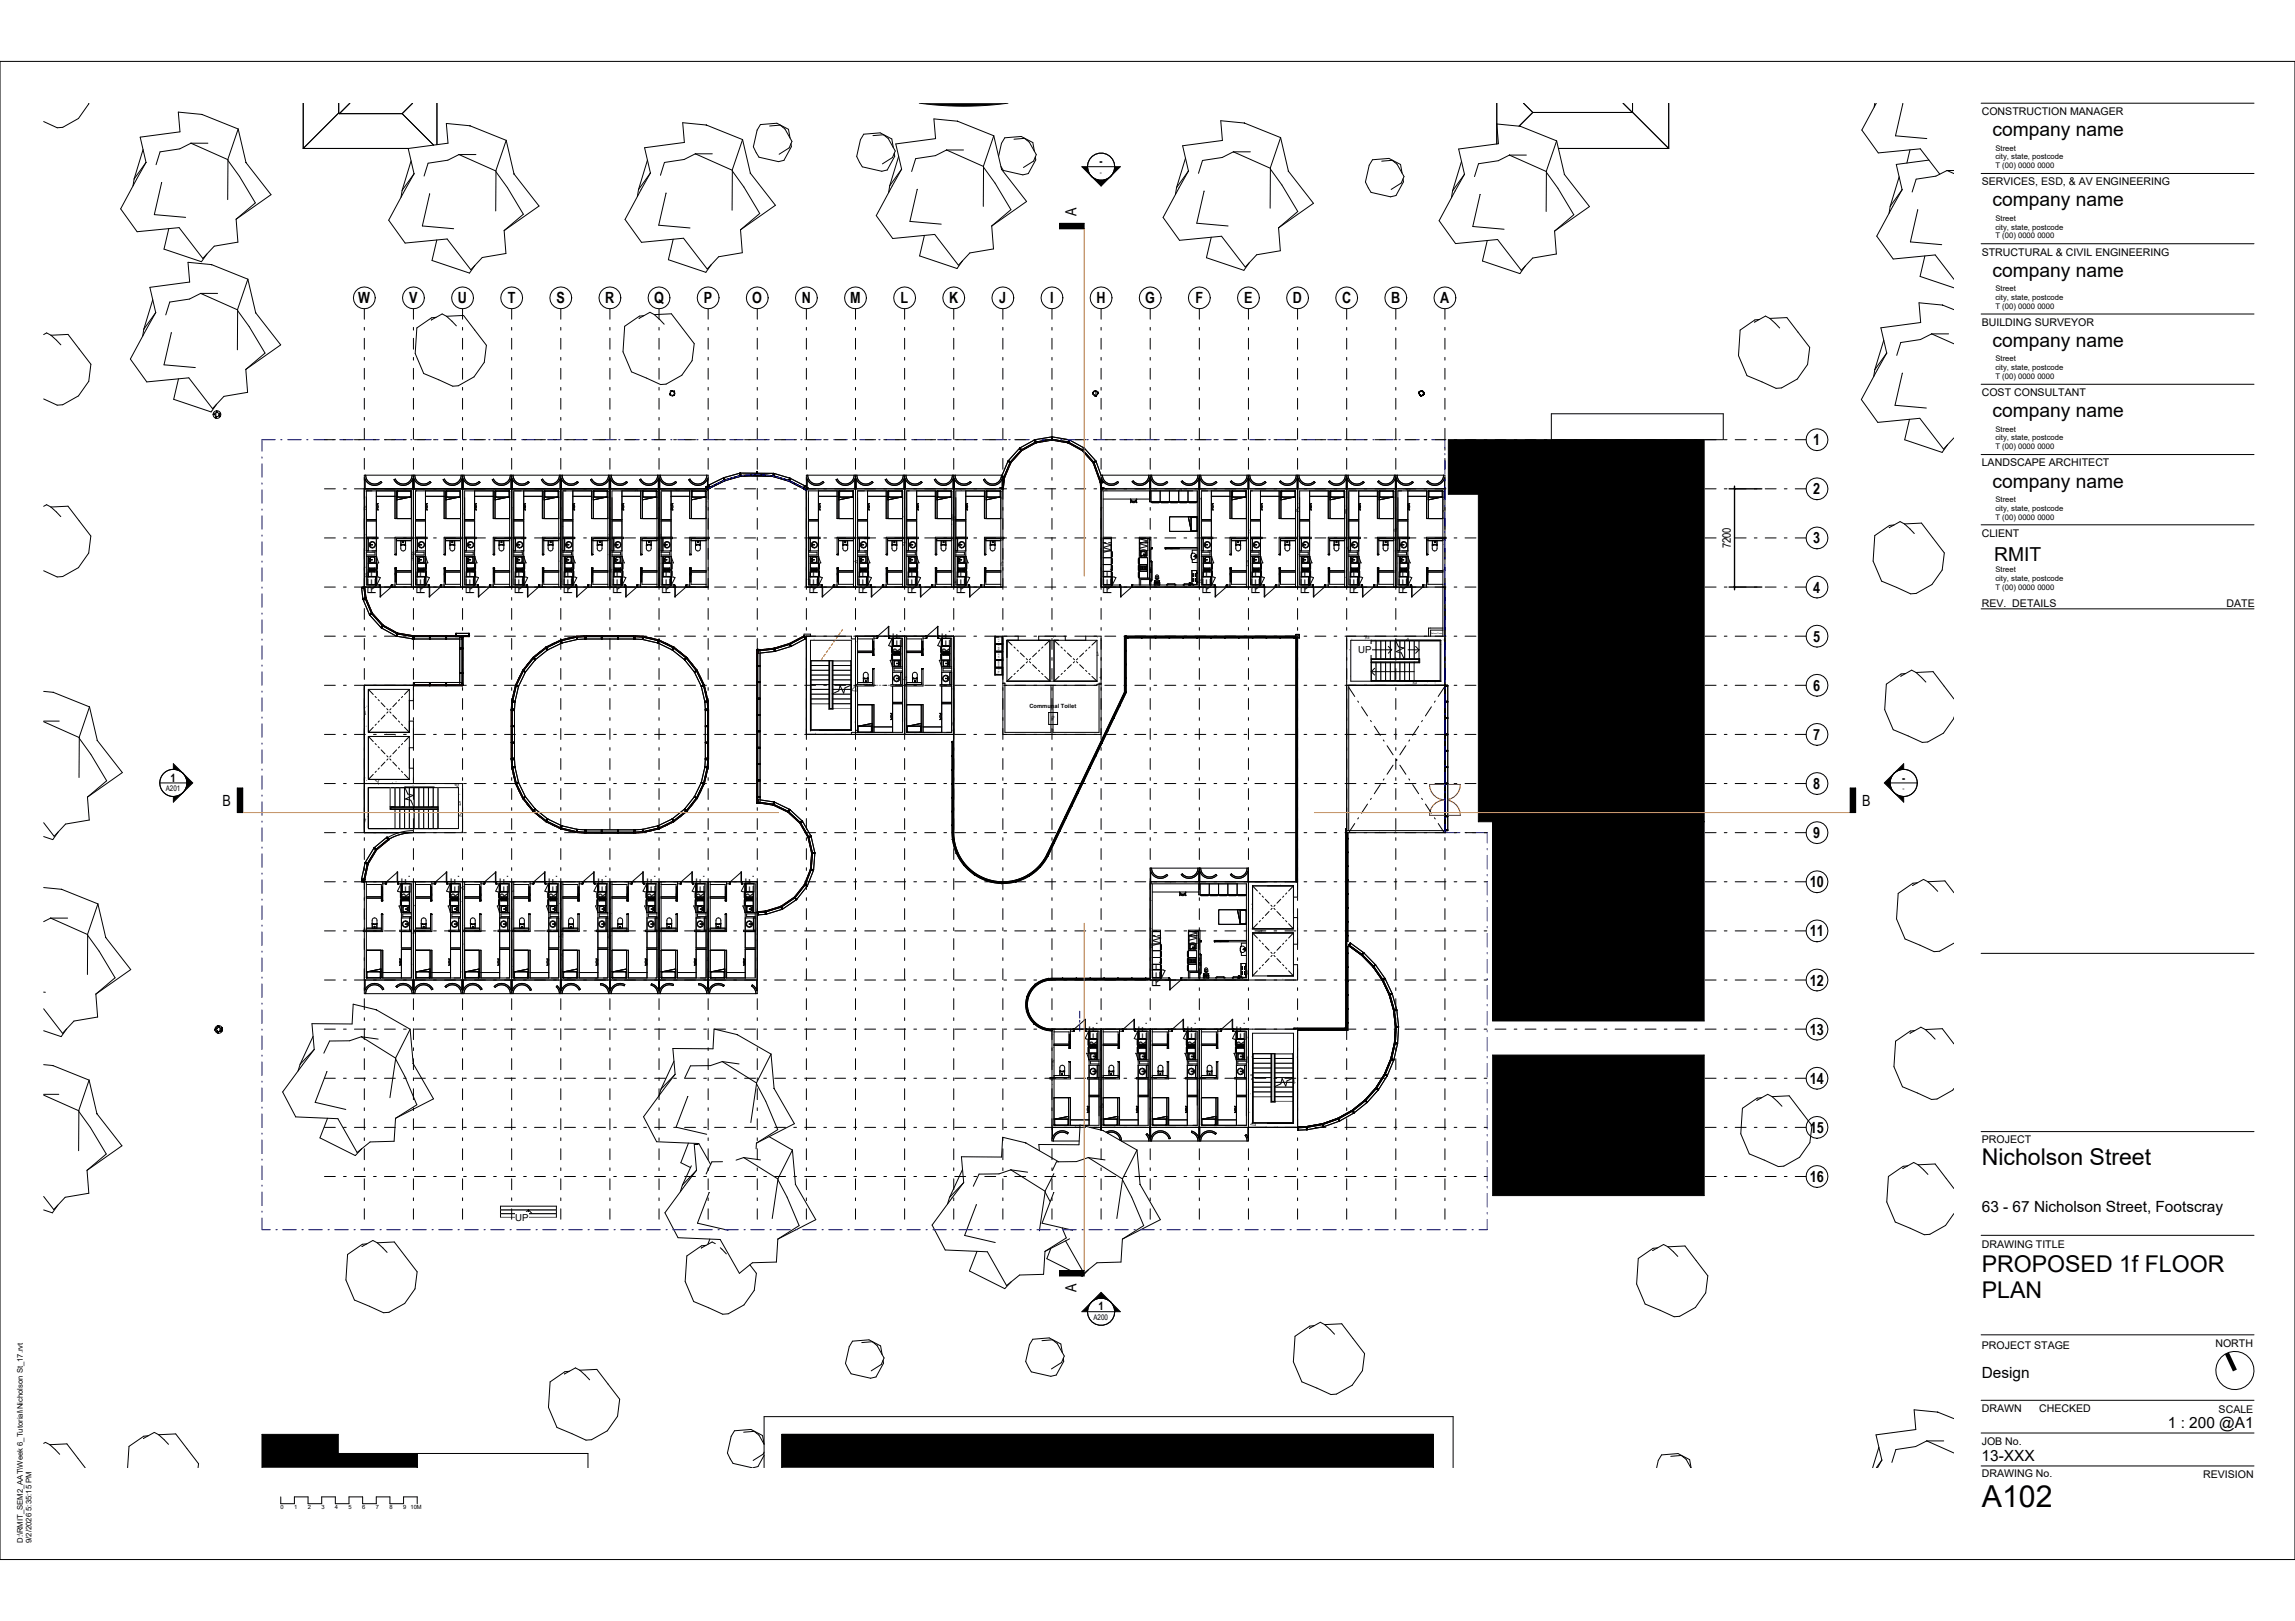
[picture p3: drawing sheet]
<svg xmlns="http://www.w3.org/2000/svg" width="841mm" height="594mm" viewBox="0 0 841 594" stroke-linecap="round" stroke-linejoin="round" font-family="sans-serif">
<defs><g id="words">
<text font-size="11.1" x="726.2" y="552.2">A102</text>
<g font-size="8.5">
<text x="726.2" y="427">Nicholson Street</text>
<text x="726.2" y="466.1">PROPOSED 1f FLOOR</text>
<text x="726.2" y="475.6">PLAN</text>
</g>
<g font-size="7.1">
<text x="730.1" y="49.9">company name</text>
<text x="730.1" y="75.6">company name</text>
<text x="730.1" y="101.4">company name</text>
<text x="730.1" y="127.1">company name</text>
<text x="730.1" y="152.9">company name</text>
<text x="730.1" y="178.6">company name</text>
<text x="730.7" y="205.6">RMIT</text>
</g>
<g font-size="5.6">
<text x="394.4" y="79.1" transform="rotate(-90 394.4 79.1)">A</text>
<text x="131.3" y="111.2">W</text>
<text x="149.9" y="111.2">V</text>
<text x="167.8" y="111.2">U</text>
<text x="186" y="111.2">T</text>
<text x="203.9" y="111.2">S</text>
<text x="221.8" y="111.2">R</text>
<text x="239.7" y="111.2">Q</text>
<text x="257.9" y="111.2">P</text>
<text x="275.7" y="111.2">O</text>
<text x="293.8" y="111.2">N</text>
<text x="311.5" y="111.2">M</text>
<text x="330" y="111.2">L</text>
<text x="347.8" y="111.2">K</text>
<text x="366.2" y="111.2">J</text>
<text x="384.8" y="111.2">I</text>
<text x="401.8" y="111.2">H</text>
<text x="419.7" y="111.2">G</text>
<text x="438" y="111.2">F</text>
<text x="455.9" y="111.2">E</text>
<text x="473.8" y="111.2">D</text>
<text x="491.8" y="111.2">C</text>
<text x="509.8" y="111.2">B</text>
<text x="527.8" y="111.2">A</text>
<text x="664.5" y="163.1">1</text>
<text x="664.5" y="181.1">2</text>
<text x="664.5" y="199.1">3</text>
<text x="664.5" y="217.1">4</text>
<text x="664.5" y="235.1">5</text>
<text x="664.5" y="253.1">6</text>
<text x="664.5" y="271.1">7</text>
<text x="664.5" y="289.1">8</text>
<text x="81.6" y="295.2">B</text>
<text x="682.4" y="295.2">B</text>
<text x="664.5" y="307.1">9</text>
<text x="663.2" y="325.1">10</text>
<text x="663.2" y="343.1">11</text>
<text x="663.2" y="361.1">12</text>
<text x="663.2" y="379.1">13</text>
<text x="663.2" y="397.1">14</text>
<text x="663.2" y="415.1">15</text>
<text x="663.2" y="433.1">16</text>
<text x="726.2" y="444">63 - 67 Nicholson Street, Footscray</text>
<text x="394.4" y="473.5" transform="rotate(-90 394.4 473.5)">A</text>
<text x="726.2" y="504.8">Design</text>
<text x="794.4" y="523.3">1 : 200 @A1</text>
<text x="726.2" y="535.5">13-XXX</text>
</g>
<g font-size="4.2">
<text x="402.9" y="60.6">-</text>
<text x="407.5" y="202.5" transform="rotate(-90 407.5 202.5)">W</text>
<text x="634.2" y="200.9" transform="rotate(-90 634.2 200.9)">7200</text>
<text x="420.7" y="204.1" transform="rotate(-90 420.7 204.1)">DW</text>
<text x="137.7" y="217.7" transform="rotate(-90 137.7 217.7)">REF.</text>
<text x="155.7" y="217.7" transform="rotate(-90 155.7 217.7)">REF.</text>
<text x="173.7" y="217.7" transform="rotate(-90 173.7 217.7)">REF.</text>
<text x="191.7" y="217.7" transform="rotate(-90 191.7 217.7)">REF.</text>
<text x="209.7" y="217.7" transform="rotate(-90 209.7 217.7)">REF.</text>
<text x="227.7" y="217.7" transform="rotate(-90 227.7 217.7)">REF.</text>
<text x="245.7" y="217.7" transform="rotate(-90 245.7 217.7)">REF.</text>
<text x="299.7" y="217.7" transform="rotate(-90 299.7 217.7)">REF.</text>
<text x="317.7" y="217.7" transform="rotate(-90 317.7 217.7)">REF.</text>
<text x="335.7" y="217.7" transform="rotate(-90 335.7 217.7)">REF.</text>
<text x="353.7" y="217.7" transform="rotate(-90 353.7 217.7)">REF.</text>
<text x="407.3" y="217.7" transform="rotate(-90 407.3 217.7)">REF.</text>
<text x="443.7" y="217.7" transform="rotate(-90 443.7 217.7)">REF.</text>
<text x="461.7" y="217.7" transform="rotate(-90 461.7 217.7)">REF.</text>
<text x="479.7" y="217.7" transform="rotate(-90 479.7 217.7)">REF.</text>
<text x="497.7" y="217.7" transform="rotate(-90 497.7 217.7)">REF.</text>
<text x="515.7" y="217.7" transform="rotate(-90 515.7 217.7)">REF.</text>
<text x="330.2" y="240.2" transform="rotate(-90 330.2 240.2)">REF.</text>
<text x="348.2" y="240.2" transform="rotate(-90 348.2 240.2)">REF.</text>
<text x="62.5" y="286.4">1</text>
<text x="697" y="286.4">-</text>
<text x="150.2" y="330.2" transform="rotate(-90 150.2 330.2)">REF.</text>
<text x="168.2" y="330.2" transform="rotate(-90 168.2 330.2)">REF.</text>
<text x="186.2" y="330.2" transform="rotate(-90 186.2 330.2)">REF.</text>
<text x="204.2" y="330.2" transform="rotate(-90 204.2 330.2)">REF.</text>
<text x="222.2" y="330.2" transform="rotate(-90 222.2 330.2)">REF.</text>
<text x="240.2" y="330.2" transform="rotate(-90 240.2 330.2)">REF.</text>
<text x="258.2" y="330.2" transform="rotate(-90 258.2 330.2)">REF.</text>
<text x="276.2" y="330.2" transform="rotate(-90 276.2 330.2)">REF.</text>
<text x="425.5" y="346.5" transform="rotate(-90 425.5 346.5)">W</text>
<text x="438.7" y="348" transform="rotate(-90 438.7 348)">DW</text>
<text x="425.3" y="361.7" transform="rotate(-90 425.3 361.7)">REF.</text>
<text x="402.2" y="384.2" transform="rotate(-90 402.2 384.2)">REF.</text>
<text x="420.2" y="384.2" transform="rotate(-90 420.2 384.2)">REF.</text>
<text x="438.2" y="384.2" transform="rotate(-90 438.2 384.2)">REF.</text>
<text x="456.2" y="384.2" transform="rotate(-90 456.2 384.2)">REF.</text>
<text x="402.5" y="480.2">1</text>
</g>
<g font-size="3.9">
<text x="726.2" y="42.1">CONSTRUCTION MANAGER</text>
<text x="726.2" y="67.9">SERVICES, ESD, &amp; AV ENGINEERING</text>
<text x="726.2" y="93.6">STRUCTURAL &amp; CIVIL ENGINEERING</text>
<text x="726.2" y="119.4">BUILDING SURVEYOR</text>
<text x="726.2" y="145.1">COST CONSULTANT</text>
<text x="726.2" y="170.9">LANDSCAPE ARCHITECT</text>
<text x="726.2" y="196.6">CLIENT</text>
<text x="726.2" y="222.3">REV. DETAILS</text>
<text x="815.9" y="222.3">DATE</text>
<text x="726.2" y="418.9">PROJECT</text>
<text x="726.2" y="457.2">DRAWING TITLE</text>
<text x="726.2" y="494.5">PROJECT STAGE</text>
<text x="811.8" y="493.5">NORTH</text>
<text x="726.2" y="517.3">DRAWN</text>
<text x="747.3" y="517.3">CHECKED</text>
<text x="813" y="517.6">SCALE</text>
<text x="726.2" y="529.4">JOB No.</text>
<text x="726.2" y="541.3">DRAWING No.</text>
<text x="807.3" y="541.7">REVISION</text>
</g>
<g font-size="3.5">
<text x="497.7" y="239.3">UP</text>
<text x="188.8" y="447.3">UP</text>
</g>
<g font-size="2.8">
<text x="731.2" y="55.2">Street</text>
<text x="731.2" y="58.4">city, state, postcode</text>
<text x="403.1" y="64.1">-</text>
<text x="731.2" y="61.6">T (00) 0000 0000</text>
<text x="731.2" y="80.9">Street</text>
<text x="731.2" y="84.1">city, state, postcode</text>
<text x="731.2" y="87.4">T (00) 0000 0000</text>
<text x="731.2" y="106.6">Street</text>
<text x="731.2" y="109.9">city, state, postcode</text>
<text x="731.2" y="113.1">T (00) 0000 0000</text>
<text x="731.2" y="132.4">Street</text>
<text x="731.2" y="135.6">city, state, postcode</text>
<text x="731.2" y="138.9">T (00) 0000 0000</text>
<text x="731.2" y="158.1">Street</text>
<text x="731.2" y="161.4">city, state, postcode</text>
<text x="731.2" y="164.6">T (00) 0000 0000</text>
<text x="731.2" y="183.9">Street</text>
<text x="731.2" y="187.1">city, state, postcode</text>
<text x="731.2" y="190.4">T (00) 0000 0000</text>
<text x="731.2" y="209.6">Street</text>
<text x="731.2" y="212.9">city, state, postcode</text>
<text x="731.2" y="216.1">T (00) 0000 0000</text>
<text x="60.7" y="289.9">A201</text>
<text x="697.2" y="289.9">-</text>
<text x="400.7" y="483.7">A200</text>
<text x="8.3" y="565.4" transform="rotate(-90 8.3 565.4)">D:\RMIT_SEM2_AAT\Week 6_Tutorial\Nicholson St_17.rvt</text>
<text x="11.5" y="565.4" transform="rotate(-90 11.5 565.4)">9/2/2026 5:35:15 PM</text>
</g>
<g font-size="2.1">
<text x="377.2" y="259.4">Communal Toilet</text>
<text x="385.3" y="264">?</text>
<text x="102.8" y="553.1">0</text>
<text x="107.8" y="553.1">1</text>
<text x="112.8" y="553.1">2</text>
<text x="117.8" y="553.1">3</text>
<text x="122.8" y="553.1">4</text>
<text x="127.8" y="553.1">5</text>
<text x="132.8" y="553.1">6</text>
<text x="137.8" y="553.1">7</text>
<text x="142.8" y="553.1">8</text>
<text x="147.8" y="553.1">9</text>
<text x="150.4" y="553.1">10M</text>
</g>
<text font-size="1.4" x="385.5" y="268.3">?</text>
<g font-size=".7">
<text x="524.3" y="232.2">Refuse Chute</text>
<text x="366.2" y="238.2" transform="rotate(-90 366.2 238.2)">ELEC</text>
<text x="366.2" y="235.1" transform="rotate(-90 366.2 235.1)">AC</text>
<text x="366.2" y="244.5" transform="rotate(-90 366.2 244.5)">WATER</text>
<text x="366.2" y="241.1" transform="rotate(-90 366.2 241.1)">LAN</text>
<text x="366.2" y="246.5" transform="rotate(-90 366.2 246.5)">TEL</text>
</g>
</g></defs>
<path d="M336.9 37.8h32.4a119.2 119.2 0 0 1-32.4 0zM547 301.1h77.5v73h-77.5zM530.7 161.1h93.8v140h-82.8v-120h-11zM547 386.6h77.5v51.5h-77.5zM96 525.6h28v7h28.9v5.2h-56.9zM286.5 525.6h238.8v12.2h-238.8z" fill="#000"/>
<g fill="#fff">
<path d="M528.7 215.1h.8v18h-.8z"/>
<path d="M457.5 323.1h18v1.5h-18z"/>
<path d="M457.5 357.6h16.5v1.5h-16.5z"/>
<path d="M457.5 324.6h1.5v33h-1.5z"/>
<path d="M459 340.4h15v1.5h-15z"/>
<path d="M493.5 304.4h36.2v.7h-36.2z"/>
<path d="M493.5 233.1h36v1.5h-36z"/>
<path d="M528 234.6h1.5v16.5h-1.5z"/>
<path d="M493.5 249.6h34.5v1.5h-34.5z"/>
<path d="M493.5 234.6h1.5v15h-1.5z"/>
<path d="M474 377.1h1.5v36h-1.5z"/>
<path d="M457.5 411.6h16.5v1.5h-16.5z"/>
<path d="M457.5 377.1h1.5v34.5h-1.5z"/>
<path d="M459 377.1h15v1.5h-15z"/>
<path d="M133.5 179.1h.8v36h-.8z"/>
<path d="M134.3 179.1h17.2v.8h-17.2z"/>
<path d="M150.8 179.9h.7v35.2h-.7z"/>
<path d="M151.5 179.1h.8v36h-.8z"/>
<path d="M152.3 179.1h17.2v.8h-17.2z"/>
<path d="M168.8 179.9h.7v35.2h-.7z"/>
<path d="M169.5 179.1h.8v36h-.8z"/>
<path d="M170.3 179.1h17.2v.8h-17.2z"/>
<path d="M186.8 179.9h.7v35.2h-.7z"/>
<path d="M187.5 179.1h.8v36h-.8z"/>
<path d="M188.3 179.1h17.2v.8h-17.2z"/>
<path d="M204.8 179.9h.7v35.2h-.7z"/>
<path d="M205.5 179.1h.8v36h-.8z"/>
<path d="M206.3 179.1h17.2v.8h-17.2z"/>
<path d="M222.8 179.9h.7v35.2h-.7z"/>
<path d="M223.5 179.1h.8v36h-.8z"/>
<path d="M224.3 179.1h17.2v.8h-17.2z"/>
<path d="M240.8 179.9h.7v35.2h-.7z"/>
<path d="M241.5 179.1h.8v36h-.8z"/>
<path d="M242.3 179.1h17.2v.8h-17.2z"/>
<path d="M258.8 179.9h.7v35.2h-.7z"/>
<path d="M295.5 179.1h.8v36h-.8z"/>
<path d="M296.3 179.1h17.2v.8h-17.2z"/>
<path d="M312.8 179.9h.7v35.2h-.7z"/>
<path d="M313.5 179.1h.8v36h-.8z"/>
<path d="M314.3 179.1h17.2v.8h-17.2z"/>
<path d="M330.7 179.9h.8v35.2h-.8z"/>
<path d="M331.5 179.1h.8v36h-.8z"/>
<path d="M332.3 179.1h17.2v.8h-17.2z"/>
<path d="M348.7 179.9h.8v35.2h-.8z"/>
<path d="M349.5 179.1h.8v36h-.8z"/>
<path d="M350.3 179.1h17.2v.8h-17.2z"/>
<path d="M366.7 179.9h.8v35.2h-.8z"/>
<path d="M150.8 323.1h.7v36h-.7z"/>
<path d="M133.5 358.4h17.3v.7h-17.3z"/>
<path d="M133.5 323.1h.8v35.3h-.8z"/>
<path d="M168.8 323.1h.7v36h-.7z"/>
<path d="M151.5 358.4h17.3v.7h-17.3z"/>
<path d="M151.5 323.1h.8v35.3h-.8z"/>
<path d="M186.8 323.1h.7v36h-.7z"/>
<path d="M169.5 358.4h17.3v.7h-17.3z"/>
<path d="M169.5 323.1h.8v35.3h-.8z"/>
<path d="M204.8 323.1h.7v36h-.7z"/>
<path d="M187.5 358.4h17.3v.7h-17.3z"/>
<path d="M187.5 323.1h.8v35.3h-.8z"/>
<path d="M222.8 323.1h.7v36h-.7z"/>
<path d="M205.5 358.4h17.3v.7h-17.3z"/>
<path d="M205.5 323.1h.8v35.3h-.8z"/>
<path d="M240.8 323.1h.7v36h-.7z"/>
<path d="M223.5 358.4h17.3v.7h-17.3z"/>
<path d="M223.5 323.1h.8v35.3h-.8z"/>
<path d="M258.8 323.1h.7v36h-.7z"/>
<path d="M241.5 358.4h17.3v.7h-17.3z"/>
<path d="M241.5 323.1h.8v35.3h-.8z"/>
<path d="M276.7 323.1h.8v36h-.8z"/>
<path d="M259.5 358.4h17.2v.7h-17.2z"/>
<path d="M259.5 323.1h.8v35.3h-.8z"/>
<path d="M439.5 179.1h.7v36h-.7z"/>
<path d="M440.2 179.1h17.3v.8h-17.3z"/>
<path d="M456.7 179.9h.8v35.2h-.8z"/>
<path d="M457.5 179.1h.7v36h-.7z"/>
<path d="M458.2 179.1h17.3v.8h-17.3z"/>
<path d="M474.7 179.9h.8v35.2h-.8z"/>
<path d="M475.5 179.1h.7v36h-.7z"/>
<path d="M476.2 179.1h17.3v.8h-17.3z"/>
<path d="M492.7 179.9h.8v35.2h-.8z"/>
<path d="M493.5 179.1h.7v36h-.7z"/>
<path d="M494.2 179.1h17.3v.8h-17.3z"/>
<path d="M510.7 179.9h.8v35.2h-.8z"/>
<path d="M403.5 179.9h.7v35.2h-.7z"/>
<path d="M403.9 179.1h35.6v.8h-35.6z"/>
<path d="M438.7 179.9h.8v35.2h-.8z"/>
<path d="M330.7 233.1h.8v36h-.8z"/>
<path d="M313.5 268.4h17.2v.7h-17.2z"/>
<path d="M313.5 233.1h.7v34.5h-.7z"/>
<path d="M348.7 233.1h.8v36h-.8z"/>
<path d="M331.5 268.4h17.2v.7h-17.2z"/>
<path d="M331.5 233.1h.7v35.3h-.7z"/>
<path d="M421.5 323.9h.7v35.2h-.7z"/>
<path d="M421.9 323.1h35.6v.8h-35.6z"/>
<path d="M456.7 323.9h.8v35.2h-.8z"/>
<path d="M438.7 377.1h.8v36h-.8z"/>
<path d="M421.5 412.4h17.2v.7h-17.2z"/>
<path d="M421.5 377.1h.7v35.3h-.7z"/>
<path d="M456.7 377.1h.8v36h-.8z"/>
<path d="M439.5 412.4h17.2v.7h-17.2z"/>
<path d="M439.5 377.1h.7v35.3h-.7z"/>
<path d="M402.7 377.1h.8v36h-.8z"/>
<path d="M385.5 377.1h.7v35.3h-.7z"/>
<path d="M420.7 377.1h.8v36h-.8z"/>
<path d="M403.5 412.4h17.2v.7h-17.2z"/>
<path d="M403.5 377.1h.7v35.3h-.7z"/>
<path d="M295.5 267.6h16.5v1.5h-16.5z"/>
<path d="M295.5 233.1h1.5v34.5h-1.5z"/>
<path d="M297 233.1h15v1.5h-15z"/>
<path d="M474 353.5v5.6h1.5v-5.6zM474 336.2v9.8h1.5v-9.8zM474 324.6v4.1h1.5v-4.1z"/>
<path d="M143.5 214.4v.7h1.3v-.7zM134.3 214.4v.7h4.8v-.7z"/>
<path d="M161.5 214.4v.7h1.3v-.7zM152.3 214.4v.7h4.8v-.7z"/>
<path d="M179.5 214.4v.7h1.3v-.7zM170.3 214.4v.7h4.8v-.7z"/>
<path d="M197.5 214.4v.7h1.3v-.7zM188.3 214.4v.7h4.8v-.7z"/>
<path d="M215.5 214.4v.7h1.3v-.7zM206.3 214.4v.7h4.8v-.7z"/>
<path d="M233.5 214.4v.7h1.3v-.7zM224.3 214.4v.7h4.8v-.7z"/>
<path d="M251.5 214.4v.7h1.3v-.7zM242.3 214.4v.7h4.8v-.7z"/>
<path d="M305.5 214.4v.7h1.3v-.7zM296.3 214.4v.7h4.8v-.7z"/>
<path d="M323.5 214.4v.7h1.3v-.7zM314.3 214.4v.7h4.8v-.7z"/>
<path d="M341.5 214.4v.7h1.2v-.7zM332.3 214.4v.7h4.8v-.7z"/>
<path d="M359.5 214.4v.7h1.2v-.7zM350.3 214.4v.7h4.8v-.7z"/>
<path d="M140.3 323.1v.8h1.2v-.8zM145.9 323.1v.8h4.9v-.8z"/>
<path d="M158.3 323.1v.8h1.2v-.8zM163.9 323.1v.8h4.9v-.8z"/>
<path d="M176.3 323.1v.8h1.2v-.8zM181.9 323.1v.8h4.9v-.8z"/>
<path d="M194.3 323.1v.8h1.2v-.8zM199.9 323.1v.8h4.9v-.8z"/>
<path d="M212.3 323.1v.8h1.2v-.8zM217.9 323.1v.8h4.9v-.8z"/>
<path d="M230.3 323.1v.8h1.2v-.8zM235.9 323.1v.8h4.9v-.8z"/>
<path d="M248.3 323.1v.8h1.2v-.8zM253.9 323.1v.8h4.9v-.8z"/>
<path d="M266.3 323.1v.8h1.2v-.8zM271.9 323.1v.8h4.8v-.8z"/>
<path d="M449.5 214.4v.7h1.2v-.7zM440.2 214.4v.7h4.9v-.7z"/>
<path d="M467.5 214.4v.7h1.2v-.7zM458.2 214.4v.7h4.9v-.7z"/>
<path d="M485.5 214.4v.7h1.2v-.7zM476.2 214.4v.7h4.9v-.7z"/>
<path d="M503.5 214.4v.7h1.2v-.7zM494.2 214.4v.7h4.9v-.7z"/>
<path d="M414.9 214.4v.7h23.8v-.7zM404.2 214.4v.7h6.3v-.7z"/>
<path d="M320.2 233.1v.8h1.3v-.8zM325.9 233.1v.8h4.8v-.8z"/>
<path d="M338.2 233.1v.8h1.3v-.8zM343.9 233.1v.8h4.8v-.8z"/>
<path d="M432.9 358.4v.7h23.8v-.7zM422.2 358.4v.7h6.3v-.7z"/>
<path d="M428.2 377.1v.8h1.3v-.8zM433.9 377.1v.8h4.8v-.8z"/>
<path d="M446.2 377.1v.8h1.3v-.8zM451.9 377.1v.8h4.8v-.8z"/>
<path d="M385.5 412.4v.7h10.2l.1-.7zM396.3 412.4l3.1 .7h3.3v-.7z"/>
<path d="M392.2 377.1v.8h1.3v-.8zM397.9 377.1v.8h4.8v-.8z"/>
<path d="M410.2 377.1v.8h1.3v-.8zM415.9 377.1v.8h4.8v-.8z"/>
<path d="M312 267.6v.8h1.5zM312 234.1v33.5l1.5 .8v-34.3z"/>
<circle cx="401.4" cy="144.1" r=".76"/>
<circle cx="520.9" cy="144.1" r=".76"/>
<circle cx="246.4" cy="144.1" r=".76"/>
<circle cx="79.5" cy="151.9" r=".76"/>
<circle cx="80.2" cy="377.2" r=".76"/>
</g>
<g fill="#eaf1fd">
<path d="M167.2 233h4.6v.3h-4.6z"/>
<path d="M289.4 235.8l5.1-2.7 .2 .2-5.1 2.7z"/>
<path d="M283.7 237.5l5.6-1.7 .1 .3-5.6 1.7z"/>
<path d="M277.8 238.2l5.8-.7 .1 .3-5.9 .7z"/>
<path d="M277.7 293.9l5.7 .8v.3l-5.7-.8z"/>
<path d="M293.1 301.7l.3-.1 2.9 5-.2 .2z"/>
<path d="M296.1 306.9l.3-.1 1.3 5.7-.3 .1z"/>
<path d="M297.4 312.7h.3l-.4 5.9-.3-.1z"/>
<path d="M297 318.6l.2 .1-2.1 5.5-.3-.1z"/>
<path d="M294.8 324.1l.2 .2-3.7 4.6-.2-.2z"/>
<path d="M286.2 332.1l4.8-3.3 .2 .2-4.8 3.4z"/>
<path d="M280.5 333.9l5.6-1.8 .1 .3-5.6 1.8z"/>
<path d="M277.7 334.1l2.7-.2v.3l-2.7 .2z"/>
<path d="M367.8 175l.3 .1-.4 3.9-.3-.1z"/>
<path d="M374.3 164.8l5.2-2.8 .1 .3-5.1 2.8z"/>
<path d="M379.6 162l5.8-1 .1 .3-5.8 1z"/>
<path d="M385.6 161l5.8 1-.1 .3-5.8-1z"/>
<path d="M391.6 162l5.1 2.9-.1 .2-5.2-2.8z"/>
<path d="M396.6 165.2l.2-.2 4 4.3-.3 .3z"/>
<path d="M400.6 169.6l.3-.1 2.6 7.2-.3 .1z"/>
<path d="M403.2 176.9h.3l.1 2-.3 .1z"/>
</g>
<path d="M529.5 251.3v5.8M529.5 263.2v5.9M529.5 269.2v5.9M529.5 275.2v5.9M529.5 281.2v5.9M529.5 287.2v11.9M529.5 299.2v5" fill="none" stroke="#eaf1fd" stroke-width=".37"/>
<g fill="#eaf1fd">
<path d="M259.2 179.1l.9-.5 .1 .2-.8 .6z"/>
<path d="M271.4 174.2l5.9-.5v.3l-5.8 .5z"/>
<path d="M277.5 173.7l5.8 .6v.3l-5.9-.6z"/>
<path d="M283.5 174.4l5.6 1.6-.1 .3-5.6-1.6z"/>
<path d="M289.3 176.1l5.2 2.7-.1 .3-5.3-2.7z"/>
<path d="M294.6 178.9l.8 .5-.1 .3-.9-.6z"/>
<path d="M145.7 232l5.6 .9v.3l-5.7-.9z"/>
<path d="M136.2 224.9l.3-.2 3.9 4.4-.2 .2z"/>
<path d="M133.9 219.4l.3-.2 2.2 5.5-.3 .1z"/>
<path d="M133.4 215.3h.3l.4 3.9h-.3z"/>
</g>
<path d="M151.7 233.1h5.7" fill="none" stroke="#eaf1fd" stroke-width=".37"/>
<g fill="#eaf1fd">
<path d="M157.6 233h5.8v.3h-5.8z"/>
<path d="M163.6 233h5.7v.3h-5.7z"/>
</g>
<path d="M169.5 233.3v4.3M169.5 237.7v8.9M169.5 246.7v4.2" fill="none" stroke="#eaf1fd" stroke-width=".37"/>
<g fill="#eaf1fd">
<path d="M283.6 294.8l5.3 2.5-.2 .3-5.3-2.5z"/>
<path d="M289 297.4l4.3 4-.2 .2-4.3-4z"/>
<path d="M370.1 169.5l.3 .1-2.3 5.4-.2-.1z"/>
<path d="M374.2 165l.2 .2-3.9 4.3-.3-.2z"/>
</g>
<path d="M529.5 257.2v5.9" fill="none" stroke="#eaf1fd" stroke-width=".37"/>
<g fill="#eaf1fd">
<path d="M265.6 175.8l5.7-1.5 .1 .3-5.7 1.5z"/>
<path d="M140.5 229.1l5.1 2.9-.1 .2-5.2-2.8z"/>
</g>
<path d="M277.5 238.2v5.7M277.5 244.1v5.8M277.5 250.1v5.8M277.5 256.1v5.8M277.5 262.1v5.8M277.5 268.1v5.8M277.5 274.1v5.8M277.5 280.1v5.8M277.5 286.1v5.8M277.5 292v2.2" fill="none" stroke="#eaf1fd" stroke-width=".37"/>
<g fill="#eaf1fd">
<path d="M494.4 346.3l4.7 3.4-.2 .3-4.7-3.4z"/>
<path d="M499 350l.2-.2 4.1 4.2-.2 .2z"/>
<path d="M503.1 354.3l.3-.2 3.4 4.9-.3 .1z"/>
<path d="M506.5 359.2l.3-.1 2.5 5.3-.2 .1z"/>
<path d="M509.1 364.6l.3-.1 1.6 5.7-.3 .1z"/>
<path d="M510.7 370.4l.3-.1 .6 5.9h-.3z"/>
<path d="M511.3 376.3h.3l-.3 5.9h-.3z"/>
<path d="M511 382.3l.3 .1-1.4 5.7-.3-.1z"/>
<path d="M509.6 388.1l.3 .1-2.3 5.5-.2-.2z"/>
<path d="M507.3 393.6l.3 .2-3.2 5-.2-.2z"/>
<path d="M504.1 398.7l.3 .2-3.9 4.4-.3-.2z"/>
<path d="M495.6 406.8l4.6-3.7 .1 .3-4.5 3.7z"/>
<path d="M490.4 409.7l5.1-2.8 .1 .2-5.1 2.9z"/>
<path d="M484.7 411.7l5.6-1.9 .1 .3-5.6 1.9z"/>
<path d="M478.9 412.8l5.7-1 .1 .3-5.8 1z"/>
<path d="M475.7 413l3.1-.2v.3l-3.1 .2z"/>
<path d="M260.2 178.5l5.3-2.6 .1 .3-5.3 2.6z"/>
<path d="M137.8 311.2l4.5-3.7 .2 .3-4.5 3.6z"/>
<path d="M137.7 311.3l.3 .2-3.1 5-.2-.1z"/>
<path d="M134.6 316.5l.3 .1-1.2 5.7h-.3z"/>
<path d="M133.4 322.4h.3v.5h-.3z"/>
</g>
<g fill="#fff">
<path d="M135 303.6h34.5v1.5h-34.5z"/>
<path d="M168 287.1h1.5v16.5h-1.5z"/>
<path d="M133.5 288.6h1.5v16.5h-1.5z"/>
<path d="M133.5 285.6h18v1.5h-18z"/>
<path d="M133.5 251.1h16.5v1.5h-16.5z"/>
<path d="M133.5 252.6h1.5v33h-1.5z"/>
<path d="M135 268.4h15v1.5h-15z"/>
<path d="M133.5 287.1v1.5h34.5v-1.5zM148.4 288.4h10.7v.2h-10.7z"/>
<path d="M150 281.5v4.1h1.5v-4.1zM150 264.2v9.8h1.5v-9.8zM150 251.1v5.6h1.5v-5.6z"/>
</g>
<path d="M151.7 251.1h5.7M157.6 251.1h5.8" fill="none" stroke="#eaf1fd" stroke-width=".37"/>
<path d="M163.6 251h5.7v.3h-5.7z" fill="#eaf1fd"/>
<g fill="#fff">
<path d="M511.5 179.1h.7v36h-.7z"/>
<path d="M512.2 179.1h17.3v.8h-17.3z"/>
<path d="M528.7 179.9h.8v35.2h-.8z"/>
<path d="M521.5 214.4v.7h1.2v-.7zM512.2 214.4v.7h4.9v-.7z"/>
</g>
<path d="M214.7 233.1h5.7M187.5 260.3v5.8M187.5 266.2v5.9M187.5 272.2v5.7" fill="none" stroke="#eaf1fd" stroke-width=".37"/>
<path d="M220.6 233h5.8v.3h-5.8z" fill="#eaf1fd"/>
<path d="M226.6 233.1h5.7" fill="none" stroke="#eaf1fd" stroke-width=".37"/>
<g fill="#eaf1fd">
<path d="M259.2 257.1h.3l.1 2.8h-.3z"/>
<path d="M257.8 251.2h.3l1.4 5.7-.3 .1z"/>
<path d="M255.2 245.9l.3-.2 2.6 5.3-.3 .2z"/>
<path d="M251.5 241.2l.3-.2 3.6 4.6-.2 .2z"/>
<path d="M247 237.2l4.6 3.7-.2 .2-4.6-3.7z"/>
<path d="M241.6 234.5l5.3 2.6-.1 .3-5.3-2.6z"/>
<path d="M235.7 233.2l5.7 1.3v.3l-5.7-1.3z"/>
<path d="M232.7 233l2.9 .1v.4l-2.9-.2z"/>
</g>
<path d="M259.5 260.3v5.8M259.5 266.2v5.9M259.5 272.2v5.7M214.7 305.1h5.7" fill="none" stroke="#eaf1fd" stroke-width=".37"/>
<path d="M220.6 305h5.8v.3h-5.8z" fill="#eaf1fd"/>
<path d="M226.6 305.1h5.7" fill="none" stroke="#eaf1fd" stroke-width=".37"/>
<g fill="#eaf1fd">
<path d="M187.5 257.1h.3l-.1 2.8h-.3z"/>
<path d="M188.9 251.2h.3l-1.4 5.8-.3-.1z"/>
<path d="M191.5 245.7l.3 .2-2.6 5.3-.3-.2z"/>
<path d="M195.3 241l.2 .2-3.7 4.6-.2-.2z"/>
<path d="M195.4 240.9l4.6-3.7 .2 .2-4.6 3.7z"/>
<path d="M200.1 237.1l5.3-2.6 .1 .3-5.3 2.6z"/>
<path d="M205.6 234.5l5.7-1.3 .1 .3-5.8 1.3z"/>
<path d="M211.4 233.1l2.9-.1v.3l-2.9 .2z"/>
<path d="M259.3 278.3h.3l-.1 2.9h-.3z"/>
<path d="M259.2 281.2l.3 .1-1.4 5.8-.3-.1z"/>
<path d="M257.8 287.1l.3 .1-2.6 5.3-.3-.1z"/>
<path d="M255.2 292.5l.2 .2-3.6 4.6-.3-.2z"/>
<path d="M246.8 300.8l4.6-3.7 .2 .3-4.6 3.7z"/>
<path d="M241.5 303.4l5.3-2.5 .1 .2-5.3 2.6z"/>
<path d="M235.7 304.8l5.7-1.3v.3l-5.7 1.3z"/>
<path d="M232.7 305l2.9-.2v.3l-2.9 .2z"/>
<path d="M187.4 278.3h.3l.1 2.9h-.3z"/>
<path d="M187.5 281.3l.3-.1 1.4 5.8-.3 .1z"/>
<path d="M188.9 287.2l.3-.1 2.6 5.3-.3 .1z"/>
<path d="M191.6 292.7l.2-.2 3.7 4.6-.2 .2z"/>
<path d="M195.6 297.1l4.6 3.7-.2 .3-4.6-3.7z"/>
<path d="M200.2 300.9l5.3 2.5-.1 .3-5.3-2.6z"/>
<path d="M205.6 303.5l5.8 1.3-.1 .3-5.7-1.3z"/>
<path d="M211.4 304.8l2.9 .2v.3l-2.9-.2z"/>
</g>
<g fill="#fff">
<path d="M294.6 232.4h2.4v.7h-2.4z"/>
<path d="M367.5 233.1h1.5v17.3h-1.5z"/>
<path d="M402 234.6h1.5v16.1h-1.5z"/>
<path d="M368.2 250.4h.8v-.8h33v1.5h-33.8z"/>
<path d="M397.9 233.1v1.5h5.6v-1.5zM380.6 233.1v1.5h9.8v-1.5zM369 233.1v1.5h4.1v-1.5z"/>
</g>
<g fill="none" stroke="#000" stroke-width=".37">
<path d="M32.6 37.8l-3.9 5.6-5.7 3.3-2 .1-5-2.3M111.1 37.8v16.6M124.1 37.8v3.6M128.2 37.8l-3.8 3.9M151.2 37.8l-3.8 3.9M160.1 37.8v15.2M336.9 37.8a119.4 119.4 0 0 0 32.5 0M548.5 37.8v14.9M558.3 37.8l3.4 3.4M594.8 37.8l3.4 3.4M598.2 37.8v3.4M611.5 37.8v16.6"/>
<path d="M687 37.8l-.2 1.5M687.6 37.8l-5.3 9.9 6 8.3 15.4-1.5 7.1 9.3M697.3 38.1l-2.7 11.7 11.5 1M52.4 54.8l-3.3 10.8M53.5 59.5l-9.3 17 6 8.4 15.4-1.5 8.7 11.3 4.2-4.5 8.7-1.5-.7-8.4M53.5 59.5l-4.4 6.1M53.5 59.5h.1M70 52.5h.1M70 52.5l-4.1 2-7.2 1.1-1.5 4.8M70 52.5l13.5 6-.1 14.6M74 41.9l.1 .1M74 41.9l-8.7-.8 .7 7.2-14.6 2 2.1 9.2"/>
<path d="M74 41.9v.1M74 41.9l13.3 5.4M76.2 52.5h-6.2M83.5 58.8l4.3 5.8 5.8 9.7-7.1 6M87.3 47.3l-3.8 11.2M87.3 47.3l2.8 12.3M90.1 59.5v.1M90.1 59.6l9.2 11.7-12.8 9M111.1 54.4h38.6M124.1 41.4l.3 .3M124.1 41.4l-13 13M124.4 41.7h23"/>
<path d="M147.4 41.7l11.5 11.5M150.6 59l-3.2 10.7M168.2 56.6h.1M168.2 56.6l-4.1 2.1-7.2 1.1-1.5 4.7M168.2 56.6l13.6 6.1-.1 14.6M172.2 46.1l.1 .1M172.2 46.1l-8.6-.9 .6 7.3-14.6 1.9 2.1 9.3M172.2 46.1h.1M172.2 46.1l13.3 5.3M174.4 56.6h-6.2M185.5 51.4l-3.8 11.2M185.5 51.4l2.9 12.4"/>
<path d="M237.3 58.7l-3.3 10.8M254.8 56.4h.1M254.8 56.4l-4.1 2-7.2 1.1-1.5 4.7M254.8 56.4l13.6 6M258.8 45.8l.1 .1M258.8 45.8l-8.6-.8 .6 7.2-14.6 1.9 2.1 9.3M258.8 45.8l13.3 5.4M261 56.4h-6.2M272.1 51.2l-3.8 11.2M272.1 51.2l2.9 12.3M282 46.2l3.9-.3 1.8 1.4 2.5 4.5-1 2.4-3.7 2.3M289.5 50.6l-.6-3.2-4.2-2.2-6 .4-1.3 2.1-1.3 6.1 2 3.8 7.2 1.6 2-.4 2.7-5.1-.1-1.1"/>
<path d="M319.9 49.7l3.8-.3 1.8 1.4 2.6 4.5-1 2.4-3.7 2.4M327.4 54.1l-.6-3.2-4.3-2.2-6 .5-1.2 2-1.4 6.1 2.1 3.8 7.1 1.7 2-.5 2.8-5-.2-1.1M329.3 57.3l-3.3 10.8M346.9 55h.1M346.9 55l-4.1 2-7.3 1.1-1.4 4.7M346.9 55l13.5 6-.1 14.6M350.9 44.4v.1M350.9 44.4l-8.7-.8 .6 7.2-14.5 1.9 2.1 9.3M350.9 44.4l13.3 5.4M353.1 55h-6.2M364.2 49.8l-3.8 11.2M364.2 49.8l2.8 12.3"/>
<path d="M371.6 51l3.8-.3 1.8 1.4 2.6 4.6-1.1 2.3-3.7 2.4M379.1 55.4l-.6-3.2-4.3-2.2-6 .5-1.2 2-1.1 4.8M379.4 57.5l.1 1.1-2.7 5-2 .5-7.1-1.6-.9-1.5M434.4 58l-3.3 10.7M452 55.6h.1M452 55.6l-4.1 2.1-7.2 1.1-1.5 4.7M452 55.6l13.5 6.1-.1 14.6M456 45.1l.1 .1M456 45.1l-8.7-.9 .7 7.3-14.6 1.9 2.1 9.3M456 45.1l13.3 5.3M458.2 55.6h-6.2M469.3 50.4l-3.8 11.2"/>
<path d="M469.3 50.4l2.8 12.4M506.3 59.1l3.9-.4 1.7 1.5 2.6 4.5-1 2.4-3.7 2.3M535.6 59.2l-3.3 10.7M553.1 56.8h.1M553.1 56.8l-4.1 2.1-7.2 1.1-1.5 4.7M553.1 56.8l13.6 6.1-.1 14.6M557.1 46.3l.1 .1M557.1 46.3l-8.6-.9 .6 7.3-14.6 1.9 2.2 9.3M557.1 46.3l13.3 5.3M559.3 56.8h-6.2M561.7 41.2h36.5M561.7 41.2l-5 5"/>
<path d="M570.4 51.6l-3.8 11.2M570.4 51.6l2.9 12.3M571.1 54.4h40.4M598.2 41.2h.1M598.2 41.2l13.3 13.2M699.9 54.9l-1.1 4.8M706.9 58.7l-12 1.6 2.1 9.2M49.1 65.6l-.4 2.5M59.2 67l-2.6 11.6 11.4 1.1M147.4 69.7l-.4 2.6M151.7 63.7l-9.3 17 6.1 8.4 15.4-1.5 8.6 11.3 4.2-4.5 8.7-1.5-.7-8.4M151.7 63.7l-4.3 6"/>
<path d="M151.7 63.7h.1M157.5 71.1l-2.7 11.7 11.4 1M181.8 62.9l4.2 5.9 5.8 9.7-7.1 6M188.3 63.7l.1 .1M188.4 63.8l9.1 11.7-12.8 9M234 69.5l-.4 2.5M238.3 63.4l-9.2 17 6 8.4 15.4-1.5 8.7 11.3 4.1-4.5 8.7-1.5-.6-8.4M238.3 63.4l-4.3 6.1M238.3 63.4h.1M244.1 70.8l-2.7 11.7 11.5 1M268.4 62.7l4.2 5.8 5.8 9.7-7 6M268.4 62.4l-.1 14.6"/>
<path d="M274.9 63.4l.1 .1M275 63.5l9.1 11.7-12.7 9M326 68.1l-.4 2.5M330.4 62l-9.3 17 6 8.4 15.4-1.5 8.7 11.3 4.2-4.5 8.7-1.5-.7-8.4M330.4 62l-4.4 6.1M330.4 62h.1M336.1 69.4l-2.7 11.7 11.5 1M360.4 61.3l4.2 5.8 5.9 9.7-7.1 6M367 62v.1M367 62.1l9.2 11.7-12.8 9M431.1 68.7l-.4 2.6M435.5 62.7l-9.3 17 6 8.4 15.4-1.5 8.7 11.3 4.2-4.5 8.7-1.5-.7-8.4"/>
<path d="M435.5 62.7l-4.4 6M435.5 62.7h.1M441.2 70l-2.6 11.8 11.4 1M441.2 70v.1M465.5 61.9l4.3 5.9 5.8 9.7-7.1 6M472.1 62.7v.1M472.1 62.8l9.2 11.7-12.8 9M513.8 63.5l-.6-3.2-4.2-2.3-6.1 .5-1.2 2.1-1.3 6.1 2 3.8 7.2 1.6 2-.4 2.7-5.1-.2-1.1M532.3 69.9l-.4 2.6M536.7 63.9l-9.3 17 6 8.4 15.4-1.5 8.7 11.3 4.2-4.5 8.6-1.5-.6-8.4M536.7 63.9l-4.4 6M536.7 63.9h-.1"/>
<path d="M542.4 71.2l-2.7 11.8 11.5 1M542.4 71.2v.1M566.7 63.1l4.2 5.9 5.8 9.7-7 6M573.2 63.9h.1M573.3 63.9h.1M573.3 63.9l9.2 11.8-12.8 9M692.7 75.6l-.4 2.5M695.9 64.8l-3.2 10.8M697 69.5l-9.3 17 6.1 8.4 15.4-1.5 6.8 9M697 69.5l-4.3 6.1M697 69.5h.1M702.7 77l-2.6 11.6 11.4 1.1"/>
<path d="M711.4 63.5l-2 1.1-7.2 1.1-1.5 4.7M713.5 62.5h.1M713.5 62.5l-2.1 1M713.5 62.5l2.5 1.1M716 62.5h-2.5M61.9 83.8l-1.8 7.5 13.7 4.6 2-2.8M77.5 97l.1 .1M77.5 97l-8.6-.9 .6 7.3-14.6 1.9 2.2 9.2M77.5 97l13.3 5.3M160.1 87.9l-1.8 7.5 13.7 4.7 2-2.8M246.7 87.7l-1.8 7.5 13.8 4.6 2-2.8M338.7 86.3l-1.7 7.5 13.7 4.6 2-2.8"/>
<path d="M443.9 86.9l-1.8 7.5 13.7 4.7 2-2.9M545 88.1l-1.8 7.5 13.8 4.7 2-2.9M705.4 93.8l-1.8 7.5 12.4 4.2M56 109.8l-3.3 10.8M57.1 114.5l-9.3 17.1 6 8.4 15.4-1.5 8.7 11.2 4.2-4.5 8.6-1.4-.6-8.4M57.1 114.5l-4.4 6.1M57.1 114.5l-.1 .1M73.5 107.5h.1M73.5 107.5l-4.1 2.1-7.2 1.1-1.5 4.7M73.5 107.5l13.6 6.1-.1 14.6M79.7 107.5h-6.2M87.1 113.8l4.2 5.9 5.8 9.7-7 6"/>
<path d="M90.8 102.3l-3.8 11.2M90.8 102.3l2.9 12.3M93.6 114.6h.1M93.7 114.6l9.2 11.8-12.8 9M163.6 115.9l6.3-.3 8.3 10.9-.7 6.3-3.8 5.3-5.8 3.3-2 .1-10.6-4.6-3.2-7.4 .7-9.3 5.4-3.8 1.6-.1M163.6 115.9l3.6 3.5M163.6 115.9l-1.6-.9-3.9 2.2M239.8 115.3l6.2-.3 8.4 10.9-.8 6.3-3.8 5.3-5.7 3.3-2 .1-10.7-4.6-3.1-7.4 .6-9.3 5.4-3.8 1.7-.1M239.8 115.3l3.6 3.5M239.8 115.3l-1.6-.9-3.9 2.2M648.6 116.7l6.2-.3 8.4 10.9-.8 6.3-3.8 5.3-5.8 3.2-2 .2-10.6-4.6-3.1-7.4 .6-9.3 5.4-3.8 1.6-.1M648.6 116.7l3.6 3.5"/>
<path d="M648.6 116.7l-1.7-.9-3.9 2.2M711.9 111.8v.1M711.9 111.8l-8.7-.8 .6 7.2-14.6 1.9 2.2 9.3M711.9 111.8l4.1 1.7M16 122.6l1.1-.6 1.6 .8M18.7 122.8l6.2-.3 8.4 11-.8 6.2-3.7 5.4-5.8 3.2-2 .2-5-2.3M18.7 122.8l3.6 3.6M52.7 120.6l-.4 2.6M62.8 122l-2.7 11.7 11.5 1M65.4 138.8l-1.8 7.5 13.8 4.6 2-2.8M687 135.5l-.4 2.5M690.3 124.7l-3.3 10.8"/>
<path d="M691.4 129.4l-9.3 17 6 8.4 15.4-1.5 8.7 11.3 3.8-4.1M691.4 129.4l-4.4 6.1M691.4 129.4h.1M697.1 136.8l-2.7 11.7 11.5 1M707.9 122.3v.1M707.9 122.3l-4.1 2.1-7.3 1.1-1.4 4.7M707.9 122.3l8.1 3.7M714.1 122.3h-6.2M78.1 151.8h.1M78.2 151.8h-.1M78.2 151.8h.1M78.3 151.8h-.1"/>
<path d="M78.3 151.8h.1M78.4 151.8h-.1M78.4 151.8h.1M78.5 151.8h-.1M78.5 151.8h.1M78.6 151.8h-.1M78.6 151.8h.1M78.7 151.8h.1M79.1 151.3v1.3M79.1 153.2v.1M79.1 153.2h.1M79.1 153.1v.1"/>
<path d="M79.1 153.1h.1M79.1 153v.1M79.2 153h-.1M79.2 152.9v.1M79.2 152.9h.1M79.2 152.8v.1M79.2 152.8h.1M79.2 152.6v.2M79.4 150.5v.1M79.4 150.6h.1M79.4 150.6v.1M79.4 150.7h.1"/>
<path d="M79.4 150.7v.1M79.4 150.8h.1M79.5 150.8v.2M79.5 151h.1M79.5 151v.1M79.5 151.1h.1M80.2 152.3v.1M80.2 152.4h.1M80.3 152.4h.1M80.3 151.8h.1M80.4 151.8h-.1M80.4 152.4h.1"/>
<path d="M80.4 151.7v.1M80.4 152.4l.1 .1M80.4 151.7h.1M80.5 152.5h.1M80.5 151.7h-.1M80.5 151.7h.1M80.6 152.5h.1M80.6 151.7h-.1M80.7 151.6l-.1 .1M80.7 152.5h.1M80.7 151.6h.1M80.8 151.6h-.1"/>
<path d="M80.8 151.5v.1M80.9 151.5h-.1M245.4 144.1v.1M245.5 144.6h.1M245.5 143.7h.1M245.6 144.6h.1M245.6 144.5h.1M245.6 144.7h.1M245.6 144.4h.1M245.6 144.7v.1M245.6 144.3h.1M245.8 144.9l.1 .1"/>
<path d="M245.9 143.3h-.1M245.9 143.2h.1M246 143.2h-.1M246 143.2h.1M246.1 143.3h.1M246.2 145.1h.4M246.2 143.2h.4M246.2 143.3h.1M246.3 143.3h.1M246.4 143.3h.1M246.6 144.9h.1M246.7 144.9h.1"/>
<path d="M246.8 144.9h.1M246.9 144.9h-.1M246.9 144.9h.1M247 144.9h-.1M247 144.9h.1M247 143.3h.1M247 143.3l.1 .1M247.1 143.4h.1M247.1 143.4v.1M247.1 143.5h.1M247.1 143.6h.1M247.1 143.8h.1"/>
<path d="M247.1 143.7h.1M247.1 144.8v.1M247.1 143.7v.7M247.1 143.7v.1M247.1 144.8h.1M247.3 143.7h.1M247.3 144.6h.1M247.4 144.1v.1M400.4 144.3h.1M400.4 144.2v.1M400.4 144.2h.1M400.4 144.1v.1"/>
<path d="M400.4 144.1h.1M400.5 144.1h-.1M400.5 144h.1M400.5 144.6h.1M400.5 143.7h.1M400.5 143.9h.1M400.6 143.9h-.1M400.6 143.9h.1M400.6 143.8v.1M400.6 143.8h.1M400.7 143.7l-.1 .1M400.7 143.7h.1"/>
<path d="M400.8 143.7h-.1M400.8 144.9v.1M400.8 143.3h.1M401 144.8h.1M401 144.8l.1 .1M401.1 144.9h.1M401.2 145.1h.4M401.2 145h.1M401.3 145h.1M401.3 143.1h.1M401.4 145v.1M401.4 145.1h.1"/>
<path d="M401.4 143.3h.1M401.4 143.1l.2 .1M401.4 143.1l-.2 .1M401.5 143.3h.1M401.5 145.1h.1M401.5 143.3l.1 .1M401.6 143.3v.1M401.6 145.1h.1M401.6 143.4h.1M401.6 143.4v1.5M401.7 145.1h.1M402 143.3h.1"/>
<path d="M402 144.9v.1M402.1 144.4h.1M402.2 144.4h-.1M402.2 144.3v.1M402.2 144.3h.1M402.3 144.2h-.1M402.3 144.2h.1M402.3 144.6h.1M402.3 144.1v.1M402.3 144.1h.1M402.3 143.7h.1M402.3 144v.1"/>
<path d="M402.3 144h.1M402.3 143.8h.1M402.3 143.8v.1M402.3 143.9h.1M402.4 144.1v.1M519.9 144v.1M519.9 144.1v.1M519.9 144h.1M519.9 143.9v.1M520 143.9h-.1M520 143.8h.1M520 144.6h.1"/>
<path d="M520 143.7h.1M520.1 143.7h.1M520.1 143.7h-.1M520.1 143.6v.1M520.2 143.6h-.1M520.2 144.5h.1M520.2 144.5v.1M520.2 143.6h.1M520.2 144.6h.1M520.2 143.5v.1M520.2 143.5h.1M520.3 144.7h.1"/>
<path d="M520.3 143.5h.1M520.3 144.7v.1M520.3 144.9v.1M520.3 144.8h.1M520.3 143.3h.1M520.4 144.8v.1M520.4 144.9h.1M520.4 143.4v.1M520.5 143.4h-.1M520.5 144.9v.1M520.5 145h.1M520.5 143.4h.1"/>
<path d="M520.6 145h.1M520.6 143.4h-.1M520.6 143.4h.1M520.6 145l.1 .1M520.7 143.2h.4M520.7 145.1h.2M520.7 145.1h.1M520.8 145.1h.1M520.9 143.2h.1M520.9 145.1h.1M521 145.1h.1M521 143.2h.1"/>
<path d="M521.1 143.2v.1M521.1 143.3h.1M521.1 145.1h-.2M521.2 143.3h.1M521.3 143.4h.1M521.4 143.4v.1M521.4 143.5h.1M521.4 144.7v.1M521.4 143.5v.1M521.4 144.7h.1M521.4 143.3h.1M521.5 144.7h-.1"/>
<path d="M521.5 144.9l-.1 .1M521.5 144.7h.1M521.6 144.6h.1M521.6 143.8v.6M521.7 144.5l-.1 .1M521.7 144.5h.1M521.7 144.4h.1M521.8 143.7h.1M521.8 144.6h.1M521.8 144.4h-.1M521.8 144.3h.1M521.8 144.3v.1"/>
<path d="M521.8 144.2v.1M521.9 144.2h.1M521.9 144.1v.1M521.9 144.1h.1M521.9 144h.1M521.9 143.9v.1M521.9 143.9h.1M699.7 153.7l-1.7 7.5 13.7 4.6 2-2.8M133.5 174.1h126v41h-126zM133.5 179.1h126M134 174.1a3.2 3.2 0 0 0 2 3 3.2 3.2 0 0 0 3.6-.7l.3 .4a3.7 3.7 0 0 1-6.1-1.3v3.6M137.9 179.9v17"/>
<path d="M144.8 179.9v10.1h6M144.8 175.6a3.2 3.2 0 0 0 3.7 1.7 3.2 3.2 0 0 0 2.5-3.2 3.2 3.2 0 0 1-2.5 3.2 3.2 3.2 0 0 1-3.7-1.7zM144.8 175.6l-.4 .2a3.7 3.7 0 0 0 3.5 2.1 3.7 3.7 0 0 0 3.4-2.4v3.6M145.6 179.9l-.2 .2v9.7l.2 .2M150.6 179.9l.2 .2M151.5 174.3v40.8M152 174.1a3.2 3.2 0 0 0 2 3 3.2 3.2 0 0 0 3.6-.7l.3 .4a3.8 3.8 0 0 1-6.1-1.3v3.6M155.9 179.9v17M162.8 179.9v10.1h6M163.6 179.9l-.2 .2v9.7l.2 .2M168.6 179.9l.2 .2M169 174.1a3.2 3.2 0 0 1-2.5 3.2 3.2 3.2 0 0 1-3.7-1.7l-.4 .2"/>
<path d="M169.3 175.5a3.7 3.7 0 0 1-3.4 2.4 3.7 3.7 0 0 1-3.5-2.1M169.3 175.5v3.6M169.5 174.3v40.8M170 174.1a3.2 3.2 0 0 0 2 3 3.2 3.2 0 0 0 3.6-.7l.3 .4a3.8 3.8 0 0 1-6.1-1.3v3.6M173.9 179.9v17M180.8 179.9v10.1h6M181.6 179.9l-.2 .2v9.7l.2 .2M186.6 179.9l.2 .2M187 174.1a3.2 3.2 0 0 1-2.5 3.2 3.2 3.2 0 0 1-3.7-1.7l-.4 .2a3.8 3.8 0 0 0 3.5 2.1 3.8 3.8 0 0 0 3.4-2.4v3.6M187.5 174.3v40.8M188 174.1a3.3 3.3 0 0 0 2 3 3.3 3.3 0 0 0 3.6-.7 3.3 3.3 0 0 1-3.6 .7 3.3 3.3 0 0 1-2-3zM191.9 179.9v17"/>
<path d="M193.6 176.4l.3 .4a3.8 3.8 0 0 1-6.1-1.3v3.6M198.8 179.9v10.1h6M199.6 179.9l-.2 .2v9.7l.2 .2M204.6 179.9l.2 .2zM205 174.1a3.2 3.2 0 0 1-2.5 3.2 3.2 3.2 0 0 1-3.7-1.7l-.4 .2M205.3 175.5a3.8 3.8 0 0 1-3.4 2.4 3.8 3.8 0 0 1-3.5-2.1M205.3 175.5v3.6M205.5 174.3v40.8M206 174.1a3.3 3.3 0 0 0 2 3 3.3 3.3 0 0 0 3.6-.7 3.3 3.3 0 0 1-3.6 .7 3.3 3.3 0 0 1-2-3zM209.9 179.9v17M211.6 176.4l.3 .4a3.8 3.8 0 0 1-6.1-1.3v3.6M216.8 179.9v10.1h6"/>
<path d="M216.8 175.6a3.2 3.2 0 0 0 3.7 1.7 3.2 3.2 0 0 0 2.5-3.2 3.2 3.2 0 0 1-4.6 3M216.8 175.6l-.4 .2a3.7 3.7 0 0 0 3.5 2.1 3.7 3.7 0 0 0 3.4-2.4v3.6M216.8 175.6l1.6 1.5M217.6 179.9l-.2 .2v9.7l.2 .2M222.6 179.9l.2 .2M223.5 174.3v40.8M224 174.1a3.2 3.2 0 0 0 2 3 3.2 3.2 0 0 0 3.5-.7l.4 .4a3.8 3.8 0 0 1-6.1-1.3v3.6M227.9 179.9v17M234.8 179.9v10.1h6M235.6 179.9l-.2 .2v9.7l.2 .2M240.6 179.9l.2 .2M241 174.1a3.3 3.3 0 0 1-2.5 3.2 3.3 3.3 0 0 1-3.7-1.7l-.4 .2a3.7 3.7 0 0 0 3.5 2.1 3.7 3.7 0 0 0 3.4-2.4v3.6"/>
<path d="M241.5 174.3v40.8M242 174.1a3.2 3.2 0 0 0 2 3 3.2 3.2 0 0 0 3.5-.7l.4 .4a3.8 3.8 0 0 1-6.1-1.3v3.6M245.9 179.9v17M252.8 179.9v10.1h6M253.6 179.9l-.2 .2v9.7l.2 .2M258.6 179.9l.2 .2M258.6 178.5l.7 1M258.6 178.5h.1M258.7 178.7v.1M258.8 178.7h.1M258.8 178.7h-.1M258.8 178.4h.1"/>
<path d="M258.8 178.4l.5 .7M258.8 178.7l.5 .8M258.8 178.7l.2 .3M258.9 178.7h-.1M258.9 178.7l.2 .3M258.9 178.6l-.1 .1M258.9 178.6l-.1 .2M258.9 178.6h.1M259 174.1a3.2 3.2 0 0 1-2.5 3.2 3.2 3.2 0 0 1-3.7-1.7l-.4 .2a3.7 3.7 0 0 0 3.5 2.1 3.7 3.7 0 0 0 3.4-2.4v3.6M259 179h.1M259 179.2h.1M259 179.2v.1"/>
<path d="M259 179.1h.1M259 179l.2 .3M259 179l.1 .1M259.1 179v.1M259.1 179.1h.1M259.1 179l-.1 .1M259.1 179.2h-.1M259.1 179.2h.1M259.2 179.3h.1M259.2 179.2h.1M259.2 179l-.2 .1M259.2 179h.1"/>
<path d="M259.2 179.1h.1M259.2 179.1l.2 .3M259.2 179.4h.1M259.2 179.1l-.2 .1M259.2 179.4l.1 .1M259.2 179.2v.1M259.3 178.1l-.7 .4M259.3 179.2h.1M259.3 179.2h-.1M259.3 179.2l.1 .1M259.3 179.2v.1M259.3 179.4h.1"/>
<path d="M259.4 179.2l.1 .1M259.4 179.4l-.1 .1M259.4 179.2v.1M259.5 179.3h-.2M259.6 177.9l.6 .9M259.6 177.9h-.1M259.6 177.9l.4 .7M259.6 177.9h.1M259.8 178.1h-.1M259.8 178.1h.1M259.8 177.7l-.2 .2M259.8 177.7h.1"/>
<path d="M259.8 177.7l.4 .8M259.8 178.1l.4 .7M259.9 178h.1M259.9 178v.1M259.9 178l.2 .3M259.9 178l-.1 .1M259.9 178l-.2 .1M260 178.5h.1M260 178.4h.1M260 178.4l.2 .2M260 178.6h.1M260 178.7l.1 .1"/>
<path d="M260 178.3h.1M260 178.3v.1M260 178.4l.1 .1M260.1 178.4h.1M260.1 178.4h-.1M260.1 178.3l-.1 .1M260.1 178.6h-.1M260.1 178.8h.1M260.1 178.6l-.9 .5M260.1 178.6l.1 .2M260.1 178.7v.2M260.1 178.6h.1"/>
<path d="M260.1 178.7h.1M260.1 178.6v.1M260.1 178.7l-.8 .5M260.2 178.6h.1M260.2 178.7h-.1M260.2 178.4l-.2 .1M260.2 178.4h.1M260.2 178.7h.1M260.2 178.7l-.9 .6M260.2 178.7l-.1 .1M260.2 178.5l.1 .3M260.2 178.5h.1"/>
<path d="M260.2 178.8h.1M260.2 178.4l-.2 .2M260.2 178.6v.1M260.2 178.8l-1 .6M260.3 178.6h-.1M260.3 178.7h.1M260.3 178.5h.1M260.3 178.6h.1M260.3 178.5l.1 .2M260.3 178.7l-.1 .1M260.3 178.8h-.1M260.4 178.7h-.1"/>
<path d="M265.1 175.1l.3 .8M265.1 175.1h.1M265.1 175.1l-5.3 2.6M265.2 175.4h.1M265.3 175.3h.1M265.3 175.3l.3 .7M265.3 175.3l-.1 .1M265.4 175h-.1M265.4 175l.3 .8M265.4 175l-.3 .1M265.4 175.3h.1M265.4 175.3l-.1 .1"/>
<path d="M265.4 175.3l.1 .3M265.4 175.8h.1M265.4 175.9h.1M265.4 175.7h.1M265.4 175.6h.1M265.4 175.3l-.2 .1M265.5 176.1v.1M265.5 175.7h.1M265.5 175.9h-.1M265.5 175.7l.1 .3M265.5 175.9h.1M265.5 175.9l-5.3 2.6"/>
<path d="M265.5 175.6h-.1M265.5 175.7v.1M265.5 175.9l.1 .2M265.5 176h.1M265.5 176v.1M265.5 176l-5.3 2.6M265.6 176h.1M265.6 176h-.1M265.6 175.9h.1M265.6 176.1l-5.3 2.6M265.6 176.1h-.1M265.6 176.1v.1"/>
<path d="M265.6 175.7l-.2 .1M265.6 176.1l-.1 .1M265.6 175.7h.1M265.6 175.8l.1 .3M265.6 175.8h.1M265.6 176.2l-5.3 2.6-.1-.3M265.7 175.8h.1M265.6 175.8l-.2 .1M265.7 175.8h-.1M265.7 175.9h.1M265.7 176.1h.1M265.7 176.1h-.1"/>
<path d="M265.7 175.9v.1M265.7 176.1l-.1 .1M265.7 175.9h-.1M265.7 175.9l.1 .2M265.8 175.9l-.1 .2M271.1 173.4l.1 .9M271.1 173.4l-5.7 1.6M271.1 173.4h.1M271.2 173.7h.1M271.2 174.4h.1M271.2 174.3h.1M271.2 173.7l.1 .4"/>
<path d="M271.2 174.5l.1 .1M271.3 174.2h.1M271.2 174.1h.1M271.2 174.4l.1 .2M271.3 174.5h.1M271.3 174.4h.1M271.3 174h.1M271.3 174.3l-5.7 1.6M271.3 174.3l.1 .3M271.3 174.3l.1 .2M271.3 173.7l.2 .8M271.3 174.3h-.1"/>
<path d="M271.3 173.7h.1M271.3 174l.1 .1M271.3 174l.1 .4M271.3 174.1h.1M271.4 174.1h.1M271.3 174.3h.1M271.3 174.4l-5.6 1.6M271.3 173.4h.1M271.3 173.4l.2 .8M271.3 173.4h-.2M271.3 173.4h6M271.3 173.6v.1"/>
<path d="M271.3 174.4l-5.6 1.7M271.3 174l.1 .2M271.4 174h-.1M271.4 174h.1M271.4 174.5v.1M271.4 174.3h.1M271.4 173.6h.1M271.4 174.5h-.1M271.4 173.7h-.2M271.4 174.2h-.1M271.4 173.6v.1M271.4 173.7h.1"/>
<path d="M271.4 174.6l-5.7 1.5M271.4 174.4h.1M271.4 174.3v.1M271.4 174.2l.1 .3M271.5 174.3h.1M271.5 174.1h-.3M271.5 174.1h.1M271.5 174.2h.1M271.5 174.5h-.1M271.5 174.2h-.3M271.5 174.5l-.1 .1M271.5 174.4h.1"/>
<path d="M271.6 174.3v.2M274.7 174.3h2.6M277.2 173.9v.1M277.3 173.7h.1M277.3 174v.5h-5.4M277.3 173.8v.1M277.3 173.7h.2M277.3 173.8v.2M277.3 172.8v.9M277.3 172.8h.2M277.3 172.8h.1M277.3 173.6h.2"/>
<path d="M277.3 173.2h.1M277.3 173.7h-.1M277.3 173.7l-5.9 .5M277.3 173.7v.3M277.3 173.1l.2 .1M277.3 173.1h.1M277.3 173.8h.1M277.3 173.8l-5.8 .5M277.3 174h.1M277.3 173.9h.1M277.3 173.9l-5.8 .5M277.3 174l-5.8 .5"/>
<path d="M277.3 173.6h.1M277.3 173.5h.1M277.4 173.6h.1M277.4 173.2l-.1 .8M277.4 173.8h.1M277.4 173.9h.1M277.4 173.5h.1M277.4 173.7h.1M277.4 173.5v.4M277.4 173.1h.1M277.4 173.5v.2M277.4 173.5v.1"/>
<path d="M277.4 173.2h.1M277.4 173.5l-.1 .1M277.4 174l5.9 .6M277.4 173.9l5.9 .6M277.4 173.9l5.9 .5M277.4 174h.1M277.5 173.7l-.1 .3M277.5 173.8h.1M277.5 173.7h.1M277.5 173.7l5.8 .6M277.5 173.8h-.1M277.5 173.6h.1"/>
<path d="M277.5 173.1v.1M277.5 172.9v.7M277.5 174.3h2.6M277.5 173.8v.1M277.5 174.1v.4l5.3 .1M277.5 173.4l5.9 .1M277.5 172.8v.1M277.5 172.8v.9M277.5 173.8l.1 .1M277.6 173.8l-.1 .1M283.2 174.5v.1M283.2 174.4v.2"/>
<path d="M283.3 174.4v.1M283.3 174.3h.1M283.3 174.6l.1 .1M283.3 174.3h.2M283.3 174.6h.1M283.3 174.5h.1M283.3 174.4h.1M283.3 174.2h.2M283.3 174.3v.3M283.3 174.4l.1 .1M283.4 174.5h.1M283.4 174.4h.1"/>
<path d="M283.4 174.6l5.6 1.7M283.4 174.2h.1M283.4 174.1h.1M283.4 173.7l.2 .1M283.4 174.5l.1 .1M283.4 174.5l5.7 1.7M283.4 174.1v.4M283.4 174.1l-.1 .5M283.4 173.7l.1 .1M283.4 173.7h.1M283.4 173.5l-.1 .8M283.4 173.5h.3"/>
<path d="M283.4 174.4l5.7 1.8M283.5 173.5h-.1M283.5 174.1l-.1 .2M283.5 174.5h.1M283.5 173.5h.1M283.5 174.4h.1M283.5 173.8l-.1 .4M283.5 174.2h.1M283.5 174.4l-.1 .3M283.5 174.4l5.6 1.6M283.5 174.3v.1M283.5 174.6v.1"/>
<path d="M283.5 174.3h.1M283.5 174.5v.2M283.5 173.8h.1M283.6 173.8l-.1 .4M283.6 174.5l-.1 .1M283.6 174.5l-.3 .1M283.6 173.8h.1M283.7 173.5h.1M283.7 173.5l5.7 1.7M283.7 173.5l-.2 .9M289 176.1v.1M289 176.1l-.1 .2"/>
<path d="M289 176.3l.1 .1M289 176.1h.1M289 176.3h.2M289.1 176.2h.1M289.1 176.1h.1M289.1 176h.1M289.1 176l.2 .1M289.1 176.1l.1 .1M289.1 176l-.1 .3M289.1 176.3l.1 .1M289.1 176.3l5.3 2.8 .1-.3M289.2 176.2h.1"/>
<path d="M289.2 176.1h.1M289.2 176h.1M289.2 175.9l.1 .1M289.2 176.2l5.2 2.7M289.2 175.9h.1M289.3 175.9h.1M289.2 176.2l5.3 2.7M289.2 175.8l.1 .1M289.2 176.3v.1M289.3 176.1h.1M289.3 175.9l-.1 .3M289.3 176.1l-.2 .3"/>
<path d="M289.3 175.8l-.1 .1M289.3 176.3l5.1 2.7M289.3 176.2h.1M289.3 175.8h.1M289.3 175.8v.1M289.3 175.9l-.1 .1M289.3 176.3l-.1 .1M289.3 175.9h-.1M289.3 176.2v.1M289.3 175.5h.1M289.3 176.2l-.1 .2M289.3 175.5h.2"/>
<path d="M289.4 176h-.1M289.4 175.5h.1M289.4 175.5l-.3 .7M289.4 175.2l-.4 1.1M289.4 175.2l.2 .1M289.4 175.2h.1M289.4 175.5l.1 .1M289.5 175.6h.1M289.6 175.3l5.3 2.7M289.6 175.3h.1M289.6 175.3l-.5 1.1M294.3 178.9v.1"/>
<path d="M294.3 179.1h.1M294.4 178.8l-.1 .1M294.4 179l-.1 .1M294.4 179l.1 .1M294.4 178.8l.1 .1M294.4 178.8l-.1 .2M294.4 178.9h.1M294.4 179h.1M294.4 178.8v.1M294.4 178.8h.1M294.4 179.1l.9 .5M294.5 178.9h.1"/>
<path d="M294.5 178.7v.1M294.5 178.8h.1M294.5 179.1h-.1M294.5 178.7h.1M294.5 178.7l.2 .1M294.5 179l.1 .1M294.5 179l.9 .7M294.6 178.9h.1M294.5 179l.9 .5M294.5 179h.1M294.6 178.9v.1M294.6 179h.1"/>
<path d="M294.6 178.9h-.1M294.6 178.7l.1 .1M294.6 178.7h.1M294.6 179.1v.1M294.6 178.9l-.2 .2M294.6 178.9l.8 .5M294.6 178.8l.1 .1M294.6 179v.1M294.7 178.9h.1M294.7 178.7h.1M294.7 178.6v.1M294.7 178.6l-.2 .3"/>
<path d="M294.7 178.6h.1M294.7 178.8h.1M294.7 179h-.1M294.7 178.7h-.1M294.7 178.7l-.1 .1M294.8 178.3l.2 .1M294.8 178.3h.1M294.8 178.3l-.4 .7M294.9 178.4h.1M294.9 178.4l-.2 .3M294.9 178l-.4 .8M294.9 178l.2 .1"/>
<path d="M294.9 178h.1M295 178.4h.1M295.1 178.2h.1M295.1 178.1h.1M295.1 178.1l-.4 .8M295.2 178.2l-.5 .7M295.2 178.2l.3 .2M295.3 179.7h.1M295.3 179.4v.1M295.3 179.4l.1 .1M295.3 179.4l-.1 .1M295.4 179.6h.1"/>
<path d="M295.3 179.5h.1M295.5 179.6h.1M295.4 179.5h-.1M295.4 179.4h.1M295.4 179.5h.1M295.4 179.5v.1M295.4 179.3v.1M295.4 179.3l.2 .2M295.4 179.3h.1M295.5 179.2v.1M295.5 179.3l.2 .1M295.5 174.1h72v41h-72z"/>
<path d="M295.5 179.1h72M295.5 179.4h.1M295.5 179.5h.1M295.5 179.5l-.1 .2M295.6 179.3h.1M295.5 179.3h.1M295.6 179.5h.1M295.6 179.2v.1M295.6 179.3l-.1 .1M295.6 179.5l-.2 .2M295.6 179.4h.1M295.6 179.3l.1 .1"/>
<path d="M295.6 179.2h.1M295.6 179.3l-.2 .2M295.7 178.9l.2 .1M295.7 178.9l.1 .1M295.7 178.9h.1M295.8 178.9l-.3 .4M295.8 179h.1M295.8 179l-.4 .5M295.9 178.6l-.6 1.1M295.9 178.6l-.7 .9M295.9 178.6l.2 .2M295.9 178.6v.1"/>
<path d="M295.9 179h.1M296 174.1a3.3 3.3 0 0 0 2 3 3.3 3.3 0 0 0 3.5-.7l.4 .4a3.7 3.7 0 0 1-6.2-1.3v3.6M296.1 178.8h.1M296.1 178.8l-.7 .9M299.9 179.9v17M306.8 179.9v10.1h6M307.6 179.9l-.2 .2v9.7l.2 .2M312.6 179.9l.2 .2M313 174.1a3.2 3.2 0 0 1-2.5 3.2 3.2 3.2 0 0 1-3.7-1.7l-.4 .2M313.2 175.5a3.7 3.7 0 0 1-3.3 2.4 3.7 3.7 0 0 1-3.5-2.1M313.2 175.5v3.6M313.5 174.3v40.8"/>
<path d="M314 174.1a3.2 3.2 0 0 0 2 3 3.2 3.2 0 0 0 3.5-.7l.4 .4a3.7 3.7 0 0 1-6.2-1.3v3.6M317.9 179.9v17M324.8 179.9v10.1h5.9M325.6 179.9l-.2 .2v9.7l.2 .2M330.5 179.9l.2 .2M331 174.1a3.2 3.2 0 0 1-2.5 3.2 3.2 3.2 0 0 1-3.7-1.7l-.4 .2M331.2 175.5a3.7 3.7 0 0 1-3.3 2.4 3.7 3.7 0 0 1-3.5-2.1M331.2 175.5v3.6M331.5 174.3v4.8M331.5 179.1v36M331.7 175.5a3.7 3.7 0 0 0 6.2 1.3M331.7 175.5v3.6"/>
<path d="M332 174.1a3.2 3.2 0 0 0 2 3 3.2 3.2 0 0 0 3.5-.7l.4 .4M335.9 179.9v17M342.7 179.9v10.1h6M343.6 179.9l-.2 .2v9.7l.2 .2M348.5 179.9l.2 .2M349 174.1a3.2 3.2 0 0 1-2.5 3.2 3.2 3.2 0 0 1-3.7-1.7l-.4 .2M349.2 175.5a3.7 3.7 0 0 1-3.3 2.4 3.7 3.7 0 0 1-3.5-2.1M349.2 175.5v3.6M349.5 174.3v40.8M350 174.1a3.2 3.2 0 0 0 2 3 3.2 3.2 0 0 0 3.5-.7l.4 .4a3.7 3.7 0 0 1-6.2-1.3v3.6M353.9 179.9v17M360.7 179.9v10.1h6"/>
<path d="M360.8 175.6a3.2 3.2 0 0 0 3.7 1.7 3.2 3.2 0 0 0 2.5-3.2 3.2 3.2 0 0 1-2.5 3.2 3.2 3.2 0 0 1-3.7-1.7zM360.8 175.6l-.4 .2a3.7 3.7 0 0 0 3.5 2.1 3.7 3.7 0 0 0 3.3-2.4v3.6M361.6 179.9l-.2 .2v9.7l.2 .2M366.5 179l1.2 .1M366.5 179h.1M366.5 178.8l1.1 .1M366.5 178.8v.2M366.5 178.8h.1M366.5 179.9l.2 .2M366.8 179h.1M366.8 178.9v.1M366.8 178.8v.1"/>
<path d="M366.8 179l.9 .1M366.8 178.8h.1M366.8 178.9h.1M366.8 178.9h.4M366.8 178.8v.2M366.9 174.9l.9 .2M366.9 174.9h.1M367 174.9h.1M367 174.6l.9 .2M367 174.6l-.1 .3M367 174.6h.1M367 174.7v.2"/>
<path d="M367.1 179h.1M367.1 178.9h.1M367.1 178.9v.1M367.1 178.9l.1 .1M367.2 179h.3M367.2 178.9l.1 .1M367.2 179.1h.1M367.2 178.9h.1M367.2 178.9v.2M367.2 174.9h.1M367.2 179h.1M367.3 174.9l.8 .2"/>
<path d="M367.3 174.8l-.1 .1M367.3 174.8h.1M367.3 174.7v.1M367.3 174.8l.4 .1M367.3 179.1h.1M367.3 174.7h.1M367.3 174.7l-.1 .2M367.3 178.9h.1M367.3 178.9v.2M367.4 178.9h.1M367.4 179h.1M367.5 179h.1"/>
<path d="M367.4 179l-.1 .1M367.4 178.9l.3 .1M367.5 178.8v.1M367.5 178.8h.1M367.5 178.9h.1M367.5 179.1h.1M367.6 178.8v.1M367.6 179.1h.1M367.6 174.9h.1M367.6 175h.1M367.6 179h.1M367.6 174.9l.3 .1"/>
<path d="M367.6 174.9h.2M367.6 178.9v.1M367.7 179.1h.1M367.7 175h.1M367.7 174.9h-.1M367.7 179v.1M367.7 174.9h.1M367.7 174.8h.1M367.7 174.8v.2M367.8 175h.1M367.8 175.1h.1M367.8 174.9v.1"/>
<path d="M367.8 174.8l-.1 .3M367.9 175h.1M367.8 175v.1M367.9 174.9h.1M367.8 174.8h.1M367.8 175l-.4 3.9M367.8 175l.3 .1M367.9 174.8h.1M367.9 174.9l.2 .1M367.9 174.8l-.1 .1M367.9 175.1l.2 .1zM367.9 175.1h.1"/>
<path d="M367.9 175.1l-.4 3.8M368 174.9h-.1M368 174.8l.1 .1M368 174.9v.1M368 174.9h.1M368 175.1l-.4 3.8M368 175.1h.1M368 174.8h.1M368 174.8v.1M368.1 175.1h.1M368.1 174.9l-.1 .1M368.1 174.8l.1 .1"/>
<path d="M368.1 174.8v.1M368.1 175h.1M368.1 175v.1M368.1 175.1l-.5 4M368.1 174.9v.1M369.4 169l.7 .5M369.4 169h.1M369.4 169l-2.2 5.1M369.4 169l.6 .4M369.5 168.8l-.1 .2M369.5 168.8h.1M369.5 168.8l.9 .7"/>
<path d="M369.6 169.2h.1M369.6 169.1h.1M369.7 169.1l.6 .4M369.7 169.1h-.1M369.7 169l.3 .2M369.7 169h.1M369.7 169v.1M369.8 169l-.2 .2M370 169.3h.1M370 169.2v.1M370 169.4h.1M370 169.3l.3 .1"/>
<path d="M370 169.3l.1 .1M370 169.2h.1M370.1 169.5h.1M370.1 169.3h.1M370.1 169.2h.1M370.1 169.2l-.1 .2M370.1 169.5l-2.2 5.4M370.1 169.5l.3 .1M370.2 169.5h.1M370.1 169.4l.3 .2M370.1 169.4v.1M370.2 169.6h.1"/>
<path d="M370.3 169.4h.1M370.2 169.6h.2M370.2 169.2l-.1 .3M370.2 169.4h.1M370.2 169.3h.1M370.2 169.5l-2.3 5.4M370.2 169.5v.1M370.2 169.3l.3 .2M370.3 169.3h.1M370.3 169.5l-.1 .1M370.3 169.5h-.1M370.3 169.3h-.1"/>
<path d="M370.3 169.5l-2.3 5.5M370.3 169.4l-.1 .1M370.3 169.4v.1M370.3 169.5h.1M370.3 169.3l.1 .1M370.3 169.3v.1M370.3 169.3l.2 .1M370.4 169.4h-.1M370.4 169.3h.1M370.4 169.6l-2.3 5.4M370.4 169.5h.1M370.4 169.5v.1"/>
<path d="M370.5 169.4h.1M370.5 169.5l-.1 .1M373.6 164.3l.8 .9M373.6 164.3h.1M373.6 164.3l-4.1 4.5M373.8 164.5h.1M373.8 164.1l.7 1M373.8 164.1l-.2 .2M373.8 164.5l.5 .5M373.9 164.4h.1M373.9 164.4l-.1 .1M374 164.4h-.1"/>
<path d="M374 164.4h.1M374.1 164.8h.1M374.1 164.7h.1M374.1 164.7l.2 .3M374.1 164.7v.1M374.1 164.9h.1M374.1 164.7l.1 .2M374.1 165h.1M374.1 164.7l.1 .1M374.2 164.8h.1M374.1 164.9v.1M374.1 165.1h.2"/>
<path d="M374.1 165.1h.1M374.2 165h-.1M374.2 165l.2 .2M374.2 165l-4 4.3M374.2 165.1v.1M374.2 164.9h.1M374.2 164.9l-.1 .1M374.3 165h.1M374.2 165.1h.1M374.2 164.7l-.1 .1M374.2 164.7h.1M374.2 165.2h.1"/>
<path d="M374.2 165l-3.9 4.4M374.3 164.9h.1M374.2 165h.1M374.3 165l-.1 .1M374.3 165.1h.1M374.3 165.1l-3.9 4.3M374.3 164.8l-.2 .1M374.3 164.8h.1M374.3 164.8l.2 .3M374.3 164.8v.1M374.4 164.9h.1M374.4 164.9l-.1 .1"/>
<path d="M374.4 164.8h.1M374.4 164.8h-.1M374.4 165.2l-3.9 4.3M374.4 164.9l.1 .1M374.4 165.1h-.1M374.5 164.9v.1M374.5 164.9h.1M374.5 165.1l-.1 .1M374.5 165h.1M379.1 161.2l.5 1M379.1 161.2h.1M379.1 161.2l-5.3 2.9"/>
<path d="M379.2 161.2h.1M379.2 161.5h.1M379.3 161.4h.1M379.4 161.1h.1M379.4 161.1l.3 1.1M379.4 161.1l-.3 .1M379.4 161.4h.1M379.4 161.9h.1M379.4 162.1l.1 .2M379.4 161.4l.2 .7M379.4 162h.1M379.4 161.8h.1"/>
<path d="M379.5 162h-.1M379.5 161.8v.1M379.5 161.4h-.2M379.5 161.4h.1M379.5 161.8h.1M379.5 162.1v.1M379.5 161.8l.1 .3M379.5 162l.1 .3M379.5 162l-5.2 2.8M379.5 162h.1M379.5 161.7l-.1 .1M379.5 161.7h.1"/>
<path d="M379.5 162.1h.1M379.5 162.1l-5.1 2.8M379.5 161.9h.1M379.5 162.2l-5 2.8M379.6 162.1h.1M379.6 162h.1M379.6 162.2h.1M379.6 162.2v.1M379.6 162.3l-5.2 2.8M379.6 161.8l-.2 .1M379.6 161.8h.1M379.6 162.3l-5.1 2.8"/>
<path d="M379.6 162.1h-.1M379.6 162l.1 .3M379.6 161.9l-.2 .1M379.6 161.9h.1M379.7 161.9h.1M379.7 162.2h.1M379.7 162.2h-.1M379.7 161.9h-.1M379.7 162.1h.1M379.7 162.2l-.1 .1M379.7 162v.1M379.8 162.2h.1"/>
<path d="M385.4 161h-.1M385.4 161h.1M385.4 161.2v.1M385.4 160.9h.1M385.4 161.1h.1M385.4 160.1l-6 1M385.4 160.1l.1 1.1M385.4 160.1h.2M385.4 160.1h.1M385.4 160.8l.2 .1zM385.4 160.8h.1M385.4 160.4h.2"/>
<path d="M385.4 161l-5.8 1M385.4 161l.1 .3M385.4 160.4h.1M385.5 161.3h.1M385.5 161.1h.1M385.5 161.2h.1M385.5 161.2v.1M385.5 161.1l-5.9 .9M385.5 161.2l-5.8 .9M385.5 160.8h.1M385.5 161.2l-.1 .1M385.5 161.3l-5.8 .9"/>
<path d="M385.5 160.4h.1M385.5 160.4v.7M385.5 160.7h.1M385.5 161h.1M385.5 160.8v.3M385.5 160.7v.1M385.5 160.8v.1M385.5 161.3l5.9 .9M385.6 161.2h.1M385.6 161.2l5.8 1M385.6 161.1l5.8 .9M385.6 161.1h.1"/>
<path d="M385.6 160.4h-.1M385.6 161l5.8 1M385.6 161l-.1 .3M385.6 161h.1M385.6 160.4h.1M385.6 160.1h.1M385.6 160.8h.1M385.6 160.9h.1M385.6 160.1v1.2M385.6 160.1l6.1 1M385.7 161h.1M385.7 161.1v.1"/>
<path d="M385.7 161.1l-.1 .2M391.3 162v.2M391.3 162.1h.1M391.3 162h.1M391.3 162.3h.1M391.3 162.2l5.3 2.9M391.4 161.9h.1M391.4 162.2h-.2M391.4 162.1h.1M391.4 161.9l.2 .1M391.4 162l-.1 .3M391.4 161.8l.2 .1"/>
<path d="M391.5 162.1h.1M391.5 162h.1M391.5 162.2l5.1 2.8M391.5 161.8v.1M391.5 161.8h.1M391.5 161.9h.1M391.5 162.1l5.1 2.9M391.5 162.1l5.2 2.8M391.5 161.8v.3M391.5 162l-.1 .3M391.5 162.2v.1M391.6 161.8h-.1"/>
<path d="M391.6 162h.1M391.6 162l-.2 .3M391.6 161.8l-.2 .1M391.6 161.8l-.1 .1M391.6 161.4l.2 .1M391.6 162.3h-.1M391.6 161.4h.1M391.6 162.1v.1M391.6 162v.1M391.6 162.2h.1M391.6 161.9h.1M391.6 161.4l.1 .1"/>
<path d="M391.6 161.4l-.3 .9M391.7 161.1l-.3 .9M391.7 161.1l.2 .1M391.7 161.1h.1M391.7 161.5l-.1 .3M391.7 161.5h.1M391.8 161.5h.1M391.9 161.2h.1M391.9 161.2l5.3 2.9M391.9 161.2l-.3 .8M396.5 165.1l.1 .1M396.6 164.9l-.1 .1"/>
<path d="M396.6 165.1h.1M396.6 164.9h-.1M396.6 165h.1M396.6 164.9l.1 .1M396.6 164.9v.1M396.6 165.2l3.9 4.4 .3-.3M396.6 164.9h.1M396.6 165.2h.1M396.6 165.2l4 4.3M396.7 165h.1M396.7 164.8h.1M396.7 164.8v.1"/>
<path d="M396.7 164.8l-.2 .3M396.7 164.9l-.1 .2M396.7 164.9h.1M396.7 164.8l.2 .1M396.8 165h.1M396.8 165.2l3.8 4.3M396.8 165.2h-.1M396.8 165l3.9 4.4M396.8 165.1h.1M396.8 164.9l-.2 .3M396.8 164.9l.1 .1M396.8 165l-.2 .2"/>
<path d="M396.8 165l4 4.3M396.8 164.8l.2 .1M396.9 164.8h.1M396.9 165.1h-.1M396.9 165h.1M396.9 164.7h.1M396.9 164.7l-.2 .3M396.9 164.7v.1M396.9 164.8l-.1 .1M397 164.9h.1M397.1 164.4l.1 .1M397.1 164.4h.1"/>
<path d="M397.1 164.4l-.2 .3M397.2 164.5h.1M397.2 164.5l-.2 .2M397.2 164.5l-.3 .3M397.2 164.1l-.5 .7M397.2 164.1l.2 .2M397.2 164.1h.1M397.4 164.3l-.4 .6M397.4 164.3l4.1 4.5M397.4 164.3h.1M397.4 164.3l-.5 .7M400.5 169.5l.1 .1"/>
<path d="M400.6 169.4l-.1 .1M400.6 169.4h.1M400.6 169.6l2.6 7.2M400.6 169.5h.1M400.6 169.5v.1M400.6 169.6v.1M400.7 169.4h.1M400.7 169.4h-.2M400.7 169.4h-.1M400.7 169.6l2.6 7.2M400.7 169.5h.1M400.7 169.4l.1 .1"/>
<path d="M400.8 169.5h.1M400.7 169.3h.1M400.8 169.3h.1M400.8 169.4h.1M400.8 169.5l2.6 7.3M400.8 169.6h.1M400.8 169.3l.1 .2M401 169.4h.1M400.8 169.6l-.1 .1M400.8 169.6l-.2 .1M400.9 169.5l2.6 7.2M400.9 169.5l-.3 .1"/>
<path d="M400.9 169.5h.1M400.9 169.4h.1M400.9 169.5v.1M400.9 169.2l.1 .2M400.9 169.2h.1M400.9 169.3h.1M401 169.3v.1M401 169.3h.1M401 169.3l-.3 .2M401 169.3l-.1 .1M401.1 169.3h.1M401.3 169v.1"/>
<path d="M401.3 169.1l-.6 .4M401.3 169h.1M401.3 169l.1 .2M401.3 169.1h.1M401.3 169.1l.1 .1M401.4 169.2h.1M401.5 168.8h.1M401.5 168.8l-1 .7M401.5 168.8l.1 .2M401.6 169l1.9 5.2M401.6 169h.1M401.6 169l-1 .6"/>
<path d="M403.2 176.8v.1M403.2 176.7v.1M403.2 176.9l.1 2.1M403.3 176.8h.1M403.2 176.8h.1M403.2 176.8l.1 .1M403.2 176.9l.2 2.2M403.2 177h.2zM403.3 176.7h-.1M403.3 176.9v.1M403.3 179v.1M403.4 176.8h.1"/>
<path d="M403.3 179.1h.1M403.3 176.9l.1 .1M403.4 178.8v.1M403.4 176.7h-.1M403.4 178.9h.1M403.4 176.9l.1 2M403.4 176.8v.1M403.4 179.1h.1M403.4 178.9l-.1 .1M403.4 176.9h.1M403.4 177h.1M403.5 176.8h.1"/>
<path d="M403.5 179.1h.1M403.5 176.7h.1M403.5 178.8h-.1M403.5 176.7l-.3 .1M403.5 174.1v41h126M403.5 174.1h126v77M403.6 176.8h.1M403.5 179.1h126M403.5 176.9v.1M403.5 176.9l.1 2M403.5 176.9h-.3M403.5 176.9h.1"/>
<path d="M403.5 179h.1M403.5 177h.1M403.5 179h.3M403.5 178.9h.1M403.5 176.7l.1 .2M403.6 179h.1M403.6 176.9h.1M403.6 176.7l.1 .2M403.8 179h.1M403.6 178.9h.1M403.6 178.9l-.3 .1M403.6 175.2a3.8 3.8 0 0 0 6.3 1.6"/>
<path d="M403.6 175.2v3.9M403.6 179l.1 .1M403.6 175.2l.2 .4M403.6 179.1h-.3M403.7 179.1h-.1M403.7 176.8h.1M403.7 178.9h.1M403.7 176.9h.1M403.7 179.1h.1M403.7 178.9v.2M403.7 176.8h-.3M403.7 176.8h-.1"/>
<path d="M403.7 179h.1M403.8 178.9v.2M403.8 178.9h.1M403.8 179.1h.1M403.8 179h-.1M403.8 178.9l-.3 .1M403.9 179h-.1M403.9 179.1v.8h-.4M403.9 175.8l.1 .2M403.9 179h.1M403.9 178.9v.1M404 174.1a3.2 3.2 0 0 0 2 3 3.2 3.2 0 0 0 3.5-.7l.4 .4"/>
<path d="M404.1 176.6v.2M404.1 176.6h.1M404.1 176.8h-.4M404.1 176.7l-.7 .1M404.1 176.7h.1M404.1 176.8h.1M404.1 176.7v.1M404.1 176.2l.2 .2M404.2 178.8v.1M404.2 178.9h-.3M404.2 179h-.3M404.2 179.1h.1"/>
<path d="M404.2 178.8h.1M404.2 178.8v.3M404.2 178.9h.1M404.2 179h.1M404.3 176.6l-.7 .1M404.3 176.6h.1M404.3 176.6l.1 .2M404.4 176.6h.1M404.4 176.6l-.9 .1M404.4 176.6v.2M404.4 176.8l-.7 .1M404.4 176.8h.1"/>
<path d="M404.4 176.8l-.9 .1M404.4 176.6l.2 .2M404.5 179v.1M404.5 178.8h.1M404.5 178.8l-1 .1M404.5 178.8v.3M404.5 179.1h-.8M404.5 179.1h-1.2M404.8 176.9l.2 .2M405.1 177.2l.2 .2M405.5 177.5l.3 .1M406 177.6l.2 .1"/>
<path d="M406.4 177.8h.3M406.9 177.9h.2M407.6 177.9h-.2M408.1 177.8h-.3M408.5 177.6l-.2 .1M409 177.4l-.3 .2M409.4 177.2l-.2 .2M409.9 176.8l-.3 .3M421 174.1a3.3 3.3 0 0 1-2.1 3.1 3.3 3.3 0 0 1-3.6-1l-.4 .3M421.2 179.9v4h17.5M421.3 175.2a3.7 3.7 0 0 1-6.4 1.3M421.3 175.2v3.9"/>
<path d="M421.5 174.3v4.8M421.6 175.2a3.7 3.7 0 0 0 6.3 1.6M421.6 175.2v3.9M421.6 175.2l.2 .4M421.7 179.9v4M421.9 175.8l.1 .2M422 174.1a3.2 3.2 0 0 0 2 3 3.2 3.2 0 0 0 3.5-.7l.4 .4M422.1 176.2l.2 .2M422.4 176.6l.2 .2M422.8 176.9l.2 .2M423.1 177.2l.2 .2M423.5 177.5l.3 .1"/>
<path d="M424 177.6l.2 .1M424.4 177.8h.3M424.9 177.9h.2M425.1 179.9v4M425.6 177.9h-.2M426.1 177.8h-.3M426.5 177.6l-.2 .1M427 177.4l-.3 .2M427.4 177.2l-.2 .2M427.9 176.8l-.3 .3M428.5 179.9v4M431.9 179.9v4"/>
<path d="M433.3 176.2a3.2 3.2 0 0 0 3.6 1 3.2 3.2 0 0 0 2.1-3.1 3.2 3.2 0 0 1-2.1 3.1 3.2 3.2 0 0 1-3.6-1zM433.3 176.2l-.4 .3a3.8 3.8 0 0 0 6.4-1.3v3.9M435.3 179.9v4M439.5 174.3v40.8M439.6 175.2a3.7 3.7 0 0 0 6.3 1.6M439.6 175.2v3.9M439.6 175.2l.2 .4M439.9 175.8l.1 .2M440 174.1a3.2 3.2 0 0 0 2 3 3.2 3.2 0 0 0 3.5-.7l.4 .4M440.1 176.2l.2 .2M440.4 176.6l.2 .2M440.8 176.9l.2 .2"/>
<path d="M441.1 177.2l.2 .2M441.5 177.5l.3 .1M442 177.6l.2 .1M442.4 177.8h.3M442.9 177.9h.2M443.6 177.9h-.2M443.9 179.9v17M444.1 177.8h-.3M444.5 177.6l-.2 .1M445 177.4l-.3 .2M445.4 177.2l-.3 .2M445.9 176.8l-.3 .3"/>
<path d="M450.7 179.9v10.1h6M451.6 179.9l-.2 .2v9.7l.2 .2M456.5 179.9l.2 .2M457 174.1a3.2 3.2 0 0 1-2.1 3.1 3.2 3.2 0 0 1-3.6-1l-.4 .3a3.7 3.7 0 0 0 6.4-1.3v3.9M457.5 174.3v40.8M457.6 175.2a3.7 3.7 0 0 0 6.3 1.6M457.6 175.2v3.9M457.6 175.2l.2 .4M457.9 175.8l.1 .2M458 174.1a3.2 3.2 0 0 0 2 3 3.2 3.2 0 0 0 3.5-.7l.4 .4M458.1 176.2l.2 .2M458.4 176.6l.2 .2"/>
<path d="M458.8 176.9l.2 .2M459.1 177.2l.2 .2M459.5 177.5l.3 .1M460 177.6l.2 .1M460.4 177.8h.3M460.9 177.9h.2M461.6 177.9h-.2M461.9 179.9v17M462.1 177.8h-.3M462.5 177.6l-.2 .1M463 177.4l-.3 .2M463.4 177.2l-.3 .2"/>
<path d="M463.9 176.8l-.3 .3M468.7 179.9v10.1h6M469.3 176.2a3.2 3.2 0 0 0 3.6 1 3.2 3.2 0 0 0 2.1-3.1 3.2 3.2 0 0 1-2.1 3.1 3.2 3.2 0 0 1-3.6-1zM469.3 176.2l-.4 .3a3.7 3.7 0 0 0 6.4-1.3v3.9M469.6 179.9l-.2 .2v9.7l.2 .2M474.5 179.9l.2 .2M475.5 174.3v40.8M475.6 175.2a3.7 3.7 0 0 0 6.3 1.6M475.6 175.2v3.9M475.6 175.2l.2 .4M475.9 175.8l.1 .2M476 174.1a3.3 3.3 0 0 0 2 3 3.3 3.3 0 0 0 3.5-.7l.4 .4"/>
<path d="M476.1 176.2l.2 .2M476.4 176.6l.2 .2M476.8 176.9l.2 .2M477.1 177.2l.2 .2M477.5 177.5l.3 .1M478 177.6l.2 .1M478.4 177.8h.3M478.9 177.9h.2M479.6 177.9h-.2M479.9 179.9v17M480.1 177.8h-.3M480.5 177.6l-.2 .1"/>
<path d="M481 177.4l-.3 .2M481.4 177.2l-.3 .2M481.9 176.8l-.3 .3M486.7 179.9v10.1h6M487.3 176.2a3.2 3.2 0 0 0 3.6 1 3.2 3.2 0 0 0 2.1-3.1 3.2 3.2 0 0 1-2.1 3.1 3.2 3.2 0 0 1-3.6-1zM487.3 176.2l-.4 .3a3.7 3.7 0 0 0 6.4-1.3v3.9M487.6 179.9l-.2 .2v9.7l.2 .2M492.5 179.9l.2 .2M493.5 174.3v40.8M493.6 175.2a3.8 3.8 0 0 0 6.3 1.6M493.6 175.2v3.9M493.6 175.2l.2 .4"/>
<path d="M493.9 175.8l.1 .2M494 174.1a3.3 3.3 0 0 0 2 3 3.3 3.3 0 0 0 3.5-.7l.4 .4M494.1 176.2l.2 .2M494.4 176.6l.2 .2M494.8 176.9l.2 .2M495.1 177.2l.2 .2M495.5 177.5l.3 .1M496 177.6l.2 .1M496.4 177.8h.3M496.9 177.9h.2M497.6 177.9h-.2M497.9 179.9v17"/>
<path d="M498.1 177.8h-.3M498.5 177.6l-.2 .1M499 177.4l-.3 .2M499.4 177.2l-.3 .2M499.9 176.8l-.4 .3M504.7 179.9v10.1h6M505.6 179.9l-.2 .2v9.7l.2 .2M510.5 179.9l.2 .2M511 174.1a3.3 3.3 0 0 1-2.1 3.1 3.3 3.3 0 0 1-3.6-1l-.4 .3a3.7 3.7 0 0 0 6.4-1.3v3.9M511.5 174.3v40.8M511.6 175.2a3.8 3.8 0 0 0 6.3 1.6M511.6 175.2v3.9"/>
<path d="M511.6 175.2l.2 .4M511.9 175.8l.1 .2M512 174.1a3.2 3.2 0 0 0 2 3 3.2 3.2 0 0 0 3.5-.7 3.2 3.2 0 0 1-3.5 .7 3.2 3.2 0 0 1-2-3zM512.1 176.2l.2 .2M512.4 176.6l.2 .2M512.8 176.9l.2 .2M513.1 177.2l.2 .2M513.5 177.5l.3 .1M514 177.6l.2 .1M514.4 177.8h.3M514.9 177.9h.2M515.6 177.9h-.2"/>
<path d="M515.9 179.9v17M516.1 177.8h-.3M516.5 177.6l-.2 .1M517 177.4l-.3 .2M517.4 177.2l-.3 .2M517.5 176.4l.4 .4M517.9 176.8l-.4 .3M522.7 179.9v10.1h6M523.6 179.9l-.2 .2v9.7l.2 .2M528.5 179.9l.2 .2M529 174.1a3.3 3.3 0 0 1-2.1 3.1 3.3 3.3 0 0 1-3.6-1l-.4 .3a3.7 3.7 0 0 0 6.4-1.3v3.9M568.5 161.1v-9.5h63v9.5h-100.8v20h11v120h82.8"/>
<path d="M624.5 161.1v213h-77.5v-73M16 185.5l1.1-.6 1.6 .9M18.7 185.8l6.2-.3 8.4 10.9-.8 6.3-3.8 5.3-5.7 3.3-2.1 .1-4.9-2.3M18.7 185.8l3.6 3.5M134.3 196.9h4.2v.5h-4.2M134.3 190.9h3.6M134.3 190.4h3.6M134.9 197.4v4.5M135.6 199.9h.1M135.6 199.4h.1M135.6 199.6h.6zM135.7 199.6l.2-.7a.95 .95 0 0 1 1.3 .1 .95 .95 0 0 1 0 1.3 .95 .95 0 0 1-1.3 .1l-.2-.7"/>
<path d="M136.4 199.5v.2zM137.9 185.1v1.2M137.9 184.9l.3 .8-.3 .8M137.9 197.4v14M137.9 181.9h6.9M138 184.8l.6-.3-.7 .2a1.12 1.12 0 0 1 .7 1 1.12 1.12 0 0 1-.7 1M138 186.7l.6 .2-.7-.1M145.3 198.1h5.5M145.4 182.2h5.4M145.7 182.1h4.8M145.7 180h4.8M145.7 180v2.1"/>
<path d="M145.7 180l.2 .2M145.9 182l-.2 .1M146.9 199.7l.2-.2h1.4v.2M146.9 199.8h.1M146.9 199.7h.1M146.9 198.1v1.5M147 199.7h1.5M147 199.8h.1M147.1 199.7h1.3M147.1 199.7v.1M147.1 199.7h.1M147.8 198.6v.1"/>
<path d="M147.8 198.6l-.1 .1M147.8 198.5v.3M147.8 198.6h.1M147.8 198.7h.1M147.9 198.6v.1M148.4 199.7h.1M148.4 199.8h.1M148.4 199.7v.1M148.5 199.8h.1M148.6 198.1v2.9a.88 .88 0 0 1-.9 .9 .88 .88 0 0 1-.8-.9v-1.3M150.2 182.2l-4.8 1M150.3 182l.2 .1"/>
<path d="M150.5 180v2.1M150.5 180l-.2 .2M150.8 189.8l-.2 .2M151.5 196.9h-6.7v6.4M151.5 197.4h-6.2l-.1 5.9M152.3 196.9h4.2v.5h-4.2M152.3 190.9h3.6M152.3 190.4h3.6M152.9 197.4v4.5M153.6 199.6h.6zM153.6 199.9h.1M153.6 199.4h.1"/>
<path d="M153.7 199.6l.2-.7a.95 .95 0 0 1 1.3 .1 .95 .95 0 0 1 0 1.3 .95 .95 0 0 1-1.3 .1l-.2-.7M154.4 199.5v.2zM155.9 181.9h6.9M155.9 185.1v1.2M155.9 184.9l.3 .8-.3 .8M155.9 186.8l.6 .1M155.9 197.4v14M156 186.7l.6 .2M156.5 186.9h.1M156.5 184.5h.1M156.5 184.5l-.6 .2a1.12 1.12 0 0 1 .7 1 1.12 1.12 0 0 1-.7 1M156.6 184.5l-.6 .3"/>
<path d="M163.3 198.1h5.5M163.4 182.2h5.4M163.7 182.1h4.8M163.7 180h4.8M163.7 180v2.1M163.7 180l.2 .2M163.9 182l-.2 .1M164.9 199.7l.2-.2h1.4v.2M164.9 199.8h.1M164.9 199.7h.1M164.9 198.1v1.5M165 199.7h1.5"/>
<path d="M165 199.8h.1M165.1 199.7h1.3M165.1 199.7v.1M165.1 199.7h.1M165.7 198.7h.1M165.8 198.6v.1M165.8 198.6l-.1 .1M165.8 198.6h.1M165.8 198.7h.1M165.9 198.6v.1M166.4 199.7h.1M166.4 199.8h.1"/>
<path d="M166.4 199.7v.1M166.5 199.8h.1M166.6 198.1v2.9a.88 .88 0 0 1-.9 .9 .88 .88 0 0 1-.8-.9v-1.3M168.2 182.2l-4.8 1M168.3 182l.2 .1M168.5 180v2.1M168.5 180l-.2 .2M168.8 189.8l-.2 .2M169.5 197.4h-6.2v5.9M169.5 196.9h-6.7v6.4M170.3 196.9h4.2v.5h-4.2M170.3 190.9h3.6"/>
<path d="M170.3 190.4h3.6M170.9 197.4v4.5M171.6 199.9h.1M171.6 199.6h.6zM171.6 199.4h.1M171.7 199.6l.2-.7a.95 .95 0 0 1 1.3 .1 .95 .95 0 0 1 0 1.3 .95 .95 0 0 1-1.3 .1l-.2-.7M172.3 199.6h.2zM173.9 181.9h6.9M173.9 185.1v1.2M173.9 184.9l.3 .8-.3 .8M173.9 197.4v14M174 186.7l.6 .2-.7-.1"/>
<path d="M174 184.8l.6-.3-.7 .2a1.14 1.14 0 0 1 .7 1 1.14 1.14 0 0 1-.7 1M181.3 198.1h5.5M181.4 182.2h5.4M181.7 182.1h4.8M181.7 180h4.8M181.7 180v2.1M181.7 180l.2 .2M181.9 182l-.2 .1M182.9 199.7l.2-.2h1.4v.2M182.9 199.8h.1M182.9 199.7h.1M182.9 198.1v1.5"/>
<path d="M183 199.7h1.5M183 199.8h.1M183.1 199.7h1.3M183.1 199.7v.1M183.1 199.7h.1M183.8 198.6v.1M183.8 198.6l-.1 .1M183.8 198.5v.3M183.8 198.6h.1M183.8 198.7h.1M183.8 198.6l.1 .1M184.4 199.7h.1"/>
<path d="M184.4 199.8h.1M184.4 199.7v.1M184.5 199.8h.1M184.6 198.1v2.9a.88 .88 0 0 1-.9 .9 .88 .88 0 0 1-.8-.9v-1.3M186.2 182.2l-4.8 1M186.3 182l.2 .1M186.5 180v2.1M186.5 180l-.2 .2M186.8 189.8l-.2 .2M187.5 197.4h-6.2l-.1 5.9M187.5 196.9h-6.7v6.4M188.3 196.9h4.2v.5h-4.2"/>
<path d="M188.3 190.9h3.6M188.3 190.4h3.6M188.9 197.4v4.5M189.6 199.6h.6zM189.6 199.9h.1M189.6 199.4h.1M189.7 199.6l.2-.7a.95 .95 0 0 1 1.3 .1 .95 .95 0 0 1 0 1.3 .95 .95 0 0 1-1.3 .1l-.2-.7M190.4 199.5v.2zM191.9 181.9h6.9M191.9 185.1v1.2M191.9 184.9l.3 .8-.3 .8M191.9 186.8l.6 .1"/>
<path d="M191.9 197.4v14M192 186.7l.6 .2M192.5 186.9h.1M192.5 184.5h.1M192.5 184.5l-.6 .2a1.12 1.12 0 0 1 .7 1 1.12 1.12 0 0 1-.7 1M192.6 184.5l-.6 .3M199.3 198.1h5.5M199.4 182.2h5.4M199.7 182.1h4.8M199.7 180h4.8M199.7 180v2.1M199.7 180l.2 .2"/>
<path d="M199.9 182l-.2 .1M200.9 198.1v1.5M200.9 199.5h1.5l.2 .2h-1.7zM201.1 199.7l-.2 .1M201.1 199.7h1.3M201.1 199.7h.1M201.7 198.7h.1M201.8 198.6v.1M201.8 198.6l-.1 .1M201.8 198.6h.1M201.9 198.6l-.1 .1M202.4 199.7h.1"/>
<path d="M202.4 199.7l.2 .1M202.6 198.1v2.9a.88 .88 0 0 1-.9 .9 .88 .88 0 0 1-.8-.9v-1.3M204.2 182.2l-4.8 1M204.3 182l.2 .1M204.5 180v2.1M204.5 180l-.2 .2M204.8 189.8l-.2 .2M205.5 197.4h-6.2v5.9M205.5 196.9h-6.7v6.4M206.3 196.9h4.2v.5h-4.2M206.3 190.9h3.6M206.3 190.4h3.6"/>
<path d="M206.9 197.4v4.5M207.6 199.9h.1M207.6 199.6h.6zM207.6 199.4h.1M207.7 199.6l.2-.7a.95 .95 0 0 1 1.3 .1 .95 .95 0 0 1 0 1.3 .95 .95 0 0 1-1.3 .1l-.2-.7M208.4 199.5v.2zM209.9 181.9h6.9M209.9 185.1v1.2M209.9 184.9l.3 .8-.3 .8M209.9 197.4v14M210 186.7l.6 .2-.7-.1M210 184.8l.6-.3-.7 .2a1.14 1.14 0 0 1 .7 1 1.14 1.14 0 0 1-.7 1"/>
<path d="M217.3 198.1h5.5M217.4 182.2h5.4M217.7 182.1h4.8M217.7 180h4.8M217.7 180v2.1M217.7 180l.2 .2M217.9 182l-.2 .1M218.9 199.7l.2-.2h1.4v.2M218.9 199.8h.1M218.9 199.7h.1M218.9 198.1v1.5M219 199.7h1.5"/>
<path d="M219 199.8h.1M219.1 199.7h1.3M219.1 199.7v.1M219.1 199.7h.1M219.8 198.6v.1M219.8 198.6l-.1 .1M219.8 198.5v.3M219.8 198.6h.1M219.8 198.7h.1M219.8 198.6l.1 .1M220.4 199.7h.1M220.4 199.8h.1"/>
<path d="M220.4 199.7v.1M220.5 199.8h.1M220.6 198.1v2.9a.88 .88 0 0 1-.9 .9 .88 .88 0 0 1-.8-.9v-1.3M222.2 182.2l-4.8 1M222.3 182l.2 .1M222.5 180v2.1M222.5 180l-.2 .2M222.8 189.8l-.2 .2M223.5 197.4h-6.2l-.1 5.9M223.5 196.9h-6.7v6.4M224.3 196.9h4.2v.5h-4.2M224.3 190.9h3.6"/>
<path d="M224.3 190.4h3.6M224.9 197.4v4.5M225.6 199.9h.1M225.6 199.6h.6zM225.6 199.4h.1M225.7 199.6l.2-.7a.95 .95 0 0 1 1.3 .1 .95 .95 0 0 1 0 1.3 .95 .95 0 0 1-1.3 .1l-.2-.7M226.4 199.5v.2zM227.9 181.9h6.9M227.9 185.1v1.2M227.9 184.9l.3 .8-.3 .8M227.9 186.8l.6 .1M227.9 197.4v14"/>
<path d="M228 186.7l.6 .2M228.5 186.9h.1M228.5 184.5h.1M228.5 184.5l-.6 .2a1.12 1.12 0 0 1 .7 1 1.12 1.12 0 0 1-.7 1M228.6 184.5l-.6 .3M235.3 198.1h5.5M235.4 182.2h5.4M235.7 182.1h4.8M235.7 180h4.8M235.7 180v2.1M235.7 180l.2 .2M235.9 182l-.2 .1"/>
<path d="M236.9 199.7l.2-.2h1.3l.2 .2M236.9 199.7v1.3a.88 .88 0 0 0 .8 .9 .88 .88 0 0 0 .9-.9v-1.3M236.9 199.7h1.7M236.9 198.1v1.5M237.1 199.7l-.2 .1M237.1 199.7h1.3M237.1 199.7h.1M237.7 198.7h.1M237.8 198.6v.1M237.8 198.6l-.1 .1M237.8 198.6h.1M237.9 198.6l-.1 .1"/>
<path d="M238.4 199.7h.1M238.4 199.7l.2 .1M238.6 198.1v1.6M240.2 182.2l-4.8 1M240.3 182l.2 .1M240.5 180v2.1M240.5 180l-.2 .2M240.8 189.8l-.2 .2M241.5 197.4h-6.2v5.9M241.5 196.9h-6.7v6.4M242.3 196.9h4.2v.5h-4.2M242.3 190.9h3.6"/>
<path d="M242.3 190.4h3.6M242.9 197.4v4.5M243.6 199.6h.6zM243.6 199.9h.1M243.6 199.4h.1M243.7 199.6l.2-.7a.95 .95 0 0 1 1.3 .1 .95 .95 0 0 1 0 1.3 .95 .95 0 0 1-1.3 .1l-.2-.7M244.4 199.5v.2zM245.9 181.9h6.9M245.9 185.1v1.2M245.9 184.9l.3 .8-.3 .8M245.9 197.4v14M246 186.7l.6 .2-.7-.1"/>
<path d="M246 184.8l.6-.3-.7 .2a1.14 1.14 0 0 1 .7 1 1.14 1.14 0 0 1-.7 1M253.3 198.1h5.5M253.4 182.2h5.4M253.7 182.1h4.8M253.7 180h4.8M253.7 180v2.1M253.7 180l.2 .2M253.9 182l-.2 .1M254.9 199.7l.2-.2h1.4v.2M254.9 199.8h.1M254.9 199.7h.1M254.9 198.1v1.5"/>
<path d="M255 199.7h1.5M255 199.8h.1M255.1 199.7h1.3M255.1 199.7v.1M255.1 199.7h.1M255.8 198.6v.1M255.8 198.6l-.1 .1M255.8 198.5v.3M255.8 198.6h.1M255.8 198.7h.1M255.8 198.6l.1 .1M256.4 199.7h.1"/>
<path d="M256.4 199.8h.1M256.4 199.7v.1M256.5 199.8h.1M256.6 198.1v2.9a.88 .88 0 0 1-.9 .9 .88 .88 0 0 1-.8-.9v-1.3M258.2 182.2l-4.8 1M258.3 182l.2 .1M258.5 180v2.1M258.5 180l-.2 .2M258.8 189.8l-.2 .2M296.3 196.9h4.2v.5h-4.2M296.3 190.9h3.6M296.3 190.4h3.6"/>
<path d="M296.9 197.4v4.5M297.6 199.9h.1M297.6 199.6h.6zM297.6 199.4h.1M297.7 199.6l.2-.7a.95 .95 0 0 1 1.3 .1 .95 .95 0 0 1 0 1.3 .95 .95 0 0 1-1.3 .1l-.2-.7M298.3 199.6h.2zM299.9 181.9h6.9M299.9 185.1v1.2M299.9 184.9l.3 .8-.3 .8M299.9 197.4v14M300 186.7l.6 .2-.7-.1M300 184.8l.6-.3-.7 .2a1.14 1.14 0 0 1 .7 1 1.14 1.14 0 0 1-.7 1"/>
<path d="M307.3 198.1h5.5M307.4 182.2h5.4M307.7 182.1h4.8M307.7 180h4.8M307.7 180v2.1M307.7 180l.2 .2M307.9 182l-.2 .1M308.9 199.7l.2-.2h1.3l.2 .2M308.9 199.7v1.3a.88 .88 0 0 0 .8 .9 .88 .88 0 0 0 .9-.9v-1.3M308.9 199.7h1.7M308.9 198.1v1.5M309.1 199.7l-.2 .1"/>
<path d="M309.1 199.7h1.3M309.1 199.7h.1M309.7 198.6v.1M309.7 198.7h.1M309.8 198.6v.1M309.8 198.6h-.1M309.8 198.5v.3M309.8 198.6h.1M309.9 198.6l-.1 .1M310.4 199.7h.1M310.4 199.7l.2 .1M310.6 198.1v1.6"/>
<path d="M312.2 182.2l-4.8 1M312.3 182l.2 .1M312.5 180v2.1M312.5 180l-.2 .2M312.8 189.8l-.2 .2M313.5 197.4h-6.2v5.9M313.5 196.9h-6.7v6.4M314.3 196.9h4.2v.5h-4.2M314.3 190.9h3.6M314.3 190.4h3.6M314.9 197.4v4.5M315.6 199.9h.1"/>
<path d="M315.6 199.4h.1M315.6 199.6h.6zM315.7 199.6l.2-.7a.95 .95 0 0 1 1.3 .1 .95 .95 0 0 1 0 1.3 .95 .95 0 0 1-1.3 .1l-.2-.7M316.4 199.5v.2zM317.9 181.9h6.9M317.9 185.1v1.2M317.9 184.9l.3 .8-.3 .8M317.9 186.8l.6 .1M317.9 197.4v14M318 186.7l.6 .2M318.5 186.9h.1M318.5 184.5h.1"/>
<path d="M318.5 184.5l-.6 .2a1.12 1.12 0 0 1 .7 1 1.12 1.12 0 0 1-.7 1M318.6 184.5l-.6 .3M325.3 198.1h5.4M325.4 182.2h5.3M325.7 182.1h4.8M325.7 180h4.8M325.7 180v2.1M325.7 180l.2 .2M325.9 182l-.2 .1M326.9 199.7l.2-.2h1.4l-.1 .2M326.9 199.8h.1M326.9 199.7h.1"/>
<path d="M326.9 198.1v1.5M327 199.7h1.5M327 199.8h.1M327.1 199.7h1.3M327.1 199.7v.1M327.1 199.7h.1M327.8 198.6v.1M327.8 198.5v.3M327.8 198.6h.1M327.8 198.7h.1M327.8 198.6l.1 .1M328.4 199.7h.1"/>
<path d="M328.4 199.8h.1M328.4 199.7v.1M328.4 199.8h.2M328.6 198.1v2.9a.88 .88 0 0 1-.9 .9 .88 .88 0 0 1-.8-.9v-1.3M330.1 182.2l-4.7 1M330.3 182l.2 .1M330.5 180v2.1M330.5 180l-.2 .2M330.7 189.8l-.2 .2M331.5 197.4h-6.2l-.1 5.9M331.5 196.9h-6.7v6.4M332.3 196.9h4.2v.5h-4.2"/>
<path d="M332.3 190.9h3.6M332.3 190.4h3.6M332.9 197.4v4.5M333.6 199.9h.1M333.6 199.6h.6zM333.6 199.4h.1M333.7 199.6l.2-.7a.95 .95 0 0 1 1.3 .1 .95 .95 0 0 1 0 1.3 .95 .95 0 0 1-1.3 .1l-.2-.7M334.4 199.5v.2zM335.9 181.9h6.8M335.9 185.1v1.2M335.9 184.9l.3 .8-.3 .8M335.9 197.4v14"/>
<path d="M336 186.7l.6 .2-.7-.1M336 184.8l.6-.3-.7 .2a1.14 1.14 0 0 1 .7 1 1.14 1.14 0 0 1-.7 1M343.2 198.1h5.5M343.4 182.2h5.3M343.7 182.1h4.8M343.7 180h4.8M343.7 180v2.1M343.7 180l.1 .2M343.8 182l-.1 .1M344.9 199.7l.2-.2h1.3l.2 .2M344.9 199.7v1.3a.88 .88 0 0 0 .8 .9 .88 .88 0 0 0 .9-.9v-1.3M344.9 199.7h1.7"/>
<path d="M344.9 198.1v1.5M345.1 199.7l-.2 .1M345.1 199.7h1.3M345.1 199.7h.1M345.7 198.6v.1M345.7 198.7h.1M345.8 198.6v.1M345.8 198.6h-.1M345.8 198.5v.3M345.8 198.6h.1M345.9 198.6l-.1 .1M346.4 199.7h.1"/>
<path d="M346.4 199.7l.2 .1M346.6 198.1v1.6M348.1 182.2l-4.7 1M348.3 182l.2 .1M348.5 180v2.1M348.5 180l-.2 .2M348.7 189.8l-.2 .2M349.5 197.4h-6.3v5.9M349.5 196.9h-6.8v6.4M350.3 196.9h4.2v.5h-4.2M350.3 190.9h3.6M350.3 190.4h3.6"/>
<path d="M350.9 197.4v4.5M351.6 199.6h.6zM351.6 199.9h.1M351.6 199.4h.1M351.7 199.6l.2-.7a.95 .95 0 0 1 1.3 .1 .95 .95 0 0 1 0 1.3 .95 .95 0 0 1-1.3 .1l-.2-.7M352.3 199.6h.2zM353.9 181.9h6.8M353.9 185.1v1.2M353.9 184.9l.3 .8-.3 .8M353.9 186.8l.6 .1M353.9 197.4v14M354 186.7l.6 .2"/>
<path d="M354.5 186.9h.1M354.5 184.5h.1M354.5 184.5l-.6 .2a1.12 1.12 0 0 1 .7 1 1.12 1.12 0 0 1-.7 1M354.6 184.5l-.6 .3M361.2 198.1h5.5M361.4 182.2h5.3M361.7 182.1h4.8M361.7 180h4.8M361.7 180v2.1M361.7 180l.1 .2M361.8 182l-.1 .1M362.9 199.7l.2-.2h1.4l-.1 .2"/>
<path d="M362.9 199.8h.1M362.9 199.7v1.5l.4 .6M362.9 199.7h.1M362.9 198.1v1.5M363 199.7h1.5M363 199.8h.1M363.1 199.7h1.3M363.1 199.7v.1M363.1 199.7h.1M363.8 198.6v.1M363.8 198.5v.3M363.8 198.6h.1"/>
<path d="M363.8 198.7h.1M363.8 198.6l.1 .1M364.4 199.7h.1M364.4 199.8h.1M364.4 199.7v.1M364.4 199.8h.2M364.6 198.1v2.9a.88 .88 0 0 1-1.3 .8M366.1 182.2l-4.7 1M366.3 182l.2 .1M366.5 180v2.1M366.5 180l-.2 .2M366.7 189.8l-.2 .2"/>
<path d="M404.2 197.4h3M404.2 196.9h3v17.5M404.2 198.9h1M404.2 182.9h17M406.2 198.9h1M407.2 199.7v1.4M414.3 183l.1 .5M414.4 183.5l-.1 .7 .2-.5M414.4 183.5a1.12 1.12 0 0 0 1 .7 1.12 1.12 0 0 0 1-.7M414.4 182.9a1.03 1.03 0 0 0 1 .9 1.03 1.03 0 0 0 1-.9M414.5 183.1a1.15 1.15 0 0 0 1.9 0M416.5 183.5l.1 .7-.2-.5"/>
<path d="M416.5 183l-.1 .5M417.5 197.4h3.7v14.5h-3.7M417.6 197.4v4.4h3v-4.4M417.6 198.9h3M417.7 198.9v2.9M421.1 197.4v14.5M421.8 184h3.3M421.9 184.1h3.1M422 184.2h2.9M422.1 184.3h2.7M425.2 184h3.3M425.3 184.1h3.1"/>
<path d="M425.4 184.2h2.9M425.5 184.3h2.7M428.6 184h3.3M428.7 184.1h3.1M428.8 184.2h2.9M428.9 184.3h2.7M432 184h3.3M432.1 184.1h3.1M432.2 184.2h2.9M432.3 184.3h2.7M435.4 184h3.3M435.5 189.4l.9 4.7"/>
<path d="M435.5 184.1h3.1M435.6 184.2h2.9M435.7 184.3h2.7M436.4 189.4v5.3M436.5 189.6v4.8M436.5 194.4h2.1M436.5 189.6h2.1M436.5 189.6l.1 .2M436.6 194.3l-.1 .1M438.4 194.3l.2 .1M438.6 189.6v4.8M438.6 189.6l-.2 .2"/>
<path d="M438.7 189.6l-.2-.2h-9.7l-.2 .2 .1 5.1h9.8l.2-.2M440.2 196.9h4.3v.5h-4.3M440.2 190.9h3.7M440.2 190.4h3.7M440.9 197.4v4.5M441.6 199.9h.1M441.6 199.6h.6zM441.6 199.4h.1M441.7 199.6l.2-.7a.95 .95 0 0 1 1.3 .1 .95 .95 0 0 1 0 1.3 .95 .95 0 0 1-1.3 .1l-.2-.7M442.4 199.5v.2zM443.9 181.9h6.8M443.9 185.1v1.2"/>
<path d="M443.9 184.9l.3 .8-.3 .8M443.9 197.4v14M444 186.7l.6 .2-.7-.1M444 184.8l.6-.3-.7 .2a1.14 1.14 0 0 1 .7 1 1.14 1.14 0 0 1-.7 1M451.2 198.1h5.5M451.4 182.2h5.3M451.7 182.1h4.8M451.7 180h4.8M451.7 180v2.1M451.7 180l.1 .2M451.8 182l-.1 .1M452.9 198.1v1.5"/>
<path d="M452.9 199.5h1.4l.3 .2h-1.7zM453.1 199.7l-.2 .1M453.1 199.7h1.3M453.1 199.7h.1M453.8 198.6v.1M453.8 198.6l-.1 .1M453.8 198.5v.3M453.8 198.6h.1M453.8 198.7h.1M454.3 199.7h.1M454.4 199.7l.2 .1M454.6 198.1v2.9a.88 .88 0 0 1-.9 .9 .88 .88 0 0 1-.8-.9v-1.3"/>
<path d="M456.1 182.2l-4.7 1M456.3 182l.2 .1M456.5 180v2.1M456.5 180l-.2 .2M456.7 189.8l-.2 .2M457.5 197.4h-6.3v5.9M457.5 196.9h-6.8v6.4M458.2 196.9h4.3v.5h-4.3M458.2 190.9h3.7M458.2 190.4h3.7M458.9 197.4v4.5M459.6 199.9h.1"/>
<path d="M459.6 199.6h.6zM459.6 199.4h.1M459.7 199.6l.2-.7a.95 .95 0 0 1 1.3 .1 .95 .95 0 0 1 0 1.3 .95 .95 0 0 1-1.3 .1l-.2-.7M460.3 199.6h.2zM461.9 181.9h6.8M461.9 185.1v1.2M461.9 184.9l.3 .8-.3 .8M461.9 186.8l.6 .1M461.9 197.4v14M462 186.7l.6 .2M462.5 186.9h.1M462.5 184.5h.1"/>
<path d="M462.5 184.5l-.6 .2a1.12 1.12 0 0 1 .7 1 1.12 1.12 0 0 1-.7 1M462.6 184.5l-.6 .3M469.2 198.1h5.5M469.4 182.2h5.3M469.7 182.1h4.8M469.7 180h4.8M469.7 180v2.1M469.7 180l.1 .2M469.8 182l-.1 .1M470.9 199.7l.2-.2h1.4l-.1 .2M470.9 199.8h.1M470.9 199.7h.1"/>
<path d="M470.9 198.1v1.5M471 199.7h1.5M471 199.8h.1M471.1 199.7h1.3M471.1 199.7v.1M471.1 199.7h.1M471.7 198.7h.1M471.8 198.6v.1M471.8 198.6l-.1 .1M471.8 198.6h.1M471.8 198.7h.1M472.3 199.7h.1"/>
<path d="M472.4 199.8h.1M472.4 199.7v.1M472.4 199.8h.2M472.6 198.1v2.9a.88 .88 0 0 1-.9 .9 .88 .88 0 0 1-.8-.9v-1.3M474.1 182.2l-4.7 1M474.3 182l.2 .1M474.5 180v2.1M474.5 180l-.2 .2M474.7 189.8l-.2 .2M475.5 197.4h-6.3v5.9M475.5 196.9h-6.8l.1 6.4M476.2 196.9h4.3v.5h-4.3"/>
<path d="M476.2 190.9h3.7M476.2 190.4h3.7M476.9 197.4v4.5M477.5 199.6h.7zM477.6 199.9h.1M477.6 199.4h.1M477.7 199.6l.2-.7a.95 .95 0 0 1 1.3 .1 .95 .95 0 0 1 0 1.3 .95 .95 0 0 1-1.3 .1l-.2-.7M478.3 199.6h.2zM479.9 181.9h6.8M479.9 185.1v1.2M479.9 184.9l.3 .8-.3 .8M479.9 197.4v14"/>
<path d="M480 186.7l.6 .2-.7-.1M480 184.8l.6-.3-.7 .2a1.14 1.14 0 0 1 .7 1 1.14 1.14 0 0 1-.7 1M487.2 198.1h5.5M487.4 182.2h5.3M487.7 182.1h4.8M487.7 180h4.8M487.7 180v2.1M487.7 180l.1 .2M487.8 182l-.1 .1M488.9 199.7l.2-.2h1.4l-.1 .2M488.9 199.8h.1M488.9 199.7h.1"/>
<path d="M488.9 198.1v1.5M489 199.7h1.5M489 199.8h.1M489.1 199.7h1.3M489.1 199.7v.1M489.1 199.7h.1M489.8 198.6v.1M489.8 198.6l-.1 .1M489.8 198.5v.3M489.8 198.6h.1M489.8 198.7h.1M490.3 199.7h.1"/>
<path d="M490.4 199.8h.1M490.4 199.7v.1M490.4 199.8h.2M490.6 198.1v2.9a.88 .88 0 0 1-.9 .9 .88 .88 0 0 1-.8-.9v-1.3M492.1 182.2l-4.7 1M492.3 182l.2 .1M492.5 180v2.1M492.5 180l-.2 .2M492.7 189.8l-.2 .2M493.5 197.4h-6.3v5.9M493.5 196.9h-6.8v6.4M494.2 196.9h4.3v.5h-4.3"/>
<path d="M494.2 190.9h3.7M494.2 190.4h3.7M494.9 197.4v4.5M495.5 199.6h.7zM495.6 199.9h.1M495.6 199.4h.1M495.7 199.6l.2-.7a.95 .95 0 0 1 1.3 .1 .95 .95 0 0 1 0 1.3 .95 .95 0 0 1-1.3 .1l-.2-.7M496.3 199.6h.2zM497.9 181.9h6.8M497.9 185.1v1.2M497.9 184.9l.3 .8-.3 .8M497.9 186.8l.6 .1"/>
<path d="M497.9 197.4v14M498 186.7l.6 .2M498.5 186.9h.1M498.5 184.5h.1M498.5 184.5l-.6 .2a1.12 1.12 0 0 1 .7 1 1.12 1.12 0 0 1-.7 1M498.6 184.5l-.6 .3M505.2 198.1h5.5M505.4 182.2h5.3M505.7 182.1h4.8M505.7 180h4.8M505.7 180v2.1M505.7 180l.1 .2"/>
<path d="M505.8 182l-.1 .1M506.9 199.7l.2-.2h1.4l-.1 .2M506.9 199.8h.1M506.9 199.7h.1M506.9 198.1v1.5M507 199.7h1.5M507 199.8h.1M507.1 199.7h1.3M507.1 199.7v.1M507.1 199.7h.1M507.7 198.7h.1M507.8 198.6v.1"/>
<path d="M507.8 198.6l-.1 .1M507.8 198.6h.1M507.8 198.7h.1M508.3 199.7h.1M508.4 199.8h.1M508.4 199.7v.1M508.4 199.8h.2M508.6 198.1v2.9a.88 .88 0 0 1-.9 .9 .88 .88 0 0 1-.8-.9v-1.3M510.1 182.2l-4.7 1M510.3 182l.2 .1M510.5 180v2.1M510.5 180l-.2 .2"/>
<path d="M510.7 189.8l-.2 .2M511.5 197.4h-6.3v5.9M511.5 196.9h-6.8l.1 6.4M512.2 196.9h4.3v.5h-4.3M512.2 190.9h3.7M512.2 190.4h3.7M512.9 197.4v4.5M513.5 199.6h.7zM513.6 199.9h.1M513.6 199.4h.1M513.7 199.6l.2-.7a.95 .95 0 0 1 1.3 .1 .95 .95 0 0 1 0 1.3 .95 .95 0 0 1-1.3 .1l-.2-.7M514.4 199.5v.2z"/>
<path d="M515.9 181.9h6.8M515.9 185.1v1.2M515.9 184.9l.3 .8-.3 .8M515.9 197.4v14M516 186.7l.6 .2-.7-.1M516 184.8l.6-.3-.7 .2a1.14 1.14 0 0 1 .7 1 1.14 1.14 0 0 1-.7 1M523.2 198.1h5.5M523.4 182.2h5.3M523.7 182.1h4.8M523.7 180h4.8M523.7 180v2.1M523.7 180l.1 .2"/>
<path d="M523.8 182l-.1 .1M524.9 199.7l.2-.2h1.4l-.1 .2M524.9 199.8h.1M524.9 199.7h.1M524.9 198.1v1.5M525 199.7h1.5M525 199.8h.1M525.1 199.7h1.3M525.1 199.7v.1M525.1 199.7h.1M525.8 198.6v.1M525.8 198.6l-.1 .1"/>
<path d="M525.8 198.5v.3M525.8 198.6h.1M525.8 198.7h.1M526.3 199.7h.1M526.4 199.8h.1M526.4 199.7v.1M526.4 199.8h.2M526.6 198.1v2.9a.88 .88 0 0 1-.9 .9 .88 .88 0 0 1-.8-.9v-1.3M528.1 182.2l-4.7 1M528.3 182l.2 .1M528.5 180v2.1M528.5 180l-.2 .2"/>
<path d="M528.7 189.8l-.2 .2M692.4 193.3h-.1M697.9 192l6.2-.3 8.4 10.9-.8 6.3-3.8 5.3-5.7 3.3-2 .1-10.7-4.6-3.1-7.4 .6-9.3 5.4-3.8 1.7-.1M697.9 192l3.6 3.5M697.9 192l-1.6-.9-4 2.2M132.5 215.2l.5 4.2M132.5 215.2h.1M132.5 215.3v.2M132.5 215.5h.1M132.8 215.2v.1M132.8 215.3h.1M132.8 215.3v.1"/>
<path d="M132.8 215.2h.1M132.8 215.2v.2M132.8 215.4h.1M132.9 219.4l.1 .2M133 219.4h-.1M133 219.4h.1M133 219.6h.1M133 219.6l2.4 5.6M133.1 215.3h-.3M133.1 215.3l-.3 .1M133.2 215.3h.1M133.2 215.3l-.4 .1"/>
<path d="M133.2 215.2h.1M133.2 215.2v.2M133.2 215.4h.1M133.2 219.3l.1 .2M133.2 219.3h.1M133.3 219.4h.1M133.3 219.4v.1M133.3 219.5h.1M133.3 215.2h.1M133.3 215.1v.3M133.3 215.3h.1M133.3 215.3h-.1"/>
<path d="M133.3 215.4h.1M133.3 215.4l-.8 .1M133.3 215.1v.1M133.4 215.4h.1M133.5 215.2h.1M133.3 215.1h.1M133.5 215.3h.1M133.3 215.1l.1 .1M133.4 215.2h.1M133.4 215.3h.1M133.4 215.3v.1M133.4 215.3l.4 3.9"/>
<path d="M133.5 215.4h.1M133.5 215.2v.1M133.5 215.4h.2M133.5 215.3h-.3M133.5 215.3l.4 3.9M133.5 215.3v.1M133.6 215.2h.1M133.6 215.4l.4 3.8M133.6 215.4h.1M133.6 219.4h.1M133.6 219.3h.1M133.6 219.3l.1 .1"/>
<path d="M133.6 215.2l.5 4M133.6 219.4l-.3 .1M133.6 215.3l.1 .1M133.7 215.4l-1.2 .1M133.7 215.4h-.1M133.7 219.2h.1M133.7 215.2v.1M133.7 215.2h-1.2M133.7 215.2l-.9 .1M133.7 215.2h-.1M133.7 219.2v.2M133.7 219.3l-.4 .1"/>
<path d="M133.7 215.3h-.1M133.7 215.3h-.3M133.7 219.4h.1M133.7 219.3h.1M133.7 219.2l.1 .2M133.8 219.2h.1M133.8 219.3h.1M133.8 219.3h-.2M133.8 219.1v.1M133.9 219.2h.1M133.8 219.1h.1M133.8 219.4h.1"/>
<path d="M133.8 219.2l-.9 .2M133.9 219.3h.1M133.9 219.4h.1M133.9 219.4h-.1M133.9 219.4l2.2 5.4M133.9 219.4l-.9 .2M133.9 219.1v.1M134 219.3h.1M133.9 219.2v.1M133.9 219.1h.1M133.9 219.2l.1 .1M133.9 219.2l-.3 .1"/>
<path d="M134 219.3l-.4 .1M134 219.3v.1M134 219.3l2.3 5.4M134 219.4h.1M134 219.3l2.3 5.3M134.1 219.2v.1M134.1 219.1h-.2M134.1 219.1v.1M134.1 219.3l2.3 5.4M134.1 219.2h-.3M134.1 219.3l-.1 .1M134.2 219.2l-.3 .2"/>
<path d="M134.2 219.4h-.2M134.3 202.4h3.1v1h-3.1M134.3 203.9h3.7v10.5l1.4-2.7-1.4-.3h-3.3v3M134.3 201.9h3.6M134.9 208.9h3M134.9 203.9v7.5M135 203.9v7.5M135.2 208.1v1.5M135.2 208.1h2.3M135.2 209.6h2.3M135.2 208.1l.2 .2M135.2 204h2.2v2.2h-2.2z"/>
<path d="M135.3 204.6h.3zM135.4 208.3v1.1M135.4 208.3h1.9M135.4 209.4h1.9M135.4 209.4l-.2 .2M135.5 205.5v.3zM135.5 205.1h.6zM135.8 205.1v-.8h1.4v1.7h-1.4v-.8M135.9 208.4v.3M135.9 209v.3M136.3 205v.3zM136.8 208.5v.3"/>
<path d="M136.8 209v.3M137.3 208.3v1.1M137.3 209.4l.2 .2M137.5 208.1v1.5M137.5 208.1l-.2 .2M137.7 211.4v3M137.9 203.9l.9 2.4M138 206.5v2.3M138 209v2.3M138.2 206.7v1.9M138.2 209.2v1.9M138.3 206.8v1.7"/>
<path d="M138.3 209.3v1.7M138.8 206.2l-3.9 .2M138.9 215.1l.3 .1M139.1 214.4v.7M139.2 214.3l-.3 .1M139.2 214.3l.1 4.4M139.3 214.4h-5v-34.5h16.5v35.2M139.5 215.1v3.6h-.2M143.4 214.3l.4 .1M143.4 214.3v.1M143.4 215.1h.4M143.5 214.4v.7"/>
<path d="M144.8 208.1v7M144.8 208.1h.5v6h5.5M144.8 214.4h-1.4v.7l-4.1 3.6M144.8 203.3h.1M144.8 208.1v.2M144.8 203.1l.4 .2M144.8 203.1v.2M144.8 210.7h.1M144.8 208.7h.1M144.9 208.1l-.1 5.1h.4v-5.1M144.9 210.1l-.1 .1M144.9 203.2h.1"/>
<path d="M144.9 208.1v5h.2v-5M145 203.1h.1M145.1 203.2h.1M145.1 203.2l-.3 .1M145.1 203.2l.1 .1M145.1 210.1l.1 .1M145.1 210.7h.1M145.1 208.7h.1M145.3 209.6h5.5M145.3 209.1h5.5M152.3 203.9h3.7v10.5l1.4-2.7-1.4-.3h-3.3v3M152.3 202.4h3.1v1h-3.1"/>
<path d="M152.3 201.9h3.6M152.9 203.9v7.5M152.9 208.9h3M153 203.9v7.5M153.2 208.1h2.3M153.2 209.6h2.3M153.2 208.1v1.5M153.2 208.1l.2 .2M153.2 204h2.2v2.2h-2.2zM153.3 205.6h.3zM153.4 208.3h1.9M153.4 209.4h1.9"/>
<path d="M153.4 208.3v1.1M153.4 209.4l-.2 .2M153.5 205.1h.6zM153.5 204.5v.3zM153.8 205.1v-.8h1.4v1.7h-1.4v-.8M153.9 208.4v.3M153.9 209v.3M154.3 205v.3zM154.8 208.5v.3M154.8 209v.3M155.3 208.3v1.1M155.3 209.4l.2 .2"/>
<path d="M155.5 208.1v1.5M155.5 208.1l-.2 .2M155.7 211.4v3M155.9 203.9l.9 2.4M156.1 206.6v2.1M156.1 209.1v2.1M156.2 206.7v1.9M156.2 209.2v1.9M156.3 206.8v1.7M156.3 209.3v1.7M156.8 206.2l-3.9 .2M156.9 215.1h.3"/>
<path d="M157.1 214.4v.7M157.2 214.3l-.3 .1M157.2 214.3v.1M157.5 215.1v3.6h-.2M161.4 215.1l-4.1 3.6M161.4 214.4h1.4M161.4 214.3l.4 .1M161.4 214.3v.9l.4-.1M161.5 214.4v.7M162.8 208.1v7M162.8 208.1v.2M162.8 210.7h.1"/>
<path d="M162.8 208.7h.1M162.9 203.2l-.1 .1M162.9 203.2l.3 .1M162.9 208.1v5h.2v-5M162.9 210.1l-.1 .1M162.9 203.2h.1M163 203.1h.1M163 203.1l.1 .1M163.1 208.1l.1 5.1h-.4M163.1 210.1l.1 .1M163.1 210.7h.1M163.1 208.7h.1"/>
<path d="M163.2 203.3h.1M163.2 203.1v.2M163.2 203.1l-.4 .2M163.2 208.1v.2M163.3 209.6h5.5M163.3 209.1h5.5M163.3 208.1h-.5M163.3 208.1v6h5.5M168.8 215.1v-35.2h-16.5v34.5h5v4.3M170.3 203.9h3.7v10.5l1.4-2.7-1.4-.3h-3.3v3M170.3 202.4h3.1v1h-3.1M170.3 201.9h3.6"/>
<path d="M170.9 208.9h3M170.9 203.9v7.5M171 203.9v7.5M171.2 208.1h2.3M171.2 209.6h2.3M171.2 208.1v1.5M171.2 208.1l.2 .2M171.2 204h2.2v2.2h-2.2zM171.3 205.6h.3zM171.4 208.3h1.9M171.4 209.4h1.9M171.4 208.3v1.1"/>
<path d="M171.4 209.4l-.2 .2M171.5 205.1h.6zM171.5 204.5v.3zM171.8 205.1v-.8h1.4v1.7h-1.4v-.8M171.9 208.4v.3M171.9 209v.3M172.3 205v.3zM172.8 208.5v.3M172.8 209v.3M173.3 208.3v1.1M173.3 209.4l.2 .2M173.5 208.1v1.5"/>
<path d="M173.5 208.1l-.2 .2M173.7 211.4v3M173.9 203.9l.9 2.4M174 206.5v2.3M174 209v2.3M174.2 206.7v1.9M174.2 209.2v1.9M174.3 206.8v1.7M174.3 209.3v1.7M174.8 206.2l-3.9 .2M174.9 215.1l.3 .1M175.1 214.4v.7"/>
<path d="M175.2 214.3l-.3 .1M175.2 214.3l.1 4.4M175.3 214.4h-5v-34.5h16.5v35.2M175.5 215.1v3.6h-.2M179.4 214.3l.4 .1M179.4 215.1h.4M179.4 214.3v.1M179.5 214.4v.7M180.8 208.1h.5v6h5.5M180.8 208.1v7M180.8 214.4h-1.4v.7l-4.1 3.6M180.8 203.3h.1"/>
<path d="M180.8 208.1v.2M180.8 203.1l.4 .2M180.8 203.1v.2M180.8 210.7h.1M180.8 208.7h.1M180.9 208.1l-.1 5.1h.4v-5.1M180.9 210.1l-.1 .1M180.9 208.1v5h.2v-5M181 203.1l-.1 .1M181 203.1h.1M181.1 203.2h.1M181.1 203.2l-.3 .1"/>
<path d="M181.1 203.2l.1 .1M181.1 210.1l.1 .1M181.1 210.7h.1M181.1 208.7h.1M181.3 209.6h5.5M181.3 209.1h5.5M188.3 203.9h3.7v10.5l1.4-2.7-1.4-.3h-3.3v3M188.3 202.4h3.1v1h-3.1M188.3 201.9h3.6M188.9 208.9h3M188.9 203.9v7.5M189 203.9v7.5"/>
<path d="M189.2 208.1h2.3M189.2 209.6h2.3M189.2 208.1v1.5M189.2 208.1l.2 .2M189.2 204h2.2v2.2h-2.2zM189.3 204.6h.3zM189.4 208.3h1.9M189.4 209.4h1.9M189.4 208.3v1.1M189.4 209.4l-.2 .2M189.4 205.1h.7zM189.5 205.5v.3z"/>
<path d="M189.8 205.1v-.8h1.4v1.7h-1.4v-.8M189.9 208.4v.3M189.9 209v.3M190.3 205v.3zM190.8 208.5v.3M190.8 209v.3M191.3 208.3v1.1M191.3 209.4l.2 .2M191.5 208.1v1.5M191.5 208.1l-.2 .2M191.7 211.4v3M191.9 203.9l.9 2.4"/>
<path d="M192.1 206.6v2.1M192.1 209.1v2.1M192.2 206.7v1.9M192.2 209.2v1.9M192.3 206.8v1.7M192.3 209.3v1.7M192.8 206.2l-3.9 .2M192.9 215.1h.3M193.1 214.4v.7M193.2 214.3l-.3 .1M193.2 214.3v.1M193.3 214.9h.1"/>
<path d="M193.3 214.6h.1M193.5 215.1v3.6h-.2M197.4 215.1l-4.1 3.6M197.4 214.4h1.4M197.4 214.3l.4 .1M197.4 214.3v.9l.4-.1M197.5 214.4v.7M198.8 208.1v7M198.8 208.1v.2M198.8 210.7h.1M198.8 208.7h.1M198.9 203.2l-.1 .1"/>
<path d="M198.9 203.2l.3 .1M198.9 208.1v5h.2v-5M198.9 210.1l-.1 .1M198.9 203.2h.1M199 203.1h.1M199 203.1l.1 .1M199.1 208.1l.1 5.1h-.4M199.1 210.1l.1 .1M199.1 210.7h.1M199.1 208.7h.1M199.2 203.3h.1M199.2 203.1v.2"/>
<path d="M199.2 203.1l-.4 .2M199.2 208.1v.2M199.3 209.6h5.5M199.3 209.1h5.5M199.3 208.1h-.5M199.3 208.1v6h5.5M204.8 215.1v-35.2h-16.5v34.5h5v4.3M206.3 203.9h3.7v10.5l1.4-2.7-1.4-.3h-3.3v3M206.3 202.4h3.1v1h-3.1M206.3 201.9h3.6M206.9 208.9h3M206.9 203.9v7.5"/>
<path d="M207 203.9v7.5M207.2 208.1h2.3M207.2 209.6h2.3M207.2 208.1v1.5M207.2 208.1l.2 .2M207.2 204h2.2v2.2h-2.2zM207.3 205.6h.3zM207.4 208.3h1.9M207.4 209.4h1.9M207.4 208.3v1.1M207.4 209.4l-.2 .2M207.5 205.1h.6z"/>
<path d="M207.5 204.5v.3zM207.8 205.1v-.8h1.4v1.7h-1.4v-.8M207.9 208.4v.3M207.9 209v.3M208.3 205v.3zM208.8 208.5v.3M208.8 209v.3M209.3 208.3v1.1M209.3 209.4l.2 .2M209.5 208.1v1.5M209.5 208.1l-.2 .2M209.7 211.4v3"/>
<path d="M209.9 203.9l.9 2.4M210 206.5v2.3M210 209v2.3M210.2 206.7v1.9M210.2 209.2v1.9M210.3 206.8v1.7M210.3 209.3v1.7M210.8 206.2l-3.9 .2M210.9 215.1l.3 .1M211.1 214.4v.7M211.2 214.3l-.3 .1M211.2 214.3l.1 4.4"/>
<path d="M211.3 214.4h-5v-34.5h16.5v35.2M211.5 215.1v3.6h-.2M215.4 215.1l-4.1 3.6M215.4 214.4h1.4M215.4 214.3l.4 .1M215.4 214.3v.9l.4-.1M215.5 214.4v.7M216.8 208.1v7M216.8 203.3h.1M216.8 208.1v.2M216.8 203.1l.4 .2M216.8 203.1v.2"/>
<path d="M216.8 210.7h.1M216.8 208.7h.1M216.9 208.1l-.1 5.1h.4M216.9 210.1l-.1 .1M216.9 208.1v5h.2v-5M217 203.1l-.1 .1M217 203.1h.1M217.1 203.2h.1M217.1 203.2l-.3 .1M217.1 203.2l.2 .1M217.1 210.1l.1 .1M217.1 210.7h.1"/>
<path d="M217.1 208.7h.1M217.2 208.1v.2M217.3 209.6h5.5M217.3 209.1h5.5M217.3 208.1h-.5M217.3 208.1v6h5.5M224.3 203.9h3.7v10.5l1.4-2.7-1.4-.3h-3.3v3M224.3 202.4h3.1v1h-3.1M224.3 201.9h3.6M224.9 208.9h3M224.9 203.9v7.5M225 203.9v7.5"/>
<path d="M225.2 208.1h2.3M225.2 209.6h2.3M225.2 208.1v1.5M225.2 208.1l.2 .2M225.2 204h2.2v2.2h-2.2zM225.3 204.6h.3zM225.4 208.3h1.9M225.4 209.4h1.9M225.4 208.3v1.1M225.4 209.4l-.2 .2M225.4 205.1h.7zM225.5 205.5v.3z"/>
<path d="M225.8 205.1v-.8h1.4v1.7h-1.4v-.8M225.9 208.4v.3M225.9 209v.3M226.2 205.1h.3zM226.8 208.5v.3M226.8 209v.3M227.3 208.3v1.1M227.3 209.4l.2 .2M227.5 208.1v1.5M227.5 208.1l-.2 .2M227.7 211.4v3M227.9 203.9l.9 2.4"/>
<path d="M228.1 206.6v2.1M228.1 209.1v2.1M228.2 206.7v1.9M228.2 209.2v1.9M228.3 206.8v1.7M228.3 209.3v1.7M228.8 206.2l-3.9 .2M228.9 215.1h.3M229.1 214.4v.7M229.2 214.3l-.3 .1M229.2 214.3v.1M229.3 214.9h.1"/>
<path d="M229.3 214.6h.1M229.5 215.1v3.6h-.2M233.4 215.1l-4.1 3.6M233.4 214.4h1.4M233.4 214.3l.4 .1M233.4 214.3v.9l.4-.1M233.5 214.4v.7M234.8 210.7h.1M234.8 208.7h.1M234.9 203.2l-.1 .1M234.9 203.2l.3 .1M234.9 208.1v5h.2v-5"/>
<path d="M234.9 210.1l-.1 .1M234.9 203.2h.1M235 203.1h.1M235 203.1l.1 .1M235.1 208.1l.1 5.1h-.4v-5.1M235.1 210.1l.1 .1M235.1 210.7h.1M235.1 208.7h.1M235.2 203.3h.1M235.2 203.1v.2M235.2 203.1l-.4 .2M235.2 208.1v.2"/>
<path d="M235.3 209.6h5.5M235.3 209.1h5.5M235.3 208.1h-.5v7M235.3 208.1v6h5.5M240.8 215.1v-35.2h-16.5v34.5h5v4.3M242.3 202.4h3.1v1h-3.1M242.3 203.9h3.7v10.5l1.4-2.7-1.4-.3h-3.3v3M242.3 201.9h3.6M242.9 208.9h3M242.9 203.9v7.5M243 203.9v7.5M243.2 208.1h2.3"/>
<path d="M243.2 209.6h2.3M243.2 208.1v1.5M243.2 208.1l.2 .2M243.2 204h2.2v2.2h-2.2zM243.3 205.6h.3zM243.3 204.6h.3zM243.4 208.3h1.9M243.4 209.4h1.9M243.4 208.3v1.1M243.4 209.4l-.2 .2M243.5 205.1h.6zM243.8 205.1v-.8h1.4v1.7h-1.4v-.8"/>
<path d="M243.9 208.4v.3M243.9 209v.3M244.3 205v.3zM244.8 208.5v.3M244.8 209v.3M245.3 208.3v1.1M245.3 209.4l.2 .2M245.5 208.1v1.5M245.5 208.1l-.2 .2M245.7 211.4v3M245.9 203.9l.9 2.4M246 206.5v2.3"/>
<path d="M246 209v2.3M246.2 206.7v1.9M246.2 209.2v1.9M246.3 206.8v1.7M246.3 209.3v1.7M246.8 206.2l-3.9 .2M246.9 215.1l.3 .1M247.1 214.4v.7M247.2 214.3l.1 4.4M247.2 214.3l-.3 .1M247.3 214.4h-5v-34.5h16.5v35.2M247.5 215.1v3.6h-.2"/>
<path d="M251.4 215.1l-4.1 3.6M251.4 214.4h1.4M251.4 214.3l.4 .1M251.4 214.3v.9l.4-.1M251.5 214.4v.7M252.8 208.1v7M252.8 203.3v-6.4h7.1v.5h-6.6l-.1 5.9M252.8 203.3h.1M252.8 208.1v.2M252.8 203.1l.4 .2M252.8 203.1v.2M252.8 210.7h.1"/>
<path d="M252.8 208.7h.1M252.9 208.1l-.1 5.1h.4M252.9 210.1l-.1 .1M252.9 208.1v5h.2v-5M253 203.1l-.1 .1M253 203.1h.1M253.1 203.2h.1M253.1 203.2l-.3 .1M253.1 203.2l.2 .1M253.1 210.1l.1 .1M253.1 210.7h.1M253.1 208.7h.1"/>
<path d="M253.2 208.1v.2M253.3 209.6h5.5M253.3 209.1h5.5M253.3 208.1h-.5M253.3 208.1v6h5.5M296.3 203.9h3.7v10.5l1.4-2.7-1.4-.3h-3.3v3M296.3 202.4h3.1v1h-3.1M296.3 201.9h3.6M296.9 208.9h3M296.9 203.9v7.5M297 203.9v7.5M297.2 208.1h2.3"/>
<path d="M297.2 209.6h2.3M297.2 208.1v1.5M297.2 208.1l.2 .2M297.2 204h2.2v2.2h-2.2zM297.3 204.6h.3zM297.4 208.3h1.9M297.4 209.4h1.9M297.4 208.3v1.1M297.4 209.4l-.2 .2M297.5 205.5v.3zM297.5 205.1h.6zM297.8 205.1v-.8h1.4v1.7h-1.4v-.8"/>
<path d="M297.9 208.4v.3M297.9 209v.3M298.3 205v.3zM298.8 208.5v.3M298.8 209v.3M299.3 208.3v1.1M299.3 209.4l.2 .2M299.5 208.1v1.5M299.5 208.1l-.2 .2M299.7 211.4v3M299.9 203.9l.9 2.4M300.1 206.6v2.1"/>
<path d="M300.1 209.1v2.1M300.2 206.7v1.9M300.2 209.2v1.9M300.3 206.8v1.7M300.3 209.3v1.7M300.8 206.2l-3.9 .2M301.1 214.4v.7M301.2 214.3l-.3 .1M301.2 214.3v.9l-.3-.1M301.3 214.4h-5v-34.5h16.5v35.2M301.3 215.1v3.6M301.5 215.1v3.6h-.2"/>
<path d="M305.4 215.1l-4.1 3.6M305.4 214.4h1.4M305.4 214.3l.4 .1M305.4 214.3v.9l.4-.1M305.5 214.4v.7M306.7 208.1l.1 7M306.8 203.3h.1M306.8 203.1h.4M306.8 203.1v.2M306.8 210.7h.1M306.8 208.7h.1M306.9 203.2l-.1 .1"/>
<path d="M306.9 203.2l.3 .1M306.9 208.1v5h.2v-5M306.9 210.1l-.1 .1M306.9 203.2h.1M307 203.1h.1M307.1 203.2h.1M307.1 208.1l.1 5.1h-.4v-5.1M307.1 210.1l.1 .1M307.1 210.7h.1M307.1 208.7h.1M307.2 203.3h.1M307.2 203.1v.2"/>
<path d="M307.2 208.1v.2M307.3 209.6h5.5M307.3 209.1h5.5M307.3 208.1h-.6M307.3 208.1v6h5.5M314.3 203.9h3.7v10.5l1.4-2.7-1.4-.3h-3.3v3M314.3 202.4h3.1v1h-3.1M314.3 201.9h3.6M314.9 208.9h3M314.9 203.9v7.5M315 203.9v7.5M315.2 208.1h2.3"/>
<path d="M315.2 209.6h2.3M315.2 208.1v1.5M315.2 208.1l.2 .2M315.2 204h2.2v2.2h-2.2zM315.3 205.6h.3zM315.3 204.6h.3zM315.4 208.3h1.9M315.4 209.4h1.9M315.4 208.3v1.1M315.4 209.4l-.2 .2M315.4 205.1h.7zM315.8 205.1v-.8h1.4v1.7h-1.4v-.8"/>
<path d="M315.9 208.4v.3M315.9 209v.3M316.3 205v.3zM316.8 208.5v.3M316.8 209v.3M317.3 208.3v1.1M317.3 209.4l.2 .2M317.5 208.1v1.5M317.5 208.1l-.2 .2M317.7 211.4v3M317.9 203.9l.9 2.4M318 206.5v2.3"/>
<path d="M318 209v2.3M318.2 206.7v1.9M318.2 209.2v1.9M318.3 206.8v1.7M318.3 209.3v1.7M318.8 206.2l-3.9 .2M318.9 215.1l.3 .1M319.1 214.4v.7M319.2 214.3l-.3 .1M319.2 214.3l.1 4.4M319.3 214.4h-5v-34.5h16.4v35.2M319.5 215.1v3.6h-.2"/>
<path d="M323.4 215.1l-4.1 3.6M323.4 214.4h1.4M323.4 214.3l.4 .1M323.4 214.3v.9l.4-.1M323.5 214.4v.7M324.7 208.1l.1 7M324.8 203.3h.1M324.8 208.1v.2M324.8 203.3h.4M324.8 210.7h.1M324.8 208.7h.1M324.8 203.1v.2"/>
<path d="M324.9 208.1l-.1 5.1h.4M324.9 210.1l-.1 .1M325 203.1h.1M325.1 208.1v5h-.2M325.1 210.1l.1 .1M325.1 210.7h.1M325.1 208.7h.1M325.2 203.3h.1M325.2 203.1v.2M325.2 208.1v.2M325.3 209.6h5.4M325.3 209.1h5.4"/>
<path d="M325.3 208.1h-.6M325.3 208.1v6h5.4M332.3 203.9h3.7v10.5l1.4-2.7-1.4-.3h-3.3v3M332.3 202.4h3.1v1h-3.1M332.3 201.9h3.6M332.9 208.9h3M332.9 203.9v7.5M333 203.9v7.5M333.2 208.1h2.3M333.2 209.6h2.3M333.2 208.1v1.5M333.2 208.1l.2 .2"/>
<path d="M333.2 204h2.2v2.2h-2.2zM333.4 208.3h1.9M333.4 209.4h1.9M333.4 208.3v1.1M333.4 209.4l-.2 .2M333.5 205.5v.3zM333.5 205.1h.6zM333.5 204.5v.3zM333.8 205.1v-.8h1.4v1.7h-1.4v-.8M333.9 208.4v.3M333.9 209v.3M334.3 205v.3z"/>
<path d="M334.8 208.5v.3M334.8 209v.3M335.3 208.3v1.1M335.3 209.4l.2 .2M335.5 208.1v1.5M335.5 208.1l-.2 .2M335.7 211.4v3M335.9 203.9l.9 2.4M336.1 206.6v2.1M336.1 209.1v2.1M336.2 206.7v1.9M336.2 209.2v1.9"/>
<path d="M336.3 206.8v1.7M336.3 209.3v1.7M336.8 206.2l-3.9 .2M337.1 214.4v.7M337.2 214.3l-.3 .1M337.2 214.3v.9l-.3-.1M337.3 214.4h-5v-34.5h16.4v35.2M337.3 215.1v3.6M337.5 215.1v3.6h-.2M341.4 215.1l-4.1 3.6M341.4 214.4h1.3M341.4 214.3l.4 .1"/>
<path d="M341.4 214.3v.9l.4-.1M341.5 214.4v.7M342.7 208.1v7M342.7 203.3h.1M342.8 208.1v5.1h.4v-5.1M342.8 203.1h.4M342.8 203.1v.2M342.8 210.7h.1M342.8 208.7h.1M342.9 203.2l-.1 .1M342.9 208.1v5h.2v-5M342.9 210.1l-.1 .1"/>
<path d="M342.9 203.2h.2M342.9 203.2h.1M343 203.1h.1M343.1 203.2h.1M343.1 203.2l.1 .1M343.1 210.1l.1 .1M343.1 210.7h.1M343.1 208.7h.1M343.2 203.3h.1M343.2 203.1v.2M343.2 209.6h5.5M343.2 209.1h5.5"/>
<path d="M343.3 208.1h-.6M343.3 208.1l-.1 6h5.5M350.3 203.9h3.7v10.5l1.4-2.7-1.4-.3h-3.3v3M350.3 202.4h3.1v1h-3.1M350.3 201.9h3.6M350.9 208.9h3M350.9 203.9v7.5M351 203.9v7.5M351.2 208.1h2.3M351.2 209.6h2.3M351.2 208.1v1.5M351.2 208.1l.2 .2"/>
<path d="M351.2 204h2.2v2.2h-2.2zM351.4 208.3h1.9M351.4 209.4h1.9M351.4 208.3v1.1M351.4 209.4l-.2 .2M351.5 205.5v.3zM351.5 205.1h.6zM351.5 204.5v.3zM351.8 205.1v-.8h1.4v1.7h-1.4v-.8M351.9 208.4v.3M351.9 209v.3M352.3 205v.3z"/>
<path d="M352.8 208.5v.3M352.8 209v.3M353.3 208.3v1.1M353.3 209.4l.2 .2M353.5 208.1v1.5M353.5 208.1l-.2 .2M353.7 211.4v3M353.9 203.9l.9 2.4M354.1 206.6v2.1M354.1 209.1v2.1M354.2 206.7v1.9M354.2 209.2v1.9"/>
<path d="M354.3 206.8v1.7M354.3 209.3v1.7M354.8 206.2l-3.9 .2M354.9 215.1l.3 .1M355.1 214.4v.7M355.2 214.3l-.3 .1M355.2 214.3l.1 4.4M355.3 214.4h-5v-34.5h16.4v35.2M355.5 215.1v3.6h-.2M359.4 215.1l-4.1 3.6M359.4 214.4h1.3M359.4 214.3l.4 .1"/>
<path d="M359.4 214.3v.9l.4-.1M359.5 214.4v.7M360.7 208.1v7M360.7 203.3v-6.4h7.2v.5h-6.7v5.9M360.7 203.3h.1M360.8 208.1v.2M360.8 203.3h.4M360.8 210.7h.1M360.8 208.7h.1M360.8 203.1v.2M360.9 208.1l-.1 5.1h.4l-.1-5.1M360.9 210.1l-.1 .1"/>
<path d="M360.9 213.1h.2M361 203.1h.1M361.1 210.1l.1 .1M361.1 210.7h.1M361.1 208.7h.1M361.2 203.3h.1M361.2 203.1v.2M361.2 208.1v.2M361.2 209.6h5.5M361.2 209.1h5.5M361.2 208.1h-.5M361.2 208.1v6h5.5"/>
<path d="M404.2 211.4h3.4M404.2 201.9h3M404.2 204.4h3M404.2 206.9h3M404.2 209.4h3M407.3 202v2.3M407.3 204.5v2.3M407.3 207v2.3M407.3 209.5v1.8M407.4 202.1v2.1M407.4 204.6v2.1M407.4 207.1v2.1"/>
<path d="M407.4 209.6v1.6M407.5 202.2v1.9M407.5 204.7v1.9M407.5 207.2v1.9M407.5 209.7v1.4M407.6 211.4l1.3 .3-1.3 2.7zM407.6 202.3v1.7M407.6 204.8v1.7M407.6 207.3v1.7M407.6 209.8v1.2M410.3 215.1l.3 .1M410.5 214.4v.7"/>
<path d="M410.6 214.3l-.3 .1M410.6 214.3v4.4M410.6 214.4h-6.4v-34.5h34.5v34.5h-24M410.8 215.1v3.6h-.2M414.7 215.1l-4.1 3.6M414.8 214.3l.3 .1M414.8 214.3v.9l.3-.1M414.9 214.4v.7M417.1 204.8v1.7M417.1 207.3v1.7M417.1 209.8v1.7M417.2 204.7v1.9"/>
<path d="M417.2 207.2v1.9M417.2 209.7v1.9M417.3 204.6v2.1M417.3 207.1v2.1M417.3 209.6v2.1M417.4 204.5v2.3M417.4 207v2.3M417.4 209.5v2.3M417.5 204.4h3v7.5M417.5 206.9h3M417.5 209.4h3M418 208.9h2.2"/>
<path d="M418 207.4h2.2M418 207.4v1.5M418 207.4l.1 .2M418 202h2.2v2.2h-2.2zM418 214.4v-2h3.2v2M418.1 208.7h1.9M418.1 207.6h1.9M418.1 207.6v1.1M418.1 208.7l-.1 .2M418.2 208.1h.4M418.7 207.7v.3M418.7 208.2v.3"/>
<path d="M418.7 208.1h.2M419.1 203v.3zM419.2 208.1h.2M419.3 203.1h.7zM419.5 207.7v.3M419.5 208.3v.3M419.6 203.1v-.8h-1.4v1.7h1.4v-.8M419.7 208.1h.3M419.9 202.5v.3zM419.9 203.5v.3zM420 207.6v1.1M420 208.7l.2 .2"/>
<path d="M420.2 207.4v1.5M420.2 207.4l-.2 .2M421.7 209.4h.1M421.7 212.6h.1M421.7 205.5h.1M421.7 208.8h.3M421.8 208.8h.1M421.8 209h.1M421.8 209.4v.4M421.8 212.6h.1M421.8 205.5v.4M421.8 209.8h-.1"/>
<path d="M421.8 212.9h-.1M421.8 205.9h-.1M421.8 212.6v.3M421.8 205.6h.1M421.8 205.8h.1M421.8 209.6h.2M421.8 209.7h.2M421.9 205.8h.1M421.9 205.6l.3 .3v6.6l-.4 .3M422 205.8v6.7l-.2 .2M422 200.7l.1 .4M422 200.9h.1"/>
<path d="M422 208.9l-.3 .1M422.1 200.8h-.1M422.1 200.7v.3M422.1 201h.1M422.1 200.7h.1M422.1 200.6v.1M422.1 201v.1M422.1 200.6l-.1 .1M422.1 200.6h-.4v-3.7h-4.2v17.5M422.1 201.1h-.4v13.3M422.1 200.7h-.1M422.8 214.3h.1"/>
<path d="M423 212.9h.1M423.2 214.4v-.8h1.6v.8M423.2 213l-.3 .7M423.2 213h1.6M423.2 213l-.2 .8M423.5 214.3v.1M423.8 211.3h.4l.1 .8h-.6zM423.8 213.6l.2-.4 .2 .4M424.5 214.3v.1M424.8 213l.2 .8M424.8 213l.3 .7M424.9 212.8l-1.9 .1"/>
<path d="M424.9 212.8v.1M424.9 212.9h.1M425.1 214.3h.1M427 200.8h5v.2h-5M427 200.6h11.7M427 200.7h5.1v.4M427 200.6v.5M427 200.6l.2 .1M427.2 201.1h-.2M427.5 214.4h.4M427.6 200.7h.1M427.6 201v.1"/>
<path d="M427.6 214.3l.4-.4h2.4l.4 .4M427.8 214.3l.2-.2 2.6 .2M429 201h.1M429 200.7h.1M429.1 200.7h.1M429.1 201v.1M429.6 200.7h.1M429.6 201v.1M430.5 214.3v.1M430.5 214.3h.3M430.8 214.3h.1M430.9 214.3v.1"/>
<path d="M433.6 214.3v.1M433.9 214.3h-.3M433.9 214.3h.1M434 214.3v.1M435.6 214.4h.1M435.6 214.2v.2M435.6 214.2h.3M435.6 214.2h.1M435.8 213.7l.1 .2M435.9 214.2h.1M435.9 214.3h.5M435.9 214.2v.2"/>
<path d="M435.9 214.4h.1M435.9 213.9h-1.8l-.4 .4M435.9 214.1h.1M435.9 213.9v.2M435.9 213.9h.1M435.9 214h.2M436 214.1v.2M436 213.5l.2 .2M436 213.5l-.2 .2M436 213.5h.1M436.1 214.3v.1M436.1 214h.1"/>
<path d="M436.1 213.9h.9l.4 .4M436.1 213.9v.1M436.1 213.9l-.1 .4M436.1 213.5l.1 .1M436.2 214.1l-2.3 .2M436.2 214l-.1 .3M436.2 213.6v.1M436.2 213.6h.1M436.2 213.7l-.1 .2M436.3 213.9l-.1 .1M436.3 214.1l.9 .2M436.4 213.9v.4"/>
<path d="M436.4 214.3h.1M436.5 214.3v.1M436.5 214v.1M436.5 214.1h.1M436.5 213.9h.1M436.5 214h.1M436.5 214h-.3M436.5 213.9v.2M436.5 204.2l.4 1.9h1.8M436.5 203.5l.2 1.2 .4 .3a.86 .86 0 0 0 1.1-1M436.5 203.5l.6-.8a.86 .86 0 0 1 1.1 1.1M436.8 214.1v.1"/>
<path d="M436.8 209.1v4.8M436.8 214.1h.1M436.8 209.1h.1M436.8 214.2h.4M436.8 209.1h1.7M437.1 214.3v.1M437.1 214.3h.1M437.1 214.3h.4M437.2 213.1h.1M437.2 210.2h.1M437.2 211.3h.1M437.2 210.2v1.1"/>
<path d="M437.2 212v1.1M437.2 212h.1M437.3 214.2h1.2M437.5 214.3v.1M437.5 203.9h1.1zM437.6 203.9l.2 .1zM437.7 203.7l.2 .1zM437.8 203.9h.1M437.9 203.9l-.1 .1M437.9 203.8l.7 .1h-.7M438 213.1h.1M438 210.2h.1"/>
<path d="M438 210.2v1.1M438 212v1.1M438 211.3h.1M438 212h.1M438.4 204.5h.1M438.4 203.5h.1M438.5 209.1h.1M438.5 214.1v.1M438.5 213.4h.2M438.5 213.3h.2M438.5 209.1v5M438.5 209.9h.2"/>
<path d="M438.5 209.8h.2M438.6 209.9v.1M438.6 213.4v.1M438.6 213.4h.1M438.6 213.3h.1M438.6 209.8h.1M438.6 209.9h.1M438.6 209.8v.1M438.6 213.3v.1M438.7 213.4h.1M438.7 209.9h.1M438.7 213.3h.1"/>
<path d="M438.7 209.8h.1M438.7 201.6l-1.8 .1-.4 1.8M438.7 201.1h-11.7M440.2 203.9h3.8v10.5l1.4-2.7-1.4-.3h-3.3v3M440.2 202.4h3.2v1h-3.2M440.2 201.9h3.7M440.9 208.9h3M440.9 203.9v7.5M441 203.9v7.5M441.2 208.1h2.2M441.2 209.6h2.2M441.2 208.1v1.5"/>
<path d="M441.2 208.1l.2 .2M441.2 204h2.2v2.2h-2.2zM441.4 208.3h1.9M441.4 209.4h1.9M441.4 208.3v1.1M441.4 209.4l-.2 .2M441.5 205.5v.3zM441.5 205.1h.6zM441.5 204.5v.3zM441.8 205.1v-.8h1.4v1.7h-1.4v-.8M441.9 208.4v.3M441.9 209v.3"/>
<path d="M442.3 205v.3zM442.7 208.5v.3M442.7 209v.3M443.3 208.3v1.1M443.3 209.4l.1 .2M443.4 208.1v1.5M443.4 208.1l-.1 .2M443.6 211.4v3M443.9 203.9l.9 2.4M444 206.5v2.3M444 209v2.3M444.2 206.7v1.9"/>
<path d="M444.2 209.2v1.9M444.3 206.8v1.7M444.3 209.3v1.7M444.8 206.2l-3.9 .2M444.9 215.1l.3 .1M445.1 214.4v.7M445.2 214.3l-.3 .1M445.2 214.3l.1 4.4M445.3 214.4h-5.1v-34.5h16.5v35.2M445.5 215.1v3.6h-.2M449.3 214.9h.1M449.3 214.6h.1"/>
<path d="M449.4 214.3l.4 .1M449.4 215.1h.4M449.4 214.3v.1M449.5 214.4v.7M450.7 208.1v7M450.7 214.4h-1.3v.7l-4.1 3.6M450.7 203.3h.1M450.8 208.1v.2M450.8 203.1l.4 .2M450.8 203.1v.2M450.8 210.7h.1M450.8 208.7h.1"/>
<path d="M450.9 208.1l-.1 5.1h.4v-5.1M450.9 210.1l-.1 .1M450.9 208.1v5h.2v-5M450.9 203.2h.1M451 203.1h.1M451.1 203.2h.1M451.1 203.2l-.3 .1M451.1 203.2l.1 .1M451.1 210.1l.1 .1M451.1 210.7h.1M451.1 208.7h.1M451.2 209.6h5.5"/>
<path d="M451.2 209.1h5.5M451.2 208.1h-.5M451.2 208.1v6h5.5M458.2 203.9h3.8v10.5l1.4-2.7-1.4-.3h-3.3v3M458.2 202.4h3.2v1h-3.2M458.2 201.9h3.7M458.9 208.9h3M458.9 203.9v7.5M459 203.9v7.5M459.2 208.1h2.2M459.2 209.6h2.2M459.2 208.1v1.5"/>
<path d="M459.2 208.1l.2 .2M459.2 204h2.2v2.2h-2.2zM459.4 208.3h1.9M459.4 209.4h1.9M459.4 208.3v1.1M459.4 209.4l-.2 .2M459.5 205.5v.3zM459.5 205.1h.6zM459.5 204.5v.3zM459.8 205.1v-.8h1.4v1.7h-1.4v-.8M459.9 208.4v.3M459.9 209v.3"/>
<path d="M460.3 205v.3zM460.7 208.5v.3M460.7 209v.3M461.3 208.3v1.1M461.3 209.4l.1 .2M461.4 208.1v1.5M461.4 208.1l-.1 .2M461.6 211.4v3M461.9 203.9l.9 2.4M462.1 206.6v2.1M462.1 209.1v2.1M462.2 206.7v1.9"/>
<path d="M462.2 209.2v1.9M462.3 206.8v1.7M462.3 209.3v1.7M462.8 206.2l-3.9 .2M462.9 215.1h.3M463.1 214.4v.7M463.2 214.3l-.3 .1M463.2 214.3v.1M463.5 215.1v3.6h-.2M467.4 215.1l-4.1 3.6M467.4 214.4h1.3M467.4 214.3l.3 .1"/>
<path d="M467.4 214.3v.9l.3-.1M467.5 214.4v.7M468.7 208.1v7M468.8 208.1v.2M468.8 210.7h.1M468.8 208.7h.1M468.9 203.2l-.2 .1M468.9 203.2l.3 .1M468.9 208.1v5h.2v-5M468.9 210.1l-.1 .1M468.9 203.2h.1M469 203.1h.1"/>
<path d="M469 203.1l.1 .1M469.1 208.1l.1 5.1h-.4M469.1 210.1l.1 .1M469.1 210.7h.1M469.1 208.7h.1M469.2 203.3h.1M469.2 203.1v.2M469.2 203.1l-.4 .2M469.2 208.1v.2M469.2 209.6h5.5M469.2 209.1h5.5M469.2 208.1h-.5"/>
<path d="M469.2 208.1v6h5.5M474.7 215.1v-35.2h-16.5v34.5h5.1v4.3M476.2 203.9h3.8v10.5l1.4-2.7-1.4-.3h-3.3v3M476.2 202.4h3.2v1h-3.2M476.2 201.9h3.7M476.9 208.9h3M476.9 203.9v7.5M477 203.9v7.5M477.2 208.1h2.2M477.2 209.6h2.2M477.2 208.1v1.5M477.2 208.1l.2 .2"/>
<path d="M477.2 204h2.2v2.2h-2.2zM477.4 208.3h1.9M477.4 209.4h1.9M477.4 208.3v1.1M477.4 209.4l-.2 .2M477.5 205.5v.3zM477.5 205.1h.6zM477.5 204.5v.3zM477.8 205.1v-.8h1.4v1.7h-1.4v-.8M477.9 208.4v.3M477.9 209v.3M478.3 205v.3z"/>
<path d="M478.7 208.5v.3M478.7 209v.3M479.3 208.3v1.1M479.3 209.4l.1 .2M479.4 208.1v1.5M479.4 208.1l-.1 .2M479.6 211.4v3M479.9 203.9l.9 2.4M480 206.5v2.3M480 209v2.3M480.2 206.7v1.9M480.2 209.2v1.9"/>
<path d="M480.3 206.8v1.7M480.3 209.3v1.7M480.8 206.2l-3.9 .2M480.9 215.1l.3 .1M481.1 214.4v.7M481.2 214.3l-.3 .1M481.2 214.3l.1 4.4M481.3 214.4h-5.1v-34.5h16.5v35.2M481.5 215.1v3.6h-.2M485.4 214.3l.3 .1M485.4 215.1h.3M485.4 214.3v.1"/>
<path d="M485.5 214.4v.7M486.7 208.1h.5v6h5.5M486.7 208.1v7M486.7 214.4h-1.3v.7l-4.1 3.6M486.7 203.3h.1M486.8 208.1v.2M486.8 203.1l.4 .2M486.8 203.1v.2M486.8 210.7h.1M486.8 208.7h.1M486.9 208.1l-.1 5.1h.4v-5.1M486.9 210.1l-.1 .1"/>
<path d="M486.9 208.1v5h.2v-5M487 203.1l-.1 .1M487 203.1h.1M487.1 203.2h.1M487.1 203.2l-.3 .1M487.1 203.2l.1 .1M487.1 210.1l.1 .1M487.1 210.7h.1M487.1 208.7h.1M487.2 209.6h5.5M487.2 209.1h5.5M494.2 203.9h3.8v10.5l1.4-2.7-1.4-.3h-3.3v3"/>
<path d="M494.2 202.4h3.2v1h-3.2M494.2 201.9h3.7M494.9 208.9h3M494.9 203.9v7.5M495 203.9v7.5M495.2 208.1h2.2M495.2 209.6h2.2M495.2 208.1v1.5M495.2 208.1l.2 .2M495.2 204h2.2v2.2h-2.2zM495.4 208.3h1.9M495.4 209.4h1.9"/>
<path d="M495.4 208.3v1.1M495.4 209.4l-.2 .2M495.5 205.5v.3zM495.5 205.1h.6zM495.5 204.5v.3zM495.7 205.1l.1-.8h1.4v1.7h-1.4l-.1-.8M495.9 208.4v.3M495.9 209v.3M496.3 205v.3zM496.7 208.5v.3M496.7 209v.3M497.3 208.3v1.1"/>
<path d="M497.3 209.4l.1 .2M497.4 208.1v1.5M497.4 208.1l-.1 .2M497.6 211.4v3M497.9 203.9l.9 2.4M498.1 206.6v2.1M498.1 209.1v2.1M498.2 206.7v1.9M498.2 209.2v1.9M498.3 206.8v1.7M498.3 209.3v1.7M498.8 206.2l-3.9 .2"/>
<path d="M498.9 215.1h.3M499.1 214.4v.7M499.2 214.3l-.3 .1M499.2 214.3v.1M499.5 215.1v3.6h-.2M503.4 215.1l-4.1 3.6M503.4 214.4h1.3M503.4 214.3l.3 .1M503.4 214.3v.9l.3-.1M503.5 214.4v.7M504.7 208.1v7M504.8 208.1v.2"/>
<path d="M504.8 210.7h.1M504.8 208.7h.1M504.9 203.2l-.2 .1M504.9 203.2l.3 .1M504.9 208.1v5h.2v-5M504.9 210.1l-.1 .1M504.9 203.2h.1M505 203.1h.1M505 203.1l.1 .1M505.1 208.1l.1 5.1h-.4M505.1 210.1l.1 .1M505.1 210.7h.1"/>
<path d="M505.1 208.7h.1M505.2 203.3h.1M505.2 203.1v.2M505.2 203.1l-.4 .2M505.2 208.1v.2M505.2 209.6h5.5M505.2 209.1h5.5M505.2 208.1h-.5M505.2 208.1v6h5.5M510.7 215.1v-35.2h-16.5v34.5h5.1v4.3M512.2 203.9h3.8v10.5l1.4-2.7-1.4-.3h-3.3v3M512.2 202.4h3.2v1h-3.2"/>
<path d="M512.2 201.9h3.7M512.9 208.9h3M512.9 203.9v7.5M513 203.9v7.5M513.2 208.1h2.2M513.2 209.6h2.2M513.2 208.1v1.5M513.2 208.1l.2 .2M513.2 204h2.2v2.2h-2.2zM513.4 208.3h1.9M513.4 209.4h1.9M513.4 208.3v1.1"/>
<path d="M513.4 209.4l-.2 .2M513.5 205.5v.3zM513.5 205.1h.6zM513.5 204.5v.3zM513.7 205.1l.1-.8h1.4v1.7h-1.4l-.1-.8M513.9 208.4v.3M513.9 209v.3M514.3 205v.3zM514.7 208.5v.3M514.7 209v.3M515.3 208.3v1.1M515.3 209.4l.1 .2"/>
<path d="M515.4 208.1v1.5M515.4 208.1l-.1 .2M515.6 211.4v3M515.9 203.9l.9 2.4M516 206.5v2.3M516 209v2.3M516.2 206.7v1.9M516.2 209.2v1.9M516.3 206.8v1.7M516.3 209.3v1.7M516.8 206.2l-3.9 .2M516.9 215.1l.3 .1"/>
<path d="M517.1 214.4v.7M517.2 214.3l-.3 .1M517.2 214.3l.1 4.4M517.3 214.4h-5.1v-34.5h16.5v53.2h-35.2l.1 144.1M517.5 215.1v3.6h-.2M521.4 214.3l.3 .1M521.4 215.1h.3M521.4 214.3v.1M521.5 214.4v.7M522.7 208.1v7M522.7 214.4h-1.3v.7l-4.1 3.6M522.7 203.3v-6.4h7.2v.5h-6.7v5.9"/>
<path d="M522.7 203.3h.1M522.8 208.1v.2M522.8 203.1l.4 .2M522.8 203.1v.2M522.8 210.7h.1M522.8 208.7h.1M522.9 208.1l-.1 5.1h.4M522.9 210.1l-.1 .1M522.9 208.1v5h.2v-5M523 203.1l-.1 .1M523 203.1h.1M523.1 203.2h.1"/>
<path d="M523.1 203.2l-.3 .1M523.1 203.2l.1 .1M523.1 210.1l.1 .1M523.1 210.7h.1M523.1 208.7h.1M523.2 208.3v5.8h5.5M523.2 209.6h5.5M523.2 209.1h5.5M523.2 208.1h-.5M523.2 208.1h.1M135.4 225.2l.1 .2M135.4 225.2h.1"/>
<path d="M135.5 225.4h.1M135.5 225.4l4.1 4.6M135.6 225.1h.1M135.7 225.1l.1 .2M135.7 225.1v.1M135.7 225.1h.1M135.7 225.2h.1M136 225h.1M136 224.9h.1M136 224.8h.1M136 224.8l.1 .2M136 224.9v.1"/>
<path d="M136.1 225h.1M136.1 224.9h.1M136.1 224.8l.1 .2M136.1 224.8h.1M136.1 224.7h.1M136.1 224.7v.1M136.1 224.9l-.1 .1M136.2 224.8h.1M136.2 224.6h.1zM136.3 224.8h.1M136.2 225h.1M136.3 225h.1"/>
<path d="M136.2 224.9h.1M136.2 224.9l4 4.4M136.3 224.9h.1M136.2 224.7h.1M136.2 224.9l.1 .1M136.3 224.6h.1M136.3 224.8l-.3 .2M136.3 224.8l-.6 .4M136.3 224.9l3.9 4.3M136.4 224.8h.1M136.4 224.8v.1M136.4 224.6l-.2 .1"/>
<path d="M136.4 224.7v.1M136.4 224.9h.1M136.4 224.8l3.9 4.4M136.4 224.6l.1 .1M136.4 224.6l-1 .6M136.4 224.7l-.3 .1M136.4 224.7l4 4.5M136.5 224.7l3.9 4.4M136.5 224.7l-.3 .2M136.5 224.7l-1 .7M136.5 224.8l-.1 .1M136.5 224.8v.1"/>
<path d="M139.6 230l.2 .1M139.6 230h.1M139.8 230.1h.1M139.8 230.1l5.3 3M139.8 229.7l.2 .2M139.8 229.8h.1M139.9 229.8h.1M139.9 229.9h.1M140 229.9h-.1M140.1 229.4l.1 .1M140.1 229.4h.1M140.1 229.5l-.3 .3"/>
<path d="M140.1 229.3h.1M140.1 229.3l.2 .2M140.1 229.5h.1M140.1 229.2v.1M140.1 229.2h.1M140.1 229.3l-.5 .7M140.2 229.5h.1M140.2 229.3h.1M140.2 229.4h.1M140.2 229.4l-.1 .1M140.2 229.1h.1M140.2 229.1v.1"/>
<path d="M140.2 229.2h.1M140.3 229.2h-.1M140.3 229.3h.1M140.3 229.2v.1M140.3 229.4h.1M140.3 229l-.1 .1M140.3 229v.1M140.3 229.3l-.2 .2M140.3 229.4l.1 .1M140.3 229.5h.1M140.3 229.4l5.2 2.8M140.3 229l-.1 .2"/>
<path d="M140.4 229.3h.1M140.3 229.4l-.5 .7M140.4 229.2h.1M140.4 229.3v.1M140.4 229.3l5.1 2.9M140.4 229.4v.1M140.4 229.1l.1 .1M140.4 229.1l-.2 .2M140.4 229.4h.1M140.5 229.1l5.1 2.9M140.5 229.1l-.2 .3M140.5 229.3v.1"/>
<path d="M140.5 229.2l-.6 .6M140.5 229.3l5 2.7M140.5 229.2l-.1 .2M140.5 229.2v.2M140.5 229.2v.1M145.1 233.1h.3M145.1 233.1h.1M145.2 232.8h.1M145.3 232.8h.1M145.3 232.8h-.1M145.4 233.1h.1M145.4 233.1l5.9 1"/>
<path d="M145.4 232.8h.1M145.4 232.4h.2M145.4 232.4h.1M145.4 232.2h.1M145.4 232.3h.1M145.4 232.3l.2 .1M145.4 232.9h.1M145.4 232.2l-.3 .9M145.4 232v.1M145.4 232.5h.1M145.4 232.4l-.1 .4M145.5 232.9h-.1"/>
<path d="M145.5 232l-.1 .1M145.5 232.2h-.1M145.5 232.1h.1M145.5 231.9l-.1 .2M145.5 231.9v.1M145.5 232.4v.1M145.5 232.5h.1M145.5 232h-.1M145.5 232.4h.1M145.5 232.3v.2M145.5 232.2h.1M145.6 232.2h.1"/>
<path d="M145.6 232.1l-.1 .4M145.7 232.1h.1M145.6 232h.1M145.6 232.2l-.2 .6M145.6 232.4h.1M145.6 232l-.1 .2M145.6 232.3h.1M145.6 232.3l5.7 .9M145.7 232.3h.1M145.7 232.1l5.5 1M145.7 232.3l-.3 .8M145.7 232l5.8 1"/>
<path d="M145.7 232l-.1 .3M145.7 232h.1M145.7 232.2l5.6 .9M145.7 232.1h-.1M145.8 232l-.1 .2M151.1 234.1h.1M151.1 234.1h.2M151.2 233.8h.1M151.2 233.8l.1 .1M151.2 233v.1M151.2 233.4h.1M151.2 233.4h.2"/>
<path d="M151.2 233.3h.3M151.3 233.3h.1M151.2 233.2l-.1 .9M151.2 233.2h.1M151.2 233.3h.1M151.3 233l-.1 .2M151.3 233h.1M151.3 233.1h.1M151.3 233.2h.1M151.3 233.4h.1M151.3 233.8v.1M151.3 233.5h.1"/>
<path d="M151.3 233.2v.1M151.3 233.8h.1M151.3 233.4v.1M151.4 233.2h.1M151.3 233.3v.1M151.3 234.1h.1M151.3 233.1l.1 .1M151.4 233.1h.1M151.3 232.9l.2 .1M151.3 232.9l-.1 .9M151.4 233.5h.1M151.4 233.1l-.1 .4"/>
<path d="M151.4 233.5l-.1 .3M151.4 233.8h.1M151.4 233.3h.1M151.4 233.3h.2M151.5 233.3h.1M151.4 233.4h.1M151.4 233.4l-.1 .7M151.5 233h.1M151.5 233l-.1 .3M151.5 233.3h.3M151.6 233.3h.1M151.5 234.2h18"/>
<path d="M151.5 234.1v.1M151.5 233.4h.2M151.5 233.4h.1M151.5 233l-.2 1.1M151.6 233.9h.1M151.6 233h.1M151.6 233.2h.1M151.6 233.1h.1M151.6 233l-.1 1.2M151.6 233h20.2M151.6 233.5h.1M151.6 233.8h.1"/>
<path d="M151.7 233.2h.1M151.6 233.4h.1M151.6 233.2v.6M151.6 233.4v.1M151.6 233.2v.3M151.6 233.3v.2M151.7 233.8v.1M151.7 233.5h.1M151.7 233.4h.1M151.7 233.3h.1M151.7 233.3h5.8M151.7 233l.1 1.2"/>
<path d="M151.7 233.9h.1M151.7 233.8l-.2 .1M151.8 234.2h.1M151.8 233.3h.1M151.8 233.1v.1M157.3 233.1l.1 1.1M157.4 233.1v.1M157.4 233.3h.1M157.4 233.3h.2M157.4 234.1v.1M157.4 233.4h.1M157.4 233.4h.2"/>
<path d="M157.4 233.2h.1M157.4 233.9h.1M157.4 233h.2M157.4 233.1h.1M157.4 233.1l-5.7 .1M157.4 233l.1 .8M157.4 233h-5.7M157.5 233.3h.1M157.5 233.3h-.1M157.5 233.4h.1M157.5 233.2h-.1M157.5 233.2h.1"/>
<path d="M157.5 233.8h.1M157.5 233.8l-.1 .1M157.5 233.5h.1M157.5 233.4v.1M157.5 233.2v.3M157.5 233.3v.2M157.5 233.8l.1 .1M157.6 233.3h.1M157.6 233.3h5.9M157.6 233v.3M157.6 233.8l-.2 .1M157.6 233.9h.1"/>
<path d="M157.6 233.4h.1M157.6 233.4v.7M157.6 234.1h.1M157.6 234.2h.1M157.7 233l-.1 1.2M157.7 233v.2M157.7 233v.1M157.7 233.1v.1M163.3 233l.1 1.2M163.3 233l.1 .2M163.4 233l-.1 .1M163.4 233.1l-.1 .1"/>
<path d="M163.4 233.3h.1M163.4 233.3h.2M163.4 234.2h.1M163.4 233.4v.7M163.4 234.1h.1M163.4 233.4h.2M163.4 233.9h.1M163.4 233h.2M163.4 233.2h.1M163.4 233.1h.1M163.4 233.1l-5.8 .1M163.4 233v.3"/>
<path d="M163.4 233h-5.8M163.5 233.3h-.1M163.5 233.4h.1M163.5 233.2h.1M163.5 233.2h-.1M163.5 233.5h.1M163.5 233.8h.1M163.5 233.3h.1M163.5 233.4v.1M163.5 233.2v.3M163.5 233.3v.2M163.6 233.3h.1"/>
<path d="M163.6 233l-.1 .8M163.6 233.2h.1M163.6 233.8l-.2 .1M163.6 233.8v.1M163.6 233.4h.1M163.6 234.2h.1M163.7 233v.2zM163.7 233.1l-.1 1.1M167 232.9h.3M167 232.9h.1M167 232.1h5v1.2h-8.4M167 232.1v1.2"/>
<path d="M167 232.1h.1M167 232.1h.2M167 232.4h.1M167 232.4h.2M167 233h.1M167.1 232.4h.1M167.1 233h.1M167.1 233.1h.1M167.1 233.2h.1M167.1 232.8h.1M167.1 232.4v.9l.1-.3M167.2 233.1h.1"/>
<path d="M167.1 232.9h.1M167.1 232.8v.3M167.1 232.8v.1M167.2 232.4v.4M167.2 232.8h.1M167.2 232.4h.1M167.2 232.9h.1M167.2 233h.1M167.2 232.1h.1M167.3 232.1h.1M167.3 232.9h-.1M167.3 232.1v1.1v-.2"/>
<path d="M168.5 233.1v18M168.5 237.7l1 .1M168.5 233.4h.1M168.5 233.1h.1M168.5 237.7h.1M168.8 233.1v.3M168.8 237.5v.2M168.8 233.2h.1M168.8 237.5h.1M168.8 233.4h.1M168.8 233.2v.1M168.8 237.7h.1"/>
<path d="M168.8 237.7h.9M168.8 233.3h.1M169.1 237.6h.1M169.1 233.2v.1M169.1 233.2l.1 .1M169.1 233.2l.4 .1M169.1 237.6h.4M169.1 233.3h.2M169.1 237.6h.2M169.2 233.2l-.1 .1M169.2 237.6h.1M169.2 233v.4"/>
<path d="M169.2 233v.2M169.2 233.3h.1M169.2 237.5v.2M169.2 237.7h.1M169.2 233.4h.1M169.2 233v.1M169.2 233.1v.1M169.3 233.3h.1M169.3 233.3h.2M169.3 234.2l.1-1.2 .1 4.6M169.3 234.1v.1M169.3 233.9h.1"/>
<path d="M169.3 237.5h.1M169.3 237.7h.1M169.3 233.2h.1M169.3 233.1v.3M169.3 237.5v.2M169.3 233.1h.1M169.4 233.2h.1M169.4 233.1h.1M169.3 237.5v.1M169.3 233.1v4.5M169.3 233.4h.1M169.4 237.6h.1"/>
<path d="M169.4 237.7h.1M169.3 233.4l.1 .1M169.3 233.5h.1M169.3 237.6h.4M169.3 237.7v8.9M169.4 233.5h.1M169.4 233.4h.1M169.4 233.2v.3M169.4 233.3v.2M169.5 233.3h.1M169.5 237.6h.1M169.4 233.3h.1"/>
<path d="M169.4 233.4v.1M169.4 233.8h-.1M169.4 233.8h.1M169.4 237.5l.2-.1-1.1 .1h.7M169.4 233.4h.2M169.4 237.8h.2M169.4 237.7l.1 8.9M169.5 233.3v.1M169.5 233.2h.1M169.5 237.6v.1M169.5 233.3h-.1M169.5 237.7h-.1"/>
<path d="M169.5 233.8l-.2 .1M169.5 233.8v.1M169.5 233.4h.1M169.5 234.2h.1M169.5 237.8h.1M169.5 233.4h-.1M169.6 233.2h.1M169.6 237.6h.1M169.6 233.2v17.9M169.6 233.4h-.3M169.6 233.4h-.1M169.7 233.2v.1"/>
<path d="M169.7 237.6v.1M169.7 233.3l-1.2 .1M169.7 233.1v.1M169.7 233.3v4.3M169.7 237.7v8.9M171.7 233v.2zM171.7 233v.2M171.8 232.9h.1M171.8 232.9h.2M171.8 232.8h.1M171.8 232.8h.2M171.8 232.4h.1"/>
<path d="M171.8 232.4h.2M171.8 233h.1M171.8 233.1h.1M171.8 232.9v.1M171.9 233.1h.1M171.9 233.2h.1M171.8 233.1l-8.2 .1M171.8 233h-8.2M171.8 232.4l.1 .7M171.9 232.4h-.1M171.9 232.7v.1M171.9 232.7h.1"/>
<path d="M171.9 232.8h.1M171.9 232.8v.1M171.9 232.9h.1M171.9 233h.1M171.9 232.8v.3M171.9 233l-.1 .3M172 233h-.1M172 232.4h.1M172 232.9h.1M172 232.1h-.2v1.2M172 232.1v.7M172 232.1h.1"/>
<path d="M172 232.9h-.1M172 232.9v.1M198.1 238.7l-.9 .7M200 237.4h.1M200 237.2l.2 .2M200 237.2l-4.6 3.7M200 237.2h.1M200 237.2l-4.7 3.8M200 237.2v.1M200 237.4v.1M200 237.3h.1M200 237.2l.5 .7"/>
<path d="M200.1 237.3h.1M200.1 237.3l-4.6 3.7M200.1 237.1l-.1 .1M200.1 237.5l.5 .7M200.1 237.1l.1 .3M200.1 237.4l-4.6 3.6M200.2 237.3h.1M200.1 237.4h.1M200.1 237.5h.1M200.2 237.4h.1M200.1 237.3l.2 .3M200.2 237.3h-.1"/>
<path d="M200.2 237.5h.1M200.2 237.4l-4.6 3.7M200.3 237.5h.1M200.2 237.6h.1M200.2 237.5l.1 .1M200.2 237.2v.1M200.2 237.4l.1 .2M200.3 237.6h.1M200.3 237.4h.1M200.3 237.2v.1M200.3 237.5v.1M200.3 237.3l.5 .8"/>
<path d="M200.3 237.4l-.2 .1M200.3 237.6l.2 .3M200.4 237.5l-.2 .1M200.4 237.5h.1M200.4 237.9v.1M200.4 237.9h.1M200.5 237.9h.1M200.6 238.2h.1M200.6 238.2l-4.4 3.5M200.6 237.9h.1M200.6 237.9h-.1M200.6 237.8h.1"/>
<path d="M200.6 237.8l-.1 .1M200.8 238.1h.1M200.8 238.1l-.2 .1M203.4 235.5l-1.3 .7M205.4 234.7v.1M205.4 234.8v-.2l-5.4 2.6M205.4 234.5l.1 .3M205.4 234.5l-5.3 2.6M205.4 234.7l.1 .1M205.5 234.6h.1M205.5 234.8l.3 .9M205.5 234.7h.1"/>
<path d="M205.5 234.7h-.1M205.5 234.7l-5.3 2.6M205.5 234.9h.1M205.5 234.7v.1M205.5 234.8h.1M205.6 234.7h.1M205.5 235h.1M205.5 234.5h-.1M205.5 234.5l.3 .8M205.6 234.8h.1M205.5 234.8l-5.3 2.6M205.5 234.8v.1"/>
<path d="M205.6 234.5l-.2 .1M205.6 234.8h-.1M205.6 234.5v.3M205.6 234.7v.3M205.6 234.9h.1M205.6 234.7h-.1M205.6 235l.1 .4M205.6 235h.1M205.6 234.9l.1 .1M205.7 234.7h.1M205.7 234.8h.1M205.7 234.7h-.1"/>
<path d="M205.7 234.6v.1M205.7 234.9l-.2 .1M205.7 234.9h.1M205.7 234.9l-.1 .1M205.7 235h-.1M205.7 234.8l.3 .8M205.7 234.8h-.2M205.7 235.4h.1M205.7 234.8l-.2 .1M205.8 235.7h.1M205.8 235.7l-5 2.4M205.8 235.3h.1"/>
<path d="M205.9 235.3l-.2 .1M205.9 235.3h.1M206 235.6h.1M206 235.6l-.2 .1M208.9 233.7l-1.1 .3M211.2 233.2v.2M211.2 233.2v.1M211.2 233.3h.1M211.3 233.4h.1M211.3 233.5l.1 .9M211.3 233.2l-5.7 1.3M211.3 233.2l.1 .3"/>
<path d="M211.3 233.2h-.1M211.3 233.5h.1M211.3 233.2h.1M211.3 233.6h.1M211.3 233.3h.1M211.3 233.2l.1 .8M211.3 233.3l-5.7 1.3M211.3 233.4l-5.7 1.3M211.4 233.5l-5.8 1.3M211.4 233.4h.1M211.4 233.5h.1M211.4 233.6h.1"/>
<path d="M211.4 234.3h.1M211.4 234.4l-5.4 1.2M211.4 233.7h.1M211.4 233.5v.2M211.4 234.1h.1M211.4 233.3v.4M211.4 233.6v.1M211.4 233.3h.1M211.4 234h.1M211.4 233.1l-.1 .1M211.4 233.1v.1M211.4 233.3l-.1 .1"/>
<path d="M211.4 233.2l.1 .3M211.4 233.2h-.1M211.5 233.6v.4M211.5 233.6h-.2M211.5 233.5h.1M211.5 233.3v.1M211.5 233.2v.2M211.5 233.2h-.1M211.5 233.4l.1 .9M211.5 233.3h-.1M211.5 233.5h-.2M211.5 233.5h-.1"/>
<path d="M211.5 234h-.1M211.6 233.2l-.1 .2M211.6 234h-.2M211.6 234h.1M211.6 234.3h-.2M211.6 234.3h.1M214.2 233v.1M214.2 233l.1 1.2M214.3 233.3v.9M214.3 233.3h.1M214.3 233v.3M214.3 233l-.1 .2v-.2"/>
<path d="M214.4 233.1h.1M214.3 234.2h.1M214.3 233.9h.1M214.4 233.2h.1M214.3 233.1l-2.9 .2M214.3 233.2h.1M214.3 233.2l-2.9 .2M214.3 233.3l-2.9 .2M214.4 233.5v.4M214.4 233.2v.3M214.4 233.4h.1M214.4 233.3v.2"/>
<path d="M214.4 233.3h.1M214.4 233.4v.1M214.4 233.5h.1M214.4 233.2h-.1M214.4 233h-.1M214.4 233l.1 .9M214.4 233h.1M214.4 233l-3 .2M214.5 233.9h.1M214.5 233.3h.1M214.5 233l.1 1.2M214.5 233h-.1"/>
<path d="M214.5 233.3h.3M214.5 234.2h18M214.5 233h.1M214.5 233v1.2M214.5 234.2h.1M214.5 233.4h-.1M214.5 233.4v.7M214.5 234.1h.1M214.5 233.3h-.2M214.5 233.4h.2M214.5 233.4h.1M214.5 233.8l-.2 .1"/>
<path d="M214.5 234.1l-.2 .1M214.6 233.9h.1M214.6 233.3h-.1M214.6 234.2l-3 .1M214.6 233h.1M214.6 233.2h.1M214.6 233.1h.1M214.6 233h17.8M214.6 233v.3M214.6 233.3h.1M214.6 233.4h.1M214.6 233.4l.1 .1"/>
<path d="M214.6 233.5h.1M214.6 233.8l-.1 .1M214.6 233.2v.3M214.6 233.3v.2M214.7 233.2h.1M214.7 233.8h.1M214.7 233.8h-.1M214.7 233.4l-.1 .1M214.7 233.8v.1M214.7 233.3h.1M214.7 233.3h5.7M214.7 233v.8"/>
<path d="M214.7 233.8l-.2 .1M214.7 233.4h.1M214.7 234.1v.1M214.8 233.3h.1M214.8 233.1v.1M214.8 233.1v1.1M220.3 233.1l.1 .1M220.4 233.1l-.1 .1M220.4 233.3h.1M220.4 233.3h.2M220.4 234.1v.1M220.4 233.4h.2"/>
<path d="M220.4 233.4h.1M220.4 233.8v.1M220.4 233.2h.1M220.4 233h.2M220.4 233.1h.1M220.4 233.1l-5.7 .1M220.4 233v1.2M220.4 233h-5.7M220.5 233.3h-.1M220.5 233.4v.1M220.5 233.2h.1M220.5 233.8h.1"/>
<path d="M220.5 233.5h.1M220.5 233.4h.1M220.5 233.3h.1M220.5 233.2v.6M220.5 233.2v.3M220.5 233.3v.2M220.6 233.3h.1M220.6 233.3h5.8M220.6 233v1.2M220.6 233.2h.1M220.6 233.8l-.2 .1M220.6 233.8v.1"/>
<path d="M220.6 233.4h.1M220.6 234.1v.1M220.6 233.1v.1M220.7 233.1l-.1 .1M226.3 233.1l.1 1.1M226.4 233.1v.1M226.4 233.3h.1M226.4 233.3h.2M226.4 234.1v.1M226.4 233.4h.1M226.4 233.9h.1M226.4 233.2h.1"/>
<path d="M226.4 233h.2M226.4 233.1h.1M226.4 233.1l-5.8 .1M226.4 233h-5.8M226.4 233l.1 .8M226.5 233.3h-.1M226.5 233.4v.1M226.5 233.2h.1M226.5 233.2h-.1M226.5 233.5h.1M226.5 233.8h.1M226.5 233.4h.1"/>
<path d="M226.5 233.3v.2M226.5 233.3h.1M226.5 233.2v.3M226.5 233.4v.4M226.6 233.3h.1M226.6 233.3h5.7M226.6 233v.3M226.6 233.9h.1M226.6 233.2l.1-.2-.1 1.2M226.6 233.8l-.2 .1M226.6 233.8v.1M226.6 234.1h.1"/>
<path d="M232.2 233.1l.1 1.1M232.2 233.3h.1M232.3 233.3h.2M232.3 233.3h.1M232.3 234.1v.1M232.3 233.4h.2M232.3 233.4h.1M232.3 233.9h.1M232.3 233.2h.1M232.3 233h.1M232.4 233.2h.1M232.4 233.1h.1"/>
<path d="M232.3 233.1l-5.7 .1M232.3 233h-5.7M232.3 233v.3M232.3 233.4v.4M232.3 233.4l.1 .1M232.3 233.8v.1M232.4 233.5h.1M232.4 233.4h.1M232.4 233.2v.3M232.4 233.3v.2M232.4 233.3h.1M232.4 233.4v.1"/>
<path d="M232.4 233.4h-.1M232.4 233.8h.1M232.4 233h.1M232.4 233v.8M232.4 234.2l3 .1M232.4 234.2h.1M232.5 233.3h.1M232.5 233.9h.1M232.5 233.8l.2 .1M232.5 233.8l-.2 .1M232.5 233.8v.1M232.5 233.4l.1 .1"/>
<path d="M232.5 233.3h.2M232.5 234.1v.1M232.5 233.4h.1M232.5 233.4h.2M232.5 233v1.2M232.5 233l-.1 1.2M232.5 233h.1M232.6 233.3h-.1M232.6 233.3h.1M232.6 233.4v.1M232.6 233.2h.1M232.6 233.1h.1"/>
<path d="M232.6 233l2.9 .3M232.6 233l.1 .3M232.6 233l-.1 .9M232.6 233.5h.1M232.6 233.4h.1M232.6 233.8h.1M232.6 233.2v.3M232.6 233.5v.4M232.7 233.4l-.1 .1M232.7 233.4h.1M232.7 233.2h.1M232.7 233.9h.1"/>
<path d="M232.7 233.3h.1M232.7 233.2l2.9 .2M232.7 234.2h.1M232.8 233.3v.9M232.8 233.3h-.1M232.8 233.3h.1M232.8 233l-.1 1.2M232.8 233v.1M235.4 234.3h.2M235.4 234.3h.1M235.4 234h.1M235.4 234l.2 .1"/>
<path d="M235.4 233.3l.1 .1M235.5 233.5h.1M235.5 233.4h.1M235.5 233.5h.2M235.5 233.3l-.1 .1M235.5 233.3v.1M235.5 233.6h.1M235.5 233.6h.2M235.5 233.4l-.1 .9M235.5 234h.1M235.6 233.5h-3M235.6 233.4h.1"/>
<path d="M235.6 233.5h-.1M235.7 233.4h.1M235.6 233.7h.1M235.6 234v.1M235.6 234h.1M235.7 233.3h.1M235.6 233.1h-2.9l2.9 .3M235.6 233.1v.4M235.6 233.6v.1M235.6 233.6h.1M235.6 233.2l-.1 .8M235.6 233.2h.1"/>
<path d="M235.6 233.3h.1M235.6 233.3v.1M235.6 233.5v.2M235.6 233.3v.4M235.6 234.4l5.4 1.2M235.6 234.3h.1M235.6 233.5h.1M235.7 233.5l5.7 1.3M235.7 233.5h.1M235.7 233.3l5.7 1.4M235.7 233.2v.3M235.7 233.2h-.1"/>
<path d="M235.7 233.6l-.1 .7M235.7 233.2h.1M235.7 233.2l5.7 1.3M235.7 233.5l-.1 .9M235.7 233.5h-.1M235.8 233.3v.1M235.8 233.2v.1M235.8 233.2v.2M238.1 233.7l1.1 .3M241 235.6h.1M241 235.6l.2 .1M241.1 235.3l.2 .1"/>
<path d="M241.1 235.3h.1M241.2 235.3h.1M241.2 235.3l.1 .1M241.2 235.7l5 2.4M241.2 235.7h.1M241.3 234.9l-.3 .7M241.3 234.9l.2 .1M241.3 234.8l.2 .1M241.3 234.8l-.3 .8M241.3 234.8h.1M241.3 235h.1M241.3 234.9h.1"/>
<path d="M241.3 235.4h.1M241.3 234.6v.1M241.3 234.7h.1M241.4 234.9h.1M241.4 235h-.1M241.4 235h.1M241.4 234.8h-.1M241.4 234.8h.1M241.4 234.9v.1M241.4 234.9l-.1 .1M241.4 235l-.1 .4M241.4 234.7h.1"/>
<path d="M241.5 234.7h.1M241.4 234.7v.3M241.4 234.5v.3M241.5 234.6h.1M241.4 234.5l.2 .1M241.5 234.8h.1M241.5 234.8l5.3 2.6M241.5 234.9h.1M241.5 234.5h.1M241.5 234.7l-.1 .3M241.5 235h.1M241.5 234.7l5.3 2.6"/>
<path d="M241.5 234.8l-.3 .9M241.6 234.7v.1M241.6 234.6l5.2 2.6M241.6 234.5l5.3 2.6M241.6 234.5l-.1 .3M241.6 234.7h-.1M241.7 234.6l-.1 .2M241.7 234.6l-.1 .1M243.6 235.5l1.4 .7M246.2 238.1l.2 .1M246.3 238.1h-.1M246.4 237.8l.1 .1"/>
<path d="M246.4 237.8h.1M246.4 237.8l.2 .1M246.4 238.2l4.4 3.5M246.4 238.2h.1M246.5 237.9h.1M246.5 237.9l.1 .1M246.6 237.9v.1M246.6 238h.1M246.6 237.5h.1M246.6 237.5l.2 .1M246.7 237.6h.1M246.7 237.4l.2 .1"/>
<path d="M246.7 237.4h.1M246.7 237.5v.1M246.7 237.3h.1M246.8 237.6h-.1M246.8 237.4l-.1 .2M246.8 237.6h.1M246.8 237.1l-.1 .2M246.8 237.4h.1M246.8 237.4h-.1M246.7 237.5h.1M246.8 237.3h.1M246.8 237.5h.1"/>
<path d="M246.8 237.4v.1M246.8 237.4l4.6 3.7M246.9 237.3h.1M246.9 237.5h.1M246.9 237.4v.1M246.9 237.5h-.1M246.9 237.3l-.2 .3M246.9 237.4h.1M246.9 237.3l-.4 .6M246.9 237.4l4.6 3.6M246.9 237.2h.1M246.9 237.2l-.7 .9"/>
<path d="M246.9 237.1l-.1 .3M246.9 237.1l.1 .1M246.9 237.1v.1M246.9 237.3l4.6 3.7M247 237.4h-.1M247 237.2l-.6 1M247 237.4v.1M247 237.2h.1M247 237.2l4.6 3.7M247 237.2l-.2 .2M247.1 237.3l-.1 .2M247.1 237.3l-.1 .1"/>
<path d="M247.1 237.3h-.1M248.9 238.7l.9 .7M277.3 238.1v.1M277.3 238.1h.9M277.3 238.2v5.7M277.3 238.2h.4M277.4 238.1h.1M277.4 238.1v56.2M277.5 238.1h.1M277.5 238.5h.1M277.5 238.2v1.2M277.5 239.4h.1"/>
<path d="M277.5 238.7h.1M277.5 238.6h.1M277.5 238.2v5.7M277.5 239.1h.1M277.5 239.1h.2M277.5 238.2h.1M277.5 238.1v.1M277.6 238.1h.1M277.6 238.5h.1M277.6 238.2h-.1M277.6 238.2v5.7M277.6 238.5h-.1"/>
<path d="M277.6 239.1h.1M277.6 238.2v.9M277.6 238.3h.1M277.6 238.4h.1M277.6 238.2h.1M277.6 238.7h.1M277.6 238.6h.1M277.6 238.6v.1M277.6 238.5l.1 .9M277.6 238.4v.3M277.8 238.1h.1M277.7 238.4h-.1"/>
<path d="M277.7 238.7h-.1M277.7 238v56.4M277.7 238.2h.1M277.7 238h.1M277.7 238.1h.1M277.7 238.4h.1M277.7 238.2v.1M277.7 238v.1M277.7 239.4h.1M277.7 238.7h.1M277.7 238.7v.4M277.7 238.2h-.1"/>
<path d="M277.7 238.2v.3M277.7 238.3h-.1M277.7 237.8v.1M277.7 237.8h.1M277.7 237.9h.1M277.8 238.3h.1M277.7 238.3v.2M277.8 238.4h.1M277.7 238v.2M277.7 239.1h.1M277.7 238.1h.2M277.7 238.5h.1"/>
<path d="M277.7 238.6h.1M277.7 238.4l.1 .3M277.7 238.6v.1M277.8 238.7l-.2 .1M277.8 238.5v.9M277.8 238.6h-.3M277.8 239.4h.1M277.8 239.4h-.3M277.8 238.6h-.1M277.8 238.7h-.2M277.8 238.4h-.1M277.8 238.2v.3"/>
<path d="M277.8 238v.2M277.8 238.2h.1M277.8 238.2h.7M277.8 238.7h-.3M277.8 238h.1M277.8 238.7h-.1M277.8 238.7h.1M277.8 238.2h-.1M277.8 238.2v.1M277.8 238.3v.8M277.8 238.3h-.1M277.8 238.5h.1"/>
<path d="M277.9 238.1h-.4M277.9 238.2h.1M277.9 238.4h-.1M277.9 238.5h.1M277.9 238.6h.1M277.9 238.7h.1M277.9 238.7h-.2M277.9 239.1h-.3M277.9 239.1h.1M277.9 238.5h-.4M277.9 238.5v.9M277.9 238.6h-.3"/>
<path d="M277.9 238.2v.2M277.9 239.4h-.4M277.9 238.1h.1M277.9 239.4h.1M277.9 239.4h-.2M277.9 238.3v.1M278.2 238.1v.1M278.2 238.2h.1M278.2 238h.1M278.2 238v.1M278.2 238v.2M278.5 238.4v55.6"/>
<path d="M278.5 238l-1.2 .1M278.5 238.2l-1.1 .1h.2M278.5 238v.2M278.5 238h.1M283.5 237.6v.2M283.5 237.6l.1 .1M283.5 237.7l.1 .1M283.6 237.6v.2M283.6 237.7h.1M283.6 237.9h.1M283.6 237.7v.1M283.7 237.9h.1"/>
<path d="M283.6 237.9l.2 .8M283.6 237.5l.2 .9M283.8 237.6h.1M283.6 237.5l-5.8 .7M283.6 237.5l.1 .3M283.8 237.7h.1M283.7 237.7l-5.9 .6M283.7 237.7l-5.9 .7M283.7 237.8l-.1 .1M283.7 237.8l-5.9 .6M283.7 238h.1M283.7 237.8h.1"/>
<path d="M283.7 237.8v.1M283.7 237.7h.1M283.7 237.7l.1 .3M283.8 238h.1M283.7 237.5l.1 .3M283.7 237.5h-.1M283.8 238v.1M283.8 237.6h-.2M283.8 238.4h.1M283.8 238h-.1M283.8 238.7l-5.9 .7M283.8 238.1h.1"/>
<path d="M283.8 238.7h.1M283.8 237.5l.1 .2M283.8 237.8h.1M283.9 237.8h.1M283.9 237.6v.1M283.9 237.5v.2M283.9 237.9h.1M283.9 237.8l.2 .9M283.9 238.4h-.1M283.9 237.7h-.1M283.9 237.9h-.3M283.9 238h-.2"/>
<path d="M283.9 238h.1M283.9 238l.1 .7M283.9 237.8h-.1M283.9 238.4h.1M284 238.4h-.2M284 238.4h-.1M284 238.4h.1M284 238.7h.1M284.1 238.7h-.1M284.1 238.7h-.3M289.2 235.9h.1M289.2 235.9l.1 .1"/>
<path d="M289.3 236h.1M289.3 235.9v.1M289.3 235.9h.1M289.3 235.8l.2 .3M289.3 235.8l-5.6 1.8M289.3 235.8l.1 .3M289.5 235.8h.1M289.4 235.8l-.1 .1M289.4 236.1l.3 .8M289.4 235.9l-5.6 1.7M289.4 236.1h.1M289.5 235.9h.1"/>
<path d="M289.4 236h.1M289.4 236l-5.6 1.7M289.4 235.8l.2 .2M289.4 236.1l-5.6 1.7M289.5 236h.1M289.4 235.8h-.1M289.4 235.8l.4 .8M289.5 236l.1 .2M289.5 236.1h-.1M289.5 236.2h.1M289.5 235.8h-.1M289.5 235.9l-.1 .1"/>
<path d="M289.5 236.1l.1 .2M289.5 235.7l.1 .1M289.5 236.2l.1 .1M289.5 236.1h.1M289.6 236.3l.1 .3M289.6 235.7v.1M289.6 235.9h-.1M289.6 235.9h.1M289.6 236h.1M289.6 236.2v.1M289.6 236.2h.1M289.6 235.8l.1 .1"/>
<path d="M289.6 235.8v.1M289.6 236l.4 .8M289.6 236.1h.1M289.6 236.6h.1M289.6 236.1l-.2 .1M289.7 236h-.1M289.7 236.2h.1M289.7 236.2h-.2M289.7 236.6h.1M289.7 236.9l-5.6 1.8M289.7 236.9h.1M289.8 236.6h.1"/>
<path d="M289.8 236.6h-.1M289.8 236.5l-.1 .1M289.8 236.6h-.2M289.9 236.8h.1M290 236.8l-.3 .1M294.5 233.3h.1M294.5 233.2v.1M294.5 233.1l.5 1M294.5 233.1l-5.1 2.7M294.5 233.1l-5 2.7M294.7 233.1h.1M294.6 233.3h.1"/>
<path d="M294.6 233.2v.1M294.7 233.2h.1M294.6 233.2l-5.1 2.7M294.6 233.4h.1M294.6 233.3l-5.1 2.7M294.6 233l-.1 .1M294.6 233l.6 1M294.6 233.2l.2 .3M294.7 233.4h.1M294.7 233.3l-5.1 2.7M294.7 233.3h.1M294.7 233.4h-.1"/>
<path d="M294.7 233.3l-.1 .1M294.7 233.2l.3 .6M294.7 233.2h-.1M294.7 233h-.1M294.7 233.5h.1M294.8 233.4h.1M294.7 233.4l.1 .1M294.8 233.5h.1M294.8 233.3h.1M294.8 233.4v.1M294.9 233.3l-.3 .1M294.9 233.5h.1"/>
<path d="M294.9 233.4h.1M294.9 233.4l-.2 .1M294.9 233.9h.1M295 233.8h.1M295 234.1h.1M295.1 233.8h-.1M295.1 233.8h.1M295.1 233.8l-.2 .1M295.2 234h.1M295.2 234l-5.2 2.8M295.5 233.1v36h54M297 234.6h15v33h-15z"/>
<path d="M297 233.1v-.7h-2.4v.7h17.4v1h1.5M314.2 238.6h5.5M314.2 233.1v35.3M314.2 234.1h5.5v6M314.2 239.1h5.5M319.8 238.1h.1M319.8 237.6h.1M319.8 239.6h.1M319.9 238.1h.1M320.1 238.1h.1M320.1 237.6h.1M320.1 239.6h.1"/>
<path d="M320.2 233.9h1.4M320.2 233.1v7M321.2 233.1h.4v.8M321.2 233.9h.4M321.5 233.1v.8M325.7 229.5v3.6M325.7 229.5l-4.1 3.6M325.7 229.5h-.2v3.6M325.7 233.9h5v34.5h-18.7v.7M325.9 233.1v.8M326.1 233.1h-.3v.8M326.1 233.9h-.3"/>
<path d="M326.7 237.3v1.7M326.7 239.8v1.7M326.8 237.2v1.9M326.8 239.7v1.9M326.9 237.1v2.1M326.9 239.6v2.1M327.1 236.9v14M327.1 239.4h3M327.3 233.9v3M327.5 238.6h2.3M327.5 238.6v1.5M327.5 238.6l.2 .2"/>
<path d="M327.7 239.9l-.2 .2M327.7 239.9h1.9M327.7 238.8v1.1M327.7 238.8h1.9M328.2 239v.3M328.2 239.5v.3M329.1 238.9v.3M329.1 239.5v.3M329.6 238.8v1.1M329.6 239.9l.2 .2M329.8 238.6v1.5M329.8 238.6l-.2 .2"/>
<path d="M330 236.9v7.5M330.1 236.9v7.5M330.3 233.9v3h-3.3l-1.4-.3 1.4-2.7v10.5h3.7M331.5 233.1v36M332.2 238.6h5.5M332.2 233.1v35.3h16.5v-34.5h-5M332.2 234.1h5.5v6M332.2 239.1h5.5M337.8 235h.4l-.1 5.1M337.8 238.1h.1M337.8 237.6h.1M337.8 239.6h.1"/>
<path d="M337.8 240v.1M337.9 238.1h.1M338.1 235.1h-.2v5M338.1 238.1h.1M338.1 237.6h.1M338.1 239.6h.1M338.2 240v.1M338.2 233.9h1.4M338.2 233.1v7M339.2 233.1h.4v.8M339.2 233.9h.4M339.5 233.1v.8"/>
<path d="M343.7 229.5l.1 4.4M343.7 229.5h-.2v3.6M343.7 229.5l-4.1 3.6M343.8 233.1h.3M343.9 233.1v.8M344.1 233.9h-.3M344.7 237.3v1.7M344.7 239.8v1.7M344.8 237.2v1.9M344.8 239.7v1.9M345 237v2.3M345 239.5v2.3"/>
<path d="M345.1 236.9v14M345.1 239.4h3M345.3 233.9v3M345.5 238.6h2.3M345.5 238.6v1.5M345.5 238.6l.2 .2M345.7 238.8v1.1M345.7 239.9h1.9M345.7 238.8h1.9M345.7 239.9l-.2 .2M346.2 239v.3M346.2 239.5v.3"/>
<path d="M347.1 238.9v.3M347.1 239.5v.3M347.6 238.8v1.1M347.6 239.9l.2 .2M347.8 238.6v1.5M347.8 238.6l-.2 .2M348 236.9v7.5M348.1 236.9v7.5M348.3 233.9v3h-3.3l-1.4-.3 1.4-2.7v10.5h3.7M367.5 233.1v36h36v-36h-5.6v1.5M367.5 235.8h-2.8v-2.4h2.5v13.7h-2.5v-2.3h2.8M367.5 236.1h-2.8v2.5h2.8"/>
<path d="M367.5 238.9h-2.8v2.9h2.8M369 234.6h33M369 234.6v15M369 234.6l1.9 1.8M371.6 237.1l.4 .4M372.7 238.2l.5 .4M373.1 234.6v-1.5h-8.6v14.3h3M373.9 239.3l1.5 1.4M379.8 239.3l-1.4 1.4M380.6 234.6v-1.5h9.8v1.5M381 238.2l-.4 .4M382.2 237.1l-.5 .4"/>
<path d="M382.9 236.4l1.8-1.8v15l-1.8-1.8M388.1 236.4l-1.9-1.8v15l1.9-1.8M388.8 237.1l.5 .4M390 238.2l.4 .4M391.2 239.3l1.4 1.4M397.1 239.3l-1.5 1.4M398.2 238.2l-.4 .4M399.4 237.1l-.4 .4M402 234.6v15M402 234.6l-1.9 1.8M412.2 238.5h.1M412.2 238.4v.1"/>
<path d="M412.2 233.4h.1M412.2 233.3v.1M412.2 238.4h.1M412.2 238.3h.1M412.2 233.3h.1M412.2 238.5h.2M412.2 238.3l.2 .1M412.2 233.3v20.4M412.3 233.3h.1M412.3 238.1h.1M412.3 238.7h.1M412.3 233.7h.1"/>
<path d="M412.3 238.4h.1M412.3 238.5h.1M412.3 233.4h.1M412.3 238.3h.1M412.4 233.4v5M412.4 233.3h.1M412.4 238.6h.1M412.4 233.5h62.4M412.4 233.1v.2M412.4 238.5v4.9M412.4 238.3v.2M412.4 238.4v.1"/>
<path d="M412.4 233.4h.1M412.4 238.5h.1M412.4 233.2v.2M412.4 238.3h.1M412.4 233.2v.1M412.5 233.1l-.1 20.6M412.5 233.1h.1M412.5 233.1v.4M412.5 233.4h.1M412.5 233.4v.1M412.6 233.1h.1M412.6 233.3h.1"/>
<path d="M412.6 233.2h.1M412.6 233.1l.1 .3M412.6 233.2l.1 .1M412.7 238.3v.2M412.7 233.3h62.1M412.7 233.3h.1M412.7 233.2l-.5 .1M412.7 233.2v.1M412.7 233.3v.1M412.7 238.5h.1M412.7 233.4h.1M413 233.4v.1"/>
<path d="M413.2 233.8h.2M413.2 233.5h.2M413.2 233.8h.1M413.2 233.4h.1M413.2 233.4v.1M413.2 233.5h.1M413.2 233.3h.1M413.2 233.3l.1 .2M413.2 233.3h.2M413.3 233.3h.1M413.3 233.5h.1M413.3 233.4h.1"/>
<path d="M413.4 233.3v.2M413.4 233.5h.1M413.4 233.8h.1M413.5 233.5h.1M413.6 233.4v.1M418.1 233.4v.1M418.2 233.5h.1M418.3 233.8h.2M418.3 233.8h.1M418.3 233.4h.1M418.3 233.5h.1M418.3 233.3h.1"/>
<path d="M418.3 233.3v.2M418.4 233.3h.1M418.4 233.4h.1M418.4 233.3v.2M418.5 233.8h-.1M418.5 233.5h.1M418.7 233.4v.1M423.1 233.4v.1M423.3 233.5h.1M423.3 233.8h.3M423.4 233.5h.1M423.4 233.8h.1"/>
<path d="M423.4 233.4h.1M423.4 233.3h.1M423.4 233.3v.2M423.5 233.3h.1M423.5 233.4h.1M423.5 233.3v.2M423.5 233.5h-.1M423.5 233.5h.1M423.5 233.8h.1M423.6 233.5h.1M423.8 233.4v.1M428.2 233.4v.1"/>
<path d="M428.4 233.5h.1M428.4 233.8h.2M428.4 233.5h.2M428.4 233.8h.1M428.5 233.4h.1M428.5 233.8h.1M428.5 233.5h.1M428.5 233.5h-.1M428.5 233.3h.1M428.5 233.3l-.1 .2M428.6 233.3h.1M428.6 233.4h.1"/>
<path d="M428.6 233.3l-.1 .2M428.6 233.5h.1M428.6 233.4v.1M428.6 233.8h.1M428.8 233.4v.1M433.3 233.4v.1M433.5 233.5h.1M433.5 233.8h.2M433.5 233.5h.2M433.5 233.8h.1M433.6 233.4h.1M433.5 233.3h.1"/>
<path d="M433.5 233.3v.2M433.6 233.3h-.1M433.6 233.3h.1M433.6 233.3v.2M433.6 233.5h.1M433.7 233.3h.1M433.7 233.4h.1M433.7 233.3v.2M433.7 233.5h-.2M433.7 233.5h.1M433.7 233.8h.1M433.8 233.5h.1"/>
<path d="M433.9 233.4v.1M438.4 233.4v.1M438.5 233.5h.1M438.6 233.8h.2M438.6 233.5h.2M438.6 233.8h.1M438.6 233.4h.1M438.6 233.5h.1M438.6 233.3h.1M438.6 233.3v.2M438.6 233.3h.2M438.7 233.3h.1"/>
<path d="M438.7 233.5h.1M438.8 233.3h.1M438.7 233.4h.1M438.8 233.3v.2M438.8 233.5h.1M438.8 233.8h-.2M438.9 233.5h.1M439 233.4v.1M443.5 233.4v.1M443.6 233.5h.1M443.7 233.8h.2M443.7 233.5h.2"/>
<path d="M443.7 233.8h.1M443.7 233.4h.1M443.7 233.5h.1M443.7 233.3h.1M443.7 233.3v.2M443.8 233.3h.1M443.8 233.4h.1M443.8 233.3l.1 .2M443.8 233.5h.1M443.9 233.8h-.1M443.9 233.5h.1M444.1 233.4v.1"/>
<path d="M448.5 233.4v.1M448.7 233.5h.1M448.7 233.8h.3M448.8 233.5h.1M448.8 233.8h.1M448.8 233.4h.1M448.8 233.3h.1M448.8 233.3v.2M448.9 233.3h.1M448.9 233.4h.1M448.9 233.3v.2M448.9 233.5h.1"/>
<path d="M448.9 233.8h.1M449 233.5h.1M449.2 233.4v.1M453.6 233.4v.1M453.8 233.5h.1M453.8 233.8h.2M453.8 233.5h.2M453.8 233.8h.1M453.9 233.4h.1M453.9 233.8h.1M453.9 233.5h.1M453.9 233.5h-.1"/>
<path d="M453.9 233.3h.1M453.9 233.3l-.1 .2M454 233.3h.1M454 233.4h.1M454 233.3l-.1 .2M454 233.3v.2M454 233.8h.1M454.1 233.5h.1M454.2 233.4v.1M458.7 233.4v.1M458.9 233.8h.2M458.9 233.5h.2"/>
<path d="M459 233.4h.1M458.9 233.4v.1M458.9 233.5h.1M458.9 233.3h.1M458.9 233.3l.1 .2M459 233.3h.1M459 233.5h.1M459.1 233.3h.1M459.1 233.4h.1M459.1 233.3v.2M459.1 233.5h.1M459.1 233.8h.1"/>
<path d="M459.2 233.5h.1M459.3 233.4v.1M463.8 233.4v.1M463.9 233.5h.1M464 233.8h.2M464 233.5h.2M464 233.8h.1M464 233.4h.1M464 233.5h.1M464 233.3h.1M464 233.3v.2M464 233.3h.2"/>
<path d="M464.1 233.3h.1M464.1 233.5h.1M464.1 233.4h.1M464.1 233.3v.2M464.2 233.3h.1M464.2 233.3v.2M464.2 233.8h.1M464.2 233.5h.1M464.4 233.4v.1M468.9 233.4v.1M469.1 233.8h.2M469.1 233.8h.1"/>
<path d="M469.1 233.4h.1M469.1 233.3h.1M469.1 233.3v.2M469.1 233.5h.1M469.2 233.3h.1M469.2 233.4h.1M469.2 233.3l.1 .2M469.2 233.5h.1M469.3 233.8h-.1M469.3 233.5h.1M469.5 233.4v.1M473.9 233.4v.1"/>
<path d="M474.1 233.5h.1M474.1 233.8h.3M474.2 233.5h.1M474.2 233.8h.1M474.2 233.4h.1M474.2 233.3h.1M474.2 233.3v.2M474.3 233.3h.1M474.3 233.4h.1M474.3 233.3l-.1 .2M474.3 233.5h.1M474.3 233.4v.1"/>
<path d="M474.3 233.8h.1M474.6 233.4v.1M474.8 233.1h-62.7v20.6l-28.4 59.2M474.8 233.4h-62.6M474.8 232.5l.1 90.6M474.8 232.5l1.4 1.3M474.8 232.5h1.4M475.1 233.8v89.3M475.2 233.8v89.3M475.3 233.8v89.3M475.5 233.8v94.9h-1.5M476.2 233.8h-63.5v20"/>
<path d="M476.2 232.5l-1.4 1.3M476.2 232.5v1.3M495 234.6h33v15h-33zM502.5 234.6v15M502.5 234.9h25.2v14.5h-25.2M502.5 238.1h7.5M504.2 234.9v6.5M506 234.9v6.5M507.7 234.9v6.5M508.7 236.9l1.3 1.2M509.5 234.9v6.5M510 238.1l-1.3 1.3"/>
<path d="M511.2 234.9v6.5M511.4 234.6l1.1 2.4 1.9 .5-2.8 1.3 1.9 .5 1.1 2.3-.1-.2M513 234.9v6.5M514.7 234.9v6.7M516 238.1h4M516.5 234.9v6.7M518.2 234.9v6.7M518.7 236.9l1.3 1.2M520 234.9v7.7h-17.5M520 238.1l-1.3 1.3M528.7 230.9h-4.5v2.2M528.7 230.1h-5.2v3"/>
<path d="M16 253.3l3.5 .4M19.5 253.7l.1 .1M19.5 253.7h.1M19.5 253.7l13.3 5.3M32.8 259l-3.8 11.3M32.8 259l2.9 12.4M135 252.6v15.8M135 252.6h15M135 252.6l1.8 1.9M137.5 255.2l.4 .4M138.6 256.4l.4 .4M139.7 257.5l1.4 1.5"/>
<path d="M141.7 259.7l.5 .4M143.3 259.7l-.5 .4M145.3 257.5l-1.3 1.5M146.4 256.4l-.4 .4M147.5 255.2l-.4 .4M150 252.6v15.8M150 252.6l-1.8 1.9M151.5 250.9h.3M151.5 251.1h-18v54h36v-18h-36M151.5 250.1v6.6h-1.5M151.5 250.1h18M151.5 251.3h.1"/>
<path d="M151.6 250.9h.1M151.5 250.1h.1M151.5 250.8h.1M151.5 250.8h.2M151.5 250.9h.1M151.5 250.4h.2M151.6 251h.1M151.6 250.4h.1M151.6 251.3h.1M151.6 251.1h.1M151.6 251.2h.1M151.6 251.2h17.8"/>
<path d="M151.6 250.4v.7M151.6 250.7h.1M151.6 250.8h.1M151.7 251.1h.1M151.6 250.8v.3M151.6 250.8v.1M151.7 250.8h.1M151.7 250.4h.1M151.7 251.1h5.7M151.7 251.3h5.7M151.7 251h5.7M151.7 250.9h.1"/>
<path d="M151.7 251h.1M151.8 250.1h.1M151.8 251h.1M151.8 250.1l-.1 1.2M151.8 251.2h.1M151.8 251.1v.1M157.3 251l.1 .2zM157.4 251l-.1 .1M157.4 250.9h.2M157.4 250.1v1.1M157.4 250.9h.1M157.4 250.1h.1"/>
<path d="M157.4 250.8h.1M157.4 250.8h.2M157.4 250.4h.2M157.4 251h.1M157.4 251.1h.1M157.4 250.4h.1M157.4 250.9l.1 .1M157.4 251.3h.2M157.4 251.2h.1M157.5 251h.1M157.5 250.8h.1M157.5 251.1h.1"/>
<path d="M157.5 250.4l-.1 .9M157.5 250.4h.1M157.5 250.7h.1M157.5 250.8v.3M157.5 250.8v.1M157.6 251.1h5.8M157.6 251v.3M157.6 251.3h5.8M157.6 251h5.8M157.6 251.1h-.1M157.6 250.9h.1M157.6 251h.1"/>
<path d="M157.6 250.4h.1M157.6 250.1h.1M157.6 250.1v.7M157.6 250.1l.1 1.1M157.7 251.2h.1M157.7 251.1v.1M163.3 251.2h.1M163.4 251.1l-.1 .1M163.4 250.9h.1M163.4 250.9h.2M163.4 251h.1M163.4 250.8v-.7l-.1 1.1"/>
<path d="M163.4 250.8h.2M163.4 250.4h.2M163.4 251.1h.1M163.4 251.3h.2M163.4 251.2h.1M163.4 251v.3M163.5 250.4h.1M163.5 250.8h.1M163.5 251.1h.1M163.5 250.7v.1M163.5 250.7h.1M163.5 251h.1"/>
<path d="M163.5 250.8v.3M163.5 250.8v.1M163.5 250.4l.1 .9M163.6 251h.1M163.6 251.3h5.7M163.6 251l6.1 .1M163.6 250.9v.1M163.6 250.9h.1M163.6 251.1h-.1M163.6 251.1h.1M163.6 250.4h.1M163.6 250.4h-.1"/>
<path d="M163.6 250.8h.1M163.6 250.1h.1M163.6 250.1l.1 1.1M163.7 251v.1M163.7 251v.2zM168.5 246.5l1.2 .1M168.5 251.1h.1M168.5 246.5h.1M168.5 246.7h.1M168.8 246.5v.2M168.8 250.9v.2M168.8 250.9h.1"/>
<path d="M168.8 246.5h.1M168.8 251.1h.1M168.8 251h.1M168.8 246.7h.1M168.8 246.6v.1M168.8 246.6h.7M169.1 251h.1M169.1 246.6h.1M169.1 246.6l.1 .1M169.1 246.6h.4M169.1 251h.2M169.1 246.6h.2"/>
<path d="M169.2 251h.1M169.2 251l.1 .1M169.2 251.2h.1M169.2 246.6h.1M169.2 246.5h.1M169.2 251h-.1M169.2 246.5v.2M169.2 250.9v.3M169.2 246.7h.1M169.2 251v.2M169.3 250.9h.2M169.3 250.1v1.2"/>
<path d="M169.3 250.9h.1M169.3 251h-.1M169.3 250.1h.1M169.3 251.1h.1M169.3 250.4h.2M169.3 246.5h.1M169.3 246.7h.1M169.3 250.9v.2M169.3 246.5v.2M169.3 246.6h.1M169.3 250.4h.1M169.3 251.3h.1"/>
<path d="M169.4 251.1h.1M169.4 251.2h.1M169.3 246.7v.1M169.4 251h.1M169.4 246.6h.1M169.3 250.8h.1M169.3 251v.1M169.3 246.7v4.4M169.4 250.8h.1M169.4 250.8v.1M169.4 250.7h.1M169.5 251h.1"/>
<path d="M169.5 246.6h.1M169.4 250.8v.3M169.4 250.8h-.1M169.4 246.4h.2M169.4 246.8h.2M169.4 250.8l.1 .1M169.4 251.3h.1M169.4 246.7l.1 4.6M169.4 250.9l.1 .1M169.4 250.9h.1M169.5 251h-.1M169.5 251.1h.1"/>
<path d="M169.5 246.7h.1M169.5 246.5h.1M169.5 250.9h.1M169.5 251h-.4M169.5 250.4h.1M169.5 250.8h.1M169.5 250.1h.1M169.5 246.8h-.1M169.5 250.8l.1 .1M169.6 251.1h.1M169.6 246.6h.1M169.6 250.8l-1.1 .1"/>
<path d="M169.6 246.8h-.1M169.6 250.8l-.2 .1M169.7 250.9v.2M169.7 246.6v.1M169.7 251.1h-6.1M169.7 246.7v4.2M169.7 246.7h-1.2M169.7 250.9l-18.2 .1M187.4 259.9v.1M187.4 259.9h1.2M187.4 259.8h.1M187.5 260.1h.1"/>
<path d="M187.5 259.8h-.1M187.6 260.1h.1M187.5 259.9h.1M187.5 257.1h.1M187.5 257.1h.3M187.5 260h.1M187.5 260h.4M187.6 260h.1M187.6 257.1l-.2 2.8M187.6 259.9h.1M187.6 259.9v.1M187.6 257.1h.8"/>
<path d="M187.6 256.9l-.1 .2M187.6 257.1h.1M187.6 256.9l.2 .1M187.6 256.9v.2M187.6 256.8l.2 .1M187.7 257.1h.1M187.6 257.1l-.2 3M187.8 260h.1M187.7 260h.1M187.7 259.9v.1M187.7 257.1l-.1 2.8M187.7 257.1l-.1 .1"/>
<path d="M187.7 259.9h.1M187.7 256.8l-.1 .1M187.7 256.9v.1M187.7 257l.3 .1M187.7 257h.1M187.7 260h.2M187.7 259.9v.2M187.7 256.9h.1M187.7 257v.1M187.7 257.2h-.1h.1M187.8 257h.1M187.8 257.1l-.1 2.8"/>
<path d="M187.8 256.9l-.1 .1M187.8 259.9v.2M187.8 259.9h.1M187.8 257.2l.9 .1M188 257h.1M187.8 257.1h.1M187.8 257.1v.1M187.8 260h.4M187.9 257.1h.1M187.9 256.9l.8 .1M187.9 256.9l-.1 .1M187.9 257.2h-.1"/>
<path d="M187.9 257.1v.1M187.9 256.9h.1M187.9 257h-.1M187.9 257h.1M187.9 257v.1M187.9 256.9v.3M187.9 260h.1M187.9 260l-.1 .1M188 256.9v.2M188 257.1h.1M188 257l.4 .1M188.1 257.1h-.1"/>
<path d="M188.2 260h-.7M188.2 259.9v.1M188.2 259.9h.1M188.3 260h.1M188.3 260l-.1 .1M188.4 253.4l-.3 1.3M188.4 257.2h.1M188.4 257.1h.1M188.4 257.1v.1M188.4 257v.1M188.4 257h.1M188.6 259.9h-.1"/>
<path d="M188.6 259.9h-.9M188.7 257.3h.1M188.7 257.3l-.2 2.9M188.7 257h.1M188.7 257v.2M188.7 257v.3M188.9 251.2l.8 .2M188.9 251.2l-1.4 5.7 .3 .1M188.9 251.2h.3M188.9 251.3h.2M188.9 251.3l.2 .1M188.9 251v.2"/>
<path d="M188.9 251l.3 .1M188.9 251.2v.1M188.9 251l.3 .2M189 251.2h.1M189 251.1l-.1 .1M189 251.3h-.1M189 251l.2 .1zM189 251.2v.1M189 251.2l-1.3 5.8M189 251.3h.1M189.1 251.2h.1M189.1 251.2l-.1 .1"/>
<path d="M189.1 251.2l.3 .1M189.1 251.1v.1M189.1 251.2l-1.4 5.8M189.1 251.2v.1M189.1 251.1h.1M189.1 251.3l.9 .3M189.2 251.3h.1M189.2 251.2l-1.4 5.8M189.2 251.2h.1M189.3 251.2h.1M189.2 251.2v.1M189.2 251.1v.1"/>
<path d="M189.2 251.1l.9 .3M189.2 251.1h.1M189.2 251.2l.2 .1M189.3 251.1l-.1 .1M189.3 251.1l-.1 .2M189.3 251.4h.1M189.3 251.3h.1M189.3 251.2l.1 .1M189.4 251.2l.3 .2M189.4 251.3h.1M189.4 251.1l-.1 .3M189.4 251.1h.1"/>
<path d="M189.7 251.5h.1M189.7 251.4h.1M189.8 251.3l-.1 .1M189.8 251.3h.1M189.8 251.3l-.1 .2M190 251.6h.1M190 251.6l-1.3 5.4M190 251.4h.1M190 251.4v.2M190.1 251.4h.1M190.1 251.4l-.1 .2M190.5 247.7l-.6 1.3"/>
<path d="M191.5 245.8l.1 .1zM191.5 245.7l.3 .2M191.5 245.7h.1M191.5 245.7l-2.6 5.3M191.6 245.6l-.1 .1M191.6 245.6h.1M191.6 245.6l.2 .2M191.6 245.8h.1M191.6 245.8l-2.5 5.3M191.7 245.8h-.1M191.7 245.5l.1 .2M191.7 245.8l.5 .4"/>
<path d="M191.7 245.8v.1M191.7 245.5v.1M191.7 245.8h.1M191.7 245.7l.3 .2M191.7 245.7v.1M191.7 245.7h.1M191.7 245.6v.1M191.7 245.9l.8 .5M191.8 245.8h.1M191.7 245.6l.1 .1M191.8 245.9h.1M191.8 245.9l-2.6 5.3"/>
<path d="M191.9 245.9h.1M191.8 245.9h.2M191.8 245.8l.2 .1M191.8 245.8v.1M191.9 246h.1M191.9 245.7l-.1 .1M191.9 245.7h.1M191.9 245.7l.7 .5M191.9 245.8h.1M191.9 245.7l-.2 .2M191.9 245.9v.1M192 245.8l-.1 .2"/>
<path d="M192 245.8l.6 .4M192 245.8h.1M192 245.9h.1M192 246h.1M192 245.9h-.1M192 245.9l.3 .2M192 245.9v.1M192.2 246.2h.1M192.3 246.1h-.1M192.3 246l-.1 .2M192.3 246.1l-.1 .1M192.3 246h.1"/>
<path d="M192.5 246.4h.1M192.5 246.4l-2.4 5M192.6 246.2h.1M192.6 246.2l-.1 .2M193.8 242.8l-.8 1M195.2 241.1l.2 .1M195.2 241.1h.1M195.2 241.1l.1 .1M195.3 241l.2 .2M195.3 241l-3.7 4.6M195.3 241l.6 .6M195.3 241l-.1 .1"/>
<path d="M195.3 241.2h.1M195.3 241.1l.1 .1M195.3 240.9v.1M195.3 240.9l.3 .2M195.3 241.1l-3.6 4.6M195.4 241.1h.1M195.3 241h.1M195.4 241.1v.1M195.5 241.1h.1M195.4 241.1l-3.7 4.6M195.4 241.2l.7 .7M195.4 241.2h.1"/>
<path d="M195.4 241l.3 .3M195.5 240.8l.1 .2M195.5 241.2h-.1M195.5 241l-.1 .1M195.5 240.8v.2zM195.5 241.2h.1M195.5 241.2l-3.7 4.6M195.5 241h.1M195.6 241.2h.1M195.5 241.3h.1M195.6 240.9v.1M195.6 241.2l.1 .1"/>
<path d="M195.6 241.1h.1M195.6 241.3h.1M195.6 241.1l.6 .6M195.6 241.1l-.1 .2M195.7 241.2l-.1 .1M195.7 241.3h.1M195.7 241.3h-.1M195.7 241.2h.1M195.7 241.2l-.2 .1M195.7 241.2l.5 .5M195.9 241.6h.1M195.9 241.5v.1"/>
<path d="M196 241.5h-.1M196 241.5l-.1 .1M196 241.5h.1M196 241.8h.1M196.1 241.9l-3.5 4.3M196.2 241.7h.1M196.2 241.7l-.1 .2M250.8 241.7l.1 .2M250.8 241.7h.1M250.9 241.9l3.5 4.3M251 241.8h-.1M251 241.5h.1"/>
<path d="M251 241.5l.1 .1M251.1 241.6h.1M251.2 241.6h-.1M251.3 241.2h.1M251.3 241.2l.2 .1M251.3 241.3h.1M251.3 241.2l.1 .1M251.4 241.1l.1 .2M251.4 241.3h.1M251.4 241.1h.1M251.4 241.2v.1M251.4 241.3h-.1"/>
<path d="M251.4 241.1l-.6 .6M251.4 241.3l-.3 .3M251.4 241.2h.1M251.4 241.2l-.1 .1M251.4 241h.1M251.5 241.1h.1M251.5 241.3h.1M251.5 241.2h.1M251.5 240.9l-.1 .1M251.5 241h.1M251.6 241.1h.1M251.5 240.9v.1"/>
<path d="M251.5 241.2l3.7 4.6M251.5 241l.1 .1M251.5 240.8l.2 .2M251.5 240.8v.2M251.5 240.8v.1M251.6 241l-.3 .3M251.6 241.1l3.7 4.6M251.6 241.1v.1M251.6 241.2l-.7 .7M251.7 241h.1M251.6 240.9l-.2 .2M251.7 241.1l3.6 4.6"/>
<path d="M251.7 240.9v.1M251.7 240.9l-.6 .6M251.7 241.1l-.1 .1M251.7 241.2h-.1M251.7 241l3.7 4.6M251.7 241l.1 .1M251.7 241l-.2 .2M251.8 241l-.3 .2M251.8 241.1l-.2 .1M253.2 242.8l.8 1M254.4 246.2l.1 .2M254.4 246.2h.1"/>
<path d="M254.5 246.4l2.4 5M254.5 246.4h.1M254.7 246h.1M254.7 246l.1 .2M254.7 246.1l.1 .1M254.8 246.2h.1M255 245.9h.1M255 245.9v.1M255 245.9l-.3 .2M255 245.8h.1M255 245.8l.2 .2M255.1 246h.1"/>
<path d="M255.1 245.9h-.1M255.1 245.9h.1M255.1 245.7l.2 .2M255.2 245.8h.1M255.1 245.8h.1M255.1 245.9l.1 .1M255.2 245.7l-.8 .5M255.2 245.7h.1M255.2 245.7v.1M255.2 245.8v.1M255.2 245.8l-.2 .1M255.2 245.9h-.2"/>
<path d="M255.3 245.7h.1M255.2 245.9h.1M255.3 245.8h.1M255.2 245.9l2.6 5.3M255.3 245.6l-.1 .1M255.3 245.9l-.8 .5M255.3 245.7v.1M255.3 245.8l2.6 5.3M255.3 245.7l-.2 .2M255.4 245.8h.1M255.3 245.5l-.1 .1M255.3 245.5v.1"/>
<path d="M255.3 245.8v.1M255.3 245.5l-.1 .2M255.4 245.9h.1zM255.4 245.8l2.5 5.3M255.4 245.6l-.2 .2M255.4 245.6l.1 .1M255.4 245.9h-.1M255.4 245.6h.1M255.5 245.7l-.7 .5M255.5 245.7l2.5 5.4M255.5 245.7h.1M255.5 245.7l-.3 .2"/>
<path d="M255.5 245.7l2.6 5.3M255.5 245.8l-.1 .1M256.5 247.7l.6 1.3M256.9 251.4l.1 .2M257 251.4h.1M257 251.4v.2M257 251.6h.1M257.2 251.3l.1 .1M257.2 251.3h.1M257.2 251.3l.1 .2M257.3 251.4h.1M257.3 251.5h.1"/>
<path d="M257.6 251.2l-.3 .2M257.6 251.2l.1 .1M257.6 251.1h.1M257.6 251.1l.1 .3M257.6 251.3h.1M257.7 251.2h.1M257.7 251.2l-.1 .1M257.7 251.3h.1M257.7 251.4h.1M257.7 251.1l.1 .2M257.8 251.1h.1M257.7 251.1l.1 .1"/>
<path d="M257.8 251.2l-.2 .1M257.8 251.1h-.1M257.8 251.3h.1M257.8 251.1v.1M257.8 251.1l-.9 .3M257.9 251.1h.1M257.9 251.2h.1M257.8 251.2v.1M257.8 251.2h.1M257.9 251.3l-.9 .3 1.3 5.4M257.9 251.1v.1M257.9 251.2l1.4 5.8"/>
<path d="M257.9 251.3h.2l-.2 .1M257.9 251.3h.1M257.9 251.2v.1M257.9 251.2l-.3 .1M258 251.2v.1M258 251.3h-.1M258 250.9l-.1 .1M258 251.2h.1M258 251h-.1M258 251.2l1.3 5.8M258 251.1h-.2M258 251.1l.1 .1"/>
<path d="M258.1 251l-.3 .2M258.1 251.2l-.8 .2M258.1 251v.2M258.1 251l-.1 .1M258.1 251.2l1.4 5.7M258.1 251.2h-.3M258.1 251.2h.1M258.3 257v.3M258.3 257h.1M258.3 257v.2M258.3 257.3l.2 2.9M258.3 257.3h.1"/>
<path d="M258.5 259.9h.8M258.5 259.9h.1M258.6 257h.1M258.6 257v.2M258.6 257v.1M258.6 257.1h.1M258.6 257.1v.1M258.6 257.2h.1M258.7 253.4l.2 1.3M258.7 259.9v.1M258.7 260h.1M258.7 260l.1 .1"/>
<path d="M258.8 259.9v.1M258.8 259.9h-.1M258.9 257l.1 .1M258.9 257v.1M259 257.1h.1M259 257.1h-.4M259 256.9v.3M259 257h.1M259 257.1v.1M259.1 257h.1M259.1 260h.1M259.1 256.9v.3"/>
<path d="M259.1 257v.1M259.1 257h-.1M259.1 257.1h.1M259.1 256.9v.1M259.1 260h-.3M259.2 257.1h.1M259.1 256.9h.1M259.3 257h.1M259.1 257.1v.1M259.3 257.1h.1M259.2 256.9l-.9 .1M259.2 257.1l.1 2.8"/>
<path d="M259.2 260h-.1M259.2 257.2l-.9 .1M259.2 259.9h.1M259.2 259.9v.2M259.2 257h.1M259.2 256.9h.1M259.2 260h.1M259.3 257.1l.1 2.8M259.3 257.1v.1M259.3 256.9h.1M259.3 259.9h.1M259.3 256.9h-.1"/>
<path d="M259.3 257v.1M259.3 259.9v.2M259.3 260h-.2M259.3 257l-.3 .1M259.3 257.1l.2 2.8M259.3 259.9v.1M259.3 257.2h.1M259.3 260h.1M259.4 260h.1M259.4 257.1h.1M259.4 256.9h-.2M259.4 259.8h.2"/>
<path d="M259.4 259.9h.1M259.4 256.9v.2M259.4 259.9v.1M259.4 257.1v.1M259.4 257.1l.2 2.8M259.5 260.1h.1M259.4 257.2h-.1M259.4 257.2h.1M259.5 256.9l-.3 .1M259.5 260h-.4M259.5 260h.1M259.5 256.9v.2"/>
<path d="M259.5 256.9l-.9 .2M259.5 257.1h-.3M259.5 257.1h-.1M259.5 259.8l-.1 .1M259.6 260.1h.1M259.6 259.8l-.1 .1M259.6 259.8l-1.1 .1M259.6 259.8v.3M259.6 259.9l.1 .1M259.6 259.9h-.3M277.3 255.9v.2M277.3 249.9v.2"/>
<path d="M277.3 243.9v.2M277.3 244.1h.4M277.3 244.1v5.8M277.3 250.1v5.8M277.3 256.1v5.8M277.3 243.9h.9M277.3 249.9h.4M277.3 255.9h.9M277.3 256.1h.4M277.4 256.1h.2zM277.4 255.9h.1M277.4 249.9h.1"/>
<path d="M277.4 243.9h.1M277.5 255.9h.1M277.5 249.9h.1M277.5 243.9h.1M277.5 243.8l1 .1M277.5 255.8l1 .1M277.5 243.8h.1M277.5 250.1h.1M277.5 255.8h.1M277.5 250h.1M277.5 244.1v5.8M277.5 250.1v5.8"/>
<path d="M277.5 256.1v5.8M277.5 256h.1M277.5 244h.1M277.5 244v.1M277.5 250v.1M277.5 256v.1M277.5 244.1h.1M277.5 256.1h.1M277.5 243.9v.1M277.5 249.9v.1M277.5 255.9v.1M277.6 244h.1"/>
<path d="M277.5 244l.1 .1M277.5 250l.1 .1M277.5 256l.1 .1M277.6 256h.1M277.6 250h.1M277.6 243.9l-.1 .1M277.6 249.9l-.1 .1M277.6 250.1h-.1M277.6 255.9l-.1 .1M277.6 244.1v5.8M277.6 250.1v5.8M277.6 256.1v5.8"/>
<path d="M277.6 249.8h-.2l1.1 .1M277.8 256h.1M277.8 250h.1M277.8 244h.1M277.7 244.1h.1M277.7 249.9h.1M277.7 250v.1M277.7 256.1h.1M277.7 250h.1M277.7 250.1h.1M277.7 243.9h.1M277.7 255.9h.1"/>
<path d="M277.7 255.9v.2M277.7 249.9v.2M277.7 243.9v.2M277.7 256h.2M277.7 250h.2M277.7 244h.2M277.8 249.9v.2M277.8 255.9v.2M277.8 244.1h.1M277.8 250.1h.1M277.8 244v.1M277.8 256v.1"/>
<path d="M277.8 249.9h.7M277.8 249.9v.1M277.8 255.9h.1M277.8 244h.4M277.8 256l.4 .1M277.8 255.9v.1M277.8 255.9l.1 .1M277.8 249.9l.1 .1M277.8 243.9v.1M277.9 256h-.4M277.9 250h-.4M277.9 244h-.4"/>
<path d="M277.9 244h.1M277.9 249.9l-.1 .1M277.9 250h.1M277.9 256h.1M278.2 250l-.9 .1M278.2 256h.1M278.2 250h.1M278.2 256.1h.1M278.2 250.1h.1M278.2 244.1h.1M278.2 243.9v.1M278.2 255.9h.1"/>
<path d="M278.2 249.9h.1M278.2 243.9v.2M278.2 249.9v.2M278.2 255.9v.2M278.2 255.9v.1M278.2 249.9v.1M278.2 243.9h.1M278.5 250.1h.1M278.5 249.9h.1M278.5 244.1h.1M278.5 256.1h.1M278.5 255.9h.1"/>
<path d="M278.5 250.1l-1 .1M278.5 256.1h-1.1M278.5 244.1h-1.1h.2M278.5 243.9h.1M297 242.1h15M297.3 247.4h6.4M297.3 250.9h6.4M297.3 257.9h6.4M297.3 243.9h6.4M297.3 245.6h6.4M297.3 249.1h6.4M297.3 252.6h6.4"/>
<path d="M297.3 254.4h6.4M297.3 256.1h6.4M297.3 242.1v25.3h14.4v-25.3M303.7 242.1v17.8h1.6v-17.8M304 242.1v17.5h7.7M305 257.9h6.7M305 242.1v17.5M305 254.4h6.7M305 256.1h6.7M305.3 247.4h6.4M305.3 250.9h6.4M305.3 243.9h6.4"/>
<path d="M305.3 245.6h6.4M305.3 249.1h6.4M305.3 252.6h6.4M312 251l-2.4 1.1-.4 1.9-1.4-2.8-.4 2-2.4 1.1M314.2 258.2h6v10.2M314.2 250.1h5.5M314.4 258.2l-.2 .2M316.4 248.4l.2 .1M316.4 248.5l.2 .3h1.3l.2-.3M316.4 248.5h1.7M316.4 248.6v1.5M316.6 248.5v.1"/>
<path d="M316.6 248.5h1.3M316.8 246.5l-.4 .5v1.5M316.8 246.5a.88 .88 0 0 1 1.3 .7v1.3M317.2 249.6v.1M317.2 249.7h.1M317.2 249.5v.2M317.2 249.5l-.1 .1M317.2 249.5h.1M317.3 249.7h.1M317.3 249.5v.1M317.9 248.5v.1M318.1 248.6v1.5"/>
<path d="M318.1 248.4l-.2 .1M319.4 258.2l.2 .2v9.8l-.2 .2M319.7 240.1h.5M319.7 245v5.9h-6.2M319.7 245h.1M319.8 240.1v-5.1h.4v5.1M319.8 245h.4M319.8 245h.1M319.9 240.1v-5h.2v5M320 245.1h.1M320.2 245h-.1M320.2 245v6.4h-6.7"/>
<path d="M320.2 245h.1M326.2 241.9l.9 2.5M327.1 251.4v17M327.1 246.4h3.6M327.1 257.4h3.6M327.1 257.9h3.6M327.5 240.1h2.3M327.6 242h2.2v2.2h-2.2zM328.5 248.6h.2zM328.5 243.1h.3zM328.8 248.6h.6zM328.9 243.1h.7z"/>
<path d="M329.2 243.1v-.8h-1.4v1.7h1.4v-.8M329.3 248.6l-.2-.7a.95 .95 0 0 0-1.3 .1 .95 .95 0 0 0 0 1.3 .95 .95 0 0 0 1.3 .1l.2-.7M329.4 248.3h.1M329.4 248.8h.1M329.4 243.6h.3zM329.4 242.6h.3zM330.1 241.9l-3.9 .1M330.1 246.4v4.5M330.7 250.9h-4.2v.5h4.2M330.7 244.9h-3.1v1h3.1M332.2 258.2h6v10.2M332.2 250.1h5.5"/>
<path d="M332.4 258.2l-.2 .2M334.4 248.4h.1M334.5 248.5h1.5M334.5 248.5l.1 .3h1.3l.2-.3M334.5 248.4h.1M334.6 248.5v.1M334.6 248.5h1.3M334.6 248.4v.1M335.1 249.6l.1 .1M335.2 249.7h.1M335.2 249.5v.2M335.2 249.5h.1"/>
<path d="M335.9 248.5v.1M335.9 248.4v.1M335.9 248.4h.1M336 248.4h.1M336 248.5h.1M336.1 248.6v1.5M336.1 248.5v-1.3a.88 .88 0 0 0-.8-.8 .88 .88 0 0 0-.9 .8v2.9M337.4 258.2l.2 .2v9.8l-.2 .2M337.7 240.1h.5M337.7 245v5.9h-6.2M337.7 245h.1M337.8 245h.4"/>
<path d="M337.8 245v.1M337.8 245h.1M338 245.1h.1M338.2 245h-.1M338.2 245l-.4 .1M338.2 245v6.4h-6.7M338.2 245h.1M344.2 241.9l.9 2.5M345.1 251.4v17M345.1 246.4h3.6M345.1 257.4h3.6M345.1 257.9h3.6"/>
<path d="M345.5 240.1h2.3M345.6 242h2.2v2.2h-2.2zM346.6 248.5v.2zM346.7 243v.3zM346.8 248.6h.6zM346.9 243.1h.7zM347.2 243.1v-.8h-1.4v1.7h1.4v-.8M347.3 248.6l-.2-.7a.95 .95 0 0 0-1.3 .1 .95 .95 0 0 0 0 1.3 .95 .95 0 0 0 1.3 .1l.2-.7M347.4 248.3h.1M347.4 248.8h.1M347.5 243.5v.3zM347.5 242.5v.2z"/>
<path d="M348.1 241.9l-3.9 .1M348.1 246.4v4.5M348.7 250.9h-4.2v.5h4.2M348.7 244.9h-3.1v1h3.1M367.5 242h-2.8v2.5h2.8M367.5 250.4h.7v18h16.9v-17.3M369 249.6h33M370.9 247.8l-1.9 1.8M372 246.7l-.4 .5M373.2 245.6l-.5 .5M375.4 243.6l-1.5 1.4M376.1 241.4l.4 .4"/>
<path d="M376.5 242.5l-.4 .4M377.2 242.5l.5 .4M377.7 241.4l-.5 .4M378.4 243.6l1.4 1.4M380.6 245.6l.4 .5M381.7 246.7l.5 .5M389.3 246.7l-.5 .5M390.4 245.6l-.4 .5M392.6 243.6l-1.4 1.4M393.3 241.4l.5 .4M393.8 242.5l-.5 .4M394.5 242.5l.4 .4"/>
<path d="M394.9 241.4l-.4 .4M395.6 243.6l1.5 1.4M397.8 245.6l.4 .5M399 246.7l.4 .5M400.1 247.8l1.9 1.8M403.5 250.7h-1.5v.4h-33.8M403.5 250.4h-.8v18h-16.8v-17.3M410 258.6v.1M410 258.4h.1M410 258.3v.1M410.1 258.3l-.1 .1M410.1 258.3h.1"/>
<path d="M410.1 258.3h-.1M410.1 258.4l.1 .1M410.1 258.4h.1M410.1 258.5h.1M410.1 258.4l-2.1 4.5M410.2 258.5h.1M410.2 258.4h.1M410.2 258.3v.2M410.2 258.3h.1M410.2 258.2l.1 .1M410.2 258.1h.1M410.3 258.1h.1"/>
<path d="M410.4 258.6h.1M410.5 258.5h-.1M410.5 258.4l-.1 .2M410.5 258.4v.1M410.5 258.5l-.1 .1M412.2 253.6v.1M412.2 248.6h.1M412.2 248.5v.1M412.2 243.6h.1M412.2 243.4v.2M412.2 253.6h.1M412.2 253.7h.1"/>
<path d="M412.2 248.5h.1M412.2 243.5h.1M412.2 243.4h.1M412.2 243.5v.1M412.2 243.4v.1M412.2 248.6l.2 .1M412.2 248.5h.2M412.2 243.6h.2M412.3 253.7l-28.4 59.3M412.3 253.7h.1M412.3 243.8h.1M412.3 253.7l-2.1 4.6"/>
<path d="M412.3 253.3h.1M412.3 248.9h.1M412.3 248.3h.1M412.3 243.2h.1M412.3 253.6h.1M412.3 248.5h.1M412.3 248.6h.1M412.3 243.4h.1M412.3 243.5h.1M412.4 243.5v5M412.4 248.6v5M412.4 253.7l-.1 .3"/>
<path d="M412.4 253.5h.1M412.4 248.7h.1M412.4 243.7h.1M412.4 243.3h.1M412.4 253.6v.1M412.4 248.5v.1M412.4 243.5h.1M412.4 253.7h.1M412.4 248.6v.1M412.4 243.6h.1M412.4 253.6l-.2 .1M412.4 243.5h-.2"/>
<path d="M412.4 248.5v.2M412.4 243.4v.2M412.4 253.6h.1M412.4 248.5h.1M412.4 243.4h.1M412.4 253.7l-28.3 59.3M412.4 253.6h-.2M412.4 243.4h-.2M412.7 253.5v.3M412.7 248.5v.2M412.7 243.4v.2M412.7 253.8l-28.4 59.4"/>
<path d="M412.7 253.6h.1M412.7 248.5h.1M412.7 243.4h.1M412.7 253.6v.1M412.7 248.5v.1M412.7 253.7h.1M412.7 248.6v.1M412.7 243.6h.1M493.5 251.1h37M494.2 251.1v53.3M494.2 251.9l2.2 3.3M497.5 256.9l.3 .4"/>
<path d="M498.9 259l2.2 3.3M502.5 241.6h17.5M502.5 241.4h17.7v1.5h-17.7M502.5 246.1h15.7M502.5 246.1l1.2 1.3M503.7 244.9l-1.2 1.2M504.2 242.9v6.5M506 242.9v6.5M507.7 242.9v6.5M509.5 242.9v6.5M511.2 242.9v6.5M513 242.9v6.5"/>
<path d="M514.7 242.9v6.5M516.5 242.9v6.5M518.2 242.9v6.5M524.5 259l-2.2 3.3M525.9 256.9l-.3 .4M529.2 251.9l-2.2 3.3M529.3 251.2v.1M529.3 257.1v.1M529.3 251.3h.3M529.3 251.1v.1M529.3 257.1h.9M529.3 251.2h.9"/>
<path d="M529.3 257.2h.3M529.4 251.3l-.1 5.8M529.4 257.2l-.1 5.9M529.4 251.2h.1M529.4 257.1h.1M529.4 251.2v53.1M529.5 251.2h.1M529.5 257.1h.1M529.5 257h1M529.5 251.3v.1M529.5 251.2v.1M529.5 251.3h.1"/>
<path d="M529.5 257.2h.1M529.5 257.1v.1M529.5 251.3v5.8M529.5 257.2v5.9M529.6 251.2h.1M529.6 251.3h.1M529.6 257.1h.1M529.6 257.2h.1M529.6 257h-.1M529.8 251.3h.1M529.8 257.1h.1M529.6 251.1v.1"/>
<path d="M529.6 251.3v5.8M529.6 257.2v5.9M529.6 257h.1M529.6 251.1h.1M529.7 257.2h.1M529.7 251.3l-.1 .1M529.7 257h-.1M529.7 257.2h-.1M529.7 251.4h.1M529.7 251.2h.1M529.7 257h.1M529.7 251.1h.1"/>
<path d="M529.7 251.3v.1M529.7 257.1h-.1M529.7 257v.1M529.7 251.1v.1M529.7 251.3h.1M529.7 251.1v.3M529.7 257v.2M529.7 251.2l.1 .1M529.7 257.1h.1M529.7 251.2v.1M529.8 257.2h.1M529.8 251.1v.3"/>
<path d="M529.8 257v.2M529.8 251.4h.1M529.8 251.2l.1 .1M529.8 251.1h.1M529.8 257h.1M529.8 251.3h.4M529.8 257.2h.4M529.8 251.2h.1M529.8 251.2v.1M529.8 251.2l-.3 .1M529.8 257.1h-.3M529.9 257.1h-.1"/>
<path d="M529.9 251.2h.1M529.9 257.1h.1M529.9 251.3h.1M529.9 251.2v.1M529.9 251.2l-.1 .1M530.2 251.3v.1M530.2 257.2h.1M530.2 257v.1M530.2 251.1h.1M530.2 257h.1M530.2 251.2h.1M530.2 251.1v.3"/>
<path d="M530.2 257v.2M530.2 251.4h.1M530.2 251.3h.1M530.2 251.2v.1M530.5 251.4h.1M530.5 257.2h.1M530.5 251.1h.1M530.5 257h.1M530.5 251.4h-1.1h.2M530.5 257.2l-1.1 .1h.2M530.5 251.1v53.3M698.3 246.8l-1.6 .2-5.4 3.7-.7 9.3 3.2 7.4 10.6 4.6 2-.1 5.8-3.3 3.8-5.3v-.5"/>
<path d="M702.1 246.4l6.3-.3 7.6 10M702.1 246.4l3.6 3.5M702.1 246.4l-1.6-.8-3.9 2.2M16 264.5l13.1 5.8-.1 14.6M21.7 264.2h-5.7M29.1 270.6l4.2 5.8 5.8 9.7-7.1 6M35.6 271.3l.1 .1M35.7 271.4l9.1 11.7-12.8 9M135 269.9v15.7M135 268.4h15M135 269.9h15M135 269.9l1.8 1.8"/>
<path d="M136.8 266.5l-1.8 1.9M137.5 272.5l.4 .4M137.9 265.3l-.4 .5M138.6 273.6l.4 .5M139 264.2l-.4 .4M139.7 274.8l1.4 1.4M141.1 262l-1.4 1.5M141.1 279.3l-1.4 1.4M141.7 277l.5 .4M142.2 260.9l-.5 .4M142.2 278.1l-.5 .4M142.8 260.9l.5 .4"/>
<path d="M142.8 278.1l.5 .4M143.3 277l-.5 .4M144 262l1.3 1.5M144 279.3l1.3 1.4M145.3 274.8l-1.3 1.4M146 264.2l.4 .4M146.4 273.6l-.4 .5M147.1 265.3l.4 .5M147.5 272.5l-.4 .4M148.2 266.5l1.8 1.9M150 264.2h1.5v9.8h-1.5M150 269.9v15.7"/>
<path d="M150 269.9l-1.8 1.8M187.3 260.2v.1M187.3 277.9v.2M187.3 272.1v.1M187.3 266.1v.1M187.3 272.1h.4M187.3 277.9h.4M187.3 260.1v.1M187.3 278.1h.1M187.3 266.2h1.2M187.3 260.1h1.2M187.3 260.2h.4"/>
<path d="M187.3 278.1h1.2M187.3 260.1l1.2 .1M187.3 278.1l.1 .3M187.4 260l.3 .1M187.4 260v.1M187.4 260l-.1 .1M187.4 278.3l.2 2.9M187.4 260.3l-.1 5.8M187.4 266.2l-.1 5.9M187.4 272.2l-.1 5.7M187.4 266.3h.1M187.4 260.2h.1"/>
<path d="M187.4 278.1h.1M187.4 272.2h.1M187.4 266.2h.1M187.4 260.2v17.9M187.5 278.2h.1M187.4 278.4h.1M187.5 260.2h.1M187.5 278.1h.1M187.5 272.2h.1M187.5 266.2h.1M187.5 272h1M187.5 277.8l1 .1"/>
<path d="M187.5 265.9h.1M187.5 278.3l.1 2.9M187.5 278.4h-.1M187.5 277.8h.1M187.5 271.9l.1 .1M187.5 266.3h.1M187.5 260.4h.1M187.6 278.2h.1M187.5 266.1h.1M187.5 277.9h.1M187.5 272.2l.1 .1M187.5 272h.1"/>
<path d="M187.5 260.2v.1M187.5 278h.4M187.5 278h.1M187.5 272.1h.4M187.5 272.1h.1M187.5 266.1h.4M187.5 266.1l.7 .1M187.5 260.3h.1M187.5 278.3l.2 2.9M187.5 278.2h.7M187.5 272.1v.1M187.5 266.1v.1"/>
<path d="M187.6 260.3h.1M187.6 278h.1M187.6 272.1h.1M187.6 266.1h.1M187.6 278.2v.1M187.6 278.3h.1M187.6 277.9l-.1 .1M187.6 272.1h-.1M187.6 266.1h-.1M187.6 260.3l-.1 5.8M187.6 266.2l-.1 5.9M187.6 272.2l-.1 5.7"/>
<path d="M187.6 260.2h.1M187.6 272.2h.1M187.6 266.2h.1M187.6 278.4h-.1M187.6 265.9l-.1 .1M187.6 278.3v.1M187.6 278.3l.2 2.9M187.6 278.4h-.2M187.8 260.2h.1M187.8 278h.1M187.8 272.1h.1M187.8 266.1h.1"/>
<path d="M187.8 278.2h.1M187.7 260.3v5.8M187.7 266.2v5.9M187.7 272.2v5.7M187.7 278v.2M187.7 277.9h.1M187.7 272.2h.1M187.7 272h.1M187.7 266.2h.1M187.7 266h.1M187.7 260.3h.1M187.7 278.1h.1"/>
<path d="M187.7 260.1v.1M187.7 260.1h.1M187.7 278.2h.1M187.7 272.1h.1M187.7 260.2h.1M187.7 260.4h.1M187.7 278.3v.1M187.7 272v.1M187.7 278.4h.9M187.7 278.4h.1M187.7 278.3h.1M187.7 266.1h.1"/>
<path d="M187.7 278.1v.3M187.7 260.1v.3M187.7 277.9v.2M187.7 272v.2M187.7 266v.2M187.7 260.3h.2M187.7 278h.2M187.7 272.1h.2M187.7 266.1h.2M187.7 260.2v.1M187.7 278h.1M187.8 278.1h.1"/>
<path d="M187.8 260.1v.3M187.8 266v.2M187.8 277.9v.2M187.8 260.4h.1M187.8 272.2h.1M187.8 260.1h.1M187.8 278.1v.2M187.8 260.3h.1M187.8 272.1v.1M187.8 260.1h.7M187.8 277.9h.1M187.8 272.1h.4"/>
<path d="M187.8 278h.4M187.8 260v.1M187.8 260.2l.1 .1M187.8 272.1l.1 .1M187.8 278.3h.1M187.8 266.2h.1M187.9 260.2l-.4 .1M187.9 278h-.2M187.9 272.1h-.2M187.9 278h.1M187.9 278.2h-.2M187.9 278.2l-.4 .1"/>
<path d="M187.9 260.2v.1M187.9 260.2h.1M187.9 266.1h.1M187.9 278h-.1M187.9 272.1h.1M187.9 260h-.1M187.9 278.2h.1M187.9 272.1h-.1M188.2 260.3h.1M188.2 272.1v.1M188.2 278.2h.1M188.2 266.1v.1"/>
<path d="M188.2 272.2h-.9M188.2 260.3h-.9M188.2 278h.1M188.2 278l-.9 .1M188.2 260.3v.1M188.2 278v.1M188.2 278.1h.1M188.2 278.1l.1 .2M188.2 260.1v.1M188.2 277.9h.1M188.2 272h.1M188.2 266v.1"/>
<path d="M188.2 260v.1M188.2 278.2v.1M188.2 266h.1M188.2 260.1v.3M188.2 266v.2M188.2 272v.2M188.2 277.9v.2M188.2 272.2h.1M188.2 266.2h.1M188.3 260.1h-.1M188.3 278.1l-.1 .1M188.3 278.3h.1"/>
<path d="M188.5 260.4h.1M188.5 260.1h.1M188.5 278.1h.1M188.5 266.2h.1M188.5 278.1l-1.1 .2M188.5 278.1l.2 2.9M188.5 260.1v18M188.5 266l-1.2 .1M188.5 266h.1M188.5 272.2l-1 .1M188.5 260.4h-1M188.5 277.9h.1"/>
<path d="M188.5 272h.1M188.5 272.2h.1M188.6 278.3h-1.2M188.6 278.3h-.1M258.5 278.4h.8M258.5 278.3h.1M258.5 266l1.2 .2M258.5 260.1v18M258.5 260.4h.1M258.5 266.2h.1M258.5 260.4h1M258.5 260.1h1.2"/>
<path d="M258.5 278.1h1.2M258.5 278.1h.1M258.5 260.2h.1M258.5 278.1l1.2 .1M258.5 278.1l-.2 2.9M258.5 260.1h.1M258.5 277.9h.1M258.5 272h.1M258.5 266h.1M258.5 260.1h.7M258.7 278.3h.1M258.8 278.1l-.1 .2"/>
<path d="M258.8 278.1v.1M258.8 260.1v.3M258.8 266v.2M258.8 272v.1M258.8 260.3v.1M258.8 260.1v.1M258.8 260.2h.1M258.8 277.9v.1M258.8 278.1h.1M258.8 272.2h.1M258.8 266h.1M258.8 266v.1"/>
<path d="M258.8 260.3h.1M258.8 277.9h.1M258.8 272h.1M258.8 266.2h.1M258.8 272v.2M258.8 277.9v.2M258.8 278.2v.1M258.8 278.2h.1M258.8 260h.1M258.8 260.1h.1M258.8 272.1h.1M258.8 278h.1"/>
<path d="M258.8 272.1v.1M258.8 260.4h.1M258.8 266.1h.7M258.8 278.2l.4 .1M258.8 260.2v.1M259.1 278.2h.1M259.1 278h.1M259.1 260.2h.1M259.1 260.2v.1M259.1 266.1h.1M259.1 260.3h.1M259.1 272.1h.1"/>
<path d="M259.1 278.2l.4 .1M259.1 278.2h.2M259.1 272.2h.1M259.1 260.2l.4 .1M259.1 278h.2M259.1 272.1h.2M259.1 260.3h.2M259.1 266.1h.2M259.2 260.2l-.1 .1M259.2 278.2h.1M259.2 272.1h-.1M259.2 278.2h-.1"/>
<path d="M259.2 278.3h.1M259.2 260v.1M259.2 272.1h-.4M259.2 278h-.4M259.2 278h.1M259.2 266.1h.1M259.2 277.9h.1M259.2 260.1h.1M259.2 278.1h.1M259.2 272.1v.1M259.2 278v.1M259.2 278.1v.2"/>
<path d="M259.2 260.1v.2M259.2 266v.2M259.2 277.9v.2M259.2 266.2h.1M259.2 272.2h.1M259.2 260.2h.1M259.2 272.1h.1M259.3 278.3h.1M259.3 278.2h.1M259.3 278.1h.1M259.3 260.1h.1M259.3 277.9h.1"/>
<path d="M259.3 272.2h.1M259.3 272h.1M259.3 266.2h.1M259.3 266h.1M259.3 260.3h.1M259.3 260.2h.1M259.3 260.2v.1M259.3 266.1h.1M259.3 278h.1M259.3 260.1v.3M259.3 277.9v.2M259.3 272v.2"/>
<path d="M259.3 266v.2M259.3 278.1v.3M259.3 260.4h.1M259.3 278.4h.1M259.3 278.3v.1M259.4 278.3h.1M259.3 272v.1M259.3 260.1v.1M259.4 278.2h.1M259.4 260.2h.1M259.4 260.3h.1M259.4 278h.1"/>
<path d="M259.4 272.2h.1M259.4 272.1h.1M259.4 266.2h.1M259.4 266.1h.1M259.3 278.3l-.1 2.9M259.3 272.1h.1M259.3 260.2l.4 .1h-.9M259.3 277.9l.4 .2-.9-.1M259.3 272.1l.4 .1h-.9M259.3 260.3v5.8M259.3 266.2v5.9M259.3 272.2v5.7"/>
<path d="M259.3 278v.2M259.3 278.1l.4 .1M259.4 278.4h.1M259.4 277.8h.2l-1.1 .1M259.4 272h.2h-1.1M259.4 271.9h.2zM259.4 277.8h.2zM259.4 265.9h.2M259.4 266.3h.1M259.4 260.4h.1M259.4 260.3v5.8M259.4 266.2v5.9"/>
<path d="M259.4 272.2v5.7M259.4 277.9l.1 .1M259.5 278.2l-.1 .1M259.5 278.2h.1M259.5 260.2v.1M259.5 260.2h.1M259.5 278h.1M259.5 278.1h.1M259.5 272.1v.1M259.5 272.2h.1M259.5 266.1v.1M259.5 266.2h.1"/>
<path d="M259.5 266.2h-.1M259.5 260.3h-.1M259.5 260.3h.1M259.5 272h.1M259.5 266h.1M259.5 277.9h.1M259.5 278.2h-.7M259.5 278.3l-.2 2.9M259.5 278h-.4M259.5 272.1h-.4M259.5 272.1h.1M259.5 266.1h-.4"/>
<path d="M259.5 272.2h-1M259.5 266.1h.1M259.5 278.4l-.1 2.8M259.5 260.3v5.8M259.5 266.2v5.9M259.5 272.2v5.7M259.5 278.4h-.1M259.5 266.3h.1M259.6 278.2h.1M259.6 260.2h.1M259.6 278.1h.1M259.6 272.2h.1"/>
<path d="M259.6 266.2h.1M259.6 278.2l-.2 3M259.7 278.2l-1.2 .1M259.7 260l-.9 .1M259.7 260l-.1 .1M259.7 260.1l-1.2 .1M259.7 278.1v.1M259.7 266.2h-1.2M259.7 260.1v18M277.3 261.9v.2M277.3 267.9v.2M277.3 273.9v.2"/>
<path d="M277.3 279.9v.2M277.3 262.1v5.8M277.3 268.1v5.8M277.3 274.1v5.8M277.3 261.9h.4M277.3 267.9l.9 .1M277.3 268.1h.4M277.3 273.9h.4M277.3 279.9h.9M277.4 261.8l1.1 .1M277.4 261.8h.2zM277.4 262.2h.2z"/>
<path d="M277.4 261.9h.1M277.4 267.9h.1M277.4 273.9h.1M277.4 279.9h.1M277.5 261.9h.1M277.5 267.9h.1M277.5 273.9h.1M277.5 279.9h.1M277.5 267.8l1 .1M277.5 279.8l1 .1M277.5 267.8h.1M277.5 274.1h.1"/>
<path d="M277.5 279.8h.1M277.5 262.1v5.8M277.5 268.1v5.8M277.5 274.1v5.8M277.5 262h.1M277.5 268h.1M277.5 274h.1M277.5 280h.1M277.5 262v.1M277.5 274l.1 .1M277.5 262.1h.1M277.5 268.1h.1"/>
<path d="M277.5 261.9v.1M277.5 267.9v.1M277.5 273.9v.1M277.5 279.9v.1M277.6 262h.1M277.6 280h.1M277.5 262l.1 .1M277.5 268l.1 .1M277.6 268h.1M277.6 274h.1M277.6 261.9l-.1 .1M277.6 262.1h-.1"/>
<path d="M277.6 267.9l-.1 .1M277.6 273.9l-.1 .1M277.6 274.1h-.1M277.6 279.9l-.1 .1M277.6 262.1v5.8M277.6 268.1v5.8M277.6 274.1v5.8M277.6 273.8h-.2l1.1 .1M277.8 262h.1M277.8 268h.1M277.8 274h.1M277.8 280h.1"/>
<path d="M277.7 261.9h.1M277.7 262.1h.1M277.7 268.1h.1M277.7 273.9h.1M277.7 274v.1M277.7 279.9h.1M277.7 262v.1M277.7 262h.1M277.7 274h.1M277.7 267.9h.1M277.7 274.1h.1M277.7 261.9v.2"/>
<path d="M277.7 267.9v.2M277.7 273.9v.2M277.7 279.9v.2M277.7 262h.2M277.7 268h.2M277.7 274h.2M277.8 261.9v.2M277.8 273.9v.1M277.8 279.9v.2M277.8 262.1h.1M277.8 268.1h.1M277.8 268v.1"/>
<path d="M277.8 261.9h.7M277.8 273.9h.7M277.8 273.9h.1M277.8 279.9h.1M277.8 268l.4 .1M277.8 261.9v.1M277.8 279.9v.1M277.8 279.9l.1 .1M277.9 262h-.4M277.9 268h-.4M277.9 274h-.4M277.9 280h-.4"/>
<path d="M277.9 280h-.1M277.9 268h.1M277.9 274h-.1M277.9 261.9v.1M277.9 267.9v.1M277.9 273.9l-.1 .1M277.9 279.9v.1M277.9 262h.1M277.9 274h.1M277.9 280h.1M277.9 268h-.1M278.2 262v.1"/>
<path d="M278.2 274v.1M278.2 262l-.9 .1M278.2 274l-.9 .1M278.2 280h.1M278.2 262.1h.1M278.2 262h.1M278.2 274.1h.1M278.2 267.9h.1M278.2 261.9v.1M278.2 279.9h.1M278.2 273.9h.1M278.2 267.9v.1"/>
<path d="M278.2 268.1h.1M278.2 261.9v.2M278.2 273.9v.2M278.2 279.9v.2M278.2 273.9v.1M278.5 262.1h.1M278.5 261.9h.1M278.5 273.9h.1M278.5 268.1h.1M278.5 267.9h.1M278.5 279.9h.1M278.5 262.1h-1.1h.2"/>
<path d="M278.5 268.1h-1.1h.2M278.5 274.1l-1 .1M278.5 274.1h.1M313.5 269.1v-36h36v72M313.5 267.6h.7M314.2 268.2l.2 .2M314.2 266.1h5.4M314.5 266.1h4.8M314.5 266.1v2.1M314.5 268.2h4.8M314.5 266.1l.2 .2M314.7 268.1l-.2 .1"/>
<path d="M319.1 268.1l.2 .1M319.3 266.1v2.1M319.3 266.1l-.2 .2M319.6 265.1l-4.8 1M320.2 266.4h6.9M326.4 263.6v.1M327 263.5l-.6 .1M327.1 261.9v1.2M327.1 261.8l-.3 .7 .3 .8M327.1 261.5a1.12 1.12 0 0 0-.7 1 1.12 1.12 0 0 0 .7 1.1l-.7 .1M327.1 261.5l-.7-.1 .6 .2M332.2 268.2l.2 .2"/>
<path d="M332.2 266.1h5.4M332.5 266.1h4.8M332.5 268.2h4.8M332.5 266.1v2.1M332.5 266.1l.2 .2M332.7 268.1l-.2 .1M337.1 268.1l.2 .1M337.3 266.1v2.1M337.3 266.1l-.2 .2M337.6 265.1l-4.8 1M338.2 266.4h6.9M344.4 263.6v.1"/>
<path d="M345 263.5l-.6 .1M345.1 261.5l-.7-.1 .6 .2M345.1 261.5a1.14 1.14 0 0 0-.7 1.1 1.14 1.14 0 0 0 .7 1l-.7 .1M345.1 261.9v1.2M345.1 261.8l-.3 .7 .3 .8M348.8 271.9v.2M348.8 277v.1M348.8 272.1h.1M348.8 277.1h.1M348.8 271.9h.1M348.8 277h.1M348.9 271.9v.2"/>
<path d="M348.9 277v.2M348.9 271.8h.2M348.9 271.8v33.3M348.9 271.8h.1M349 271.8h.1M349.1 271.8h.1M349.1 272.1h.1M349.1 271.9h.2M349.1 276.9l.1 .1M349.1 277.2h.1M349.1 271.9v.2M349.1 277v.1"/>
<path d="M349.1 271.9h.1M349.1 277h.1M349.1 271.9v.1M349.1 272h.2M349.1 272v.1M349.1 277.1h.1M349.2 272.3h.1M349.2 276.7h.1M349.2 277.4h.1M349.2 272h.1M349.2 271.9h.1M349.2 277.1h.1"/>
<path d="M349.2 277h.1M349.2 271.8l.1 33.3M349.2 271.9v-.2l-.1 33.4M349.2 272v5M349.2 277.1v5M349.3 272h.1M349.3 277.1h.1M349.3 271.9h.1M349.3 271.9v.1M349.3 277h.1M349.3 272l-.2 .1M349.3 277.1h-.2"/>
<path d="M349.3 277h-.2M349.3 277v.1M401.2 277h.1M401.2 276.7h.1M401.3 276.7l.1 .1M401.3 276.6l-.1 .1M401.3 276.6l.2 .1M401.3 276.6v.1M401.3 276.6h.1M401.3 276.7h.1M401.3 276.9h.1M401.4 276.8l-.1 .2"/>
<path d="M401.4 276.6h.1M401.4 276.8h.1M401.4 276.7h.1M401.4 276.7v.1M401.5 276.6l-.1 .2M401.5 276.6l-.1 .1M401.5 276.6h.1M401.5 276.4l-.1 .3M401.7 276.9h-.1M401.7 276.8v.1M401.7 276.7l-.1 .2M401.7 276.8h.1"/>
<path d="M403.4 272.1h.1M403.4 272.1l.2 .1M403.5 272l-.1 .1M403.5 272l.2 .1M403.5 272v.1M403.5 272h.1M403.5 272.2h.1M403.5 272.3h.1M403.6 272.1h.1M403.6 272.2l-.2 .2M403.6 272.2h.1M403.6 272.1v.1"/>
<path d="M403.7 272.1l-.1 .1M403.7 272.1h-.1M403.7 271.8v.2M403.9 272.3h-.1M403.9 272.2v.1M403.9 272.2l-.1 .2M403.9 272.2h.1M405.6 267.8h.1M405.6 267.5h.1M405.6 267.5l.1 .1M405.7 267.4l-.1 .1M405.7 267.4l.1 .1"/>
<path d="M405.7 267.4v.1M405.7 267.4h.1M405.7 267.6h.1M405.7 267.7h.1M405.8 267.5h.1M405.8 267.6l-2.2 4.5M405.8 267.4l.1 .1M405.8 267.6h.1M405.8 267.5v.1M405.9 267.4h.1M405.9 267.2v.1M405.9 267.3h.1"/>
<path d="M406 267.8h.1M406.1 267.7h.1M406.1 267.6l-.1 .2M406.1 267.6h.1M407.8 263.2v.1M407.8 263h.1M407.9 262.8l-.1 .2M407.9 262.9l-.1 .1M407.9 262.9h.1M407.9 262.8l-.1 .1M407.9 262.8h.1M407.9 262.8v.1"/>
<path d="M407.9 263l.1 .1M407.9 263h.1M407.9 263.1h.1M408 263l-2.2 4.5M408 262.9h.1M408 263v.1M408 263h.1M408 262.9v.1M408 262.9v.2M408 262.8h.1M408.1 262.7h.1M408.2 263.2h.1"/>
<path d="M408.3 263.1h-.1M408.3 263l-.1 .2M408.3 263h.1M502.2 264l.3 .5M503.6 266.1l2.2 3.4M506.9 271.1l.3 .5M508.3 273.3l2.2 3.3M511.6 278.3l.3 .4M511.9 278.3l-.3 .4M515.2 273.3l-2.2 3.3M516.6 271.1l-.3 .5M519.9 266.1l-2.2 3.4"/>
<path d="M521.2 264l-.2 .5M529.3 263.1v.1M529.3 269.1v.1M529.3 275.1v.1M529.3 269.2h.3M529.3 263.2h1.2M529.3 269.1h.9M529.3 275.2h1.2M529.4 263.2l-.1 5.9M529.4 269.2l-.1 5.9M529.4 275.2l-.1 5.9M529.4 275.3h.2"/>
<path d="M529.4 263h.2M529.4 263.1h.1M529.4 269.1h.1M529.4 275.1h.1M529.5 263.1h.1M529.5 269.1h.1M529.5 275.1h.1M529.5 263.3h.1M529.5 269h1M529.5 269.3h.1M529.5 275h.1M529.5 274.9l-.1 .1"/>
<path d="M529.5 274.9l.1 .1M529.5 269.2h.1M529.5 275.2h.1M529.5 263.2h.1M529.5 263h.1M529.5 263.1v.1M529.5 269.1v.1M529.5 275.1v.1M529.5 263.2v5.9M529.5 269.2v5.9M529.5 275.2v5.9M529.6 263.1h.1"/>
<path d="M529.6 263.2h.1M529.6 269.1h.1M529.6 269.2h.1M529.6 275.1h.1M529.6 275.2h.1M529.6 263.3h-.1M529.6 269h-.1M529.6 269.3h-.1M529.8 263.1h.1M529.8 269.1h.1M529.8 275.1h.1M529.6 263.2v5.9"/>
<path d="M529.6 269.2v5.9M529.6 275.2v5.9M529.6 263.3h.1M529.6 269h.1M529.6 275.3h.1M529.7 263.1h-.1M529.7 263.2l-.1 .1M529.7 269.2h.1M529.7 275.1h-.1M529.7 275.2l-.1 .1M529.7 269h-.1M529.7 269.2h-.1"/>
<path d="M529.7 275h-.1M529.7 263h-.1M529.7 263.2h.1M529.7 275.2h.1M529.7 269h.1M529.7 275h.1M529.7 263h.1M529.7 269.1h-.1M529.7 269v.1M529.7 275.1h.1M529.7 263.1h.1M529.7 263v.2"/>
<path d="M529.7 269v.2M529.7 275v.2M529.7 269.1h.1M529.8 269.2h.1M529.8 275.2h.1M529.8 275v.2M529.8 269.1v.1M529.8 263.1v.1M529.8 263.1l.1 .1M529.8 263.2h.1M529.8 275h.1M529.8 269.2h.4"/>
<path d="M529.8 263.1h-.3M529.8 269.1h-.3M529.8 275.1h-.3M529.9 263.2h.1M529.9 275.2h.1M529.9 269.1h-.1M529.9 269.1h.1M529.9 263.1h.1M529.9 275.1h.1M529.9 275.1l-.1 .1M530.2 269.2h.1M530.2 263.1h-.7"/>
<path d="M530.2 275.1h-.7M530.2 263.2h.1M530.2 269.1v.1M530.2 275.2h.1M530.2 275.1v.1M530.2 263v.1M530.2 275v.2M530.2 269h.1M530.2 263h.1M530.2 275h.1M530.2 263v.2M530.2 269v.2"/>
<path d="M530.5 263.2h.1M530.5 269.2h.1M530.5 263h.1M530.5 275h.1M530.5 269.2l-1 .1M530.5 275l-1.2 .1M530.5 263l-1.2 .1M530.5 269h.1M530.5 275.2h.1M32 292.1l.7 8.4-8.7 1.5-4.2 4.5-3.8-5M135 288.6h33v15h-33zM135 285.6h15"/>
<path d="M136.8 283.8l-1.8 1.8M137.9 282.6l-.4 .4M139 281.4l-.4 .5M143 288.6v8h17.5M143 295.6h17.5M144.8 288.6v7M144.8 296.6v7M146 281.4l.4 .5M146.5 288.6v7M146.5 296.6v7M147.1 282.6l.4 .4M148.2 283.8l1.8 1.8"/>
<path d="M148.3 288.6v7M148.3 296.6v7M150 288.6v7M150 296.6v7M150 281.5h1.5v5.6M151.8 288.6v7M151.8 296.6v7M153.5 288.6v7M153.5 296.6v7M155.3 288.6v7M155.3 296.6v7M157 288.6v7"/>
<path d="M157 296.6v7M158.8 288.6v7M158.8 296.6v7M159.1 288.4h-10.7l1.1 2.6 1.9 .5-2.8 1.3 1.9 .5 1.1 2.6M160.5 288.6v15M160.5 295.9h-17.2v.5h17.2M187.5 281.2v.1M187.5 281.3l1.4 5.8M187.6 281l.1 .1M187.6 281.1v.1M187.6 281.2h.1M187.6 281.2l1.3 5.9"/>
<path d="M187.6 281.2h-.1M187.6 281.4h.1M187.7 281.2h.1M187.7 281.4h-.1M187.7 281.3l1.3 5.7M187.7 281.2v.1M187.7 281.1h.1M187.7 281l-.1 .1M187.7 281.3h.1M187.7 281.1v.1M187.8 281.3h.1M187.8 281.3h-.1"/>
<path d="M187.8 281.3l1.3 5.7M187.8 281.2h.1M187.8 281.4h-.2M188 281.2h.1M187.8 281.1h.1M187.8 281.1v.1M187.8 281.2h-.3M187.8 281.2l1.4 5.8M187.8 281.2l-.3 .1M187.9 281.1h.1M187.9 281.1l-.1 .1M187.9 281.3h.1"/>
<path d="M187.9 281.1v.2M187.9 281.2h.1M188 281.1v.2M188 281.1h.1M188 281.1l.1 .1M188 281.3h.1M188 281.2h-.3M188 281.2h-.1M188 281.1v.1M188.1 281.2h-.1M188.1 283.6l.3 1.2M188.1 281.2h.1"/>
<path d="M188.4 281v.1M188.4 281.1l-.7 .1M188.4 281.1h.1M188.4 281.1v.1M188.4 281.2h-.4M188.4 281.2h.1M188.4 281.2v.1M188.7 281v.2M188.7 281h.1M188.7 281l-.9 .1M188.7 281.2l-.7 .1M188.7 281.2h.1"/>
<path d="M188.7 281.2l1.3 5.4M188.7 281.2l-.8 .1M188.9 287.1v.1M188.9 286.9l.2 .1zM188.9 287.1l.1 .1M188.9 287.2l2.6 5.3M189 287.2h-.1M189 287.2l2.5 5.3M189 287h.1M189.1 287h.1M189 287.2l2.6 5.3M189.1 287.1h.1"/>
<path d="M189.1 287v.1M189.1 287.2v.1M189.1 287.2h.1M189.1 287.1l2.6 5.3M189.2 286.9v.1M189.3 287h.1M189.2 287h.1M189.2 287l-.3 .1M189.2 286.9h.1M189.2 286.9l.1 .2M189.2 287.1l-.3 .1M189.2 287.1l2.6 5.3"/>
<path d="M189.2 287.1l-.2 .1M189.2 287.1h.1M189.3 287.1h.1M189.3 286.9l.1 .2M189.3 286.9h.1M189.3 286.9v.1M189.3 286.9l.1 .1M189.4 287.1h.1M189.4 287l-.3 .1M189.4 287h.1M189.4 286.9h.1M189.4 287h-.2"/>
<path d="M189.7 286.7v.1M189.7 286.7l.1 .2M189.7 286.8l-.8 .3M189.7 286.8l.1 .1M189.7 286.8h.1M189.7 286.9h.1M189.7 286.9l-.3 .1M189.8 286.9v.1M189.9 289.2l.6 1.4M190 286.6h.1M190 286.6l.1 .3M190 286.6l-.9 .3"/>
<path d="M190 286.9h.1M190.1 286.9l2.4 4.9M190.1 286.9l-.9 .3M191.5 292.4h.1M191.5 292.5l.1 .1M191.6 292.5h.1M191.5 292.5h.1M191.6 292.4h-.1M191.6 292.7l3.7 4.6M191.6 292.6h.1M191.6 292.6l3.7 4.6M191.7 292.4h.1"/>
<path d="M191.7 292.5h.1M191.7 292.5v.1M191.8 292.5h.1M191.7 292.6v.1M191.7 292.5l3.7 4.7M191.8 292.5l3.7 4.6M191.8 292.4h.1M191.8 292.3h.1M191.8 292.3l.1 .2M191.8 292.4l-.3 .1M191.9 292.4h.1M191.8 292.6h-.1"/>
<path d="M191.8 292.6l-.1 .1M191.8 292.5l-.2 .2M191.8 292.5l-.2 .1M191.9 292.5h.1M191.9 292.3l.1 .1M191.9 292.3h.1M191.9 292.3v.1M192 292.3l-.3 .2M192 292.3l-.1 .1M192 292.3l-.2 .1M192 292.3h.1M192 292.3h-.1"/>
<path d="M192.2 292h.1M192.2 292.1l-.7 .4M192.2 292.1l.1 .1M192.2 292l.1 .2M192.3 292.2h.1M192.3 292.2l-.3 .1M192.5 291.9l.1 .2M192.5 291.9h.1M192.5 291.8l-.8 .5M192.6 292.1h.1M192.6 292.1l3.5 4.3M192.6 292.1l-.7 .4"/>
<path d="M193 294.5l.8 .9M195.2 297.2h.1M195.3 297.3v.1M195.3 297.1l-.1 .1M195.3 297.1h-.1M195.3 297.2v.1M195.3 297.2l.1 .1M195.3 297.2h.1M195.4 297.4l4.6 3.7M195.4 297.1h.1M195.4 297.2h.1M195.4 297.1h-.1"/>
<path d="M195.4 297.1l-.2 .1M195.4 297.3l4.6 3.7M195.4 297.1v.1M195.5 297.2h.1M195.4 297l.1 .1M195.4 297.3l.1 .1M195.4 297h.1M195.5 297.1h.1M195.5 297.3l4.6 3.6M195.5 297.3h.1M195.5 297l.1 .2M195.5 297h.1"/>
<path d="M195.5 297v.1M195.5 297.1l-.2 .2M195.5 297.3v.1M195.5 297.2l4.6 3.7M195.5 297.4h.1M195.5 297.2v.1M195.5 296.9h.1M195.5 296.9l.2 .2M195.5 297.1l.1 .1M195.6 297v.1M195.6 297.1l4.6 3.7M195.6 297.1l-.2 .3"/>
<path d="M195.6 297.1h.1M195.6 297.2l-.1 .1M195.6 297.2v.1M195.6 297h.1M195.6 297.2h.1M195.6 297.3l-.1 .1M195.6 297.2l-.3 .2M195.7 297l-.3 .2M195.7 296.9h.1M195.7 297l-.1 .1M195.7 296.9l-.1 .1M195.7 297h-.1"/>
<path d="M195.7 297.1h.1M195.9 296.6v.1M195.9 296.6l.1 .2M195.9 296.7h.1M195.9 296.7l.1 .1M195.9 296.7l-.5 .5M196 296.8h.1M196 296.4h.1M196.1 296.4h.1M196.1 296.4l.1 .2M196.1 296.4l-.8 .8M196.2 296.6l-.5 .5"/>
<path d="M196.2 296.6h.1M196.2 296.6l-.6 .6M196.2 296.6l4.4 3.4M197.2 298.9l.9 .7M249.8 298.9l-.9 .7M250.8 296.6l.9 .8M250.8 296.6l-4.4 3.4M250.8 296.6h.1M250.9 296.4l.7 .6M250.9 296.4h.1M250.9 296.4l-.1 .2M251 296.4h.1"/>
<path d="M251.1 296.7l.5 .5M251.1 296.7l-.1 .1M251.1 296.7l.3 .3M251.1 296.6v.1M251.2 296.6l-.1 .1M251.2 296.6l-.2 .2M251.3 297.1h.1M251.3 297h.1M251.3 296.9v.1M251.3 297l.1 .1M251.3 297l.2 .1M251.3 297l.3 .2"/>
<path d="M251.4 297h-.1M251.4 297.1h.1M251.4 297h.1M251.4 297.2h.1M251.5 297.2h.1M251.4 297.1l-4.6 3.7M251.4 297.1l.2 .3M251.5 296.9h.1M251.5 296.9l-.2 .2M251.5 297.2v.2M251.5 297.4h.1M251.5 297.3h.1"/>
<path d="M251.5 297h.1M251.6 297.1h.1M251.5 297v.1M251.5 297.2l-4.6 3.7M251.5 297.1h.1M251.5 297.3v.1M251.5 297.1l-.1 .1M251.5 297.1l.3 .2M251.5 297l-.1 .2M251.5 297l.2 .2M251.5 297.3l-4.6 3.6M251.6 297l-.1 .1"/>
<path d="M251.6 297.2h.1M251.6 297.1v.1M251.6 297.3l-4.6 3.8M251.6 297.1l.2 .1M251.6 297l.2 .1zM251.6 297l.2 .2M251.7 297.2h.1M251.7 297.2v.1M251.7 297.2l-.1 .1M251.7 297.3v.1M251.8 297.2h-.1M254 294.5l-.8 .9"/>
<path d="M254.4 292.1l.8 .4M254.4 292.1l-3.5 4.3M254.4 292.1h.1M254.4 292.1l.6 .3M254.5 291.8l.8 .5M254.5 291.9h.1M254.5 291.9l.8 .4M254.5 291.9l-.1 .2M254.7 292.2h.1M254.7 292.2l.3 .1M254.7 292.2l.4 .2M254.8 292l-.1 .2"/>
<path d="M254.8 292.1l.3 .2M254.8 292h.1M255 292.3h.1M255 292.3l.2 .1M255 292.3l.1 .1M255.1 292.3l.2 .2M255.1 292.3v.1M255.1 292.4h.1M255.1 292.3h.1M255.1 292.5h.1M255.2 292.5h.1M255.2 292.3h.1"/>
<path d="M255.2 292.3l-.2 .1M255.2 292.5h-.1M255.2 292.4h.1M255.3 292.5h.1M255.2 292.5l.2 .1M255.2 292.5l.2 .2M255.2 292.5l-3.7 4.6M255.2 292.6l.1 .1M255.2 292.6v.1M255.3 292.4h.1M255.2 292.6h.1M255.2 292.4l.3 .1"/>
<path d="M255.2 292.3l-.1 .2M255.3 292.6h.1M255.3 292.6l-.1 .1M255.3 292.7h.1M255.3 292.5l-3.7 4.6M255.3 292.3l-.1 .1M255.3 292.7l-3.7 4.5M255.3 292.3l.2 .1M255.3 292.4h.2M255.4 292.5h.1M255.4 292.6l-3.7 4.6M255.4 292.6h.1"/>
<path d="M255.4 292.4h.1M255.5 292.5h.1M255.5 292.5l-.1 .1M256.9 286.9l.9 .3M256.9 286.9l-2.4 4.9M257 286.9h.1M257 286.6v.3M257 286.6h.1M257.1 289.2l-.6 1.4M257.2 286.9v.1M257.3 286.9l.4 .1M257.3 286.9h.1"/>
<path d="M257.3 286.8l-.1 .1M257.3 286.8h.1M257.3 286.7l-.1 .2M257.3 286.8l.8 .4M257.3 286.7h.1M257.3 286.7v.1M257.6 287h.1M257.6 287h.2M257.6 286.9h.1M257.6 287l.3 .1M257.6 287.1h.1M257.7 287h.1"/>
<path d="M257.7 287h-.1M257.7 286.9l-.1 .1M257.7 286.9h.1M257.7 286.9l-.1 .2M257.7 287.1h.1M257.8 287.1h.1M257.8 287v.2M257.8 287.1h-.1M257.8 287h.1M257.9 287.1h.1M257.8 286.9h.1M257.8 287.1l.3 .1"/>
<path d="M257.8 286.9l-.1 .2M257.9 287h.1M257.8 286.9v.1M257.8 287.2l.2 .1M257.8 287.2h.1M257.9 287.2h.1M257.9 287.1l-2.5 5.4M257.9 287.1l-2.7 5.3M257.9 286.9v.1M257.9 286.9l.2 .1M257.9 286.9l.1 .1M257.9 287v.1"/>
<path d="M258 287.3l-2.6 5.2M258 287h.1M258 286.9v.1M258 286.9h-.1M258 287.1h.1M258 286.9l.1 .1M258.1 287.2l-2.6 5.3M258.1 287.1l-.1 .1M258.1 287h-.1M258.3 281.2l-1.3 5.4 .9 .3M258.3 281.2l.9 .1M258.3 281.2h.1"/>
<path d="M258.3 281l.9 .1M258.3 281v.2M258.3 281h.1M258.6 281.2v.1M258.6 281.2h.1M258.6 281.1v.1M258.6 281v.1M258.6 281.2h.4M258.6 281.1h.1M258.6 281.1l.8 .1M258.6 281v.2M258.9 281.2h.1"/>
<path d="M258.9 283.6l-.2 1.2M259 281.2h.1M259 281.1v.1M259 281.2h.3M259 281.3h.1M259 281.2v.1M259.1 281.3h.1M259.1 281.2h.1M259.1 281.1h.1M259.1 281.2h-.1M259.1 281.1v.2M259.2 281.1h.1"/>
<path d="M259.3 281.3h.1M259.3 281.2h.1M259.2 281.3h-.1M259.2 281.2l-1.4 5.8M259.2 281.2l.3 .1M259.2 281.2h.3M259.2 281.1v.1M259.2 281.2h.1M259.2 281.4h.2M259.2 281.4h.1M259.2 281.3v.1M259.2 281.3h.1"/>
<path d="M259.3 281.1h.1M259.3 281.2v.1M259.3 281.3l-1.4 5.7M259.3 281.4h-.1M259.3 281.1v.1M259.3 281v.1M259.4 281.1l-.1 .1M259.4 281.2h.1M259.4 281.4l-1.4 5.6M259.4 281.3h.1M259.4 281.3v.1M259.4 281.2v.1"/>
<path d="M259.5 281.3l-1.4 5.8-.3-.1M259.5 281.2v.1M277.3 294.2v.1M277.3 285.9v.2M277.3 291.9v.1M277.3 280.1v5.8M277.3 286.1v5.8M277.3 292v2.2M277.3 294.3v.1M277.3 291.9l.9 .1M277.3 280.1h.4M277.3 285.9h.4"/>
<path d="M277.3 292l.4 .1M277.3 294.3l1.2 .1M277.4 280.1h.2zM277.4 285.8l1.1 .1h-.7M277.4 285.8h.2zM277.4 292.1h.2zM277.4 294.1h.2zM277.4 294.3h.1M277.4 285.9h.1M277.4 291.9h.1M277.5 294.3h.1M277.5 285.9h.1"/>
<path d="M277.5 291.9h.1M277.5 291.8l1 .1M277.5 294.2h.1M277.5 291.8h.1M277.5 293.8l.1 .1M277.5 280.1v5.8M277.5 286.1v5.8M277.5 292v2.2M277.5 293.8h.1M277.5 293.8h.3M277.5 294.2l.4 .1M277.5 286h.1"/>
<path d="M277.5 292h.1M277.5 280l.1 .1M277.5 286l.1 .1M277.5 292v.1M277.5 294.3h.7M277.5 280.1h.1M277.5 286.1h.1M277.5 292.1h.1M277.5 294.2h.2M277.5 291.9v.1M277.5 294.2v.1M277.6 294.2h.1"/>
<path d="M277.6 286h.1M277.6 292h.1M277.5 294.1h.2M277.6 293.8h.1M277.6 280.1h-.1M277.6 285.9l-.1 .1M277.6 286.1h-.1M277.6 291.9l-.1 .1M277.6 292.1h-.1M277.6 294.2h-.1M277.6 280.1v5.8M277.6 286.1v5.8"/>
<path d="M277.6 292v2.2M277.6 294.1h.1M277.6 293.7h.1M277.6 294h.1M277.6 294.3h.1M277.6 293.9h.1M277.6 286.1l-.1 .1M277.6 293.9l-.1 .3M277.7 294h.1M277.6 293.3h.1M277.6 293.3h.2M277.7 293.9h.1"/>
<path d="M277.6 293.6v.1M277.7 293.7h.1M277.8 294.3h.1M277.8 286h.1M277.8 292h.1M277.7 293l-.2 1.2M277.7 293h.2M277.7 285.9h.1M277.7 286v.1M277.7 286.1h.1M277.7 292v.1M277.7 291.9h.1"/>
<path d="M277.7 294.1h.1M277.7 293h.1M277.7 280.1h.1M277.7 286h.1M277.7 294.3h.1M277.7 292.1h.1M277.7 294.2h.1M277.7 294.4h.1M277.7 293l-.1 .7M277.7 293.7l-.1 .3M277.7 294.1l5.7 .9M277.7 293l5.9 .9"/>
<path d="M277.7 294.1l5.7 .8M277.7 294l5.7 .8M277.7 293.7v.1M277.7 293.3h.1M277.7 293.9l5.7 .8M277.7 294.1v.3M277.7 285.9v.2M277.7 291.9v.2M277.7 294.2h.2M277.7 280h.2M277.7 286h.2M277.7 292h.2"/>
<path d="M277.7 293.8l.1 .1M277.8 293.9h.1M277.7 293.8h.1M277.8 294h-.1M277.8 293.3h.1M277.8 294.1v.1M277.8 294v.2M277.8 293.3l-.1 .9M277.8 294h.1M277.8 285.9v.1M277.8 291.9v.2M277.8 294.1v.3"/>
<path d="M277.8 280.1h.1M277.8 294.4h.1M277.8 294.2h.1M277.8 280.1h.7h-1.1M277.8 292.1h.7M277.8 291.9h.1M277.8 294.2v.1M277.8 291.9l.1 .1M277.9 286h-.4M277.9 292h-.4M277.9 286h.1M277.9 294.2h.1"/>
<path d="M277.9 285.9l-.1 .1M277.9 291.9v.1M277.9 293h.1M277.9 292h.1M277.9 294.2v.1M277.9 293l-.1 1M277.9 292h-.1M278.2 280v.1M278.2 286h.1M278.2 294.2h.1M278.2 286l-.9 .1M278.2 294.4h.1"/>
<path d="M278.2 294.3h.1M278.2 286.1h.1M278.2 292.1h.1M278.2 294.1v.1M278.2 285.9h.1M278.2 291.9h.1M278.2 285.9v.2M278.2 291.9v.2M278.2 294.1v.3M278.5 294.4h.1M278.5 286.1h.1M278.5 292.1h.1"/>
<path d="M278.5 291.9h.1M278.5 286.1h-1M278.5 292.1h-1.1M278.5 294.1l-1.2 .1M278.5 294.1v.3M278.5 294.1h.1M283.3 294.8v.2M283.3 294.7h.1M283.3 295l.1 .1M283.3 294.8h.1M283.4 294.7h.1M283.3 295h.1"/>
<path d="M283.3 295h.2M283.4 294.9h.1M283.4 294.7h.2M283.4 294.8h.1M283.4 294.7v.3M283.4 294.8l.1 .1M283.4 294.6h.1M283.4 294.6h.2M283.4 295.1l5.3 2.5M283.5 294.8h.1M283.5 295l-.1 .1M283.5 294.9l5.3 2.5"/>
<path d="M283.5 294.9h.1M283.5 294.6h.1M283.5 294.9l.1 .1M283.5 294.5h.1M283.5 294.8l5.3 2.6M283.5 294.5v.4M283.5 294.8v.2M283.5 294.2h.1M283.5 294.6v.1M283.6 295l-.1 .1M283.6 294.6l-.1 .1M283.6 294.1l.2 .1"/>
<path d="M283.6 294.8l-.2 .3M283.6 294.9h-.1M283.6 294.9l-.1 .2M283.6 294.8h.1M283.6 294.8h-.1M283.6 294.2h.1M283.6 294.9v.1M283.6 294.2l-.3 .8M283.6 294.7h.1M283.6 293.9l-.2 .8M283.6 293.9h.3M283.6 293.9h.1"/>
<path d="M283.6 294.6h.1M283.7 294.2l-.1 .4M283.7 294.2h.1M283.8 294.2h-.1M283.9 293.9l5.4 2.7M283.9 293.9h.1M283.9 293.9l-.3 .9M288.7 297.5v.1M288.7 297.4l-.1 .1M288.7 297.4v.1M288.7 297.6l.1 .1M288.7 297.3v.1"/>
<path d="M288.7 297.5l.1 .1M288.7 297.4h.1M288.8 297.4h.1M288.8 297.4l-.1 .1M288.8 297.5h.1M288.8 297.3h.1M288.8 297.6l4.3 4 .2-.2M288.8 297.6l.1 .1M288.8 297.6l4.3 4M288.9 297.5h.1M288.9 297.3l-.2 .3M288.9 297.3h.1"/>
<path d="M288.9 297.2l.2 .2M288.9 297.6v.1M288.9 297.4h.1M288.9 297.5l4.3 4.1M288.9 297.5v.1M288.9 297.2l.2 .1M288.9 297.5l4.3 4M289 297.5l-.1 .1M289 297.2h.1M289 297.4l-.2 .2M289 297.3h.1M289 297.4h.1"/>
<path d="M289 297.4l4.3 4M289 297.2l-.1 .3M289.1 297.2l-.1 .1M289.1 297.3h.1M289.2 296.8h.1M289.2 296.8v.1M289.2 296.8l.1 .2M289.2 296.8l.1 .1M289.2 296.9h.1M289.2 296.9l-.5 .6M289.3 296.9v.1M289.3 296.6l-.5 .7"/>
<path d="M289.3 296.6l.2 .1M289.3 296.6h.1M289.5 296.7l-.4 .6M289.5 296.7l4.5 4.1M289.5 296.7h.1M289.5 296.7l-.5 .8M348.8 282.1v.1M348.8 287.1v.2M348.8 292.2v.2M348.8 297.3v.2M348.8 282.2h.1M348.8 287.3h.1"/>
<path d="M348.8 297.5h.1M348.8 282.1h.1M348.8 287.1h.1M348.8 292.2h.1M348.8 297.3h.1M348.9 282v.2M348.9 287.1v.2M348.9 292.2v.2M348.9 297.3v.2M349.1 287.1h.1M349.1 287.1l.2 .1M349.1 297.2h.1"/>
<path d="M349.1 297.3h.2M349.1 292.1h.1M349.1 282h.1M349.1 282.1h.2M349.1 287.4h.1M349.1 292.2h.2M349.1 297.5h.1M349.1 282.1v.1M349.1 287.1v.2M349.1 292.2v.2M349.1 297.3v.2M349.1 282.1h.1"/>
<path d="M349.1 292.2h.1M349.1 297.3h.1M349.1 287.2v.1M349.1 292.3h.1M349.1 282.1l.2 .1M349.1 292.3l.2 .1M349.1 282.2h.1M349.1 287.3h.1M349.1 292.4h.1M349.1 297.4v.1M349.2 286.9h.1M349.2 292h.1"/>
<path d="M349.2 281.8h.1M349.2 282.5h.1M349.2 287.5h.1M349.2 292.6h.1M349.2 297.1h.1M349.2 297.7h.1M349.2 282.2h.1M349.2 282.1h.1M349.2 287.3h.1M349.2 287.2h.1M349.2 292.4h.1M349.2 292.2h.1"/>
<path d="M349.2 297.4h.1M349.2 297.3h.1M349.2 282.2l-.1 .1M349.2 292.4l-.1 .1M349.2 282.2v5M349.2 287.3v4.9M349.2 292.4v4.9M349.2 297.4v5M349.3 287.3h.1M349.3 287.2h.1M349.3 297.4h.1M349.3 287.2h-.2"/>
<path d="M349.3 282.1h.1M349.3 282.2h.1M349.3 287.2v.1M349.3 292.3h.1M349.3 292.2h.1M349.3 292.4h.1M349.3 292.2v.1M349.3 297.3h.1M349.3 297.3v.1M349.3 287.3h-.2M349.3 297.4l-.2 .1M349.3 282.1v.1"/>
<path d="M349.3 292.2v.2M390.3 299.9h.1M390.3 299.6h.1M390.3 299.6l.1 .1M390.3 299.5v.1M390.3 299.5l.2 .1M390.3 299.5h.1M390.3 299.5l-6.4 13.5M390.4 299.7h.1M390.4 299.6h.1M390.5 299.7h.1M390.5 299.6h.1"/>
<path d="M390.5 299.6v.1M390.5 299.6l-.1 .1M390.5 299.5h.1M390.5 299.3h.1M390.6 299.3l-.3 .6M390.6 299.3h.1M390.7 299.8h.1M390.8 299.7l-.1 .2M390.8 299.7l-.1 .1M392.4 295.3h.1M392.5 295h.1M392.5 295.3h.1"/>
<path d="M392.5 295l.1 .1M392.5 294.9v.1M392.5 294.9l.1 .1M392.5 294.9h.1M392.6 295.1h.1M392.6 295.2h.1M392.6 295.1l-.1 .2M392.6 295h.1M392.6 294.9l.1 .1M392.7 295.1h.1M392.7 295l-.1 .1M392.7 295h.1"/>
<path d="M392.7 295v.1M392.7 294.9h.1M392.7 294.7l.1 .1M392.8 294.8l-.1 .2M392.9 295.3h.1M393 295.1l-.1 .2M393 295.1h.1M394.6 290.7h.1M394.7 290.5h.1M394.7 290.7v.1M394.7 290.4v.1M394.7 290.3v.2"/>
<path d="M394.7 290.4h.1M394.7 290.3v.1M394.7 290.3h.1M394.7 290.5l.1 .1M394.8 290.5h.1M394.8 290.6h.1M394.8 290.4h.1M394.8 290.5l-.1 .2M394.8 290.5v.1M394.9 290.5h-.1M394.9 290.4l-.1 .1M394.9 290.4h.1"/>
<path d="M394.9 290.4l-.1 .2M394.9 290.3h.1M394.9 290.1v.1M395 290.2l-.1 .2M395.1 290.5v.2M395.2 290.5l-.1 .2M395.2 290.5h.1M396.8 286.1l.1 .1M396.9 285.9h.1M396.9 286.2h.1M396.9 285.8v.1M396.9 285.8h.1"/>
<path d="M396.9 285.9l.1 .1M397 286h.1M397 285.8h.1M397 285.9v.1M397 285.9h.1M397.1 285.9h-.1M397.1 285.9h.1M397.1 285.8l-.1 .1M397.1 285.8l-.1 .2M397.1 285.8h.1M397.1 285.6h.1M397.2 285.6l-.3 .6"/>
<path d="M397.3 286h.1M397.3 285.9l-.1 .2M397.3 285.9v.2M397.3 285.9v.1M397.3 286v.1M399 281.6h.1M399 281.3h.1M399.1 281.6h.1M399.1 281.3h.1M399.1 281.2l-.1 .1M399.1 281.2h.2M399.1 281.2h.1"/>
<path d="M399.1 281.3l.1 .1M399.1 281.4v.2M399.1 281.4l.1 .1M399.2 281.3l-.1 .3M399.2 281.2h.1M399.2 281.4h.1M399.2 281.3h.1M399.3 281.2l-.1 .2M399.3 281.2h.1M399.3 281l-.1 .3M399.5 281.5h.1M399.5 281.4h.1"/>
<path d="M399.5 281.3l-.1 .2M399.5 281.4v.1M497.8 299.7l-.3 .4M501.1 294.6l-2.2 3.4M502.5 292.5l-.3 .5M505.8 287.5l-2.2 3.4M507.2 285.4l-.3 .4M510.5 280.4l-2.2 3.3M513 280.4l2.2 3.3M516.3 285.4l.3 .4M517.7 287.5l2.2 3.4M521 292.5l.3 .5"/>
<path d="M522.4 294.6l2.1 3.4M525.6 299.7l.3 .4M529.3 281.1v.1M529.3 287.1v.1M529.3 299.1v.1M529.3 281.1h.9M529.3 281.2h.3M529.3 287.2h1.2M529.3 299.2h1.2M529.4 281.2l-.1 5.9M529.4 287.2l-.1 11.9M529.4 299.2l-.1 5"/>
<path d="M529.4 298.9h.2M529.4 281.1h.1M529.4 287.1h.1M529.4 299.1h.1M529.5 281.1h.1M529.5 287.1h.1M529.5 299.1h.1M529.5 281.3h.1M529.5 286.9v.1M529.5 287.3h.1M529.5 299.3h.1M529.5 281.2h.1"/>
<path d="M529.5 287.2h.1M529.5 299.2h.1M529.5 281h.1M529.5 299h.1M529.5 281.1v.1M529.5 287.1v.1M529.5 299.1v.1M529.5 287h.1M529.5 281v.1M529.5 287v.1M529.5 299v.1M529.5 281.2v5.9"/>
<path d="M529.5 287.2v11.9M529.5 299.2v5M529.6 281.1h.1M529.6 281.2h.1M529.6 287.1h.1M529.6 287.2h.1M529.6 299.1h.1M529.6 281l-.2-.1 1.1 .1M529.6 287.3h-.1M529.6 299.3h-.1M529.8 281.1h.1M529.8 287.1h.1"/>
<path d="M529.8 299.1h.1M529.6 281.2v5.9M529.6 287.2v11.9M529.6 299.2v5M529.6 281h.1M529.6 287.3h.1M529.6 299.2h.1M529.6 299.3h.1M529.7 287l-.1 .1M529.7 287.2l-.1 .1M529.7 299.2l-.1 .1M529.7 281h-.1"/>
<path d="M529.7 287h-.1M529.7 299h-.1M529.7 281.2h-.1M529.7 281.2h.1M529.7 299.2h.1M529.7 281h.1M529.7 287h.1M529.7 287.2h.1M529.7 299h.1M529.7 281.1h-.1M529.7 287.1h-.1M529.7 299.1h-.1"/>
<path d="M529.7 281v.1M529.7 287.1h.1M529.7 299.1h.1M529.7 281v.2M529.7 287v.2M529.7 299v.2M529.7 281.1h.1M529.8 287.2h.1M529.8 299v.2M529.8 281.2h.1M529.8 299.2h.1M529.8 281.1v.1"/>
<path d="M529.8 287.1v.1M529.8 299h.1M529.8 281.2h.4M529.8 287.1l.1 .1M529.8 281.1h-.3M529.8 287.1h-.3M529.8 299.1h-.3M529.9 299.2h.1M529.9 281.1h-.1M529.9 287.1h-.1M529.9 299.1h-.1M529.9 281.1h.1"/>
<path d="M529.9 287.1l-.1 .1M529.9 299.1h.1M529.9 287.1h.1M530.2 281.1v.1M530.2 287.1v.1M530.2 299.1h.1M530.2 287.1h-.7M530.2 299.1h-.7M530.2 281.2h.1M530.2 281v.1M530.2 299v.2M530.2 281h.1"/>
<path d="M530.2 287v.1M530.2 299h.1M530.2 281v.2M530.2 287v.2M530.2 287.2h.1M530.2 287h.1M530.2 299.2h.1M530.5 281.2h.1M530.5 287.2h.1M530.5 299.2h.1M530.5 281h.1M530.5 287h.1"/>
<path d="M530.5 299h.1M530.5 281.2l-1 .1M530.5 287l-1.2 .1M530.5 299l-1.2 .1M21.3 304.9l-2 2.8-3.3-1.1M133.8 316.2l1.1 .4M133.8 316.2h.1M133.8 316.2l-1.3 6M133.9 316l1 .5M133.9 316l-.1 .2M133.9 316h.1M134.1 316.3h-.1"/>
<path d="M134.1 316.3h.1M134.1 316.2h.1M134.1 316.1h.1M134.1 316.2l.6 .3M134.1 316.1v.2M134.1 316.1v.1M134.4 316.4h.1M134.4 316.3h.1M134.4 316.4h.2M134.4 316.3l.3 .2M134.5 316.5h-.1M134.5 316.3l-.1 .1"/>
<path d="M134.5 316.4h.1M134.5 316.3v.2M134.5 316.5h.1M134.6 316.6h.1M134.6 316.4h.1M134.6 316.5v.1M134.7 316.5h.1M134.6 316.5h.1M134.6 316.5l-1.2 5.8M134.6 316.5l.3 .1M134.6 316.3l-.1 .2M134.7 316.4h.1"/>
<path d="M134.6 316.3h.1M134.7 316.3h.1M134.7 316.7h.2M134.7 316.6l.1 .1M134.7 316.4l.2 .1M134.7 316.3v.1M134.7 316.5l-1.2 5.8M134.7 316.6h.1M134.7 316.5v.1M134.7 316.4v.1M134.8 316.5h-.1M134.8 316.4h.1"/>
<path d="M134.8 316.5l-1.2 5.8M134.8 316.3v.1M134.8 316.3l.1 .1M134.8 316.3h.1M134.8 316.5h.1M134.9 316.7h-.1M134.9 316.6l-1.2 5.7M134.9 316.4h.1M134.9 316.5l-.1 .1M134.9 316.5v.1M134.9 316.4v.1M137 310.8l.7 .6"/>
<path d="M137 310.8h.1M137 310.8l-3.1 5.2M137.2 310.6l.7 .6M137.2 310.6l-.2 .2M137.2 310.6h.1M137.3 311h.1M137.3 310.9h.1M137.3 310.9l.3 .3M137.4 310.9h.1M137.4 310.9l.6 .5M137.4 310.8l-.1 .1M137.4 310.8h.1"/>
<path d="M137.4 310.8l-.1 .2M137.6 311.1l.1 .1M137.6 311.1v.1M137.6 311.1l.2 .2M137.6 311.1h.1M137.6 311.2h.1M137.7 311.3h.1M137.7 311.4h.1M137.7 311.2h.1M137.7 311.3v.1M137.7 311.3l.3 .2M137.7 311.3l-3 5.1"/>
<path d="M137.7 311.5h.1M137.7 311.3l.2 .2M137.7 311.1h-.1M137.7 311.1l-.1 .1M137.8 311.3h.1M137.7 311.4l.1 .1M137.9 311.3h.1M137.8 311.4h-.1M137.8 311.1l-.2 .2M137.8 311.4h.1M137.8 311.1h.1M137.9 311.2h.1"/>
<path d="M137.8 311.2h.1M137.8 311.2l.2 .2M137.8 311.5h.1M137.9 311.2h-.1M137.9 311.4l-3.1 5M137.9 311.4l-.1 .1M137.9 311.1l-.1 .1M137.9 311.3l-.1 .1M137.9 311.4l-3.1 5.1M137.9 311.5h.1M137.9 311.2l.1 .1M137.9 311.2v.1"/>
<path d="M137.9 311.2l.2 .1M137.9 311.5l-3 5M138 311.3h-.1M138 311.3h.1M138 311.2h.1M138 311.4h.1M138 311.4l-.1 .1M138 311.3l.1 .1M138 311.4v.1M141.7 306.9l.6 .9M141.7 306.9h.1M141.8 306.7h.1"/>
<path d="M141.8 306.7l.8 1M141.8 306.7l-4.6 3.9M141.9 307.1h.1M141.9 307.1l.3 .3M142 307l-.1 .1M142 307h.1M142 307l.6 .7M142.1 307.5h.1M142.2 307.3l.1 .2M142.2 307.3h.1M142.2 307.3h-.1M142.2 307.4h.1"/>
<path d="M142.2 307.5h.1M142.2 307.3l.2 .3M142.2 307.6h.1M142.2 307.7h.1M142.2 307.5v.1M142.2 307.6l.1 .1M142.3 307.5h-.1M142.3 307.5l.3 .2M142.3 307.5l-4.5 3.7M142.3 307.4v.1M142.3 307.6v.1M142.3 307.3l-.2 .2"/>
<path d="M142.3 307.3h.1M142.4 307.5h.1M142.4 307.6h.1M142.3 307.5h.1M142.3 307.6h.1M142.3 307.4h.1M142.3 307.6l-4.4 3.7M142.4 307.4h.1M142.4 307.6h-.1M142.5 307.6h.1M142.4 307.7l-4.5 3.6M142.4 307.4l-.2 .1"/>
<path d="M142.4 307.4h-.1M142.4 307.4l-.1 .1M142.5 307.7l-4.5 3.7M145.7 319.5v4.2l.4 .2M145.7 319.5l-4.1 3.6M145.7 319.5h-.2v3.6M151.5 305.1v-.7a18.8 18.8 0 0 0-9.4 2.5l.4 .6M151.5 305.1a18 18 0 0 0-9 2.4M163.7 319.5v4.4h5.1v34.5h-16.5v-35.3M163.7 319.5h-.2v3.6M163.7 319.5l-4.1 3.6M181.7 319.5v4.2l.4 .2"/>
<path d="M181.7 319.5l-4.1 3.6v.8h-1.3M181.7 319.5h-.2v3.6M199.7 319.5v4.4h5.1v34.5h-16.5v-35.3M199.7 319.5h-.2v3.6M199.7 319.5l-4.1 3.6M199.9 301h.1M199.9 300.9v.1M200 300.9l-.1 .1M200 301.1h.1M200 300.9h.1M200 300.9h-.1M200 301v.1"/>
<path d="M200 301l.1 .1M200 301h.1M200 300.8l.1 .1M200 300.8v.1M200.1 300.9h.1M200.1 300.9l.1 .1M200.1 301.1h.1M200.1 300.8h.1M200.1 301.1l5.3 2.6M200.1 300.7l.2 .2M200.1 300.8l-.1 .2M200.2 300.8h.1"/>
<path d="M200.2 300.9h.1M200.2 300.8v.1M200.2 301l5.2 2.7M200.2 300.8l-.2 .3M200.2 300.7h.1M200.2 301h.1M200.2 300.7l.2 .1M200.2 300.9l5.3 2.7M200.2 300.8l.1 .1M200.2 300.9l5.3 2.6M200.2 300.9l-.1 .2M200.3 300.7h.1"/>
<path d="M200.3 301.1h-.1M200.3 300.8h.1M200.3 300.6v.1M200.3 300.9h.1M200.3 301l-.1 .2M200.3 300.7l-.2 .2M200.3 300.6h.1M200.3 301v.1M200.3 300.7l-.1 .1M200.4 300.3h.1M200.5 300.3h.1M200.5 300.3v.1"/>
<path d="M200.5 300.3l.1 .1M200.5 300.4h.1M200.5 300.4l-.4 .7M200.6 300l-.4 .7M200.6 300l.2 .2M200.6 300h.1M200.6 300l-.5 .8M200.6 300.4h.1M200.8 300.2h.1M200.8 300.1l5 2.5M200.8 300.1l-.5 .8M202.1 302.1l1.3 .6"/>
<path d="M205.4 303.4v.1M205.4 303.7l.1 .1M205.4 303.5h.1M205.4 303.5v.1M205.4 303.7l5.9 1.3M205.5 303.6h.1M205.5 303.3l.2 .1M205.5 303.5l-.1 .1M205.5 303.5h.1M205.5 303.4h.1M205.5 303.5l.1 .1M205.5 303.3h.1"/>
<path d="M205.5 303.3h.2M205.6 303.5h.1M205.5 303.4l-.1 .3M205.6 303.4h.1M205.6 303.8l5.7 1.3M205.6 303.6l5.7 1.3M205.6 303.3h.1M205.6 303.6h.1M205.6 303.5v.1M205.6 303.5l5.7 1.4M205.6 303.5l.1 .1M205.6 303.2h.1"/>
<path d="M205.6 303.5l5.8 1.3M205.6 303.5v.3M205.6 303.2v.4M205.6 303.2v.1M205.7 303.3h.1M205.7 303.6h.1M205.7 303.4h.1M205.7 303.3l-.1 .1M205.7 303.3h-.1M205.7 302.9h.2M205.7 303.6v.1M205.7 302.8l.2 .1"/>
<path d="M205.7 303.5h.1M205.7 303.5v.2M205.7 303.5v.1M205.7 303.5l.3-.9 5.4 1.3M205.7 303.7h.1M205.7 302.9h.1M205.7 302.9l-.3 .8M205.8 302.6l.2 .1M205.8 302.6h.1M205.8 302.6l-.3 .8M205.8 302.9h.1M205.8 302.9l-.1 .4"/>
<path d="M205.9 302.9h.1M206 302.7h.1M207.8 304.3l1.1 .2M211.2 304.9v.1M211.2 304.8v.2M211.2 304.8v.1M211.3 304.8h.2M211.3 304.8h.1M211.3 304.9h.1M211.3 304.7h.2M211.3 304.7h.1M211.3 304.7v.1"/>
<path d="M211.3 305.1h.1M211.3 304.6h.1M211.3 304.6h.2M211.3 305v.1M211.3 305l.1 .1M211.3 305h.1M211.3 304.8v.2M211.3 304.7l.1 .1M211.4 304.2h.1M211.4 304.8l-.1 .3M211.4 304.9h.1M211.4 304.2h.2"/>
<path d="M211.4 303.9h.2M211.4 303.9l-.1 .9M211.4 303.9h.1M211.4 304.6h.1M211.4 304.8h.1M211.4 304.7h.1M211.4 304.5h.1M211.4 304.6v.3M211.4 304.2v.4M211.4 305.1h.1M211.4 304.6v.1M211.4 305.1l2.9 .1"/>
<path d="M211.4 305l3 .2M211.4 304.9l2.9 .2M211.4 304.9l2.9 .1M211.4 304.8v.3M211.5 304.8h.1M211.5 304.7h.1M211.5 304.2h.1M211.5 304.9h.1M211.5 304.2l-.1 .9M211.5 304.9v.2M211.5 304.9l.1 .2M211.6 304.2h.1"/>
<path d="M211.6 303.9h.1M214.2 305v.2M214.2 305.1v.1M214.2 305v.1M214.2 305h.1M214.3 304.1v.9M214.3 304.9h-.1M214.3 304.9h.2M214.3 304.9h.1M214.3 304.8h.1M214.3 304.8h.2M214.3 305.3h.1"/>
<path d="M214.3 305.1h.1M214.3 304.4h.1M214.3 304.1l-.1 1.1M214.4 305.2h.1M214.3 304.1h.1M214.3 304.4h.2M214.4 305.1h.1M214.3 304.9v.1M214.3 305.1h-.1M214.3 304.1h.2M214.3 305v.3M214.3 305h.1"/>
<path d="M214.4 305h.1M214.4 304.8h.1M214.4 304.7h.1M214.4 304.4v.3M214.4 304.8l.1 .2M214.4 304.4h.1M214.4 304.8v.3M214.4 304.7v.1M214.4 305.3h.1M214.5 304.9h.1M214.5 304.4l-.1 .9M214.5 304.4h.1"/>
<path d="M214.5 304.9h.3M214.5 304.1h18M214.5 304.1v1.2M214.5 305.3h18M214.5 304.9v.1M214.5 304.1h.1M214.5 304.8h.1M214.5 304.1v.7M214.5 304.8h.2M214.5 304.4h.2M214.5 305h.1M214.6 304.4h-.1"/>
<path d="M214.6 304.1l-3-.2-.1 .9M214.6 304.1l-.1 1.2M214.6 305.1h.1M214.6 305.2h.1M214.6 304.8h.1M214.6 304.4h.1M214.6 304.7h.1M214.6 304.9h.1M214.6 305h.1M214.6 304.8v.3M214.6 304.7v.1M214.6 304.8v.1"/>
<path d="M214.7 304.4v.9l-.1-.3M214.7 305.1h.1M214.7 304.4h.1M214.7 305h.1M214.7 305h5.7M214.7 305.1h5.7M214.7 304.9h.1M214.7 304.9v.1M214.7 304.8h.1M214.7 304.1h.1M214.8 304.1v1.1v-.2M214.8 305v.2z"/>
<path d="M217.7 319.5v4.2l.4 .2M217.7 319.5l-4.1 3.6v.8h-1.3M217.7 319.5h-.2v3.6M220.3 305v.2zM220.4 305h.1M220.4 304.9h.2M220.4 304.1v1.2l.2-1.2M220.4 304.9h.1M220.4 304.8h.1M220.4 304.1h.1M220.4 304.8h.2M220.4 304.4h.1"/>
<path d="M220.4 304.4h.2M220.4 305.1h.1M220.4 305.2h.1M220.4 305l-5.7 .1M220.5 305.1h.1M220.5 304.4v.7M220.5 304.4h.1M220.5 304.7v.1M220.5 304.7h.1M220.5 304.8h.1M220.5 304.9h.1M220.5 305h.1"/>
<path d="M220.5 304.8v.3M220.5 304.8v.1M220.6 305h.1M220.6 305h5.8M220.6 305.1h5.8M220.6 304.9h.1M220.6 304.9v.1M220.6 305.1h-.1M220.6 305.1h.1M220.6 304.4h.1M220.6 304.8h.1M220.6 304.1h.1"/>
<path d="M220.6 305v.2zM226.3 305v.2zM226.4 304.9h.1M226.4 304.9h.2M226.4 304.1v1.1v-.2M226.4 304.1h.1M226.4 304.8h.1M226.4 304.8h.2M226.4 305.1h.1M226.4 305h.1M226.4 304.4h.1M226.4 305.2h.1"/>
<path d="M226.4 305l-5.8 .1M226.5 304.8h.1M226.5 304.4h.1M226.5 305.1h.1M226.5 304.4l-.1 .9 .2-.3M226.5 304.7h.1M226.5 305h.1M226.5 304.8v.3M226.5 304.7v.1M226.5 304.8v.1M226.5 304.4v.4M226.6 305h5.7"/>
<path d="M226.6 305.1h5.7M226.6 305.1h-.1M226.6 304.4h-.1M226.6 304.4h.1M226.6 304.9h.1M226.6 305h.1M226.6 305.1h.1M226.6 304.8h.1M226.6 304.1h.1M226.6 304.1v1.1M226.6 305l.1 .2M226.7 305l-.1 .2"/>
<path d="M232.2 305h.1M232.3 304.9h.1M232.3 304.9h.2M232.3 304.1l-.1 1.1v-.2M232.3 304.8h.1M232.3 304.1h.1M232.3 304.8h.2M232.3 304.4h.1M232.3 304.4h.2M232.3 305.1h.1M232.3 305h.1M232.3 304.9v.1"/>
<path d="M232.4 305.1h.1M232.4 305.2h.1M232.3 305l-5.7 .1M232.3 304.4v.4M232.3 304.7h.1M232.4 304.7h.1M232.4 304.8h.1M232.4 304.8v.1M232.4 305h.1M232.4 304.8v.3M232.4 304.7v.1M232.4 304.4h.1"/>
<path d="M232.4 304.4v.9l-.1-.3M232.4 304.8h-.1M232.4 304.1l3-.2 .1 .9M232.4 304.1l.1 1.2M232.4 304.1h.1M232.5 304.4h.1M232.5 304.9h.1M232.5 305h.1M232.5 304.8h-.1M232.5 304.8h.1M232.5 304.1h.1M232.5 304.9h-.1"/>
<path d="M232.5 304.1v1.2M232.5 304.9v.1M232.5 304.4l.1 .7M232.6 305.1h.1M232.6 305h-.2M232.6 305h-.1M232.6 305.2h.1M232.6 304.8h.1M232.6 305.2v.1M232.6 304.7h.1M232.6 305.3h-.1M232.6 304.7v.1"/>
<path d="M232.6 304.8v.3M232.6 305h.1M232.6 304.4h.1M232.6 304.8h3M232.7 305h.1M232.7 305.1h-.1M232.7 304.8h.1M232.7 305v.3M232.7 304.1v.7M232.7 305.1h.1M232.7 304.9v.1M232.7 304.4h.1"/>
<path d="M232.7 304.1h.1M232.7 304.1l.1 1.1v-.2M232.7 305.2v.1M232.7 304.4h-.2M232.7 305.3h-.1M232.7 304.9h.1M232.7 304.8h-.2M232.7 304.9h-.2M232.7 305v.1M232.8 304.1v.9M232.8 305h-.1M232.8 304.9v.1"/>
<path d="M232.8 305.1h-.1M235.4 303.9h.1M235.4 303.9l.1 .8M235.4 304.2h.1M235.5 304.8h.1M235.5 304.9v.2M235.5 304.7h.1M235.5 304.2h.1M235.6 304.8v.3M235.6 304.9h.1M235.6 304.6l-.1 .1M235.6 304.5h.1"/>
<path d="M235.7 304.9h.1M235.6 304.9l-2.9 .1M235.6 304.9l-2.9 .2M235.6 304.9l-.1 .1M235.6 305l-3 .2M235.6 304.6v.1M235.6 304.6h.1M235.7 305h.1M235.6 305.1l-2.9 .2M235.6 304.7h.1M235.6 305.1h.1M235.6 304.2l.1 .9"/>
<path d="M235.6 304.2h.1M235.6 304.6v.3M235.6 304.8h.1M235.6 304.2h-.1M235.6 303.9h.1M235.6 303.9l.1 .9M235.6 303.9h-.2M235.6 304.2h-.2M235.7 304.8v.3M235.7 304.2h.1M235.7 304.2h-.1M235.7 304.7l-.1 .1"/>
<path d="M235.7 304.7h.1M235.7 304.8h.1M235.7 305l-.1 .1M235.7 304.7v.1M235.7 319.5v4.4h5.1v34.5h-16.5v-35.3M235.7 319.5h-.2v3.6M235.7 319.5l-4.1 3.6M235.7 304.7h-.2M235.8 304.8v.1M235.8 304.8v.2M235.8 304.9l-.1 .1M235.8 304.9v.1"/>
<path d="M239.2 304.3l-1.1 .2M241 302.7h.1M241.1 302.9h.1M241.2 302.9h-.1M241.2 302.9h.1M241.2 302.9l.1 .4M241.2 302.6l.3 .8M241.2 302.6h.1M241.2 302.6l-.2 .1M241.3 302.9h-.1M241.3 302.9l.3 .8M241.3 303.6v.1"/>
<path d="M241.3 302.9h.1M241.3 303.7h.1M241.3 303.5h.1M241.3 303.5l-.3-.9-5.4 1.3M241.3 303.5v.1M241.3 303.4h.1M241.3 302.8l-.2 .1M241.3 303.3h.1M241.3 303.2v.1M241.3 303.3l.1 .1M241.3 303.6h.1M241.4 303.2l-.1 .1"/>
<path d="M241.4 303.4h.1M241.4 303.3h.1M241.4 303.4h-.1M241.4 303.5h-.1M241.4 303.2v.4M241.4 303.2v.1M241.4 303.5l.2 .2M241.4 303.5h.1M241.4 303.5l-5.7 1.3M241.4 303.6h.1M241.5 303.5h.1M241.4 303.5v.1"/>
<path d="M241.4 303.6l-5.7 1.3M241.4 303.6l-5.7 1.4M241.5 303.6h.1M241.4 303.7l-5.7 1.4M241.5 303.4h.1M241.5 303.4l.1 .3M241.5 303.3h-.2M241.5 303.3h.1M241.5 303.5l-.1 .1M241.5 303.3l-.2 .1M241.6 303.5h.1M241.6 303.7h-.2"/>
<path d="M241.6 303.5h-.1M241.6 303.5l.1 .1M241.6 303.4l.1 .2M241.6 303.6h.1M245 302.1l-1.4 .6M246.2 300.1l.5 .8M246.2 300.1l-5 2.5M246.2 300.2h.1M246.3 300.2h.1M246.4 300l.5 .8M246.4 300h.1M246.4 300l-.2 .2"/>
<path d="M246.5 300.4h-.1M246.5 300.4l.2 .3M246.5 300.3l-.1 .1M246.5 300.3l.5 .7M246.6 300.3h-.1M246.6 300.3h.1M246.6 300.3l-.2 .1M246.6 300.8h.1M246.7 300.6v.1M246.7 300.7h.1M246.7 300.7l.1 .1M246.7 301l.1 .2"/>
<path d="M246.7 300.8h.1M246.7 300.6h.1M246.7 300.9h.1M246.7 300.7l.2 .2M246.7 301l.1 .1M246.8 300.9h-.1M246.8 300.9l.1 .2M246.8 301h.1M246.8 300.7h.1M246.8 300.9h.1M246.8 300.9l-5.3 2.5M246.8 301.1v.1"/>
<path d="M246.8 300.9l-5.3 2.6M246.9 300.9h.1M246.8 300.7l-.2 .1M246.8 300.8h.1M246.9 300.8h.1M246.8 300.8l.2 .3M246.8 301l-5.3 2.6M246.9 300.8l-.2 .1M247 301h.1M246.9 300.7l-.1 .1M246.9 300.7l-.2 .2M246.9 301.1l-5.3 2.6"/>
<path d="M246.9 300.9l-.1 .1M246.9 300.9l.2 .1M246.9 300.8l.1 .1M247 300.8l-.1 .1M247 300.9h-.1M247 301v.1M247 301l-.1 .1M247 300.9h.1M247 301.1h-.1M247 300.9v.1M247.1 301h-.1M253.7 319.5v4.2l.4 .2"/>
<path d="M253.7 319.5l-4.1 3.6v.8h-1.3M253.7 319.5h-.2v3.6M271.7 319.5v4.2l.4 .2M271.7 319.5h-.2v3.6M271.7 319.5l-4.1 3.6M293.1 301.5l-.1 .1M293.1 301.6l.1 .1M293.1 301.5l.1 .1M293.1 301.5h-.1M293.2 301.6h.1M293.1 301.6h.1M293.2 301.4l-.2 .2"/>
<path d="M293.2 301.4l-.1 .1M293.2 301.5h.1M293.2 301.7l2.9 5.1M293.2 301.4v.1M293.2 301.7h.1M293.2 301.6l.1 .1M293.2 301.6l3 5.1M293.2 301.4h.1M293.2 301.5l.1 .1M293.3 301.4h.1M293.3 301.6h.1M293.3 301.6l2.9 5.1"/>
<path d="M293.3 301.5h.1M293.3 301.6v.1M293.3 301.3l.2 .2M293.5 301.4h.1M293.3 301.7h.1M293.4 301.7h-.1M293.4 301.5l-.2 .2M293.4 301.5v.1M293.4 301.4v.1M293.4 301.6l2.9 5M293.4 301.6l-.3 .1M293.4 301.3l.1 .1"/>
<path d="M293.4 301.5h.1M293.4 301.6h.1M293.5 301.6h.1M293.5 301.3h.1M293.5 301.3l-.2 .3M293.5 301.3v.1M293.5 301.4l-.1 .1M293.5 301.4h-.1M293.7 301l.2 .2M293.7 301h.1M293.8 301v.1M293.8 301.1h.1"/>
<path d="M293.8 301.1l-.7 .5M293.8 301.2h.1M293.8 301.2l-.3 .2M293.9 301.2h.1M294 300.9l.1 .1M294 300.8h.1M294 300.8l-.7 .6M294 300.8l.1 .2M294.1 301l3 5.3M294.1 301h.1M294.1 301l-.7 .6M296.1 306.8v.1"/>
<path d="M296.2 306.7h.1M296.1 306.8h.1M296.1 306.8l.1 .1M296.1 306.7h.1M296.1 306.9l1.3 5.7M296.3 306.7h.1M296.2 306.8v.1M296.2 306.6v.1M296.2 306.6l-.1 .1M296.2 306.9v.1M296.3 306.7h-.1M296.3 306.7v.1"/>
<path d="M296.3 306.9h.1M296.3 306.8h.1M296.3 306.8l1.3 5.8M296.3 306.6v.1M296.3 306.6h.1M296.3 306.8v.1M296.3 306.6l-.2 .2M296.3 306.9h-.1M296.4 306.7l-.3 .1M296.4 306.6h.1M296.5 306.7h.1M296.4 306.6l.1 .2"/>
<path d="M296.4 306.8l-.3 .1M296.4 306.8l1.3 5.7M296.4 306.8h.1M296.4 306.9h.1M296.4 306.8v.1M296.4 306.7h.1M296.5 306.8h.1M296.5 306.6l.1 .2M296.5 306.6h.1M296.5 306.6l.1 .1M296.6 306.8h.1M296.6 306.6l-.3 .2"/>
<path d="M296.6 306.6h.1M296.6 306.7h-.2M296.9 306.4h.1M296.9 306.4v.2M296.9 306.5l.1 .1M296.9 306.5l-.8 .4M297 318.6l.2 .1M297 318.6l-2.2 5.5M297 318.6h.1M297 306.6h.1M297 318.7l.1 .1M297 318.5l.3 .1"/>
<path d="M297 318.5v.1M297 318.5h.1M297 318.6v.1M297 318.6l-2.1 5.5M297 318.6l.3 .1M297 318.5l.8 .2M297.1 318.6l-2.1 5.6M297.1 318.6l-.2 .1M297.1 318.5h.1M297.1 318.5h-.1M297.1 318.7h.1M297.2 318.6h.1"/>
<path d="M297.1 318.4l.1 .1M297.1 318.8h-.1M297.1 306.3l-.6 .3M297.1 306.3l.1 .2M297.1 318.6l.4 .1M297.2 306.3l-.9 .3M297.2 306.3v.2M297.2 306.3h-.1M297.2 318.6h-.1M297.2 318.7l-2.2 5.5M297.2 318.7l-.1 .1M297.2 318.6v.1"/>
<path d="M297.2 318.7h.1M297.2 318.5v.1M297.2 318.8h.1M297.2 306.5h.1M297.2 318.8l.9 .2M297.2 318.7v.1M297.2 306.5l1.4 5.9M297.2 318.7l-2.1 5.5M297.2 306.5l-.8 .3M297.3 318.7l-.1 .1M297.4 318.7h.1M297.3 318.8h.1"/>
<path d="M297.3 318.5l.9 .2M297.3 318.5h.1M297.3 318.5v.1M297.3 318.7h.2M297.3 318.6l.2 .1M297.3 318.6l-.1 .2M297.4 318.5l-.1 .3M297.4 318.8h.1M297.4 312.6v.1M297.4 312.7h.3M297.4 312.7l-.4 5.8M297.4 318.6v.1"/>
<path d="M297.4 318.7l.4 .1M297.4 318.6v.2M297.4 318.6h.1M297.4 312.8h.1M297.4 312.7v.1M297.5 312.6h.1M297.5 312.6h-.1M297.5 312.6v.1M297.5 312.7h-.1M297.5 318.7h-.1M297.5 318.6h.1M297.5 312.5h-.1"/>
<path d="M297.6 312.6h.1M297.5 318.7h.1M297.5 312.7v.1M297.5 312.7l-.4 5.8M297.6 312.8h-.2M297.6 312.5v.1M297.6 312.7h.1M297.6 312.5h.1M297.6 312.6h.7M297.6 312.5h-.2M297.6 312.5h-.1M297.6 312.6v.1"/>
<path d="M297.6 312.7l-.4 5.9M297.6 312.7v.1M297.7 312.6h.1M297.7 312.4v.1M297.7 312.5h.1M297.7 312.5l-.3 .1M297.9 312.6h.1M297.7 312.7v.1M297.7 312.7l-.4 5.9M297.7 312.7h.1M297.8 312.5h.1M297.8 312.7h.1"/>
<path d="M297.8 312.5v.2M297.8 312.6h.1M297.8 318.9h.1M297.8 318.8h.1M297.8 318.7v.2M297.9 312.5v.2M297.9 318.7h.1M297.9 312.5h.1M297.9 312.6h-.1M297.9 312.6h-.3M298 312.6h.1M298.1 318.9h.1"/>
<path d="M298.1 319l-2.2 5.6M298.1 319h.1M298.2 318.7l-.1 .3M298.3 312.5v.1M298.3 312.6h.1M298.3 312.7h.1M298.3 312.5v.2M298.3 312.5h.1M298.6 312.4h.1M298.6 312.4l-1.1 .2M298.6 312.4v.3M298.6 312.7l-.4 6"/>
<path d="M298.6 312.7h.1M298.6 312.7h-1.1M348.8 302.4v.1M348.8 302.5h.1M348.8 302.4h.1M348.9 302.4v.2M348.9 305.1a18.6 18.6 0 0 0 14.5 18.2 18.6 18.6 0 0 0 20.9-10.1M349 307.5v.2M349 307.7h.1M349 307.6h.1M349 307.5h.1M349.1 305.1a18.4 18.4 0 0 0 14.3 17.9 18.4 18.4 0 0 0 20.7-10"/>
<path d="M349.1 302.3h.1M349.1 302.6h.1M349.1 302.4h.2M349.1 302.4v.1M349.1 302.4h.1M349.1 302.5h.1M349.2 302.1h.1M349.2 302.8h.1M349.2 302.5h.1M349.2 302.4h.1M349.2 305.1l.2 2.4M349.2 305.1h.1"/>
<path d="M349.2 302.5v2.6M349.3 307.5v.2M349.3 307.5h.1M349.3 307.6h.1M349.3 305.1a18.2 18.2 0 0 0 14.2 17.8 18.2 18.2 0 0 0 20.4-9.9M349.3 305.1a18.2 18.2 0 0 0 3 10.1l-1.4-2.7M349.3 305.1a18.2 18.2 0 0 0 1.5 7.3M349.3 307.5v.1M349.3 302.5h.1M349.3 307.4h.1M349.3 307.3v.2M349.3 302.4h.1"/>
<path d="M349.3 302.5h-.2M349.3 302.4v.1M349.3 307.6v.1M349.3 307.7h.1M349.4 307.3h-.1M349.4 307.6v.3M349.4 307.5h.1M349.4 307.5h-.1M349.4 307.6h.1M349.4 307.7h-.1M349.4 307.6l1.4 4.9M349.4 307.9h.1"/>
<path d="M349.5 307.5h.1M349.5 307.5v.1M349.5 307.5h-.1M349.5 307.6h.1M349.5 307.6h-.1M349.5 305.1a18 18 0 0 0 14 17.6 18 18 0 0 0 20.2-9.8M350.4 312.6l.1 .1M350.4 312.6h.1M350.4 312.6l.1 .2M350.5 312.7h.1M350.6 312.2l.3 .6M350.6 312.2l.1 .3"/>
<path d="M350.6 312.2h.1M350.7 312.4h-.1M350.7 312.2h-.1M350.7 312.5v.1M350.7 312.5h.1M350.7 312.6h.1M350.7 312.6l.2 .2M350.8 312.5h.1M350.8 312.7h.1M350.8 312.6h.1M350.8 312.6l2.7 4.2M350.8 312.4h.1"/>
<path d="M350.8 312.4l.1 .1M350.8 312.4l-.1 .1M350.9 312.5h.1M350.9 312.5l-.2 .1M350.9 312.8h.1M352.3 315.2l.7 .9M353 316.2l2.1 2.2M353 316.2l.5 .6M353.2 317.1l.1 .1M353.2 317.1h.1M353.2 317l.1 .2M353.3 316.7l.4 .4"/>
<path d="M353.3 317.2h.1M353.3 316.7l.1 .2M353.3 316.7h.1M353.3 316.6v.1M353.4 316.8h-.1M353.4 316.9l.1 .1M353.4 316.9h.1M353.5 316.8h.1M353.4 316.8v.1M353.5 316.9h-.1M353.5 317h.1M353.5 316.9l.2 .2"/>
<path d="M353.5 316.8l.1 .1M353.5 316.9h.1M353.5 316.9l3.8 3.4M353.6 317l-.1 .1M353.6 316.9l-.1 .1M353.6 316.8v.1M353.6 316.9l1.5 1.5M353.6 316.9h.1M353.6 316.9h-.1M353.7 317.1h.1M353.7 317.1l3.6 3.2M355.1 318.4a18.2 18.2 0 0 0 13.6 4.9"/>
<path d="M380.6 317.8h.1M380.8 317.6h.1M380.8 317.6l.1 .1M380.8 317.5v.1M380.8 317.7v.1M380.8 317.6l-3.9 3.2M380.8 317.5l-3.9 3.2M380.9 317.5v.1M380.9 317.5h-.1M380.9 317.5h.1M380.9 317.7h.1M380.9 317.5l.1 .1"/>
<path d="M380.9 317.6h.1M381 317.6h-.1M381 317.6l-.1 .1M381.1 317.3v.1M381.1 317.9h.1M381.1 317.4l-.4 .4M381.2 317.8h-.1M381.2 317.7l-.1 .2M381.2 317.8l-.1 .1M381.2 317.8h.1M383.7 313.4h.1M383.7 313.3v.1"/>
<path d="M383.8 313.3l-.1 .1M383.8 313.3h.1M383.8 313.3h-.1M383.8 313.4l.1 .1M383.8 313.4l-2.9 4.1M383.8 313.2a18.2 18.2 0 0 1-15 10.1M383.8 313.2l-1.5 2.5-1.4 1.8M383.8 313.4h.1M383.8 313.5h.1M383.8 313.4l-.1 .2M383.9 313.4h.1M383.9 313h.1"/>
<path d="M383.9 313.3v.2M383.9 313.3h.1M383.9 313.2l.1 .1M383.9 313.1h.1M384 313l-.2 .3M384 313.1l-.1 .3M384 313.1h.1M384.1 313.6h.1M384.1 313.5h.1M384.2 313.4l-.1 .2M385.9 308.8h.1M386 308.7l-.1 .1"/>
<path d="M386 308.7h.1M386 308.8l.1 .1M386 308.8h.1M386 308.9v.1M386 308.9h.1M386.1 308.8h.1M386.1 308.7l-.1 .2M386.1 308.7v.2M386.1 308.7h.1M386.1 308.5h.1M386.2 308.5l-.3 .6M386.3 309h.1"/>
<path d="M386.3 308.9h.1M386.4 308.8l-.1 .2M386.4 308.9h.1M386.4 308.9l-.1 .1M388.1 304.2h.1M388.1 304.2l.2 .1M388.1 304.1v.1M388.2 304.1h.1M388.2 304.1l-.1 .1M388.2 304.2h.1M388.2 304.4h.1M388.2 304.1l.1 .1"/>
<path d="M388.2 304.3h.1M388.3 304.2v.1M388.3 304.2h.1M388.3 304.2l-.1 .1M388.3 304.1l-.1 .2M388.3 304.1v.1M388.3 304.1h.1M388.4 303.9l-.3 .6M388.5 304.4h.1M388.6 304.2l-.1 .2M388.6 304.3h.1M388.6 304.3l-.1 .1"/>
<path d="M421.6 319.2a3.8 3.8 0 0 0 6.3 1.6M421.6 319.2v3.9M421.6 319.2l.2 .4M421.9 319.8l.1 .2M422 318.1a3.2 3.2 0 0 0 2 3 3.2 3.2 0 0 0 3.5-.7l.4 .4M439 318.1a3.3 3.3 0 0 1-2.1 3.1 3.3 3.3 0 0 1-3.6-1l-.4 .3a3.8 3.8 0 0 0 6.4-1.3v3.9M439.5 318.2v4.9M439.6 319.2a3.7 3.7 0 0 0 6.3 1.6M439.6 319.2v3.9M439.6 319.2l.2 .4M439.9 319.8l.1 .2M440 318.1a3.2 3.2 0 0 0 2 3 3.2 3.2 0 0 0 3.5-.7l.4 .4"/>
<path d="M457 318.1a3.2 3.2 0 0 1-2.1 3.1 3.2 3.2 0 0 1-3.6-1l-.4 .3a3.8 3.8 0 0 0 6.4-1.3v3.9M493.1 303.8v.3M493.3 303.8v.3M493.3 307.3l.4 .1M493.3 312.4h.4M493.3 317.5h.4M493.5 307.2v.1M493.5 307.2v.2M493.5 307.3h.1M493.5 312.3v.1M493.5 312.4h.1M493.5 317.4v.1"/>
<path d="M493.5 317.5h.1M493.5 304.4h37M493.5 307.2h.1M493.5 312.3h.1M493.5 317.4h.1M493.5 307.4h.1M493.6 305.1l-.1 39.9M493.6 312.7h.1M493.6 307h.1M493.6 307.6h.1M493.6 312h.1M493.6 317.1h.1"/>
<path d="M493.6 317.8h.1M493.6 307.3v.1M493.6 307.2h.1M493.6 307.4h.1M493.6 312.4h.1M493.6 312.3h.1M493.6 317.4v.1M493.6 317.4h.1M493.6 317.5h.1M493.6 307.1h.1M493.6 312.2h.1M493.6 312.5h.1"/>
<path d="M493.6 317.3h.1M493.6 317.6h.1M493.7 307.2v.1M493.7 312.3v.1M493.7 317.4h.1M493.7 307.3v.1M493.7 312.4h.1M493.7 317.5h.1M493.7 307.2h-.2M493.7 317.4h-.2M493.7 307.2v.2M493.7 317.3v.2"/>
<path d="M493.7 307.2h.1M493.7 312.3h.1M493.7 317.3v.1M493.7 305.1v39.9M493.7 307.2h-.4M493.7 312.3h-.4M493.7 317.4h-.4M493.9 307.2l.1 .2M493.9 307.2v.2M493.9 312.3v.2M493.9 317.3v.2M493.9 305.1v39.9h-.2"/>
<path d="M494 307.4h-.1M494 307.2h.1M494 312.3h.1M494 317.3v.1M494 307.2v.2M494 312.3v.1M494 317.4v.1M494 312.4h.1M494 317.5h.1M496.4 301.8l-2.2 3.3M527 301.8l2.2 3.3M529.3 304.2v.1"/>
<path d="M529.3 304.3v.1M529.4 304.3h.1M529.5 304.3h.1M529.5 304.1h.1M529.5 304.2l.3 .1M529.5 304.2h.1M529.6 304.3h.1M529.6 304.1h-.1M529.6 304.2h.1M529.8 304.3h.1M529.6 304.3v.1M529.6 304.1h.1"/>
<path d="M529.6 304.4h.1M529.7 304.2h-.1M529.7 304.1h.1M529.7 304.3h.1M529.7 304.4h.1M529.7 304.4h-.1M529.7 304.2h.1M529.7 304.1v.3M529.7 304.2v.1M529.7 304.4v.7h-36.2M529.8 304.4h.1M529.8 304.1v.3"/>
<path d="M529.8 304.1h.1M529.8 304.2h.1M529.9 304.2h.1M529.9 304.2l-.1 .1M530.2 304.3h.1M530.2 304.2h.1M530.2 304.2l-.7 .1M530.2 304.4h.1M530.2 304.1v.3M530.2 304.2v.1M530.5 304.4h.1M530.5 304.1h.1"/>
<path d="M530.5 304.1l-1.2 .1M16 325.2l6.6 .7M18.6 336.4h.1M18.6 336.4l-2.6 1.3M18.6 336.4l13.5 6.1-.1 14.6M22.6 325.9l.1 .1M22.6 325.9l13.3 5.3M24.8 336.4h-6.2M35.9 331.2l-3.8 11.2M35.9 331.2l2.8 12.3M132.5 322.8l.9 .1M132.5 322.8v.1"/>
<path d="M132.5 322.4l.9 .1M132.5 322.4h.1M132.5 322.5v.6M132.5 323.1h.1M132.5 322.2h.9M132.5 322.2v.2M132.5 322.9v.2M132.5 322.2h.1M132.5 322.9h.7M132.5 322.4l.7 .1M132.8 323.1h.1M132.8 322.9h.1"/>
<path d="M132.8 322.4h.1M132.8 322.3v.1M132.8 322.2v.1M132.8 322.2h.1M132.8 322.9v.1M132.8 323l.9 .1M132.8 322.9v.2M132.8 323h.1M132.8 322.3h.1M132.8 322.3h.4M132.8 322.2v.2M133.1 323h.1"/>
<path d="M133.1 322.3v.1M133.1 322.3h.1M133.2 323h.1M133.2 322.3v.1M133.2 322.3h.1M133.2 322.4h.1M133.2 322.3l.3 .1M133.2 322.3h.3M133.2 322.9v.1M133.2 323h-.1M133.2 322.9l-.1 .1M133.2 323.1h.1"/>
<path d="M133.2 322.9h.1M133.2 322.9v.2M133.2 322.4h-.1M133.2 322.5h.1M133.2 322.2h.1M133.2 322.2v.3M133.3 323.1h.1M133.3 323h.1M133.3 322.9h.1M133.3 322.9v.2M133.3 322.4h.1M133.3 322.2v.3"/>
<path d="M133.3 322.5h.1M133.3 322.2h.1M133.4 323h.1M133.3 322.4v.1M133.5 322.4h.1M133.4 322.2h.1M133.3 323v.1M133.5 322.3h.1M133.4 323l-.1 .1M133.4 322.8l-.1 .1M133.4 322.9h.1M133.4 322.9h.3"/>
<path d="M133.4 322.8v.1M133.4 322.5h.1M133.4 322.4h-.1M133.4 322.4v.1M133.4 322.4v.5M133.4 322.4h.3M133.4 322.4h.1M133.5 323h.1M133.4 322.3h.1M133.4 322.3h.3M133.4 322.8l.1 .1M133.4 322.5h.2"/>
<path d="M133.5 322.9h.1M133.5 322.5h.1M133.5 323.1h.1M133.5 323h-.4M133.5 322.3v.1M133.5 322.2h.2M133.5 322.2v.1M133.5 322.2h.1M133.5 322.4v.1M133.5 323.1h144v41h-144zM133.5 322.5l.1 .6M133.6 322.2v.1"/>
<path d="M133.6 323.1h.1M133.6 322.2h-.1M133.6 322.3h.1M133.6 322.3v.1M133.7 323.1h-1.2M133.7 322.9v.2M133.7 322.2l-.1 .1M133.7 322.2h-.1M133.7 322.4l-.1 .5M133.7 322.3v.1M134.3 323.1v35.3h16.5v-34.5h-5.1M134.3 328.6h5.5"/>
<path d="M134.3 324.1h5.5v6M134.3 329.1h5.5M136.4 338.4h.2M136.5 338.5h.1M136.6 338.5l.1 .3 1.4-.2M136.6 338.4h.1M136.6 338.5l.1 .1M136.6 338.4v.1M136.7 338.6h1.2M137.2 339.6h.1M137.2 339.6v.1M137.2 339.7h.1"/>
<path d="M137.2 339.5v.2M137.2 339.5h.1M137.3 339.5v.1M137.3 339.7h-.1M137.9 338.5v.1M137.9 338.4v.1M137.9 338.4h.1M137.9 338.5h.1M138 338.4h.1M138 338.5h.1M138.1 338.5v-1.3a.88 .88 0 0 0-.8-.9 .88 .88 0 0 0-.9 .9v2.9h1.7v-1.5M138.1 338.5v.1"/>
<path d="M139.8 330.1h.5M139.8 335h.1M139.8 335v5.9h-6.7v.5h7.2v-6.4M139.8 335l.4 .1M139.8 330v.1M139.8 325h.4l-.1 5.1M139.8 328h.1M139.8 327.5h.1M139.8 329.6h.1M139.9 328.1h.1M139.9 335h.1M139.9 330.1v-5h.2v5"/>
<path d="M140 335.1h.1M140.1 335l-.1 .1M140.1 328.1h.1M140.1 327.5h.1M140.1 329.6h.1M140.2 335h-.3M140.2 335v.1M140.2 330v.1M140.2 328l-.1 .1M140.3 323.9h1.3M140.3 323.1v7M140.3 335h-.1"/>
<path d="M141.5 323.1v.8M141.6 323.1v.8h-.3M141.6 323.1h-.3M145.8 323.1h.3M145.9 323.1v.8M146.2 331.9l.9 2.5M146.7 327.3v1.7M146.7 329.8v1.7M146.8 327.2v1.9M146.8 329.7v1.9M147 327v2.3M147 329.5v2.3"/>
<path d="M147.1 336.4h3.7M147.1 329.4h3M147.1 326.9v14M147.3 323.9v3M147.6 330.1h2.2M147.6 328.6v1.5M147.6 328.6h2.2M147.6 328.6l.1 .2M147.6 332h2.2v2.2h-2.2zM147.7 328.8v1.1M147.7 329.9h2M147.7 328.8h2"/>
<path d="M147.7 329.9l-.1 .2M148.3 329v.3M148.3 329.5v.3M148.5 338.6h.2zM148.6 333.1h.2zM148.8 338.6h.7zM149 333.1h.6zM149.1 328.9v.3M149.1 329.5v.3M149.3 333.1l-.1-.8h-1.4v1.7h1.4l.1-.8M149.3 338.6l-.2-.7a.95 .95 0 0 0-1.3 .1 .95 .95 0 0 0 0 1.3 .95 .95 0 0 0 1.3 .1l.2-.7M149.4 338.3h.1"/>
<path d="M149.4 338.8h.1M149.5 333.5v.2zM149.5 332.5v.2zM149.7 328.8v1.1M149.7 329.9l.1 .2M149.8 328.6v1.5M149.8 328.6l-.1 .2M150 326.9v7.5M150.1 331.9l-3.9 .1M150.1 326.9v7.5M150.1 336.4v4.5M150.3 323.9v3h-3.3l-1.4-.3 1.4-2.7v10.5h3.8"/>
<path d="M150.8 334.9h-3.2v1h3.2M151.5 323.1v40.9M152.3 328.6h5.5M152.3 324.1h5.5v6M152.3 329.1h5.5M154.4 338.4l.2 .1M154.6 338.5h-.2l.3 .3 1.4-.2M154.6 338.5l.1 .1M155.2 339.6h.1M155.2 339.6v.1M155.2 339.5v.2M155.2 339.5h.1"/>
<path d="M155.3 339.7h.1M155.3 339.5v.1M155.9 338.5v.1M155.9 338.5l-1.2 .1M155.9 338.5h.2M156.1 338.4l-.2 .1M156.1 338.5v-1.3a.88 .88 0 0 0-.8-.9 .88 .88 0 0 0-.9 .9v2.9h1.7v-1.5M156.1 338.5v.1M157.8 330.1h.5M157.8 335v5.9h-6.3M157.8 335h.1M157.8 335v.1"/>
<path d="M157.8 328h.1M157.8 327.5h.1M157.8 329.6h.1M157.8 330v.1M157.8 335h.3M157.9 328.1h.1M157.9 330.1v-5h.2v5M157.9 335l.1 .1M158 335.1h.1M158.1 328.1h.1M158.1 327.5h.1M158.1 329.6h.1"/>
<path d="M158.1 335h.1M158.2 325h-.4l.1 5.1M158.2 328l-.1 .1M158.2 330v.1M158.2 335l-.4 .1M158.3 335h-.2M158.3 323.9h1.3M158.3 335v6.4h-6.8M158.3 323.1v7M159.5 323.1v.8M159.6 323.1v.8h-.3M159.6 323.1h-.3"/>
<path d="M163.7 323.3h.1M163.7 323.7h.1M163.8 323.9h.3M163.8 323.1h.3M163.8 323.1h.1M163.9 323.1v.8M164.2 331.9l.9 2.5M164.7 327.3v1.7M164.7 329.8v1.7M164.8 327.2v1.9M164.8 329.7v1.9M164.9 327.1v2.1"/>
<path d="M164.9 329.6v2.1M165.1 336.4h3.7M165.1 326.9v14M165.1 329.4h3M165.3 323.9v3M165.6 330.1h2.2M165.6 328.6h2.2M165.6 328.6v1.5M165.6 328.6l.1 .2M165.6 332h2.2v2.2h-2.2zM165.7 328.8v1.1M165.7 329.9h1.9"/>
<path d="M165.7 328.8h1.9M165.7 329.9l-.1 .2M166.3 329v.3M166.3 329.5v.3M166.5 338.6h.2zM166.6 333.1h.2zM166.8 338.6h.7zM167 333.1h.6zM167.1 328.9v.3M167.1 329.5v.3M167.3 333.1l-.1-.8h-1.4v1.7h1.4l.1-.8M167.3 338.6l-.2-.7a.95 .95 0 0 0-1.3 .1 .95 .95 0 0 0 0 1.3 .95 .95 0 0 0 1.3 .1l.2-.7"/>
<path d="M167.4 338.3h.1M167.4 338.8h.1M167.4 332.6h.3zM167.5 333.5v.2zM167.6 328.8v1.1M167.6 329.9l.2 .2M167.8 328.6v1.5M167.8 328.6l-.2 .2M168 326.9v7.5M168.1 331.9l-3.9 .1M168.1 326.9v7.5M168.1 336.4v4.5"/>
<path d="M168.3 323.9v3h-3.3l-1.4-.3 1.4-2.7v10.5h3.8M168.8 334.9h-3.2v1h3.2M169.5 323.1v40.9M170.3 323.1v35.3h16.5v-34.5h-5.1M170.3 328.6h5.5M170.3 324.1h5.5v6h.5M170.3 329.1h5.5M172.4 338.4h.2M172.5 338.5h.1M172.6 338.5l.1 .3h1.2l.2-.3M172.6 338.4h.1M172.6 338.5l.1 .1"/>
<path d="M172.6 338.5v.1M172.6 338.4v.1M172.6 338.6h1.3M173.2 339.6h.1M173.2 339.6v.1M173.2 339.7h.1M173.2 339.5v.2M173.2 339.5h.1M173.3 339.5v.1M173.3 339.7h-.1M173.9 338.5v.1M173.9 338.4v.1"/>
<path d="M173.9 338.4h.1M173.9 338.5h.1M174 338.4h.1M174 338.5h.1M174.1 338.5v-1.3a.88 .88 0 0 0-.8-.9 .88 .88 0 0 0-.9 .9v2.9h1.7v-1.5M175.8 330.1v-5.1h.4l-.1 5.1M175.8 335l.4 .1M175.8 328h.1M175.8 327.5h.1M175.8 329.6h.1M175.8 335h.1M175.8 335v5.9h-6.3"/>
<path d="M175.9 328.1h.1M175.9 335h.1M175.9 330.1v-5h.2v5M176 335.1h.1M176.1 335l-.1 .1M176.1 328.1h.1M176.1 327.5h.1M176.1 329.6h.1M176.2 335h-.3M176.2 328l-.1 .1M176.2 335v.1M176.2 330v.1"/>
<path d="M176.3 335v6.4h-6.8M176.3 335h-.1M176.3 323.1v7M177.3 323.9h.3M177.5 323.1v.8M177.6 323.1h-.3M177.6 323.1h.1M181.8 323.1h.3M181.9 323.1v.8M182.2 331.9l.9 2.5M182.7 327.3v1.7M182.7 329.8v1.7"/>
<path d="M182.8 327.2v1.9M182.8 329.7v1.9M183 327v2.3M183 329.5v2.3M183.1 336.4h3.7M183.1 329.4h3M183.1 326.9v14M183.3 323.9v3M183.6 330.1h2.2M183.6 328.6h2.2M183.6 328.6v1.5M183.6 328.6l.1 .2"/>
<path d="M183.6 332h2.2v2.2h-2.2zM183.7 328.8v1.1M183.7 329.9h1.9M183.7 328.8h1.9M183.7 329.9l-.1 .2M184.3 329v.3M184.3 329.5v.3M184.6 333.1h.2zM184.6 338.5v.2zM184.8 338.6h.7zM184.9 333.1h.7zM185.1 328.9v.3"/>
<path d="M185.1 329.5v.3M185.3 333.1l-.1-.8h-1.4v1.7h1.4l.1-.8M185.3 338.6l-.2-.7a.95 .95 0 0 0-1.3 .1 .95 .95 0 0 0 0 1.3 .95 .95 0 0 0 1.3 .1l.2-.7M185.4 338.3h.1M185.4 338.8h.1M185.4 333.6h.3zM185.5 332.5v.2zM185.6 328.8v1.1M185.6 329.9l.2 .2M185.8 328.6v1.5M185.8 328.6l-.2 .2M186 326.9v7.5"/>
<path d="M186.1 331.9l-3.9 .1M186.1 326.9v7.5M186.1 336.4v4.5M186.3 323.9v3h-3.3l-1.4-.3 1.4-2.7v10.5h3.8M186.8 334.9h-3.2v1h3.2M187.5 323.1v35.3M188.3 328.6h5.5M188.3 324.1h5.5v6M188.3 329.1h5.5M190.4 338.4h.2M190.5 338.5h.1M190.6 338.5l.1 .3 1.4-.2"/>
<path d="M190.6 338.4h.1M190.6 338.5l.1 .1M190.6 338.5v.1M190.6 338.4v.1M190.6 338.6h1.3M191.2 339.6h.1M191.2 339.6v.1M191.2 339.7h.1M191.2 339.5v.2M191.2 339.5h.1M191.3 339.7h.1M191.3 339.5v.1"/>
<path d="M191.9 338.5v.1M191.9 338.4v.1M191.9 338.4h.1M191.9 338.5h.1M192 338.4h.1M192 338.5h.1M192.1 338.5v-1.3a.88 .88 0 0 0-.8-.9 .88 .88 0 0 0-.9 .9v2.9h1.7v-1.5M192.1 338.5v.1M193.8 330.1h.5M193.8 335v5.9h-6.3M193.8 335h.1M193.8 335v.1"/>
<path d="M193.8 328h.1M193.8 327.5h.1M193.8 329.6h.1M193.8 330v.1M193.8 335h.3M193.9 328.1h.1M193.9 330.1v-5h.2v5M193.9 335l.1 .1M194 335.1h.1M194.1 328.1h.1M194.1 327.5h.1M194.1 329.6h.1"/>
<path d="M194.1 335h.1M194.2 325h-.4l.1 5.1M194.2 328l-.1 .1M194.2 330v.1M194.2 335l-.4 .1M194.3 335h-.2M194.3 323.9h1.3M194.3 335v6.4h-6.8M194.3 323.1v7M195.5 323.1v.8M195.6 323.1v.8h-.3M195.6 323.1h-.3"/>
<path d="M199.8 323.9h.3M199.8 323.1h.3M199.8 323.1h.1M199.9 323.1v.8M200.2 331.9l.9 2.5M200.7 327.3v1.7M200.7 329.8v1.7M200.8 327.2v1.9M200.8 329.7v1.9M200.9 327.1v2.1M200.9 329.6v2.1M201.1 336.4h3.7"/>
<path d="M201.1 326.9v14M201.1 329.4h3M201.3 323.9v3M201.6 330.1h2.2M201.6 328.6h2.2M201.6 328.6v1.5M201.6 328.6l.1 .2M201.6 332h2.2v2.2h-2.2zM201.7 328.8v1.1M201.7 329.9h1.9M201.7 328.8h1.9M201.7 329.9l-.1 .2"/>
<path d="M202.3 329v.3M202.3 329.5v.3M202.5 338.6h.2zM202.6 333.1h.2zM202.8 338.6h.7zM203 333.1h.6zM203.1 328.9v.3M203.1 329.5v.3M203.2 333.1v-.8h-1.4v1.7h1.4v-.8M203.3 338.6l-.2-.7a.95 .95 0 0 0-1.3 .1 .95 .95 0 0 0 0 1.3 .95 .95 0 0 0 1.3 .1l.2-.7M203.4 338.3h.1M203.4 338.8h.1"/>
<path d="M203.4 333.6h.3zM203.5 332.5v.2zM203.6 328.8v1.1M203.6 329.9l.2 .2M203.8 328.6v1.5M203.8 328.6l-.2 .2M204 326.9v7.5M204.1 331.9l-3.9 .1M204.1 326.9v7.5M204.1 336.4v4.5M204.3 323.9v3h-3.3l-1.4-.3 1.4-2.7v10.5h3.8M204.8 334.9h-3.2v1h3.2"/>
<path d="M205.5 323.1v40.9M206.3 323.1v35.3h16.5v-34.5h-5.1M206.3 328.6h5.5M206.3 324.1h5.5v6h.5M206.3 329.1h5.5M208.4 338.4h.2M208.5 338.5h.1M208.6 338.5l.1 .3h1.2l.2-.3M208.6 338.4h.1M208.6 338.5l.1 .1M208.6 338.5v.1M208.6 338.4v.1"/>
<path d="M208.6 338.6h1.3M209.2 339.6h.1M209.2 339.6v.1M209.2 339.7h.1M209.2 339.5v.2M209.2 339.5h.1M209.3 339.5v.1M209.3 339.7h-.1M209.9 338.5v.1M209.9 338.5h.2M210.1 338.4l-.2 .1M210.1 338.5v-1.3a.88 .88 0 0 0-.8-.9 .88 .88 0 0 0-.9 .9v2.9h1.7v-1.5"/>
<path d="M211.8 330.1v-5.1h.4l-.1 5.1M211.8 335l.4 .1M211.8 328h.1M211.8 327.5h.1M211.8 329.6h.1M211.8 335h.1M211.8 335v5.9h-6.3M211.9 328.1h.1M211.9 335h.1M211.9 330.1v-5h.2v5M212 335.1h.1M212.1 335h.1"/>
<path d="M212.1 328.1h.1M212.1 327.5h.1M212.1 329.6h.1M212.2 335h-.3M212.2 328l-.1 .1M212.2 335v.1M212.2 330v.1M212.3 335v6.4h-6.8M212.3 335h-.1M212.3 323.1v7M213.3 323.9h.3M213.5 323.1v.8"/>
<path d="M213.6 323.1h-.3M213.6 323.1h.1M213.6 323.3h.1M213.6 323.7h.1M217.8 323.1h.3M217.9 323.1v.8M218.2 331.9l.9 2.5M218.7 327.3v1.7M218.7 329.8v1.7M218.8 327.2v1.9M218.8 329.7v1.9M219 327v2.3"/>
<path d="M219 329.5v2.3M219.1 336.4h3.7M219.1 329.4h3M219.1 326.9v14M219.3 323.9v3M219.6 330.1h2.2M219.6 328.6h2.2M219.6 328.6v1.5M219.6 328.6l.1 .2M219.6 332h2.2v2.2h-2.2zM219.7 328.8v1.1M219.7 329.9h1.9"/>
<path d="M219.7 328.8h1.9M219.7 329.9l-.1 .2M220.3 329v.3M220.3 329.5v.3M220.5 338.6h.2zM220.6 333.1h.2zM220.8 338.6h.7zM220.9 333.1h.7zM221.1 328.9v.3M221.1 329.5v.3M221.2 333.1v-.8h-1.4v1.7h1.4v-.8M221.3 338.6l-.2-.7a.95 .95 0 0 0-1.3 .1 .95 .95 0 0 0 0 1.3 .95 .95 0 0 0 1.3 .1l.2-.7"/>
<path d="M221.4 338.3h.1M221.4 338.8h.1M221.4 332.6h.3zM221.5 333.5v.2zM221.6 328.8v1.1M221.6 329.9l.2 .2M221.8 328.6v1.5M221.8 328.6l-.2 .2M222 326.9v7.5M222.1 331.9l-3.9 .1M222.1 326.9v7.5M222.1 336.4v4.5"/>
<path d="M222.3 323.9v3h-3.3l-1.4-.3 1.4-2.7v10.5h3.8M222.8 334.9h-3.2v1h3.2M223.5 323.1v40.9M224.3 328.6h5.5M224.3 324.1h5.5v6M224.3 329.1h5.5M226.4 338.4h.2M226.5 338.5h.1M226.6 338.5l.1 .3 1.4-.2M226.6 338.4h.1M226.6 338.5l.1 .1M226.6 338.5v.1"/>
<path d="M226.6 338.4v.1M226.6 338.6h1.3M227.2 339.6h.1M227.2 339.6v.1M227.2 339.7h.1M227.2 339.5v.2M227.2 339.5h.1M227.2 339.5l.1 .1M227.3 339.7h-.1M227.9 338.5v.1M227.9 338.4v.1M227.9 338.4h.1"/>
<path d="M227.9 338.5h.1M228 338.4h.1M228 338.5h.1M228.1 338.5v-1.3a.88 .88 0 0 0-.8-.9 .88 .88 0 0 0-.9 .9v2.9h1.7v-1.5M228.1 338.5v.1M229.8 330.1h.5M229.8 335v5.9h-6.3M229.8 335h.1M229.8 335v.1M229.8 328h.1M229.8 327.5h.1M229.8 329.6h.1"/>
<path d="M229.8 330v.1M229.8 335h.3M229.9 328.1h.1M229.9 330.1v-5h.2v5M229.9 335l.1 .1M230 335.1h.1M230.1 328.1h.1M230.1 327.5h.1M230.1 329.6h.1M230.1 335h.1M230.2 325h-.4l.1 5.1M230.2 328l-.1 .1"/>
<path d="M230.2 330v.1M230.2 335l-.4 .1M230.3 335h-.2M230.3 323.9h1.3M230.3 335v6.4h-6.8M230.3 323.1v7M231.5 323.1v.8M231.6 323.1v.8h-.3M231.6 323.1h-.3M235.8 323.9h.3M235.8 323.1h.3M235.8 323.1h.1"/>
<path d="M235.9 323.1v.8M236.2 331.9l.9 2.5M236.7 327.3v1.7M236.7 329.8v1.7M236.8 327.2v1.9M236.8 329.7v1.9M236.9 327.1v2.1M236.9 329.6v2.1M237.1 336.4h3.7M237.1 326.9v14M237.1 329.4h3M237.3 323.9v3"/>
<path d="M237.6 330.1h2.2M237.6 328.6h2.2M237.6 328.6v1.5M237.6 328.6l.1 .2M237.6 332h2.2v2.2h-2.2zM237.7 328.8v1.1M237.7 329.9h1.9M237.7 328.8h1.9M237.7 329.9l-.1 .2M238.3 329v.3M238.3 329.5v.3M238.5 338.6h.2z"/>
<path d="M238.6 333.1h.2zM238.9 338.6h.6zM238.9 333.1h.7zM239.1 328.9v.3M239.1 329.5v.3M239.2 333.1v-.8h-1.4v1.7h1.4v-.8M239.3 338.6l-.2-.7a.95 .95 0 0 0-1.3 .1 .95 .95 0 0 0 0 1.3 .95 .95 0 0 0 1.3 .1l.2-.7M239.4 338.3h.1M239.4 338.8h.1M239.4 333.6h.3zM239.5 332.5v.2zM239.6 328.8v1.1"/>
<path d="M239.6 329.9l.2 .2M239.8 328.6v1.5M239.8 328.6l-.2 .2M240 326.9v7.5M240.1 331.9l-3.9 .1M240.1 326.9v7.5M240.1 336.4v4.5M240.3 323.9v3h-3.3l-1.4-.3 1.4-2.7v10.5h3.8M240.8 334.9h-3.2v1h3.2M241.5 323.1v40.9M242.3 323.1v35.3h16.5v-34.5h-5.1M242.3 328.6h5.5"/>
<path d="M242.3 324.1h5.5v6M242.3 329.1h5.5M244.4 338.4l.2 .1M244.6 338.5h-.2l.2 .3h1.3l.2-.3M244.6 338.5v.1M244.6 338.6h1.3M245.2 339.6h.1M245.2 339.6v.1M245.2 339.7h.1M245.2 339.5v.2M245.2 339.5h.1M245.3 339.5v.1"/>
<path d="M245.3 339.7h-.1M245.9 338.5v.1M245.9 338.5h.2M246.1 338.4l-.2 .1M246.1 338.5v-1.3a.88 .88 0 0 0-.8-.9 .88 .88 0 0 0-.9 .9v2.9h1.7v-1.5M247.8 330.1h.5M247.8 335v5.9h-6.3M247.8 335h.1M247.8 330.1v-5.1h.4l-.1 5.1M247.8 335v.1M247.8 335.1h.4M247.8 328h.1"/>
<path d="M247.8 327.5h.1M247.8 329.6h.1M247.9 328.1h.1M247.9 335h.1M247.9 330.1v-5h.2v5M248 335.1h.1M248.1 335h.1M248.1 328.1h.1M248.1 327.5h.1M248.1 329.6h.1M248.2 335h-.3M248.2 328l-.1 .1"/>
<path d="M248.2 335v.1M248.2 330v.1M248.3 335v6.4h-6.8M248.3 335h-.1M248.3 323.1v7M249.2 323.9h.4M249.5 323.1v.8M249.6 323.1h-.4M249.6 323.1h.1M249.6 323.3h.1M249.6 323.7h.1M253.8 323.1h.3"/>
<path d="M253.9 323.1v.8M254.2 331.9l.9 2.5M254.7 327.3v1.7M254.7 329.8v1.7M254.8 327.2v1.9M254.8 329.7v1.9M255 327v2.3M255 329.5v2.3M255.1 336.4h3.7M255.1 329.4h3M255.1 326.9v14M255.3 323.9v3"/>
<path d="M255.6 330.1h2.2M255.6 328.6h2.2M255.6 328.6v1.5M255.6 328.6l.1 .2M255.6 332h2.2v2.2h-2.2zM255.7 328.8v1.1M255.7 329.9h1.9M255.7 328.8h1.9M255.7 329.9l-.1 .2M256.3 329v.3M256.3 329.5v.3M256.6 333.1h.2z"/>
<path d="M256.6 338.5v.2zM256.8 338.6h.7zM256.9 333.1h.7zM257.1 328.9v.3M257.1 329.5v.3M257.2 333.1v-.8h-1.4v1.7h1.4v-.8M257.3 338.6l-.2-.7a.95 .95 0 0 0-1.3 .1 .95 .95 0 0 0 0 1.3 .95 .95 0 0 0 1.3 .1l.2-.7M257.4 338.3h.1M257.4 338.8h.1M257.5 333.5v.2zM257.5 332.5v.2zM257.6 328.8v1.1"/>
<path d="M257.6 329.9l.2 .2M257.8 328.6v1.5M257.8 328.6l-.2 .2M258 326.9v7.5M258.1 331.9l-3.9 .1M258.1 326.9v7.5M258.1 336.4v4.5M258.3 323.9v3h-3.3l-1.4-.3 1.4-2.7v10.5h3.8M258.8 334.9h-3.2v1h3.2M259.5 323.1v40.9M260.3 323.1v35.3h16.4v-34.5h-5M260.3 328.6h5.5"/>
<path d="M260.3 324.1h5.5v6M260.3 329.1h5.5M262.4 338.4h.2M262.5 338.5h.1M262.6 338.5v.3l1.5-.2M262.6 338.4h.1M262.6 338.5v.1M262.6 338.4v.1M262.6 338.6h1.3M263.2 339.6h.1M263.2 339.6v.1M263.2 339.7h.1"/>
<path d="M263.2 339.5v.2M263.2 339.5h.1M263.2 339.5l.1 .1M263.3 339.7h-.1M263.9 338.5v.1M263.9 338.4h.1M263.9 338.5h.1M263.9 338.4v.1M264 338.4h.1M264 338.5h.1M264.1 338.5v-1.3a.88 .88 0 0 0-.8-.9 .88 .88 0 0 0-.9 .9v2.9h1.7v-1.5M264.1 338.5v.1"/>
<path d="M265.8 330.1h.5M265.8 335v5.9h-6.3M265.8 335h.1M265.8 335h.4M265.8 328h.1M265.8 327.5h.1M265.8 329.6h.1M265.8 330v.1M265.8 335v.1M265.9 328.1h.1M265.9 325.1h.2v5M266 335.1h.1"/>
<path d="M266.1 328.1h.1M266.1 327.5h.1M266.1 329.6h.1M266.2 335v.1M266.2 325h-.4l.1 5.1M266.2 328l-.1 .1M266.2 330v.1M266.3 323.9h1.3M266.3 335v6.4h-6.8M266.3 335h-.1M266.3 323.1v7M267.5 323.1v.8"/>
<path d="M267.6 323.1v.8h-.4M267.6 323.1h-.4M271.8 323.1h.3M271.9 323.1v.8M272.2 331.9l.9 2.5M272.7 327.3v1.7M272.7 329.8v1.7M272.8 327.2v1.9M272.8 329.7v1.9M272.9 327.1v2.1M272.9 329.6v2.1M273.1 336.4h3.6"/>
<path d="M273.1 329.4h3M273.1 326.9v14M273.3 323.9v3M273.6 330.1h2.2M273.6 328.6h2.2M273.6 328.6v1.5M273.6 328.6l.1 .2M273.6 332h2.2v2.2h-2.2zM273.7 329.9h1.9M273.7 328.8h1.9M273.7 328.8v1.1M273.7 329.9l-.1 .2"/>
<path d="M274.2 329v.3M274.2 329.5v.3M274.6 333.1h.2zM274.6 338.5v.2zM274.8 338.6h.7zM274.9 333.1h.7zM275.1 328.9v.3M275.1 329.5v.3M275.2 333.1v-.8h-1.4v1.7h1.4v-.8M275.3 338.6l-.2-.7a.95 .95 0 0 0-1.3 .1 .95 .95 0 0 0 0 1.3 .95 .95 0 0 0 1.3 .1l.2-.7M275.4 338.3h.1M275.4 338.8h.1"/>
<path d="M275.5 333.5v.2zM275.5 332.5v.2zM275.6 328.8v1.1M275.6 329.9l.2 .2M275.8 328.6v1.5M275.8 328.6l-.2 .2M276 326.9v7.5M276.1 331.9l-3.9 .1M276.1 326.9v7.5M276.1 336.4v4.5M276.3 323.9v3h-3.3l-1.4-.3 1.4-2.7v10.5h3.7M276.7 334.9h-3.1v1h3.1"/>
<path d="M277.5 334.4h.1M277.5 334.5h.1M277.6 334.1h.1M277.6 334.1v.9M277.6 334.2h.1M277.6 334.4h.1M277.6 334.3h.1M277.6 334.4h-.1M277.6 335h.1M277.6 335.3h.1M277.7 334.3h.1M277.6 334.5l.1 .1"/>
<path d="M277.6 334.6h.1M277.6 334.5h.1M277.6 334.3v.3M277.7 334.3h-.1M277.7 334.5l-.1 .1M277.7 334.6h.1M277.7 334.1h-.1M277.7 334.1v.3M277.7 334.1h.1M277.7 334.1h-.2l.1 1.2M277.7 334.6h-.1M277.7 334.6v.4"/>
<path d="M277.7 334.9l.1 .1M277.7 335h-.1M277.7 334.4h.1M277.7 334.2v.1M277.8 334.5h.1M277.8 334.5h-.3M277.8 334.4h-.1M277.8 334.1l-.1 .2M277.8 334.1v.2M277.8 334.4l-.3 .1M277.8 334.2v1.1M277.8 335h-.2"/>
<path d="M277.8 335h.1M277.8 334.1v.1M277.8 335.2l-.2 .1M277.8 335.2h.1M277.8 335.3h.1M280.4 334.2h.1M280.4 334.2l.1 .9M280.4 333.9h.1M280.5 334h.1M280.4 333.9l.1 .3M280.4 333.9l-2.7 .2M280.4 333.9v.3"/>
<path d="M280.4 333.9l-.1 .2M280.4 334.3h.1M280.6 334.1h.1M280.4 334v.1M280.4 334l-2.6 .2M280.4 334.1l-2.7 .2M280.4 334.1h.1M280.4 334.1h-.1M280.4 334.2l-2.7 .2M280.5 334.1h-.1M280.5 334.1h.1M280.5 334.1l.1 .3"/>
<path d="M280.5 334.3h.1M280.5 334.3l.1 .4M280.5 333.9l.1 .3M280.5 334.2v.2M280.5 335.1l-2.9 .2M280.5 335.1h.1M280.5 334.4l.1 .3M280.5 333.9h-.1M280.5 334.2h.1M280.5 334.3l.1 .1M280.6 334.3h-.1M280.6 334.7l-.1 .1"/>
<path d="M280.6 334.4h.1M280.6 334.7h.1M280.6 334.3v.1M280.6 334.4h-.1M280.6 334.3h.1M280.6 334.2h.1M280.6 333.9v.1M280.6 334v.1M280.6 334l.1 .1M280.6 333.9l.1 .1M280.6 333.9h.1M280.6 334.1l.2 .9"/>
<path d="M280.6 334.3h-.2M280.6 334.2h-.2M280.6 334.3l.2 .7M280.7 334v.1M280.7 334.1h.1M280.7 334.1l-.1 .1M280.7 334.7l-.2 .1M280.7 334.7h.1M280.8 335h.1M280.8 335l-.3 .1M286 332.3l.1 .1M286.1 332.3h.1"/>
<path d="M286.1 332.1v.1M286.3 332.2h.1M286.1 332.2l.1 .2M286.1 332.4v.1M286.2 332.3h.1M286.2 332.3l-5.7 1.7M286.2 332.5h.1M286.3 332.3h.1M286.2 332.4l.4 .8M286.2 332.3h-.1M286.2 332.1l.2 .3M286.2 332.3l-5.6 1.8"/>
<path d="M286.2 332.4h.1M286.2 332.1h-.1M286.2 332.1h.1M286.2 332.4l-.1-.3-5.6 1.8M286.2 332.4l-5.6 1.8M286.2 332.4h-.1M286.2 332.3l.2 .3M286.2 332.1l.4 .8M286.2 332.1l-.1 .1M286.3 332.4h.1M286.3 332.3h-.1M286.3 332.5h.1"/>
<path d="M286.3 332.1h.1M286.3 332.1l.1 .1M286.3 332.5l.1 .1M286.3 332.5l.2 .4M286.3 332.5v.1M286.3 332.6h.1M286.3 332.4v.1M286.4 332.6h.1M286.4 332.1v.1M286.4 332.3h.1M286.4 332.3l.4 .8M286.4 332.5h.1"/>
<path d="M286.4 332.4h.1M286.4 332.4l-.2 .1M286.4 332.3v.1M286.4 333h.1M286.5 332.5l-.2 .1M286.5 332.5h.1M286.6 333.2l-5.8 1.8M286.6 332.9h.1M286.6 333.2h.1M286.6 332.9h-.1M286.6 332.9l-.1 .1M286.6 332.9l-.2 .1"/>
<path d="M286.8 333.1h.1M286.8 333.1l-.2 .1M291 328.8l.8 .9M291 328.8l.2 .2M291.2 328.8h.1M291.1 328.8l-4.9 3.3M291.1 328.7l.2 .2M291.1 329h.1M291.1 328.7l-.1 .1M291.3 328.9h.1M291.1 328.9l-4.8 3.3M291.2 328.8l-.1 .2"/>
<path d="M291.2 328.8l.8 .8M291.2 329h.1M291.2 329l-4.9 3.3M291.2 328.9l-.1 .1M291.2 328.7h.1M291.2 328.7l-.1 .1M291.2 329.1h.1M291.2 328.9h.1M291.2 328.9l.2 .2M291.2 329v.1M291.2 328.7l.2 .1M291.2 328.9l.5 .5"/>
<path d="M291.2 329l-4.8 3.4M291.3 328.8h.1M291.4 329.1h.1M291.3 328.7v.1M291.3 329l.1 .1M291.3 328.8v.1M291.3 329h.1M291.4 328.9h-.1M291.4 328.9h.1M291.4 328.9l-.1 .1M291.4 328.9l-.2 .2M291.5 329.1h-.1"/>
<path d="M291.5 329h.1M291.5 329l-.2 .2M291.5 329.2h-.1M291.5 329.2h.1M291.6 329.5h.1M291.7 329.4h.1M291.7 329.4l-.1 .1M291.8 329.3l-.2 .2M291.8 329.4l-.2 .1M291.8 329.7l-5 3.4M291.8 329.7h.1M292 329.6l-.2 .1"/>
<path d="M292 329.6h.1M294.7 324.2l.2 .2zM294.8 324.1l.3 .1M294.8 324.3h.1M294.8 324.3l.1 .1M294.8 324.1l.2 .2M294.8 324.1h.1M294.9 324.2l-.1 .1M294.9 324.1h.1M294.9 324.1l.6 .5M294.9 324.1l-.1 .1M294.9 324.3l-3.6 4.6"/>
<path d="M294.9 324.3h.1M294.9 324.2v.1M294.9 324.2l.3 .2M295 324.2h.1M295 324v.1M295 324.2h-.1M295 324.3h.1M295 324.4l.8 .4M295 324h.1M295 324.1h.1M295 324.4h.1M295 324.3v.1"/>
<path d="M295 324.1v.1M295 324.3l-.2-.1-3.7 4.6M295 324.3l-3.7 4.6M295.2 324.3h.1M295.1 324.3l.1 .1M295.1 324.2l.8 .4M295.1 324.2h.1M295.1 324.3h.1M295.1 324.1v.1M295.1 324.4h.1M295.1 324.4l.6 .4M295.2 324.2h.1"/>
<path d="M295.2 324.2l-.2 .2M295.2 324.3v.1M295.2 324.4h.1M295.2 324.2l-.1 .2M295.3 324.3h.1M295.5 324.6v.1M295.5 324.6h.1M295.6 324.5v.1M295.6 324.5h.1M295.6 324.5l-.1 .1M295.7 324.8h.1M295.7 324.8l-3.7 4.7"/>
<path d="M295.9 324.6h.1M295.9 324.6l-.1 .2M357 320.2l.6 .3M357 320.2l.3 .2M357 320.2h.1M357 320.5l.2 .2M357 320.6h.1M357.1 320.6l.1 .1M357.1 320.1l-.1 .1M357.1 320.6h.1M357.2 320.3h-.1M357.2 320.7h.1"/>
<path d="M357.2 320.3l.2 .1M357.2 320.3h.1M357.2 320.3l.1 .1M357.3 320.4h.1M357.3 320.3h.1M357.3 320.3h-.1M357.3 320.2h.1M357.3 320.2v.1M357.3 320.2l.1 .1M357.3 320.4l.3 .1M357.4 320.3h.1M357.4 320.2v.1"/>
<path d="M357.4 320.3l4.5 2.2M357.6 320.5h.1M361.6 322.5l.3 .1M361.7 322.4l-.1 .1M361.8 322.8l.2 .1M361.8 322.9h.1M361.8 322.6h.1M361.9 322.6h.1M361.9 322.5h.1M361.9 322.4h.1M361.9 322.9h.1M361.9 322.4l.1 .1"/>
<path d="M361.9 322.4v.2M362 322.6l.3 .1M362 322.5h.1M362 322.6h.1M362 322.5l5 .9M362 322.5v.1M362 322.6v.1M362.1 322.6v.1M362.3 322.6v.1M366.7 323.4l.6 .1M366.7 323.4h.1M366.9 323.5h.1"/>
<path d="M366.9 323.7l.2 .1M366.9 323.8h.1M366.9 323.5h.2M366.9 323.8h.2M367 323.4h.1M367 323.5h.1M367 323.5h-.1M367 323.3h.1M367 323.3l-.1 .2M367 323.8h.1M367.1 323.3h.1M367.1 323.4h.2"/>
<path d="M367.1 323.4h.1M367.1 323.3v.2M367.1 323.5h.1M367.1 323.8h.1M367.2 323.5h.1M367.3 323.4v.1M367.3 323.4h.1M371.8 322.9h.1M372 322.9h.1M372.1 322.7h.1M372.1 322.8h.1M372.1 322.8v.1"/>
<path d="M372.1 322.7l-3.3 .6M372.1 322.7l.1 .2M372.1 322.8l-5 .6M372.1 322.9h.1M372.1 323.2h.1M372.2 322.9h-.1M372.2 322.7h.1M372.2 322.7h-.1M372.2 322.7v.1M372.2 322.8h.1M372.2 322.8v.1M372.2 322.9h.1"/>
<path d="M372.2 323.2h.1M372.3 322.8v.1M372.3 323.2h-.1M372.3 323.1l-.2 .1M372.3 323.1v.1M372.4 322.7l.1 .1M372.5 322.8l-.7 .1M372.5 322.8h.1M376.8 320.9v.1M376.8 320.8h.1M376.8 320.8l-4.7 1.9M376.8 320.9h.1"/>
<path d="M376.8 320.8l-4.6 2M376.9 320.9h-.1M376.9 320.9l-.3 .1M376.9 320.7l-.1 .1M376.9 320.7l.1 .1M376.9 320.9h.1M376.9 320.7h-.1M376.9 320.7h.1M376.9 320.8h.1M377 320.9h-.1M377 320.8l-.1 .1M377 321.2h.1"/>
<path d="M377 320.8l-.2 .1M377 320.8h.1M377.1 321.1h.1M377.1 321.1l-.1 .1M377.1 320.6l.1 .1M377.2 321.1l-.2 .1M377.2 320.7l-.2 .1M377.2 320.7h.1M421.5 323.1h54M421.9 323.1v.8h-.4M422.1 320.2l.2 .2M422.2 326.9h17"/>
<path d="M422.4 320.6l.2 .2M422.8 320.9l.2 .2M423.1 321.2l.2 .2M423.5 321.5l.3 .1M424 321.6l.2 .1M424.4 321.8h.3M424.9 321.8l.2 .1M425.6 321.8l-.2 .1M426.1 321.8h-.3M426.5 321.6l-.2 .1M427 321.4l-.3 .2M427.4 321.2l-.2 .1"/>
<path d="M427.9 320.8l-.3 .3M432.3 328.1v.1M432.3 327v-.1a1.15 1.15 0 0 0 1.1 1.3 1.15 1.15 0 0 0 1.2-1.3l-.1 .1M432.4 327.5l-.1 .6M432.4 326.9a1.03 1.03 0 0 0 1 .9 1.03 1.03 0 0 0 1-.9M432.5 327.6l-.2 .6M432.5 327.1a1.15 1.15 0 0 0 1.9 0M434.4 327.6l.2 .6M434.5 327.5l.1 .6M434.6 328.1v.1M439.2 323.9v4h17.5M439.7 323.9v4"/>
<path d="M439.8 327.9h3.3M439.9 328h3.1M440 328.1h2.9M440.1 328.2h2.7M440.1 320.2l.2 .2M440.4 320.6l.2 .2M440.8 320.9l.2 .2M441.1 321.2l.2 .2M441.5 321.5l.3 .1M442 321.6l.2 .1M442.4 321.8h.3M442.9 321.8l.2 .1"/>
<path d="M443.1 323.9v4M443.2 327.9h3.3M443.3 328h3.1M443.4 328.1h2.9M443.5 328.2h2.7M443.6 321.8l-.2 .1M444.1 321.8h-.3M444.5 321.6l-.2 .1M445 321.4l-.3 .2M445.4 321.2l-.3 .1M445.9 320.8l-.3 .3M446.5 323.9v4"/>
<path d="M446.6 327.9h3.3M446.7 328h3.1M446.8 328.1h2.9M446.9 328.2h2.7M449.9 323.9v4M450 327.9h3.3M450.1 328h3.1M450.2 328.1h2.9M450.3 328.2h2.7M453.3 323.9v4M453.4 327.9h3.3M453.5 333.4l.9 4.7"/>
<path d="M453.5 328h3.1M453.6 328.1h2.9M453.7 328.2h2.7M454.4 333.4v5.3M454.6 338.3l-.1 .1h2.1M456.4 338.3l.2 .1M456.6 333.6v4.8M456.6 333.6h-2.1l.1 .2M456.6 333.6l-.2 .2M456.7 333.6l-.2-.2h-9.7l-.2 .2 .1 5.1h9.8l.2-.2M459 324.6h15M459 324.6v15.8"/>
<path d="M459 324.6l1.8 1.9M460.8 338.5l-1.8 1.9M461.5 327.2l.4 .4M461.9 337.3l-.4 .5M462.6 328.4l.4 .4M463 336.2l-.4 .4M463.7 329.5l1.3 1.5M465 334l-1.3 1.5M465.7 331.7l.4 .4M466.1 332.9l-.4 .4M466.8 332.9l.5 .4M467.3 331.7l-.5 .4"/>
<path d="M467.9 334l1.4 1.5M469.3 329.5l-1.4 1.5M470 336.2l.4 .4M470.4 328.4l-.4 .4M471.1 337.3l.4 .5M471.5 327.2l-.4 .4M472.2 338.5l1.8 1.9M474 336.2h1.5v9.8h-1.5M474 324.6v15.8M474 324.6l-1.8 1.9M493.3 322.6h.4M493.3 327.7h.4"/>
<path d="M493.3 332.7l.4 .1M493.3 332.6h.4M493.3 337.8h.4M493.5 322.4v.1M493.5 322.5v.1M493.5 322.6h.1M493.5 327.5v.1M493.5 327.6v.1M493.5 327.7h.1M493.5 332.6v.1M493.5 332.6v.2M493.5 332.6h.1"/>
<path d="M493.5 332.7h.1M493.5 337.7v.1M493.5 337.8h.1M493.5 322.5h.1M493.5 322.4h.1M493.5 327.6h.1M493.5 327.5h.1M493.5 337.7h.1M493.5 327.6h.2M493.5 337.8h.2M493.5 332.8h.1M493.6 333h.1"/>
<path d="M493.6 327.9h.1M493.6 322.2h.1M493.6 322.8h.1M493.6 327.3h.1M493.6 332.4h.1M493.6 337.4h.1M493.6 338.1h.1M493.6 322.6h.1M493.6 322.4h.1M493.6 327.6v.1M493.6 327.5h.1M493.6 327.7h.1"/>
<path d="M493.6 332.6v.2M493.6 332.8h.1M493.6 337.8h.1M493.6 337.7h.1M493.6 322.7h.1M493.6 327.4h.1M493.6 327.8h.1M493.6 337.6h.1M493.6 337.9h.1M493.7 322.4v.2M493.7 322.5v.1M493.7 327.6h.1"/>
<path d="M493.7 332.6v.1M493.7 337.7v.1M493.7 322.6h.1M493.7 327.7h.1M493.7 332.7v.1M493.7 337.8h.1M493.7 327.5v.2M493.7 332.6v.2M493.7 322.4h.1M493.7 327.5h.1M493.7 332.6h.1M493.7 337.7h.1"/>
<path d="M493.7 327.5h-.4M493.7 332.6h-.2M493.7 322.4l-.4 .1M493.7 337.7h-.4M493.9 322.4v.2M493.9 327.5v.2M493.9 332.6l.1 .1M493.9 332.6v.2M493.9 337.7v.2M494 332.8h-.1M494 322.4v.2M494 327.5h.1"/>
<path d="M494 332.6h.1M494 337.7h.1M494 327.5v.2M494 332.6v.2M494 337.7v.1M494 322.6h.1M494 327.7h.1M494 337.8h.1M700.9 324.5h.1M702.6 323.5l-1.6 .2-5.4 3.7-.6 9.3 3.1 7.4 10.6 4.6 2.1-.1 5.2-3M706.5 323.1l6.2-.3 3.3 4.3M706.5 323.1l3.6 3.5"/>
<path d="M706.5 323.1l-1.6-.8-4 2.2M32.1 342.7l4.3 5.9 5.8 9.7-7.1 6M38.7 343.5h.1M38.7 343.5l9.2 11.8-12.8 9M133.5 359.1h144M133.8 359.1v3.7M134.3 358.2l.2 .2M134.3 348.2h6v10.2M134.3 356.1h5.3M134.3 340.1h5.5M134.5 348.2l-.2 .2M134.5 358.2h4.8"/>
<path d="M134.7 356.3l-.2-.2v2.1M134.7 358.1l-.2 .1M139.2 356.3l.1-.2v2.1M139.2 358.1l.1 .1M139.4 348.2l.2 .2v9.8l-.2 .2M139.6 355.1l-4.7 1M140.3 356.4h6.8M147 351.6l-.6-.2 .7 .1a1.12 1.12 0 0 0-.7 1 1.12 1.12 0 0 0 .7 1.1M147 353.5l-.6 .2 .7-.1M147.1 351.9v1.2M147.1 351.8l-.3 .7 .3 .8M147.1 341.4v17"/>
<path d="M147.1 347.4h3.7M147.1 347.9h3.7M150.8 340.9h-4.3v.5h4.3M151.3 359.1v3.7a3.7 3.7 0 0 0-6.2-1.3l.4 .3M151.8 359.1v3.7a3.7 3.7 0 0 1 3.3-2.4 3.7 3.7 0 0 1 3.5 2.1l-.4 .2M152.3 358.2l.2 .2M152.3 348.2h6v10.2M152.3 356.1h5.3M152.3 340.1h5.5M152.5 348.2l-.2 .2M152.5 358.2h4.8M152.7 356.3l-.2-.2v2.1"/>
<path d="M152.7 358.1l-.2 .1M157.2 356.3l.1-.2v2.1M157.2 358.1l.1 .1M157.4 348.2l.2 .2v9.8l-.2 .2M157.6 355.1l-4.7 1M158.3 356.4h6.8M164.4 351.4h.1M164.4 353.7h.1M164.4 351.4l.6 .2M164.5 351.4l.6 .1a1.12 1.12 0 0 0-.7 1 1.12 1.12 0 0 0 .7 1.1M165 353.5l-.6 .2M165.1 341.4v17"/>
<path d="M165.1 347.4h3.7M165.1 347.9h3.7M165.1 351.9v1.2M165.1 351.8l-.3 .7 .3 .8M165.1 353.6l-.6 .1M168.8 340.9h-4.3v.5h4.3M169.3 359.1v3.7a3.7 3.7 0 0 0-6.2-1.3l.4 .3M169.8 359.1v3.7M170.3 358.2l.2 .2M170.3 348.2h6v10.2M170.3 356.1h5.3M170.3 340.1h5.5"/>
<path d="M170.5 348.2l-.2 .2M170.5 358.2h4.8M170.7 356.3l-.2-.2v2.1M170.7 358.1l-.2 .1M175.2 356.3l.1-.2v2.1M175.2 358.1l.1 .1M175.4 348.2l.2 .2v9.8l-.2 .2M175.6 355.1l-4.7 1M176.3 356.4h6.8M183 351.6l-.6-.2 .7 .1a1.14 1.14 0 0 0-.7 1 1.14 1.14 0 0 0 .7 1.1M183 353.5l-.6 .2 .7-.1M183.1 347.4h3.7"/>
<path d="M183.1 347.9h3.7M183.1 351.9v1.2M183.1 351.8l-.3 .7 .3 .8M183.1 341.4v17M186.8 340.9h-4.3v.5h4.3M187.3 359.1v3.7a3.7 3.7 0 0 0-6.2-1.3l.4 .3M187.5 358.4h.1M187.5 359.1v4.9M187.7 359.1v4M188.3 358.2l.2 .2M188.3 348.2h6v10.2M188.3 356.1h5.3"/>
<path d="M188.3 340.1h5.5M188.5 348.2l-.2 .2M188.5 358.2h4.8M188.7 356.3l-.2-.2v2.1M188.7 358.1l-.2 .1M193.2 356.3l.1-.2v2.1M193.2 358.1l.1 .1M193.4 348.2l.2 .2v9.8l-.2 .2M193.6 355.1l-4.7 1M194.3 356.4h6.8M200.4 351.4h.1M200.4 353.7h.1"/>
<path d="M200.4 351.4l.6 .2M200.5 351.4l.6 .1a1.12 1.12 0 0 0-.7 1 1.12 1.12 0 0 0 .7 1.1M201 353.5l-.6 .2M201.1 341.4v17M201.1 347.4h3.7M201.1 347.9h3.7M201.1 351.9v1.2M201.1 351.8l-.3 .7 .3 .8M201.1 353.6l-.6 .1M204.8 340.9h-4.3v.5h4.3M205.4 359.1v4l-.9-1.6-.3-.3-.4 .4 .8 1 .4 1.5M205.7 359.1v4"/>
<path d="M206.3 358.2l.2 .2M206.3 348.2h6v10.2M206.3 356.1h5.3M206.3 340.1h5.5M206.5 348.2l-.2 .2M206.5 358.2h4.8M206.7 356.3l-.2-.2v2.1M206.7 358.1l-.2 .1M211.2 356.3l.1-.2v2.1M211.2 358.1l.1 .1M211.4 348.2l.2 .2v9.8l-.2 .2M211.6 355.1l-4.7 1"/>
<path d="M212.3 356.4h6.8M219 351.6l-.6-.2 .7 .1a1.14 1.14 0 0 0-.7 1 1.14 1.14 0 0 0 .7 1.1M219 353.5l-.6 .2 .7-.1M219.1 347.4h3.7M219.1 347.9h3.7M219.1 351.9v1.2M219.1 351.8l-.3 .7 .3 .8M219.1 341.4v17M222.8 340.9h-4.3v.5h4.3M223.4 359.1v4a3.7 3.7 0 0 0-3.3-2.7l-.1 .5a3.2 3.2 0 0 1 3 3.2M223.7 359.1v4M224.3 358.2l.2 .2"/>
<path d="M224.3 348.2h6v10.2M224.3 356.1h5.3M224.3 340.1h5.5M224.5 348.2l-.2 .2M224.5 358.2h4.8M224.7 356.3l-.2-.2v2.1M224.7 358.1l-.2 .1M229.2 356.3l.1-.2v2.1M229.2 358.1l.1 .1M229.4 348.2l.2 .2v9.8l-.2 .2M229.6 355.1l-4.7 1M230.3 356.4h6.8"/>
<path d="M236.4 351.4h.1M236.4 353.7h.1M236.4 351.4l.6 .2M236.5 351.4l.6 .1a1.12 1.12 0 0 0-.7 1 1.12 1.12 0 0 0 .7 1.1M237 353.5l-.6 .2M237.1 341.4v17M237.1 347.4h3.7M237.1 347.9h3.7M237.1 351.9v1.2M237.1 351.8l-.3 .7 .3 .8M237.1 353.6l-.6 .1M240.8 340.9h-4.3v.5h4.3"/>
<path d="M241.4 359.1v4M241.7 359.1v4a3.7 3.7 0 0 1 5.1-2.4l-.2 .5a3.2 3.2 0 0 0-4.6 2.9M242.3 358.2l.2 .2M242.3 348.2h6v10.2M242.3 356.1h5.3M242.3 340.1h5.5M242.5 348.2l-.2 .2M242.5 358.2h4.8M242.7 356.3l-.2-.2v2.1M242.7 358.1l-.2 .1M247.2 356.3l.1-.2v2.1M247.2 358.1l.1 .1"/>
<path d="M247.4 348.2l.2 .2v9.8l-.2 .2M247.6 355.1l-4.7 1M248.3 356.4h6.8M255 351.6l-.6-.2 .7 .1a1.14 1.14 0 0 0-.7 1 1.14 1.14 0 0 0 .7 1.1M255 353.5l-.6 .2 .7-.1M255.1 347.4h3.7M255.1 347.9h3.7M255.1 351.9v1.2M255.1 351.8l-.3 .7 .3 .8M255.1 341.4v17M258.8 340.9h-4.3v.5h4.3M259.4 359.1v4a3.8 3.8 0 0 0-3.3-2.7l-.1 .5a3.2 3.2 0 0 1 3 3.2"/>
<path d="M259.7 359.1v4a3.7 3.7 0 0 1 5.7-2.1l-.3 .5a3.2 3.2 0 0 0-5.1 2.6M260.3 358.2l.2 .2M260.3 348.2h6v10.2M260.3 356.1h5.3M260.3 340.1h5.5M260.5 348.2l-.2 .2M260.5 358.2h4.8M260.7 356.3l-.2-.2v2.1M260.7 358.1l-.2 .1M265.2 356.3l.1-.2v2.1M265.2 358.1l.1 .1M265.4 348.2l.2 .2v9.8l-.2 .2"/>
<path d="M265.6 355.1l-4.7 1M266.3 356.4h6.8M272.4 351.4h.1M272.4 353.7h.1M272.4 351.4l.6 .2M272.5 351.4l.6 .1a1.12 1.12 0 0 0-.7 1 1.12 1.12 0 0 0 .7 1.1M273 353.5l-.6 .2M273.1 347.4h3.6M273.1 347.9h3.6M273.1 351.9v1.2M273.1 351.8l-.3 .7 .3 .8M273.1 353.6l-.6 .1"/>
<path d="M273.1 341.4v17M276.7 340.9h-4.2v.5h4.2M277.3 359.1v4l-.9-1.6-.7-.6-.3 .4a3.2 3.2 0 0 1 1.6 2.8M383.9 358.9v.1M384.1 358.8v.1M384.1 358.9h-.2M384.1 358.6h.1M384.1 358.9h.1M384.1 358.8l.1 .1M384.2 358.9h.1M384.2 359h.1M384.2 358.9v.1"/>
<path d="M384.2 358.9a9.1 9.1 0 0 0-4.6 2.1M384.2 358.6h.1M384.2 358.8h.1M384.3 359h-.1M384.3 358.5l-.2 .1M384.3 358.5h.1M384.3 358.8l-.1 .1M384.3 358.9h.1M384.3 358.9v.1M384.3 358.6h-.2M384.3 359h.1M384.3 358.8v.1"/>
<path d="M384.3 358.8l-.2 .1M384.3 358.8h.1M384.4 358.8h.1M384.6 358.8l-.3 .1M384.6 358.8h.1M384.6 358.8l-.7 .1M384.6 358.8v.1M385.5 359.1a9 9 0 0 0-9 9 9 9 0 0 0 9 9M385.5 358.8l-1.2 .1M385.5 358.9a9.2 9.2 0 0 0-9.2 9.2 9.2 9.2 0 0 0 9.2 9.2M385.5 358.9a9.2 9.2 0 0 0-8.4 12.9M385.5 358.9a9.2 9.2 0 0 0-8.9 11.5"/>
<path d="M385.5 358.7a9.4 9.4 0 0 0-9.4 9.4 9.4 9.4 0 0 0 9.4 9.4M385.5 358.5a9.6 9.6 0 0 0-9.6 9.6 9.6 9.6 0 0 0 9.6 9.7M385.5 358.9h36M385.5 358.8v.1M385.5 358.7h36M385.5 358.5h36M389 358.8h.1M389.2 358.7v.1M389.3 358.5h.2M389.3 358.8h.1M389.3 358.7v.2M389.3 358.5h.1"/>
<path d="M389.3 358.9h.1M389.3 358.8h-3.8M389.4 358.8h.1M389.4 358.9h.1M389.4 358.8h5M389.4 358.5h.1M389.4 358.7v.2M389.5 358.7v.1M389.7 358.8h.1M394.1 358.8h.1M394.3 358.7v.1M394.3 358.5h.2"/>
<path d="M394.4 358.8h.1M394.4 358.7v.2M394.4 358.5h.1M394.4 358.9h.1M394.5 358.9h.1M394.5 358.8h5M394.5 358.8h.1M394.5 358.5h.1M394.5 358.7v.2M394.6 358.7v.1M394.8 358.8h.1M399.2 358.8h.1"/>
<path d="M399.4 358.7v.1M399.4 358.5h.2M399.4 358.8h.2M399.4 358.8h.1M399.5 358.8h.1M399.4 358.7l.1 .2M399.4 358.5h.1M399.5 358.9h.1M399.6 358.8h.1M399.6 358.9h.1M399.6 358.8h4.9M399.6 358.5h.1"/>
<path d="M399.6 358.7v.2M399.7 358.7v.1M399.8 358.8h.1M404.3 358.8h.1M404.4 358.7l.1 .1M404.5 358.5h.2M404.5 358.8h.2M404.5 358.8h.1M404.5 358.9h.1M404.6 358.9h.1M404.5 358.9h.2M404.6 358.8h.1"/>
<path d="M404.6 358.8l-.1 .1M404.6 358.8h5M404.7 358.9h.1M404.7 358.8h.1M404.7 358.5h-.2M404.7 358.5h.1M404.7 358.7v.2M404.8 358.7v.1M404.9 358.8h.1M409.4 358.8h.1M409.5 358.7v.1M409.6 358.8h.2"/>
<path d="M409.6 358.8h.1M409.6 358.7v.2M409.6 358.5h.2M409.6 358.5h.1M409.6 358.9h.1M409.7 358.8v.1M409.7 358.9h.1M409.7 358.8h5M409.7 358.8h.1M409.8 358.5h.1M409.8 358.5h-.2M409.8 358.7l-.1 .2"/>
<path d="M409.8 358.8h-.1M409.8 358.7v.1M410 358.8h.1M414.4 358.8h.1M414.6 358.7l.1 .1M414.7 358.5h.2M414.7 358.8h.1M414.7 358.5h.1M414.7 358.9h.1M414.7 358.8v.1M414.8 358.9h.1M414.8 358.8h5"/>
<path d="M414.8 358.8h.1M414.8 358.5h.1M414.8 358.7v.2M414.9 358.7v.1M415.1 358.8h.1M419.5 358.8h.1M419.7 358.7v.1M419.7 358.5h.2M419.8 358.8h.1M419.8 358.7v.2M419.8 358.5h.1M419.8 358.9h.1"/>
<path d="M419.8 358.8l.1 .1M419.9 358.9h.1M419.9 358.8h1.6M419.9 358.8h.1M419.9 358.5h.1M419.9 358.7v.1M420 358.7v.1M420.2 358.8h.1M421.5 359.1v-41h36v41M422.2 340.9h3v17.5M422.2 341.4h3M422.2 348.4h3"/>
<path d="M422.2 350.9h3M422.2 342.9h1M422.2 353.4h3M422.2 345.9h3M422.2 355.4h3.4M422.3 355.4v3M424.2 342.9h1M425.2 343.7v1.4M425.3 345.9v2.4M425.3 348.4v2.4M425.3 350.9v2.4M425.3 353.4v1.9"/>
<path d="M425.4 346v2.2M425.4 348.5v2.2M425.4 351v2.2M425.4 353.5v1.7M425.5 346.1v2M425.5 348.6v2M425.5 351.1v2M425.5 353.6v1.5M425.6 355.4l1.3 .3-1.3 2.7zM425.6 346.2v1.8M425.6 348.7v1.8M425.6 351.2v1.8"/>
<path d="M425.6 353.7v1.3M428.3 358.4h.3M428.3 359.1l.3 .1M428.5 358.4v.7M428.6 359.1v.1M428.6 358.9h.1M428.6 358.6h.1M428.8 359.1v3.6h-.2M432.7 359.1l-4.1 3.6M432.7 358.4h24v-34.5h-34.5v34.5h6.4v4.3M432.9 358.4v.7M433.1 358.4l-.3-.1v.9"/>
<path d="M433.1 359.1l-.3 .1M435.1 348.7v1.8M435.1 351.2v1.8M435.1 353.7v1.8M435.2 348.6v2M435.2 351.1v2M435.2 353.6v2M435.3 348.5v2.2M435.3 351v2.2M435.3 353.5v2.2M435.4 348.4v2.4M435.4 350.9v2.4"/>
<path d="M435.4 353.4v2.4M435.5 341.4h3.7v14.5h-3.7M435.5 348.4h3v7.5M435.5 350.9h3M435.5 353.4h3M435.6 341.4v4.4h3v-4.4M435.6 342.9h3M435.7 342.9v2.9M436 351.4h2.2M436 351.4v1.5M436 352.9h2.2M436 351.4l.1 .1"/>
<path d="M436 346h2.2v2.2h-2.2zM436 358.4v-2h3.2v2M436.1 351.5v1.2M436.1 351.5h1.9M436.1 352.7h1.9M436.1 352.7l-.1 .2M436.2 352.1h.4M436.7 351.7v.3M436.7 352.2v.3M436.7 352.1h.2M437 347.1h.2zM437.2 352.1h.2"/>
<path d="M437.3 347.1h.7zM437.5 351.7l.4 .4-.4 .4M437.5 351.7l-.3 .4 .3 .4M437.5 351.7v.3M437.5 352.2v.4M437.6 347.1v-.8h-1.4v1.7h1.4v-.8M437.7 352.1h.3M437.8 346.6h.3zM437.9 347.5v.3zM438 351.5v1.2M438 352.7l.2 .2M438.2 351.4v1.5"/>
<path d="M438.2 351.4l-.2 .1M439.1 341.4v14.5M439.7 349.5l.1 .1M439.7 353.4h.1M439.7 356.5l.1 .1M439.7 353h.1M439.7 352.8h.3M439.8 352.8h.1M439.8 353h.1M439.8 352.9h.2M439.8 353.8h.1M439.8 356.9h.1"/>
<path d="M439.8 349.9h.1M439.8 353.8h-.1M439.8 356.9h-.1M439.8 349.9h-.1M439.8 353.5h.1M439.8 356.6h.1M439.8 349.6l.4 .3v6.6l-.4 .3M439.8 349.8h.1M439.8 353.6h.2M439.8 349.6v.3M439.8 353.5v.3M439.8 356.6v.3"/>
<path d="M439.8 353.7h.2M439.9 349.8h.1M440 349.8v.1M440 344.9h.1M440 344.8h.1M440 345h.1M440 344.7h.1M440 349.9v6.6l-.2 .2M440.1 345h.1M440.1 344.7h.1M440.1 344.6v.5M440.1 344.7l-.4-.1v-3.7h-4.2v17.5"/>
<path d="M440.1 345.1h-.4v13.3M440.8 358.3h.1M441 356.9h.1M441.1 356.9h1.8M441.1 356.9h-.1M441.2 358.4v-.8h1.6v.8M441.2 357l-.3 .7M441.2 357h1.6M441.2 357l-.2 .7M441.5 358.3v.1M441.8 355.3h.4l.1 .8h-.6zM441.8 357.6l.2-.4 .2 .4"/>
<path d="M442.5 358.3v.1M442.8 357l.2 .7M442.8 357l.3 .7M442.9 356.9h.1M443.1 358.3h.1M445 344.7l5 .1v.2M445 344.6h.1M445 345.1h.1M445 344.6l.2 .1M445.2 345l-.2 .1M445.5 358.3v.1M445.5 358.3h.1"/>
<path d="M445.5 358.3h.3M445.6 344.7h.1M445.6 345h.1M445.6 358.3l.4-.4h2.4l.4 .4M445.8 358.3l.2-.2 2.6 .2M445.8 358.3h.1M445.9 358.3v.1M447 345h.1M447 344.7h.1M447.1 344.7h.1M447.1 345h.1M447.6 344.7h.1"/>
<path d="M447.6 345h.1M448.5 358.3v.1M448.5 358.3h.1M448.5 358.3h.3M448.8 358.3l.1 .1M450.1 344.7v.3h-5.1M451.6 358.3v.1M451.6 358.3h.3M451.9 358.3h.1M452 358.3v.1M453.6 358.3v.1M453.6 358.2v.1"/>
<path d="M453.6 358.2h.3M453.6 358.2h.1M453.8 357.7l.1 .1M453.8 357.7h.4M453.8 357.6h.1M453.9 358.2h.1M453.9 358.3h.5M453.9 358.2v.2M453.9 357.5l-.1 .1M453.9 357.5l.3 .1M453.9 358.3v.1M453.9 357.9h-1.8l-.4 .4"/>
<path d="M453.9 358.1h.1M453.9 357.9l.1 .4M453.9 357.8v.1M453.9 357.9h.1M453.9 358h.2M454 358.3h.1M454 358.1v.2M454.1 358.3v.1M454.1 357.9h.4M454.1 357.9h.1M454.1 357.9v.2M454.1 357.8v.2"/>
<path d="M454.1 358.3h.1M454.2 358l.8-.1 .4 .4M454.2 358.1l-2.3 .2M454.2 358l.1 .3M454.2 358v.3M454.2 357.6v.1M454.2 357.6h.1M454.2 357.7l-.1 .1M454.3 358.1l.9 .2M454.4 357.9v.2M454.4 358h.1M454.4 358.3h.1"/>
<path d="M454.4 358.3l.1 .1M454.5 358h.1M454.5 358.1h.1M454.5 357.9h.1M454.5 357.9v.2M454.8 358.1v.1M454.8 353.1v4.8M454.8 358.1h.1M454.8 353.1h.1M454.8 358.2h.4M454.8 353.1h1.7M455.1 358.3v.1"/>
<path d="M455.1 358.3h.1M455.1 358.3l.4 .1M455.2 354.2h.1M455.2 355.3h.1M455.2 354.2v1.1M455.2 356v1.1M455.2 357.1h.1M455.2 356h.1M455.3 358.2h1.2M455.5 347.9h.1M455.5 347.9h.7M455.6 347.9h.3"/>
<path d="M455.8 347.8v.2zM455.8 347.9h.1M455.9 347.8l-.3 .1M455.9 347.8l-.1 .1M455.9 347.8l.7 .1h-.7M456 354.2h.1M456 354.2v1.1M456 356v1.1M456 355.3h.1M456 357.1h.1M456 356h.1M456.2 347.8a.86 .86 0 0 0-1.1-1.1 1.41 1.41 0 0 0 0 2.3 .86 .86 0 0 0 1.1-1"/>
<path d="M456.2 347.9l.3-.2-.2 .2M456.2 347.9h.1M456.3 347.9h.1M456.4 348.5h.1M456.4 347.5h.1M456.5 353.1h.1M456.5 358.1v.1M456.5 353.1v5M456.5 357.4h.2M456.5 357.3h.2M456.5 353.9h.2M456.5 353.8h.2"/>
<path d="M456.6 353.8v.1M456.6 357.3v.1M456.6 353.9h.1M456.6 353.8h.1M456.6 357.4h.1M456.6 357.3h.1M456.7 353.8h.1M456.7 353.9h-.1M456.7 357.3h.1M456.7 357.4h.1M456.7 353.9h.1M456.7 345.6h-1.8l-.4 1.9 .4 2.6h1.8"/>
<path d="M456.7 344.6h-11.7v.5h11.7M459 341.9v15.7M459 340.4h15M459 341.9h15M459 357.6h15M459 341.9l1.8 1.8M460.8 355.8l-1.8 1.8M461.5 344.5l.4 .4M461.9 354.6l-.4 .4M462.6 345.6l.4 .5M463 353.4l-.4 .5M463.7 346.8l1.3 1.4"/>
<path d="M465 351.3l-1.3 1.4M465.7 348.9l.4 .5M466.1 350.1l-.4 .4M466.8 350.1l.5 .4M467.3 348.9l-.5 .5M467.9 351.3l1.4 1.4M469.3 346.8l-1.4 1.4M470 353.4l.4 .5M470.4 345.6l-.4 .5M471.1 354.6l.4 .4M471.5 344.5l-.4 .4M472.2 355.8l1.8 1.8"/>
<path d="M474 353.5h1.5v5.6h-90M474 341.9v15.7M474 341.9l-1.8 1.8M493.1 345.6v.7M493.3 345.6v.8M493.3 342.9h.4M493.3 349.4h.4M493.3 342.8h.4M493.3 349.3h.4M493.3 354.5h.4M493.3 359.6h.4M493.3 359.5h.4"/>
<path d="M493.5 342.8v.1M493.5 342.8h.1M493.5 342.9h.1M493.5 349.3v.1M493.5 349.4h.1M493.5 354.4v.1M493.5 354.5h.1M493.5 359.4v.1M493.5 359.5v.1M493.5 359.6h.1M493.5 349.3h.1M493.5 354.4h.1"/>
<path d="M493.5 359.4h.1M493.5 359.5h.1M493.5 347l.1 30.2M493.6 359.2h.1M493.6 354.1h.1M493.6 349.7h.1M493.6 342.5h.1M493.6 343.2h.1M493.6 349h.1M493.6 354.8h.1M493.6 359.8h.1M493.6 342.8v.1"/>
<path d="M493.6 342.8h.1M493.6 342.9h.1M493.6 349.4h.1M493.6 349.3h.1M493.6 354.4v.1M493.6 354.4h.1M493.6 354.5h.1M493.6 359.4v.2M493.6 359.6h.1M493.6 343h.1M493.6 349.5h.1M493.6 354.3h.1"/>
<path d="M493.6 354.6h.1M493.6 359.7h.1M493.7 342.8v.1M493.7 349.3v.1M493.7 354.4v.1M493.7 359.4v.2M493.7 359.5v.1M493.7 342.9h.1M493.7 349.4h.1M493.7 354.5h.1M493.7 359.6h.1M493.7 354.4l-.2 .1"/>
<path d="M493.7 342.7v.2M493.7 354.3v.2M493.7 342.7v.1M493.7 349.3h.1M493.7 354.3v.1M493.7 359.4h.1M493.7 347h.2v30.6h-18.4M493.7 347v30.3h-18.2M493.7 342.8h-.2M493.7 354.4h-.4M493.7 359.4h-.2M493.7 345h.2"/>
<path d="M493.7 347h.2M493.9 342.7v.2M493.9 349.3v.2M493.9 354.3v.2M493.9 359.4v.2M494 349.3v.1M494 342.7v.1M494 354.3v.1M494 359.4h.1M494 342.8v.1M494 354.4v.1M494 359.4v.2"/>
<path d="M494 342.9h.1M494 349.4h.1M494 354.5h.1M494 359.6h.1M494.2 346.5v.1M494.2 346.5l4.7 3.4M494.2 346.4h.1M494.2 346.6l4.7 3.4M494.3 346.4h.1M494.3 346.2h.1M494.3 346.5l-.1 .1M494.3 346.2l4.8 3.5"/>
<path d="M494.3 346.2v.1M494.3 346.2l.2 .1M494.4 346.4h.1M494.3 346.5h.1M494.3 346.3h.1M494.4 346.4l4.6 3.4M494.4 346.4v.1M494.4 346.1h.1M494.4 346.1l.2 .2M494.4 346.5l-.1 .1M494.4 346.5h.1M494.4 346.6h.1"/>
<path d="M494.4 346.3h.1M494.4 346.3l-.2 .3M494.4 346.3l.1 .1M494.4 346.2h.1M494.5 346.2h.1M494.5 346.3v.1M494.5 346.5h-.1M494.5 346.4h.1M494.5 346.1h.1M494.5 346.3h.1M494.5 346.1l-.2 .3M494.5 346.1v.1"/>
<path d="M494.5 346.1l-.1 .1M494.5 346.2l-.1 .1M494.6 346.3h.1M494.6 345.8l.1 .1M494.6 345.8l.2 .1M494.6 345.8h.1M494.7 345.8h.1M494.7 345.8l-.5 .7M494.8 345.9l-.3 .3M494.8 345.9h.1M494.8 345.5l-.6 1M494.8 345.5l4.8 3.5"/>
<path d="M494.8 345.5h.1M495 345.7h.1M495 345.7l-.5 .7M498.9 349.9h.1M498.9 349.8v.1M498.9 350h.1M498.9 349.8l-.1 .1M498.9 349.9v.1M498.9 349.9l.1 .1M498.9 349.7v.1M499 349.9h.1M499 349.7v.1"/>
<path d="M499 349.7l-.1 .1M499 350l4.1 4.2M499 349.8h.1M499 350l.1 .1M499 350h.1M499 349.8l.1 .1M499 349.7h.1M499.1 349.7h.1M499.1 350l4.1 4.2M499.1 349.9l4.1 4.2M499.1 349.7l-.2 .3M499.1 349.6l.2 .2"/>
<path d="M499.1 349.9h.1M499.1 349.8h.1M499.1 350v.1M499.2 349.6l.1 .1M499.2 349.8l-.2 .2M499.2 349.8v.1M499.2 349.8h.1M499.2 349.8l4.1 4.2M499.2 349.9l-.1 .1M499.2 349.6h.1M499.2 349.7h.1M499.2 350h.1"/>
<path d="M499.2 349.9h.1M499.3 349.8h.1M499.3 349.9h-.1M499.3 349.6l-.2 .3M499.3 349.7h-.1M499.3 349.6v.1M499.3 349.6l-.1 .1M499.3 349.6h.1M499.3 349.6h-.1M499.3 349.7h.1M499.4 349.3l.2 .1M499.4 349.3h.1"/>
<path d="M499.5 349.3l-.6 .6M499.5 349.3h.1M499.5 349.3l.1 .1M499.5 349.4h.1M499.5 349.4l-.2 .2M499.6 349.4h.1M499.6 349l-.6 .7M499.6 349l.2 .2M499.6 349h.1M499.8 349.2l4.1 4.2M499.8 349.2h.1M499.8 349.2l-.6 .7"/>
<path d="M503 354.2h.1M503.1 354.2l.1 .1M503.1 354.1l.1 .1M503.1 354.1l-.1 .1M503.2 354.2h.1M503.1 354.1h.1M503.1 354.3l3.4 4.8M503.2 354.1h.1M503.2 354l-.1 .1M503.2 354h-.1M503.2 354.4l3.3 4.7M503.2 354.2l3.4 4.8"/>
<path d="M503.2 354.1l.1 .1M503.3 354.2h.1M503.3 354.1h.1M503.3 354h.1M503.3 354.2v.1M503.3 354l-.2 .2M503.3 353.9l.2 .2M503.3 354.2l3.4 4.8M503.5 354h.1M503.4 354.3l-.2 .1M503.4 354.1v.1M503.4 354.1l-.2 .2"/>
<path d="M503.4 354h.1M503.4 353.9l.1 .2M503.4 353.9h.1M503.4 354.1l3.4 4.9M503.4 354.1l-.3 .2M503.4 354.3h-.1M503.4 354.1h.1M503.4 354.2h.1M503.4 353.9l.1 .1M503.5 354.1h.1M503.5 353.9h.1M503.5 353.9v.1"/>
<path d="M503.5 353.9l-.2 .3M503.5 353.9l-.1 .1M503.5 354l-.1 .1M503.5 354h-.1M503.7 353.6l.2 .2M503.7 353.6h.1M503.7 353.6l.1 .1M503.8 353.6h.1M503.8 353.7l-.7 .5M503.8 353.7h.1M503.8 353.7l.1 .1M503.8 353.7l-.3 .3"/>
<path d="M503.9 353.8h.1M504 353.4h.1M504 353.4l-.7 .6M504 353.4l.1 .2M504.1 353.6h.1M504.1 353.6l3.4 4.9M504.1 353.6l-.7 .6M506.5 359v.1M506.5 359.1l.1 .1M506.6 359.1h.1M506.5 359l.1 .1M506.5 359h.1"/>
<path d="M506.6 359.2v.1M506.6 359.2l2.5 5.3M506.6 359.2h.1M506.7 359h.1M506.6 358.9l-.1 .1M506.6 359h.1M506.7 359v.1M506.7 359.1h.1M506.7 359.3h-.1M506.7 358.9l.1 .1M506.7 359.1l2.5 5.4M506.7 359.1v.1"/>
<path d="M506.8 359.1h.1M506.7 358.9h.1M506.7 358.9v.1M506.7 359.2h.1M506.8 359l-.3 .1M506.8 359.2h-.1M506.8 358.9v.1M506.8 358.9h.1M506.9 359h.1M506.8 358.9l.1 .2M506.8 359.2l-.2 .1M506.8 359.1l-.2 .1"/>
<path d="M506.8 359.1l2.5 5.3M506.8 359.1l-.3 .1M506.9 359.1h.1M506.9 358.9l.1 .1M506.9 358.9h.1M507 358.9h-.1M507 358.9h.1M507 358.9l-.3 .2M507 358.9l-.2 .1M507 358.9l-.1 .1M507 359h-.1M507.3 358.7l-.6 .4"/>
<path d="M507.3 358.7h.1M507.3 358.7v.1M507.3 358.8l-.3 .2M507.3 358.8h.1M507.5 358.5h.1M507.5 358.5l-.8 .4M507.5 358.5l.1 .2M507.6 358.7l2.5 5.4M507.6 358.7h.1M507.6 358.7l-.8 .4M16 363.6h.6M24.4 377l-2 2.9-6.4-2.2"/>
<path d="M35.1 364.3l.7 8.4-8.7 1.5-4.2 4.5-6.9-9M78.8 377.4v.1M78.8 377.4h.1M78.8 377.3h.1M78.9 377.2l-.1 .1M78.9 377.2h.1M78.9 377.1h.1M79 377.1h-.1M79 377v.1M79 377h.1M79.1 376.9v.1M79.1 376.9h.1"/>
<path d="M79.2 376.9h.1M79.3 376.8h.1M79.4 376.8h.1M79.5 376.8h.1M79.6 377.8h.1M79.6 377.8v.1M79.6 377.9h.1M79.6 377.9v.1M79.6 378h.1M79.6 378v.1M79.6 378.1h.1M79.7 375.9h.1"/>
<path d="M79.7 378.2h.1M79.7 378.3h.1M79.8 375.9h.1M79.8 378.4h.1M79.9 375.9h.1M79.9 378.5h.1M79.9 376h.1M80 378.6h.1M80 376h.1M80.1 376v.1M80.1 378.6h.1M80.1 376.1h.1"/>
<path d="M80.2 376.1h.1M80.3 376.2h.1M80.4 376.3h.1M80.4 376.4h.1M80.5 376.5h.1M80.6 376.6v1.2M80.6 377.9h.1M80.7 377.9h.1M80.8 377.9h.1M80.9 377.9h-.1M80.9 377.9h.1M81 377.9h.1"/>
<path d="M81.1 377.8l-.1 .1M81.1 377.8h.1M81.2 377.2h-.1M81.2 377.2h.1M81.2 377.8h.1M81.2 377.1v.1M81.2 377.1h.1M81.3 377.8h-.1M81.3 377v.1M81.3 377h.1M81.3 377.7h.1M81.3 376.9v.1"/>
<path d="M81.3 376.9h.1M81.3 376.8v.1M81.4 376.8h.1M81.4 376.7v.1M81.4 376.7h.1M81.4 377.7h.1M81.4 376.6h.1M81.4 376.5v.1M81.4 377.6v.1M81.5 377.6h.1M81.5 377.5v.1M81.5 377.5h.1"/>
<path d="M114.7 379.8l-4.7 10.2M132.4 379.9h.1M132.4 379.9l-4.3 1.5-7.3 .1-2.1 4.4M132.4 379.9l12.6 7.9-2.1 14.4M132.4 379.9l6.2 .9M137.9 370v.1M137.9 370l-8.5-2-.4 7.2-14.7-.1 .8 9.5M137.9 370l12.4 7.2M140.6 362.5l-.4 .2a3.2 3.2 0 0 0-3.7-1.7 3.2 3.2 0 0 0-2.5 3.1M140.6 362.5a3.7 3.7 0 0 0-3.5-2.1 3.7 3.7 0 0 0-3.3 2.4M145.5 361.8a3.3 3.3 0 0 1 3.5-.7 3.3 3.3 0 0 1 2 3 3.3 3.3 0 0 0-2-3 3.3 3.3 0 0 0-3.5 .7zM150.3 377.2l-5.3 10.5"/>
<path d="M150.3 377.2l1.1 12.6M152.7 362.1l-.7 2a3.2 3.2 0 0 1 2.5-3.1 3.2 3.2 0 0 1 3.7 1.7M152.7 362.1a3.2 3.2 0 0 1 5.5 .6M163.5 361.8a3.2 3.2 0 0 1 3.5-.7 3.2 3.2 0 0 1 2 3 3.2 3.2 0 0 0-2-3 3.2 3.2 0 0 0-3.5 .7zM176.6 362.5l-.4 .2a3.2 3.2 0 0 0-3.7-1.7 3.2 3.2 0 0 0-2.5 3.1M176.6 362.5a3.7 3.7 0 0 0-3.5-2.1 3.7 3.7 0 0 0-3.3 2.4M181.5 361.8a3.3 3.3 0 0 1 3.5-.7 3.3 3.3 0 0 1 2 3 3.3 3.3 0 0 0-2-3 3.3 3.3 0 0 0-3.5 .7zM187.8 362.6l-.1 .5M188 362.2l-.1 .3M188.3 361.8l-.2 .2M188.6 361.5l-.2 .2M189 361.1l-.2 .2"/>
<path d="M189.1 361.7l-.8 1.1-.3 1.3a3.2 3.2 0 0 1 2.6-3.2 3.2 3.2 0 0 1 3.7 2 3.2 3.2 0 0 0-5.2-1.2zM189.4 360.9l-.2 .1M189.8 360.7l-.2 .1M190.3 360.5l-.3 .1M190.7 360.4l-.2 .1M191.2 360.4h-.3M191.4 360.4h.3M191.9 360.4l.2 .1M192.3 360.5l.3 .1M192.8 360.7l.2 .1M193.2 360.9l.2 .2M193.6 361.2l.2 .2"/>
<path d="M194 361.5l.1 .2M194.3 361.9l.1 .3M194.5 362.3l.2 .4M194.7 362.7a3.7 3.7 0 0 0-3.6-2.3 3.7 3.7 0 0 0-3.4 2.7M194.7 362.7l-.4 .2M212.7 362.5l-.5 .2a3.2 3.2 0 0 0-3.7-1.8 3.2 3.2 0 0 0-2.5 3.2M212.7 362.5a3.7 3.7 0 0 0-3.7-2.1 3.7 3.7 0 0 0-3.3 2.7M225 361.7l-.7 1.1-.3 1.3a3.2 3.2 0 0 1 4.7-2.9 3.3 3.3 0 0 0-3.7 .5zM229 360.8a3.8 3.8 0 0 0-5.3 2.3M229 360.8l-.3 .4M238.7 360.5a3.7 3.7 0 0 1 2.7 2.6M238.7 360.5l-.1 .5a3.2 3.2 0 0 1 2.4 3.1"/>
<path d="M238.7 360.5l.5 .1M239.3 360.7l.3 .1M239.7 360.9l.2 .2M240.1 361.2l.2 .2M240.4 361.5l.2 .2M240.7 361.9l.2 .2M241 362.2l.1 .3M241.2 362.6l.2 .5M270.1 379.1l.1 .1M270.1 379.1l-8.4-2-.4 7.2-14.7-.1 .8 9.5M270.1 379.1l12.4 7.2M376.1 370.5l.1 .2"/>
<path d="M376.1 370.5h.1M376.2 370.5v.2M376.2 370.6h.1M376.2 370.7h.1M376.3 365.3h.1M376.3 365.2h.1M376.3 365.1v.2M376.3 365.1h.1M376.4 365.1l-.1 .2M376.4 370.2l.1 .3M376.4 370.2h.1M376.4 370.4l.1 .2"/>
<path d="M376.4 370.4h.1M376.4 370.3v.1M376.4 370.5h.1M376.4 370.5l.1 .3M376.4 370.5h.2M376.5 370.2h-.1M376.5 370.6h.1M376.5 370.5l.1 .3M376.5 370.4h.1M376.5 365.4v.1M376.5 365.6h.1M376.5 365.4h.1"/>
<path d="M376.5 370.5h.1M376.5 365.5v.1M376.5 370.6v.1M376.5 370.5l1.2 2.7 1.5 1.7M376.6 365.4h-.1M376.6 365.3h.1M376.6 370.8h-.1M376.6 365.3l-.1 .3M376.6 365.2l.1 .1M376.6 370.4v.1M376.6 370.4h-.2M376.6 370.4h.1"/>
<path d="M376.6 365.2l-.1 .2M376.6 365.2h.1M376.6 365.2v.2M376.6 370.5h.1M376.6 365.1h.1M376.6 370.5l.5 1.3M376.6 370.8h.1M376.6 365.4h.1M376.6 365.4a9.2 9.2 0 0 0-.1 5M376.7 365.3h.1M376.7 365l-.1 .3M376.7 365h.1"/>
<path d="M376.7 365.4h.1M376.7 365.3v.1M376.8 365.3h.1M376.8 365.3h-.1M376.8 365.3l-.1 .1M377.1 371.8l1.1 2M378.2 373.8a9.2 9.2 0 0 0 7.3 3.5M378.2 373.8l1 1M378.9 375.1l.1 .1zM378.9 375.1l.1 .2M378.9 375.2h.1M379 374.7l.4 .5"/>
<path d="M379 375.3h.1M379 374.9h.1M379.1 374.9l.1 .1M379.1 375h.1M379.1 374.9h.1M379.2 375h.1M379.2 374.8l.1 .1M379.2 374.8h.1M379.2 374.8v.1M379.2 374.8l-.1 .1M379.2 360.8h.1M379.2 374.9l1.9 1.4 2.6 .9"/>
<path d="M379.2 361.2h.1M379.2 374.9h.1M379.3 361.2h.1M379.3 375.1h-.1M379.3 374.9a9.2 9.2 0 0 0 6.2 2.4M379.3 374.9h.1M379.3 374.9l-.2 .1M379.3 360.7v.1M379.3 360.7l-.1 .1M379.3 360.7h.1M379.4 360.7l-.2 .1M379.4 375.2h.1"/>
<path d="M379.4 375.1v.1M379.5 360.9h.1M379.5 361.1h.1M379.5 360.9l-.1 .1M379.5 361.1a9.1 9.1 0 0 0-2.8 4.2M379.5 360.9l-.2 .3M379.5 360.9v.2M379.6 361h.1M379.6 360.8v.1M379.6 361.1h-.1M379.6 361l-.1 .1M379.6 361v.1"/>
<path d="M379.7 360.8l-.2 .1M379.7 360.8h.1M383.5 377.2l.2 .1M383.5 377.2h.1M383.6 377.6h.2M383.6 377.3h.1M383.6 377.6h.1M383.7 377.6h.1M383.7 377.3h.2M383.7 377.2h.1M383.7 377.3h.1M383.7 377.1h.1"/>
<path d="M383.7 377.1l.1 .1M383.8 377.1v.1M383.8 377.1h-.1M383.8 377.1l.1 .1M383.8 377.2l-.1 .1M383.8 377.3h.1M383.8 377.2h.1M383.8 377.6h.1M383.8 377.3h.3M383.9 377.2l1.6 .2M383.9 377.2h.1M383.9 377.3h.1"/>
<path d="M383.9 377.3v.1M384.1 377.3v.1M384.1 377.3h.1M385.5 377.7h.1M385.5 377.5v.2M385.5 377.1h108M385.5 377.1v41h10M386.2 377.1v35.3h9.6M386.2 378.1h5.5v6M392.2 377.9h1.4M392.2 377.1l.1 7M393.2 377.9h.4"/>
<path d="M393.2 377.1h.4v.8M393.5 377.1v.8M397.7 377.3h.1M397.7 377.7h.1M397.7 373.5v4.4h5v34.5h-6.4M397.7 373.5h-.2v3.6M397.7 373.5l-4.1 3.6M397.8 377.1h.3M397.8 377.1h.1M397.8 377.9h.1M397.9 377.1v.8M398.1 377.9h-.3"/>
<path d="M399.3 377.9v3M402.3 377.9v3h-3.3l-1.4-.3 1.4-2.7v10.5h3.7M403.5 377.1v37M404.2 377.1v35.3M404.2 378.1h5.5v6M409.8 379h.4l-.1 5.1M410.2 377.9h1.4M410.2 377.1v7M411.2 377.9h.4M411.5 377.1v.8M411.6 377.1h-.4M411.6 377.1v.8"/>
<path d="M415.7 373.5l.1 4.4M415.7 373.5h-.2v3.6M415.7 373.5l-4.1 3.6M415.7 377.9h5v34.5h-16.5M415.8 377.1h.3M415.9 377.1v.8M416.1 377.9h-.3M417.3 377.9v3M420.3 377.9v3h-3.3l-1.4-.3 1.4-2.7v10.5h3.7M421.5 377.1v40.9M422.2 378.1h5.5v6M428.2 377.9h1.4"/>
<path d="M428.2 377.1v7h-.5M429.2 377.1h.4v.8M429.2 377.9h.4M429.5 377.1v.8M433.7 377.3h.1M433.7 377.7h.1M433.7 373.5v4.4h5v34.5h-16.5v-35.3M433.7 373.5l-4.1 3.6M433.7 373.5h-.2v3.6M433.8 377.1h.3M433.8 377.1h.1M433.8 377.9h.1"/>
<path d="M433.9 377.1v.8M434.1 377.9h-.3M435.3 377.9v3M438.3 377.9v3h-3.3l-1.4-.3 1.4-2.7v10.5h3.7M439.5 377.1v40.9M440.2 377.1v35.3h16.5v-34.5h-5M440.2 378.1h5.5v6M445.8 379h.4l-.1 5.1M446.2 377.9h1.4M446.2 377.1v7M447.2 377.9h.4M447.5 377.1v.8"/>
<path d="M447.6 377.1h-.4M447.6 377.1v.8M451.7 373.5l.1 4.4M451.7 373.5h-.2v3.6M451.7 373.5l-4.1 3.6M451.8 377.1h.3M451.9 377.1v.8M452.1 377.9h-.3M453.3 377.9v3M456.3 377.9v3h-3.3l-1.4-.3 1.4-2.7v10.5h3.7M457.5 377.1v41h-46.6M459 378.6h15v33h-15z"/>
<path d="M474.1 377h.4M474.1 376.8h.4M475.5 377.1v36h-76.1M475.5 377.1l18.1 .1M476.6 377.2h.6M476.8 377.6h.2M476.8 377.6h.1M476.8 377.2h.1M476.8 377.1h.1M476.8 377.1v.2M476.8 377.3h.2M476.8 377.3h.1"/>
<path d="M476.8 377v.3M476.8 377.1h.2M476.9 377.1h.1M476.9 377l.1 .3M477 377.1h.1M476.9 377.3h.1M477 377.6h-.1M477 377.3h.1M481.6 377.2h.7M481.8 377.3h.1M481.8 377.6h.3M481.9 377.3h.1"/>
<path d="M481.9 377.6h.1M481.9 377.2h.1M481.9 377.1h.1M481.9 377v.3M482 377.1h.1M482 377v.3M482 377.3h.1M482 377.1v.2M482 377.6h.1M482.1 377.3h.1M486.7 377.2h.7M486.9 377.6h.2"/>
<path d="M486.9 377.3h.2M486.9 377.6h.1M486.9 377.1h.1M486.9 377.1v.2M487 377.1h-.1M487 377.1h.1M487 377.6h.1M487 377.2h.1M487 377.3h-.1M487 377v.3M487 377.3h.1M487.1 377.1h.1"/>
<path d="M487.1 377v.3M487.1 377.3h.1M487.1 377.6h.1M487.2 377.3h.1M491.8 377.2h.6M492 377.3h.1M492 377.6h.2M492 377.6h.1M492 377.2h.1M492 377.1h.1M492.1 377.1h.1M492 377.3h.2"/>
<path d="M492.1 377l-.1 .3M492.1 377.3h.1M492.2 377.1h.1M492.2 377v.3M492.2 377.3h-.2M492.2 377.1v.2M492.2 377.6h.1M493 376.9h-.1M493.1 376.4l-.4 .4M493.1 376.4v-72.8h.2v72.8M493.1 376.8h.1M493.3 376.6l-.1 .1"/>
<path d="M493.3 376.4l-.6 .6h-18.7v-.2h18.7M493.3 364.7h.4M493.3 369.7l.4 .1M493.3 369.6h.4M493.3 374.8h.4M493.3 376.4v.1M493.5 364.5v.1M493.5 364.6v.1M493.5 364.7h.1M493.5 369.6v.1M493.5 369.6v.2M493.5 369.6h.1"/>
<path d="M493.5 369.7h.1M493.5 374.7v.1M493.5 374.8h.1M493.5 364.6h.1M493.5 364.5h.1M493.5 374.7h.1M493.5 364.7h.2M493.5 374.8h.2M493.5 369.8h.1M493.6 364.3h.1M493.6 364.9h.1M493.6 369.4h.1"/>
<path d="M493.6 370h.1M493.6 374.4h.1M493.6 375.1h.1M493.6 364.7h.1M493.6 364.5h.1M493.6 369.7v.1M493.6 369.6h.1M493.6 369.8h.1M493.6 374.8h.1M493.6 374.7h.1M493.6 364.4h.1M493.6 364.8h.1"/>
<path d="M493.6 369.5h.1M493.6 374.6h.1M493.7 364.6h.1M493.7 369.6v.1M493.7 374.7v.1M493.7 364.7h.1M493.7 369.7v.1M493.7 374.8h.1M493.7 364.5v.2M493.7 369.6v.2M493.7 364.5h.1M493.7 369.6h.1"/>
<path d="M493.7 374.7h.1M493.7 364.5h-.4M493.7 369.6h-.2M493.7 374.7h-.4M493.9 364.5v.2M493.9 369.6v.2M493.9 374.7v.2M494 364.5h.1M494 369.6h.1M494 374.7h.1M494 364.5v.2M494 369.6v.2"/>
<path d="M494 374.7v.1M494 364.7h.1M494 369.8h.1M494 374.8h.1M509.1 364.4v.1M509.1 364.5v.1M509.1 364.6l1.6 5.7M509.1 364.5h.1M509.1 364.4l.1 .1M509.1 364.4h-.1M509.2 364.5h.1M509.2 364.3l-.1 .1"/>
<path d="M509.2 364.4h.1M509.2 364.4v.1M509.2 364.4h-.1M509.2 364.7h.1M509.2 364.5l.1 .1M509.3 364.5h.1M509.3 364.6l1.5 5.6M509.3 364.6h.1M509.3 364.3v.1M509.3 364.6l1.6 5.6M509.3 364.4h.1M509.3 364.3l.1 .1"/>
<path d="M509.3 364.7h-.1M509.3 364.4l-.2 .1M509.3 364.7h-.2M509.5 364.4h.1M509.4 364.4h.1M509.4 364.3l.1 .3M509.4 364.5l-.3 .1M509.4 364.5l1.6 5.7M509.4 364.5h.1M509.4 364.6h.1M509.4 364.5v.1M509.4 364.4v.1"/>
<path d="M509.5 364.3v.2M509.5 364.4l-.2 .1M509.6 364.4l-.1 .1M509.6 364.4l-.2 .1M509.6 364.4h-.1M509.6 364.4h.1M509.9 364.2v.1M509.9 364.2h.1M509.9 364.2l.1 .2M509.9 364.3l-.7 .2M509.9 364.3v.1M510.1 364.1h.1"/>
<path d="M510.1 364.1l.1 .2M510.1 364.1l-1 .4M510.2 364.3h.1M510.2 364.3l1.6 5.7M510.2 364.3l-1.1 .3M510.7 370.3v.1M510.8 370.3h.1M510.7 370.3h.1M510.7 370.4l.7 5.8M510.7 370.4h.1M510.8 370.1h.1M510.8 370.5l.7 5.7"/>
<path d="M510.9 370.2h.1M510.9 370.1h-.1M510.9 370.3h.1M510.9 370.1l-.2 .1M510.9 370.2v.1M510.9 370.3v.1M510.9 370.4h.1M510.9 370.4l.6 5.8M510.9 370.4l-.1 .1M510.9 370.4v.1M511 370.1h.1M511 370.1v.1"/>
<path d="M511 370.2h.1M511 370.2l-.3 .1M511.1 370.3h.1M511 370.3v.1M511 370.3l.6 5.9M511 370.3l-.3 .1M511 370.4h.1M511 370.3h.1M511 370.1l.1 .3M511.1 370.2v.1M511.1 370.4h.1M511.1 370.1l.1 .3"/>
<path d="M511.1 370.1h.1M511.1 370.2h.1M511.2 370.3h-.1M511.2 370.4h.1M511.2 370.3h.1M511.2 370.2l-.3 .1M511.2 370.2l-.2 .1M511.2 370.2h.1M511.2 370.2v.1M511.3 376.3h.3M511.3 376.3l-.3 5.9M511.3 376.2v.1"/>
<path d="M511.3 376.1h.2M511.4 376.1h.1M511.4 376.1v.1M511.4 376.2l.4 .1M511.4 376.2h.1M511.4 376.2h-.1M511.4 376.2v.1M511.4 376.3h-.1M511.5 376.2h.1M511.4 376.5h.1M511.4 376.3l-.4 5.9M511.4 376.3l-.3 5.9"/>
<path d="M511.5 376.1v.1M511.5 376.1h-.1M511.5 376.3v.1M511.5 376.3h.1M511.5 376.4h.1M511.5 376.2v.1M511.5 370.1l.1 .2M511.5 370.1l-.8 .2M511.5 370.1l.1 .1M511.5 376.4v.1M511.5 370.1h.1M511.6 376.3l-.4 5.9"/>
<path d="M511.6 370.1v.1M511.6 370.2l-.4 .1M511.6 370.1h.1M511.6 376.3h.1M511.6 370.2h.1M511.6 370.2v.1M511.6 370.3h.1M511.6 376.1h.1M511.6 376.4h.1M511.8 376.3h.1M511.6 376.2h-.3M511.6 376.2h.1"/>
<path d="M511.6 376.3l-.3 5.9M511.6 376.3v.1M511.6 376.1v.3M511.7 376.4h.1M511.7 376.2h.1M511.7 376.1v.3M511.8 376.2v.2M511.8 376.2h.1M511.8 376.2h.4M511.8 370h.1M511.8 370l-.8 .2M511.8 370l.1 .2"/>
<path d="M511.8 376.3h-.3M511.9 376.2h-.1M511.9 370.2l.6 5.9M511.9 370.2h.1M511.9 370.2l-.9 .2M511.9 376.3h.1M512.2 376.3h-.8M512.2 376.2v.1M512.2 376.3h-.3M512.2 376.3h.1M512.2 376.4h.1M512.2 376.2h.1"/>
<path d="M512.2 376.1v.3M512.5 376.1l-.7 .1M512.5 376.4h.1M512.5 376.4l-.3 5.9M512.5 376.1h.1M512.5 376.1h-.9M512.5 376.1v.3M512.5 376.4h-.9M701.7 377.6l-1.7 .2-5.4 3.7-.6 9.4 3.2 7.3 10.6 4.7 2-.2 5.8-3.2 .4-.7M705.5 377.3l6.3-.3 4.2 5.5M705.5 377.3l3.6 3.5M705.5 377.3l-1.6-.9-3.9 2.2"/>
<path d="M16 390.1l3.3 .4M19.3 390.5h.1M19.3 390.5l13.3 5.3M32.6 395.8l-3.8 11.2M32.6 395.8l2.9 12.3M110 390l-.8 2.4M115.1 384.6l-11.5 15.5 4.8 9.2 15.4 .6 7.1 12.4 4.7-3.8 8.8-.3 .5-8.4M115.1 384.6l-5.1 5.4M119.8 392.8l-4.3 11.2 11.2 2.5M145 388l3.3 6.4 4.4 10.4-7.8 5M151.4 389.7v.1M151.4 389.8l7.5 12.9-14 7.1"/>
<path d="M242.2 399.1l-.7 2.4M247 388.9l-4.8 10.2M247.4 393.7l-11.6 15.5 4.8 9.2 15.5 .6 4.3 7.7M247.4 393.7l-5.2 5.4M264.7 389h.1M264.7 389l-4.4 1.5-7.3 .1-2.1 4.4M264.7 389l12.6 7.9-2.2 14.4M264.7 389l6.1 .9M277.2 397.1l3.4 6.4 4.4 10.4-7.8 5M282.5 386.3l-5.3 10.5M282.5 386.3l1.2 12.6M283.6 398.8l.1 .1"/>
<path d="M283.7 398.9l7.4 12.9-13.9 7.1M386.2 382.6h5.5M386.2 394.1h5.5M386.2 383.1h5.5M388.4 392.4h.2M388.4 392.5l.2 .3h1.3l.2-.3M388.4 392.5v-1.3a.88 .88 0 0 1 .9-.9 .88 .88 0 0 1 .8 .9v1.3M388.4 392.6v1.5M388.6 392.5v.1M388.6 392.5h.1M388.6 392.4v.1M388.6 392.6h1.3"/>
<path d="M389.1 393.6h.1M389.2 393.6v.1M389.2 393.7h.1M389.2 393.5v.2M389.2 393.5h.1M389.3 393.7h.1M389.3 393.5v.1M389.9 392.6h.1M389.9 392.5v.1M389.9 392.4h.2M389.9 392.4v.1M390.1 392.6v1.5"/>
<path d="M391.7 384.1h.6M391.7 389v5.9h-6.9v.5h7.4v-6.4M391.7 389h.2M391.8 389v.1M391.8 389.1h.4M391.8 382h.1M391.8 381.5h.1M391.8 383.6h.1M391.8 384v.1M391.8 389h.1M391.9 382.1h.1M391.9 384.1v-5h.2v5"/>
<path d="M392 389.1h.1M392.1 389l.1 .1M392.1 382.1h.1M392.1 381.5h.1M392.1 383.6h.1M392.1 389h.1M392.1 382h.1M392.2 389v.1M392.2 384.1v-5.1h-.4l.1 5.1M392.2 389h-.1M398.2 385.9l.9 2.5M398.7 381.2v1.8"/>
<path d="M398.7 383.7v1.8M398.8 381.1v2M398.8 383.6v2M398.9 381v2.2M398.9 383.5v2.2M399.1 383.4h3M399.1 390.4h3.6M399.1 380.9v14M399.1 395.4v17M399.5 384.1h2.3M399.5 382.6h2.3M399.5 382.6v1.5"/>
<path d="M399.5 382.6l.2 .2M399.6 386h2.2v2.2h-2.2zM399.7 383.9h1.9M399.7 382.8h1.9M399.7 382.8v1.1M399.7 383.9l-.2 .2M400.2 383v.3M400.2 383.5v.3M400.6 392.5v.2zM400.7 387v.2zM400.8 392.6h.6zM400.9 387.1h.7z"/>
<path d="M401.1 382.9v.3M401.1 383.5v.3M401.2 387.1v-.8h-1.4v1.7h1.4v-.8M401.3 392.6l-.2-.7a.95 .95 0 0 0-1.3 .1 .95 .95 0 0 0 0 1.3 .95 .95 0 0 0 1.3 .1l.2-.7M401.4 392.3h.1M401.4 392.8h.1M401.4 387.6h.3zM401.5 386.5v.2zM401.6 382.8v1.1M401.6 383.9l.2 .2M401.8 382.6v1.5M401.8 382.6l-.2 .2"/>
<path d="M402 380.9v7.5M402.1 385.9l-3.9 .1M402.1 380.9v7.5M402.1 390.4v4.5M402.7 394.9h-4.2v.5h4.2M402.7 388.9h-3.1v1h3.1M404.2 382.6h5.5M404.2 394.1h5.5M404.2 383.1h5.5M406.5 392.4l-.1 .2 .2 .2h1.3l.2-.3M406.6 392.5v.1M406.6 392.4v.2"/>
<path d="M406.6 392.4l-.1 .1M406.6 392.6h1.3M407.1 393.6l.1 .1M407.2 393.7h.1M407.2 393.5v.2M407.2 393.5h.1M407.3 393.5l-.1 .2M407.9 392.5v.1M407.9 392.4v.2M407.9 392.4l.1 .1M408 392.4h.1M408.1 392.6v1.5"/>
<path d="M408.1 392.5v-1.3a.88 .88 0 0 0-.8-.9 .88 .88 0 0 0-.9 .9v2.9M409.7 384.1h.5M409.7 389v5.9h-6.2M409.7 389h.2M409.8 389l.4 .1M409.8 382h.1M409.8 381.5h.1M409.8 383.6h.1M409.8 384v.1M409.8 389h.1M409.9 382.1h.1M409.9 389h.1"/>
<path d="M409.9 384.1v-5h.2v5M410 389.1h.1M410.1 382.1h.1M410.1 381.5h.1M410.1 383.6h.1M410.1 382h.1M410.2 389h-.1M410.2 389v.1M410.2 384v.1M410.2 389v6.4h-6.7M410.2 389l-.2 .1M416.2 385.9l.9 2.5"/>
<path d="M416.7 381.2v1.8M416.7 383.7v1.8M416.8 381.1v2M416.8 383.6v2M417 380.9v2.4M417 383.4v2.4M417.1 380.9v14M417.1 395.4v17M417.1 383.4h3M417.1 390.4h3.6M417.5 382.6v1.5M417.5 384.1h2.3"/>
<path d="M417.5 382.6h2.3M417.5 382.6l.2 .2M417.6 386h2.2v2.2h-2.2zM417.7 382.8v1.1M417.7 383.9h1.9M417.7 382.8h1.9M417.7 383.9l-.2 .2M418.2 383v.3M418.2 383.5v.3M418.5 392.6h.2zM418.7 387v.2zM418.8 392.6h.6z"/>
<path d="M418.9 387.1h.7zM419.1 382.9v.3M419.1 383.5v.3M419.2 387.1v-.8h-1.4v1.7h1.4v-.8M419.3 392.6l-.2-.7a.95 .95 0 0 0-1.3 .1 .95 .95 0 0 0 0 1.3 .95 .95 0 0 0 1.3 .1l.2-.7M419.4 392.3h.1M419.4 392.8h.1M419.4 387.6h.3zM419.5 386.5v.2zM419.6 382.8v1.1M419.6 383.9l.2 .2M419.8 382.6v1.5"/>
<path d="M419.8 382.6l-.2 .2M420 380.9v7.5M420.1 385.9l-3.9 .1M420.1 380.9v7.5M420.1 390.4v4.5M420.7 394.9h-4.2v.5h4.2M420.7 388.9h-3.1v1h3.1M422.2 382.6h5.5M422.2 394.1h5.5M422.2 383.1h5.5M424.4 392.4h.2M424.4 392.5l.2 .3h1.3l.2-.3"/>
<path d="M424.4 392.5v-1.3a.88 .88 0 0 1 .9-.9 .88 .88 0 0 1 .8 .9v1.3M424.4 392.6v1.5M424.6 392.5v.1M424.6 392.5h.1M424.6 392.4v.1M424.6 392.6h1.3M425.1 393.6h.1M425.2 393.6v.1M425.2 393.7h.1M425.2 393.5v.2M425.2 393.5h.1M425.3 393.7h.1"/>
<path d="M425.3 393.5v.1M425.9 392.6h.1M425.9 392.5v.1M425.9 392.4h.2M425.9 392.4v.1M426.1 392.6v1.5M427.7 389v5.9h-6.2M427.7 389h.2M427.8 389v.1M427.8 384v.1M427.8 382h.1M427.8 381.5h.1"/>
<path d="M427.8 383.6h.1M427.8 389h.1M427.9 382.1h.1M427.9 384.1v-5h.2v5M428 389.1h.1M428.1 389l.1 6.4h-6.7M428.1 389l-.3 .1M428.1 389h.1M428.1 382.1h.1M428.1 381.5h.1M428.1 383.6h.1M428.1 382h.1"/>
<path d="M428.2 384.1v-5.1h-.4l.1 5.1M434.2 385.9l.9 2.5M434.7 381.2v1.8M434.7 383.7v1.8M434.8 381.1v2M434.8 383.6v2M434.9 381v2.2M434.9 383.5v2.2M435.1 383.4h3M435.1 380.9v14M435.1 395.4v17M435.1 390.4h3.6"/>
<path d="M435.5 382.6v1.5M435.5 384.1h2.3M435.5 382.6h2.3M435.5 382.6l.2 .2M435.6 386h2.2v2.2h-2.2zM435.7 382.8v1.1M435.7 383.9h1.9M435.7 382.8h1.9M435.7 383.9l-.2 .2M436.2 383v.3M436.2 383.5v.3M436.6 392.5v.2z"/>
<path d="M436.7 387v.2zM436.8 392.6h.6zM436.9 387.1h.7zM437.1 382.9v.3M437.1 383.5v.3M437.2 387.1v-.8h-1.4v1.7h1.4v-.8M437.3 392.6l-.2-.7a.95 .95 0 0 0-1.3 .1 .95 .95 0 0 0 0 1.3 .95 .95 0 0 0 1.3 .1l.2-.7M437.4 392.3h.1M437.4 392.8h.1M437.4 387.6h.3zM437.5 386.5v.2zM437.6 382.8v1.1"/>
<path d="M437.6 383.9l.2 .2M437.8 382.6v1.5M437.8 382.6l-.2 .2M438 380.9v7.5M438.1 385.9l-3.9 .1M438.1 380.9v7.5M438.1 390.4v4.5M438.7 394.9h-4.2v.5h4.2M438.7 388.9h-3.1v1h3.1M440.2 382.6h5.5M440.2 394.1h5.5M440.2 383.1h5.5"/>
<path d="M442.5 392.4l-.1 .2 .2 .2h1.3l.2-.3M442.6 392.5v.1M442.6 392.4v.2M442.6 392.4l-.1 .1M442.6 392.6h1.3M443.1 393.6l.1 .1M443.2 393.7h.1M443.2 393.5v.2M443.2 393.5h.1M443.3 393.5l-.1 .2M443.9 392.5v.1M443.9 392.4v.2"/>
<path d="M443.9 392.4l.1 .1M444 392.4h.1M444.1 392.6v1.5M444.1 392.5v-1.3a.88 .88 0 0 0-.8-.9 .88 .88 0 0 0-.9 .9v2.9M445.7 384.1h.5M445.7 389v5.9h-6.2M445.7 389h.2M445.8 389l.4 .1M445.8 382h.1M445.8 381.5h.1M445.8 383.6h.1M445.8 384v.1"/>
<path d="M445.8 389h.1M445.9 382.1h.1M445.9 389h.1M445.9 384.1v-5h.2v5M446 389.1h.1M446.1 382.1h.1M446.1 381.5h.1M446.1 383.6h.1M446.1 382h.1M446.2 389h-.1M446.2 389v.1M446.2 384v.1"/>
<path d="M446.2 389v6.4h-6.7M446.2 389l-.2 .1M452.2 385.9l.9 2.5M452.7 381.2v1.8M452.7 383.7v1.8M452.8 381.1v2M452.8 383.6v2M453 380.9v2.4M453 383.4v2.4M453.1 380.9v14M453.1 395.4v17M453.1 383.4h3"/>
<path d="M453.1 390.4h3.6M453.5 382.6v1.5M453.5 384.1h2.3M453.5 382.6h2.3M453.5 382.6l.2 .2M453.6 386h2.2v2.2h-2.2zM453.7 382.8v1.1M453.7 383.9h1.9M453.7 382.8h1.9M453.7 383.9l-.2 .2M454.2 383v.3M454.2 383.5v.3"/>
<path d="M454.6 392.5v.2zM454.7 387v.2zM454.8 392.6h.6zM454.9 387.1h.7zM455.1 382.9v.3M455.1 383.5v.3M455.2 387.1v-.8h-1.4v1.7h1.4v-.8M455.3 392.6l-.2-.7a.95 .95 0 0 0-1.3 .1 .95 .95 0 0 0 0 1.3 .95 .95 0 0 0 1.3 .1l.2-.7M455.4 392.3h.1M455.4 392.8h.1M455.4 387.6h.3zM455.5 386.5v.2z"/>
<path d="M455.6 382.8v1.1M455.6 383.9l.2 .2M455.8 382.6v1.5M455.8 382.6l-.2 .2M456 380.9v7.5M456.1 385.9l-3.9 .1M456.1 380.9v7.5M456.1 390.4v4.5M456.7 394.9h-4.2v.5h4.2M456.7 388.9h-3.1v1h3.1M459 386.1h15M459.2 387.9h6.5"/>
<path d="M459.2 389.6h6.5M459.2 391.4h6.5M459.2 393.1h6.5M459.2 394.9h6.5M459.2 396.6h6.5M459.2 398.4h6.5M459.2 386.1v25.3h14.5v-25.3M465.7 386.1v17.8h1.6v-17.8M466 386.1v17.5h7.7M467 386.1v17.5M467 398.4h6.7M467.3 387.9h6.4"/>
<path d="M467.3 389.6h6.4M467.3 391.4h6.4M467.3 393.1h6.4M467.3 394.9h6.4M467.3 396.6h6.4M474 395l-2.4 1.1-.4 1.9-1.4-2.8-.4 1.9-2.4 1.1 .3-.1M504.1 398.8l.1 .1zM504.1 398.7l.3 .2M504.1 398.7l-3.9 4.4M504.2 398.6l-.1 .1M504.2 398.6h.1M504.2 398.8l-3.9 4.3"/>
<path d="M504.3 398.6h.1M504.2 398.6l.7 .5M504.2 398.6v.1M504.3 398.5l.1 .1M504.3 398.8h.1M504.3 398.5l.1 .2M504.3 398.5v.1M504.3 398.8l-.1 .1M504.3 398.8l-4 4.4M504.3 398.8l.3 .1M504.4 398.7h.1M504.3 398.9h.1"/>
<path d="M504.3 398.9l.7 .6M504.3 398.7v.1M504.4 398.6h.1M504.4 398.8h.1M504.4 398.9l-3.9 4.4M504.4 398.9h-.1M504.4 398.6v.1M504.4 398.9h.1M504.5 398.9h.1M504.4 398.9l.2 .1M504.5 399h.1M504.5 398.8l.1 .2"/>
<path d="M504.5 398.7h.1M504.5 398.8l-.1 .1M504.5 398.8h-.1M504.5 398.7l.7 .6M504.5 398.9l.3 .3M504.5 398.7v.1M504.5 398.8h.1M504.5 398.8l-.1 .2M504.5 398.9l.1 .1M504.6 398.9v.1M504.6 398.9h.1M504.6 398.8l-.1 .2"/>
<path d="M504.6 398.8h.1M504.8 399.2v.1M504.8 399.2h.1M504.9 399.1h.1M504.9 399.1l-.1 .1M504.9 399.1l-.1 .2M505 399.4l-3.9 4.5M505 399.4h.1M505.2 399.2v.1M505.2 399.3l-.2 .2M507.3 393.6l.1 .1M507.3 393.6l.3 .2"/>
<path d="M507.3 393.6l-3.1 5 .2 .2M507.4 393.7l.9 .5M507.4 393.5l.2 .2M507.4 393.5l-.1 .1M507.4 393.5l1 .5M507.4 393.8h.1M507.5 393.6h.1M507.4 393.5v.2M507.4 393.7l-3.1 5M507.4 393.7v.1M507.4 393.5h.2zM507.4 393.4l.2 .1"/>
<path d="M507.5 393.7l-.1 .1M507.5 393.7h.1M507.5 393.7v.1M507.5 393.7l.3 .1M507.5 393.7l-3.2 5M507.5 393.6l.6 .4M507.6 393.7h.1M507.6 393.6h.1M507.6 393.8h.1M507.6 393.6h-.1M507.6 393.8l-3.2 5M507.7 393.8h.1"/>
<path d="M507.7 393.6h-.1M507.7 393.6h.1M507.7 393.6l-.1 .2M507.7 393.7l.1 .1M507.7 393.6v.1M507.7 393.6l-.1 .3M507.8 393.8h.1M507.8 393.7l-.1 .1M507.8 393.7v.1M507.8 393.7h.1M507.8 393.8h-.1M507.8 393.7l-.1 .2"/>
<path d="M508.1 394.1h.1M508.1 393.9v.1M508.2 393.9l-.1 .2M508.2 393.9h.1M508.3 394.2l-3.1 5M508.3 394.2h.1M508.4 394h.1M508.4 394l-.1 .2M509.6 388.1h.1M509.6 388.2l.2 .1M509.6 388.2h.1M509.6 388l.3 .1"/>
<path d="M509.6 388v.1M509.6 388.1l-2.2 5.4M509.7 388.1l.2 .1M509.7 388h.1M509.7 388l1.1 .3M509.7 388v.1M509.7 387.9v.1M509.7 387.9h.2M509.7 388.1l-2.2 5.5M509.8 388.2h.1M509.8 388h.1M509.8 388.1h.1"/>
<path d="M509.8 388.1l.3 .1M509.8 388.1l.6 .3M509.8 387.9l.1 .1M509.8 388.2l-2.2 5.4M509.8 388.1v.1M509.9 388l-.1 .1M509.9 388.2h.1M509.9 388.3h.1M509.9 388.3l.8 .2M509.9 388.2v.1M509.9 388.2l-2.3 5.5M509.9 388.2l-.3-.1-2.2 5.4"/>
<path d="M510 388.2h.1M510 388l.8 .3M510 388h.1M510 388.1h-.1M510 388.1h.1M510 388.1l-.1 .2M510 388.3h.1M510.1 388.2h.1M510.1 388.2l.4 .2M510.1 388.1l-.1 .2M510.1 388.1l.7 .2M510.1 388.1h.1"/>
<path d="M510.1 388.2h-.1M510.1 388.3h.1M510.2 388.2l-.1 .1M510.2 388.2h.1M510.4 388.4h.1M510.5 388.3h.1M510.5 388.3l-.1 .1M510.5 388.2h.1M510.5 388.2v.1M510.7 388.5l-2.3 5.5M510.7 388.5h.1M510.8 388.3h.1"/>
<path d="M510.8 388.3l-.1 .2M511 382.3l.3 .1M511 382.3l-1.4 5.7M511 382.3h.1M511 382.2h.3M511 382.4h.1M511 382.2v.1M511 382.2h.1M511 382.3v.1M511 382.3l-1.3 5.7M511 382.3l.8 .1M511 382.1h.1"/>
<path d="M511.1 382.2h.1M511.1 382.4h-.1M511.1 382.3v.1M511.1 382.4h.1M511.2 382.2h.1M511.1 382.1h.1M511.1 382.3l-1.3 5.8M511.1 382.3h.1M511.2 382.1v.1M511.2 382.3h.3M511.2 382.2v.1M511.2 382.3h.1"/>
<path d="M511.2 382.3l-.1 .1M511.2 382.4h-.1M511.2 382.3l-1.4 5.8M511.2 382.3v.1M511.2 382.1h-.1M511.2 382.4l.9 .1M511.3 382.4h.1M511.3 382.4l-1.4 5.7M511.3 382.3l-.1 .1M511.4 382.3h.1M511.3 382.2l.9 .1M511.3 382.1v.1"/>
<path d="M511.3 382.1h.1M511.3 382.2h.1M511.3 382.2v.1M511.3 382.3h.2M511.3 382.2v.2M511.4 382.4h.1M511.4 382.2v.2M511.4 382.2l.7 .1M511.4 382.2h.1M511.5 382.3l-.2 .1M511.5 382.3v.1M511.5 382.3h.1"/>
<path d="M511.8 382.5h.1M511.8 382.4v.1M511.9 382.3l-.1 .1M511.9 382.3l-.1 .2M511.9 382.3h.1M512.1 382.5h.1M512.1 382.5l-1.3 5.8M512.2 382.3h-.1M512.2 382.3l-.1 .2M547 386.6h77.5v51.5h-77.5zM16 401.3l12.9 5.7-.1 14.7M21.6 401h-5.6"/>
<path d="M28.9 407.3l4.2 5.9 5.8 9.7-7 6M35.5 408.1h.1M35.5 408.1l9.2 11.8-12.8 9M120 409.8l-2.8 7.2 13 6.5 2.4-2.6M252 401.8l-4.3 11.3 11.3 2.5M252 401.8v.1M252.3 418.9l-2.8 7.2 3.5 1.7M255.8 419.4h-1.4l.8 9.4M277.2 418.9l-.1 2.1M281.8 416.5l8.6 4.9M375.9 418.8v.1M375.9 418.8l-8.5-2.1-.4 7.3-14.7-.1 .8 9.4"/>
<path d="M375.9 418.8l12.1 6.9M385.5 413.1h10.2M385.6 413.1v4a3.7 3.7 0 0 1 5.9-2l-.3 .4a3.2 3.2 0 0 0-5.2 2.6M386.2 412.2l.2 .2M386.2 402.2h6v10.2M386.2 410.1h5.4M386.4 402.2l-.2 .2M386.5 410.1h4.8M386.5 412.2h4.8M386.5 410.1v2.1M386.5 410.1l.2 .2M386.7 412.1l-.2 .1"/>
<path d="M391.1 412.1l.2 .1M391.3 410.1v2.1M391.3 410.1l-.2 .2M391.4 402.2l.2 .2v9.8l-.2 .2M391.6 409.1l-4.8 1M392.2 410.4h6.9M399 405.6l-.6-.2 .7 .1a1.14 1.14 0 0 0-.7 1 1.14 1.14 0 0 0 .7 1.1l-.7 .1 .6-.2M399.1 401.9h3.6M399.1 401.4h3.6M399.1 405.9v1.2M399.1 405.8l-.3 .7 .3 .8M403.3 413.1v1"/>
<path d="M403.6 413.1v1M404.2 414.3l.1 .1M404.2 414.3l-8.4-2.1-.4 7.3-14.7-.1 .2 2.3M404.2 414.3l12.5 7.1M404.2 402.2h6v10.2M404.2 410.1h5.4M404.3 412.3h.1M404.4 402.2l-.2 .2M404.5 410.1h4.8M404.5 412.2h4.8M404.5 410.1v2.1M404.5 410.1l.2 .2"/>
<path d="M404.7 412.1l-.2 .1M405.3 414.9a3.8 3.8 0 0 1 5.7 2.8l-.5 .1a3.2 3.2 0 0 0-4.7-2.6M409.1 412.1l.2 .1M409.3 410.1v2.1M409.3 410.1l-.2 .2M409.4 402.2l.2 .2v9.8l-.2 .2M409.6 409.1l-4.8 1M410.2 410.4h6.9M417 405.6l-.6-.2 .7 .1a1.14 1.14 0 0 0-.7 1 1.14 1.14 0 0 0 .7 1.1l-.7 .1 .6-.2M417.1 401.9h3.6M417.1 401.4h3.6M417.1 405.9v1.2"/>
<path d="M417.1 405.8l-.3 .7 .3 .8M420.4 415.4l.9 1.7M420.4 415.4l-.4 .4 .7 1 .3 1.3M420.4 415.4l.3 .3M420.7 415.9l.2 .2M421 416.2l.1 .3M421.2 416.6l.1 .5M421.3 413.1v4M421.6 417.1a3.7 3.7 0 0 1 3.7-2.7 3.7 3.7 0 0 1 3.6 2.7M421.6 413.1v4M421.8 416.6l-.2 .5M422 416.2l-.1 .3"/>
<path d="M422.2 412.2l.2 .2M422.2 402.2h6v10.2M422.2 410.1h5.4M422.3 415.8l-.2 .2M422.4 402.2l-.2 .2M422.5 410.1h4.8M422.5 410.1v2.1M422.5 412.2h4.8M422.5 410.1l.2 .2M422.6 415.5l-.2 .2M422.7 412.1l-.2 .1M423 415.1l-.2 .2"/>
<path d="M423.4 414.9l-.3 .1M423.8 414.7l-.2 .1M424.2 414.5l-.2 .1M424.7 414.4l-.2 .1M425.2 414.4h-.3M425.4 414.4h.3M425.9 414.4l.2 .1M426.3 414.5l.3 .1M426.8 414.7l.2 .1M427.1 412.1l.2 .1M427.2 414.9l.2 .2M427.3 410.1v2.1"/>
<path d="M427.3 410.1l-.2 .2M427.4 402.2l.2 .2v9.8l-.2 .2M427.6 415.2l.2 .2M427.6 409.1l-4.8 1M427.9 415.5l.2 .2M428.2 415.9l.2 .2M428.2 410.4h6.9M428.5 416.3l.1 .3M428.7 416.7l.2 .4M428.9 417.1l-.5 .2a3.2 3.2 0 0 0-3.6-2.4 3.2 3.2 0 0 0-2.8 3.2M434.4 405.4h.1M434.4 405.4l.6 .2"/>
<path d="M434.4 407.7h.1M434.5 405.4l.6 .1a1.12 1.12 0 0 0-.7 1 1.12 1.12 0 0 0 .7 1.1l-.6 .1M435 407.5l-.6 .2M435.1 401.9h3.6M435.1 405.9v1.2M435.1 405.8l-.3 .7 .3 .8M435.1 401.4h3.6M436.7 414.5a3.7 3.7 0 0 1 2.6 2.6M436.7 414.5l-.1 .5a3.2 3.2 0 0 1 2.4 3.1M436.7 414.5l.4 .1M437.3 414.7l.3 .1M437.7 414.9l.2 .2"/>
<path d="M438.1 415.2l.2 .2M438.4 415.5l.2 .2M438.7 415.8l.2 .3M439 416.2l.1 .3M439.2 416.6l.1 .5M439.3 413.1v4M439.6 413.1v4a3.7 3.7 0 0 1 6.1-1.8l-.3 .4a3.2 3.2 0 0 0-3.5-.5 3.2 3.2 0 0 0-1.9 2.9M440.2 412.2l.2 .2M440.2 402.2h6v10.2M440.2 410.1h5.4M440.4 402.2l-.2 .2M440.5 410.1h4.8"/>
<path d="M440.5 412.2h4.8M440.5 410.1v2.1M440.5 410.1l.2 .2M440.7 412.1l-.2 .1M445.1 412.1l.2 .1M445.3 410.1v2.1M445.3 410.1l-.2 .2M445.4 402.2l.2 .2v9.8l-.2 .2M445.6 409.1l-4.8 1M446.2 410.4h6.9M453 405.6l-.6-.2 .7 .1a1.14 1.14 0 0 0-.7 1 1.14 1.14 0 0 0 .7 1.1l-.7 .1 .6-.2M453.1 401.9h3.6"/>
<path d="M453.1 401.4h3.6M453.1 405.9v1.2M453.1 405.8l-.3 .7 .3 .8M457.3 413.1v4l-.6-1.3-.4 .3 .7 2M459.2 401.9h6.5M459.2 400.1h6.5M467 401.9h6.7M467 400.1h6.7M475.5 413.3h.1M475.5 414.1v.1M475.5 413.9h.1M475.5 413.8h.1"/>
<path d="M475.6 413l-.1 1.2M475.6 413.3h.1M475.6 413h.1M475.6 414.1h.1M475.6 413.1h.1M475.6 414.1h.2M475.6 413.3h-.1M475.6 413.2h.1M475.6 413.9h.1M475.6 413.4h.1M475.6 413.1l.1 .7M475.6 413.8h.1"/>
<path d="M475.6 413.8v.1M475.6 413.1v.4M475.6 413.3v.2M475.6 413.5h.1M475.7 413.2h.1M475.7 413.2h-.1M475.7 413.5h-.1M475.7 413h-.1M475.7 413l.1 1.1M475.7 413h.1M475.7 413.5h.1M475.7 413.1l.1-.1v.2"/>
<path d="M475.7 413.3h.1M475.7 413.9h.1M475.7 413.1v.1M475.7 413.4h-.2M475.7 413.4h.1M475.8 413.3h-.1M475.8 413.3h-.3M475.8 413.8h-.3M475.8 413.9h-.3M475.8 413v.2M475.8 413.1v.1M478.7 412.9h-.1"/>
<path d="M478.7 413h-.1M478.7 413.1h.1M478.7 413h.1M478.7 413.1l.1 .9M478.7 413.2h.1M478.9 412.9h.1M478.8 413.1h-.1M478.8 412.9l-3.2 .1M478.8 412.9h-.1M478.9 413h.1M478.8 413.1l-.1 .1M478.8 413l-3.1 .1"/>
<path d="M478.8 413h.1M478.8 413h-.1M478.8 413.1l-3.1 .2M478.8 413.1h.1M478.8 413.7h.2M478.8 413.7h.1M478.8 414l-3.3 .2M478.8 414h.1M478.8 413l.1 .3M478.8 413.3h.1M478.8 413.3v.4M478.8 413.2h.1"/>
<path d="M478.8 413.2v.1M478.9 413h-.1M478.9 412.8v.3M478.9 413.2h-.1M478.9 413.7h.1M478.9 412.8l-.1 .3M478.9 412.8v.1M478.9 412.9v.8M478.9 412.9h-.1M478.9 413.7h-.1M478.9 413.3h.1M478.9 413.1h.1"/>
<path d="M479 413.1h.1M478.9 412.8l.1 .2M478.9 412.8h.1M478.9 413.2h.1M479 413.3h-.3M479 413.3h.1M479 413.1v.9M479 412.9h-.1M479 413.7h.1M479 413.2h-.3M479 413.1h-.1M479 412.8v.1"/>
<path d="M479 414h.1M479 414h-.2M484.5 411.8l-5.6 1.2M484.5 411.9l.1 .1M484.6 411.8v.2M484.6 412h.1M484.6 411.8l.3 .8M484.6 411.8l.1 .3M484.8 411.8h.1M484.6 412.1l.3 .8M484.6 411.8l-5.7 1M484.7 412.1h.1"/>
<path d="M484.8 411.9h.1M484.7 411.9l-5.8 1.1M484.7 412h.1M484.7 412.1h-.1M484.7 412h-.1M484.7 412.1l-5.8 1M484.7 412.2h.1M484.7 411.9l.1 .4M484.7 411.7l.1 .3M484.7 411.7l-.1 .1M484.8 412.2h.1M484.8 412.1v.2"/>
<path d="M484.8 412h.1M484.8 411.9l-.1 .1M484.8 412.3h.1M484.8 412.6h.1M484.8 411.8l.1 .1M484.9 412.2h-.1M484.9 412h.1M484.9 412.3h-.1M484.9 411.8l-.1 .1M484.9 412.3h.1M484.9 411.9h-.1M484.9 412.9l-5.9 1.1"/>
<path d="M484.9 412.9h.1M484.9 412.1h.1M484.9 412.6h.1M484.9 412l.2 .9M484.9 411.8h.1M484.9 411.8v.1M484.9 412.1h-.2M484.9 412v.1M484.9 412.2h.1M484.9 412.2h-.2M484.9 412.2l.2 .7M485 412.6h-.1"/>
<path d="M485 412.6h.1M485 412.6h-.2M485.1 412.9h.1M485.1 412.9h-.2M490.2 409.8v.2zM490.2 409.8l.1 .2M490.3 410l-5.7 1.8M490.3 409.8l.1 .3M490.3 409.8l-5.6 1.9M490.3 410h.1M490.4 409.8h.1M490.3 410.1h.1"/>
<path d="M490.4 409.9h.1M490.5 409.9h.1M490.3 410.1l.4 .8M490.3 409.9l-5.5 2M490.3 410l-5.5 1.9M490.4 410.1h.1M490.4 409.7l.1 .3M490.4 410h.1M490.4 410.1h-.1M490.4 409.7l-.1 .1M490.4 409.7v.1M490.4 410.1l-5.6 1.9"/>
<path d="M490.4 409.9l.1 .3M490.4 409.8l.3 .7M490.4 409.8h-.1M490.4 410.2h.1M490.5 410.2h.1M490.5 409.7l.1 .2zM490.5 410.1v.1M490.5 410.2l.2 .3M490.5 409.9h-.1M490.5 410h.1M490.5 409.8v.1M490.6 410h.1"/>
<path d="M490.6 410l.3 .8M490.6 410l-.3 .1M490.6 410h-.1M490.6 410l-.2 .1M490.6 410.6h.1M490.6 410.1l-.2 .1M490.7 410.9l-5.6 2M490.7 410.9h.1M490.7 410.5l-.1 .1M490.7 410.5h.1M490.8 410.5h.1M490.8 410.5l-.2 .1"/>
<path d="M490.9 410.8h.1M490.9 410.8l-.2 .1M495.4 407l.1 .1zM495.5 407v.1M495.5 406.9l.1 .2M495.5 406.9l-5.1 2.8M495.6 406.9h.1M495.5 406.9l-5.1 2.9M495.5 406.9l.2 .2M495.7 406.9h.1M495.7 407h.1M495.6 406.8l.2 .3"/>
<path d="M495.6 407.2h.1M495.6 407l-5.2 2.8M495.6 406.8l-.1 .1M495.6 406.8h.1M495.6 407h.1M495.6 407v.1M495.6 407.2l.5 .7M495.6 407.1l-5.1 2.8M495.6 406.8l.5 .7M495.6 407l.2 .3M495.6 407.1h.1M495.6 407.1l-5.1 2.9"/>
<path d="M495.7 407.1h.1M495.6 407.1v.1M495.7 407h-.1M495.7 406.8l.1 .1M495.7 406.8h-.1M495.7 406.8h.1M495.8 407.2h.1M495.7 407.3h.1M495.7 406.8l-.1 .1M495.7 407.2l.1 .1M495.8 407.1l-.1 .1M495.8 407.2v.1"/>
<path d="M495.8 407.1h.1M495.8 407.3l.2 .3M495.8 406.9l-.1 .1M495.8 407h.1M495.8 407l.5 .8M495.8 407.3h.1M495.8 407.1l-.2 .1M495.8 407.2l.1 .1M495.9 407.3h-.1M495.9 407.3h.1M495.9 407.2h.1M495.9 407.2l-.2 .1"/>
<path d="M495.9 407.6h.1M496 407.6h.1M496.1 407.9l-5.2 2.9M496.1 407.9h.1M496.1 407.5l-.2 .1M496.1 407.5h.1M496.3 407.7v.1M496.3 407.8l-.2 .1M500.1 403.2l.1 .1M500.1 403.2v.1M500.1 403.3l.1 .1M500.2 403.1l.1 .3"/>
<path d="M500.2 403.1l-4.6 3.7M500.3 403.1h.1M500.3 403.2h.1M500.2 403.3h.1M500.2 403.1l.3 .2M500.2 403.2v.1M500.2 403.2l-4.5 3.7M500.2 403.1h-.1M500.2 403.1h.1M500.4 403.2h.1M500.3 403.3h-.1M500.3 403.3l-.1 .1"/>
<path d="M500.3 403.3l-4.6 3.7M500.3 403.1l.5 .6M500.3 403.1l-.1 .1M500.3 403.4h.1M500.3 403.3h.1M500.3 403.4l.6 .6M500.3 403.2l.2 .3M500.3 403l.1 .2M500.3 403l.2 .1M500.3 403.4l.2 .1M500.3 403l.1 .1M500.4 403.3h.1"/>
<path d="M500.3 403.2v.1M500.4 403.4h.1M500.3 403.4l-4.5 3.7M500.4 403.4h-.1M500.4 403.2l-.1 .1M500.5 403.4h.1M500.4 403.1l-.1 .1M500.4 403.1v.1M500.4 403.5h.1M500.4 403.4l.1 .1M500.5 403.3h.1M500.5 403.2v.1"/>
<path d="M500.5 403.2l.6 .7M500.5 403.5l.3 .3M500.5 403.2h.1M500.5 403.5h.1M500.5 403.4l.1 .1M500.5 403.3l-.2 .2M500.6 403.5h.1M500.6 403.4l-.2 .1M500.6 403.5l.2 .2M500.8 403.8h.1M500.8 403.7v.1M500.9 403.7h-.1"/>
<path d="M500.9 403.7l-.1 .1M500.9 403.7h.1M500.9 403.7l-.2 .1M500.9 404l-4.6 3.7M500.9 404h.1M501.1 403.9l-.2 .1M501.1 403.9h.1M643.9 403.2h-.1M649.4 401.9l6.2-.3 8.4 10.9-.8 6.2-3.8 5.4-5.7 3.2-2 .2-10.7-4.7-3.1-7.3 .6-9.4 5.4-3.7 1.7-.2M649.4 401.9l3.6 3.5M649.4 401.9l-1.6-.9-4 2.2M31.9 428.9l.6 8.4-8.6 1.4-4.2 4.5-3.7-4.8"/>
<path d="M250.1 434.3l-.8 2.4M253.3 427.2l-3.2 7.1M255.2 428.8l-11.5 15.6 4.8 9.1 15.4 .7 7 12.4 4.8-3.9 8.8-.2 .5-8.4M255.2 428.8l-5.1 5.5M259.9 436.9l-4.3 11.3 11.2 2.6M259.9 436.9v.1M264.8 425.7h-3.9l-2.1 4.5M272.5 424.2h.1M272.5 424.2l-2.8 .9M272.5 424.2l12.6 7.8-2.1 14.5M272.5 424.2l6.2 .8M285.1 432.3l3.3 6.4 4.4 10.4-7.8 5"/>
<path d="M290.4 421.4l-5.4 10.6M290.4 421.4l1.1 12.6M291.5 434h.1M291.5 434l7.4 12.9-13.9 7.2M348 438.8l-.8 2.4M352.7 428.5l-4.7 10.3M353.1 433.3l-11.5 15.6 4.8 9.1 15.4 .7 7.1 12.4 4.7-3.9 8.8-.2 .5-8.4M353.1 433.3l-5.1 5.5M370.4 428.7h.1M370.4 428.7l-4.3 1.5h-7.3l-2.1 4.5M370.4 428.7l12.6 7.8-2.1 14.5M370.4 428.7l6.2 .8"/>
<path d="M383 436.8l1.8 3.5M386.2 436.9l-4.3 11.3 6.8 1.6M386.2 436.9l-.1 .1M386.2 430.1l-3.3 6.4M398.8 424.2h.1M398.8 424.2l-4.4 1.5h-7.3l-1.4 3.2M398.8 424.2l6.1 .8M398.8 424.2l12.6 7.8M411.3 432.3l3.4 6.4 4.4 10.4-7.8 5M411.4 432l-2.2 14.5M416.7 421.4l-5.4 10.6M416.7 421.4l1.1 12.6"/>
<path d="M417.7 434h.1M417.8 434l7.4 12.9-13.9 7.2M699.1 427.2l-1.7 .2-5.4 3.7-.6 9.4 3.1 7.3 10.7 4.7 2-.2 5.7-3.2 3.1-4.4M702.9 426.8l6.2-.3 6.9 9M702.9 426.8l3.6 3.6M702.9 426.8l-1.6-.8-3.9 2.2M21.2 441.6l-2 2.8-3.2-1M138.2 455.4l6.3-.3 8.4 10.9-.8 6.3-3.8 5.3-5.8 3.3-2 .1-10.6-4.6-3.1-7.4 .6-9.3 5.4-3.7 1.6-.2M138.2 455.4l3.7 3.5M138.2 455.4l-1.6-.8-3.9 2.2M183.4 442h20.5v4.1h-20.5zM183.4 443.4h20.5"/>
<path d="M183.4 444.7h20.5M193.6 443.4v2.7M193.6 443.4l1.3 1.2M193.6 443.4l-1.2 1.2M258.7 456.3l-1.6 .2-5.4 3.7-.6 9.4 3.1 7.3 10.6 4.7 2.1-.2 5.7-3.2 3.8-5.4 .8-6.2-2.4-3.1M260.1 454l-.7 2M262.1 455.7l-1.1-.6-4 2.2M264 457.2l2.2 2.3M357.8 441.4l-4.3 11.3 11.2 2.6M357.8 441.4v.1M358 458.5l-2.8 7.2 13 6.5 2.4-2.5M385.1 457.5l-1.5 3.7 13 6.5 2.3-2.5"/>
<path d="M389 449.9l4.1 .9M389.2 449.9l1.5 3.7-7.8 5M392 453.9l-9.1 4.7M411.3 454.1l-.5 8.4-8.8 .2-4.8 3.9-6.7-11.9M605.7 458.2h-.1M611.2 456.9l6.3-.3 8.3 10.9-.7 6.3-3.8 5.3-5.8 3.3-2 .1-10.6-4.6-3.2-7.4 .6-9.3 5.5-3.8 1.6-.1M611.2 456.9l3.6 3.5M611.2 456.9l-1.6-.9-4 2.2M315.8 492l3.8-.3 1.8 1.4 2.6 4.5-1 2.4-3.7 2.3M323.3 496.4l-.6-3.2-4.3-2.2-6 .5-1.2 2-1.4 6.1 2.1 3.8 7.1 1.6 2-.4 2.8-5-.2-1.1M381.8 491.3l3.9-.3 1.8 1.4 2.5 4.5-1 2.4-3.7 2.3M389.3 495.7l-.6-3.2-4.2-2.2-6 .5-1.3 2-1.3 6.1 2 3.8 7.2 1.6 2-.4 2.7-5-.1-1.1"/>
<path d="M479.9 486.7v.1M485.4 485.4l6.3-.3 8.3 10.9-.7 6.3-3.8 5.3-5.8 3.3-2 .1-10.6-4.6-3.1-7.4 .6-9.3 5.4-3.8 1.6-.1M485.4 485.4l3.6 3.5M485.4 485.4l-1.6-.9-3.9 2.3M212.5 502.1l6.2-.3 8.4 10.9-.8 6.3-3.8 5.3-5.7 3.3-2.1 .1-10.6-4.6-3.1-7.4 .6-9.3 5.4-3.8 1.6-.1M212.5 502.1l3.6 3.5M212.5 502.1l-1.6-.8-4 2.1M710.1 517.5h.1M710.1 517.5l-8.7-.9 .6 7.2-14.5 2 2.1 9.2M710.1 517.5l5.9 2.4M16 528.9l.7-.4 1.6 .9M18.3 529.4l6.2-.3 6.7 8.7"/>
<path d="M18.3 529.4l3.6 3.5M54.3 526.1l-1.6 .2-5.4 3.7-.5 7.8M58.1 525.7l6.3-.3 8.4 11-.2 1.4M58.1 525.7l3.7 3.6M58.1 525.7l-1.6-.8-3.9 2.2M96 537.8v-12.2h28v7h91.5v5.2M152.9 532.6v5.2M272.5 524.8l3.9-.3 1.7 1.4 1.9 3.3-.6-3.2-4.2-2.2-6.1 .5-1.2 2-1.3 6.1 2 3.9 7 1.5M280 537.8v-18.7h252.5v18.7M280 532.1l-.3 .7-3.7 2.4M280 533.3l-2.2 4.1-1.9 .4M286.5 537.8v-12.2h238.8v12.2"/>
<path d="M607.1 537.8l.6-2.6 1.2-2.1 6-.5 4.3 2.3 .5 2.9M612.3 533.7l3.8-.4 1.8 1.5 1.7 3M688.5 530.3l-2.3 7.5M689.6 535l-1.6 2.8M689.6 535l-2 2.8M689.6 535v.1M706.1 528h.1M706.1 528l-4.1 2.1-7.3 1.1-1.4 4.7M706.1 528l9.9 4.4M712.3 528h-6.2"/>
<circle cx="79.5" cy="151.9" r="1.4"/>
<circle cx="79.5" cy="151.9" r=".76"/>
<circle cx="246.4" cy="144.1" r=".76"/>
<circle cx="401.4" cy="144.1" r=".76"/>
<circle cx="520.9" cy="144.1" r=".76"/>
<circle cx="136.4" cy="199.6" r="1.21"/>
<circle cx="154.4" cy="199.6" r="1.21"/>
<circle cx="165.8" cy="198.6" r=".14"/>
<circle cx="172.4" cy="199.6" r="1.21"/>
<circle cx="190.4" cy="199.6" r="1.21"/>
<circle cx="201.8" cy="198.6" r=".14"/>
<circle cx="208.4" cy="199.6" r="1.21"/>
<circle cx="226.4" cy="199.6" r="1.21"/>
<circle cx="237.8" cy="198.6" r=".14"/>
<circle cx="244.4" cy="199.6" r="1.21"/>
<circle cx="298.4" cy="199.6" r="1.21"/>
<circle cx="316.4" cy="199.6" r="1.21"/>
<circle cx="334.4" cy="199.6" r="1.21"/>
<circle cx="352.4" cy="199.6" r="1.21"/>
<circle cx="442.4" cy="199.6" r="1.21"/>
<circle cx="460.4" cy="199.6" r="1.21"/>
<circle cx="471.8" cy="198.6" r=".14"/>
<circle cx="478.4" cy="199.6" r="1.21"/>
<circle cx="496.4" cy="199.6" r="1.21"/>
<circle cx="507.8" cy="198.6" r=".14"/>
<circle cx="514.4" cy="199.6" r="1.21"/>
<circle cx="135.9" cy="208.9" r=".38"/>
<circle cx="136.8" cy="208.9" r=".32"/>
<circle cx="153.9" cy="208.9" r=".38"/>
<circle cx="154.8" cy="208.9" r=".32"/>
<circle cx="171.9" cy="208.9" r=".38"/>
<circle cx="172.8" cy="208.9" r=".32"/>
<circle cx="189.9" cy="208.9" r=".38"/>
<circle cx="190.8" cy="208.9" r=".32"/>
<circle cx="207.9" cy="208.9" r=".38"/>
<circle cx="208.8" cy="208.9" r=".32"/>
<circle cx="225.9" cy="208.9" r=".38"/>
<circle cx="226.8" cy="208.9" r=".32"/>
<circle cx="243.9" cy="208.9" r=".38"/>
<circle cx="244.8" cy="208.9" r=".32"/>
<circle cx="297.9" cy="208.9" r=".38"/>
<circle cx="298.8" cy="208.9" r=".32"/>
<circle cx="315.9" cy="208.9" r=".38"/>
<circle cx="316.8" cy="208.9" r=".32"/>
<circle cx="333.9" cy="208.9" r=".38"/>
<circle cx="334.8" cy="208.9" r=".32"/>
<circle cx="351.9" cy="208.9" r=".38"/>
<circle cx="352.8" cy="208.9" r=".32"/>
<circle cx="418.7" cy="208.1" r=".32"/>
<circle cx="419.5" cy="208.1" r=".38"/>
<circle cx="424" cy="211.5" r=".76"/>
<circle cx="424" cy="214" r=".13"/>
<circle cx="441.9" cy="208.9" r=".38"/>
<circle cx="442.7" cy="208.9" r=".32"/>
<circle cx="459.9" cy="208.9" r=".38"/>
<circle cx="460.7" cy="208.9" r=".32"/>
<circle cx="477.9" cy="208.9" r=".38"/>
<circle cx="478.7" cy="208.9" r=".32"/>
<circle cx="495.9" cy="208.9" r=".38"/>
<circle cx="496.7" cy="208.9" r=".32"/>
<circle cx="513.9" cy="208.9" r=".38"/>
<circle cx="514.7" cy="208.9" r=".32"/>
<circle cx="328.2" cy="239.4" r=".32"/>
<circle cx="329.1" cy="239.4" r=".38"/>
<circle cx="346.2" cy="239.4" r=".32"/>
<circle cx="347.1" cy="239.4" r=".38"/>
<circle cx="328.6" cy="248.6" r="1.21"/>
<circle cx="346.6" cy="248.6" r="1.21"/>
<circle cx="137.2" cy="339.6" r=".14"/>
<circle cx="148.3" cy="329.4" r=".32"/>
<circle cx="148.6" cy="338.6" r="1.21"/>
<circle cx="149.1" cy="329.4" r=".38"/>
<circle cx="155.2" cy="339.6" r=".14"/>
<circle cx="166.3" cy="329.4" r=".32"/>
<circle cx="166.6" cy="338.6" r="1.21"/>
<circle cx="167.1" cy="329.4" r=".38"/>
<circle cx="173.2" cy="339.6" r=".14"/>
<circle cx="184.3" cy="329.4" r=".32"/>
<circle cx="184.6" cy="338.6" r="1.21"/>
<circle cx="185.1" cy="329.4" r=".38"/>
<circle cx="191.2" cy="339.6" r=".14"/>
<circle cx="202.3" cy="329.4" r=".32"/>
<circle cx="202.6" cy="338.6" r="1.21"/>
<circle cx="203.1" cy="329.4" r=".38"/>
<circle cx="209.2" cy="339.6" r=".14"/>
<circle cx="220.3" cy="329.4" r=".32"/>
<circle cx="220.6" cy="338.6" r="1.21"/>
<circle cx="221.1" cy="329.4" r=".38"/>
<circle cx="227.2" cy="339.6" r=".14"/>
<circle cx="238.3" cy="329.4" r=".32"/>
<circle cx="238.6" cy="338.6" r="1.21"/>
<circle cx="239.1" cy="329.4" r=".38"/>
<circle cx="245.2" cy="339.6" r=".14"/>
<circle cx="256.3" cy="329.4" r=".32"/>
<circle cx="256.6" cy="338.6" r="1.21"/>
<circle cx="257.1" cy="329.4" r=".38"/>
<circle cx="263.2" cy="339.6" r=".14"/>
<circle cx="274.2" cy="329.4" r=".32"/>
<circle cx="274.6" cy="338.6" r="1.21"/>
<circle cx="275.1" cy="329.4" r=".38"/>
<circle cx="436.7" cy="352.1" r=".32"/>
<circle cx="442" cy="355.5" r=".76"/>
<circle cx="442" cy="358" r=".13"/>
<circle cx="80.2" cy="377.2" r="1.4"/>
<circle cx="80.2" cy="377.2" r=".76"/>
<circle cx="389.2" cy="393.6" r=".14"/>
<circle cx="400.2" cy="383.4" r=".32"/>
<circle cx="400.6" cy="392.6" r="1.21"/>
<circle cx="401.1" cy="383.4" r=".38"/>
<circle cx="407.2" cy="393.6" r=".14"/>
<circle cx="418.2" cy="383.4" r=".32"/>
<circle cx="418.6" cy="392.6" r="1.21"/>
<circle cx="419.1" cy="383.4" r=".38"/>
<circle cx="425.2" cy="393.6" r=".14"/>
<circle cx="436.2" cy="383.4" r=".32"/>
<circle cx="436.6" cy="392.6" r="1.21"/>
<circle cx="437.1" cy="383.4" r=".38"/>
<circle cx="443.2" cy="393.6" r=".14"/>
<circle cx="454.2" cy="383.4" r=".32"/>
<circle cx="454.6" cy="392.6" r="1.21"/>
<circle cx="455.1" cy="383.4" r=".38"/>
</g>
<g fill="none" stroke="#787878" stroke-width=".37">
<path d="M133.5 179.8l.8 .2M133.7 179.1l-.2 .2M134.8 179.1l.1 .8M155.4 179.6h-.1M207.1 179.3l-.1 .1M233.4 179.1l-.7 .8M233.4 179.1l.2 .8M238.9 179.2h.1M248.7 179.1l-1.1 .4 .5 .4M249 179.1l-.3 .8M299.9 179.4h.1M351.9 179.5h.1"/>
<path d="M352.3 179.7h.1M404.1 179.3v.1M404.8 179.9l.7-.8 .1 .8M432.7 179.1l-.8 .8M432.9 179.1l.1 .8M455.8 179.1h.1M514.5 179.5h-.1M516.2 179.1l-.8 .3 .6 .5M516.7 179.1l-.2 .8M133.5 186.6l.8 .1M134 182.1h.1M134 195.9h.1"/>
<path d="M134.3 185.6l-.1-.2-.7 .9M151.6 198h.1M169.7 188.3h.1M187.7 186h-.1M205.1 195.6v.1M206.3 192.8v.2M223.1 195.9h.1M241.2 186.2h.1M242.3 195.8l-.8 .8 .8 .1M258.8 185.7h.1M259.2 183.9h-.1M312.8 180.4h.1"/>
<path d="M330.7 199l1-.4-.4 1.2-.6-.3M330.8 196.1v.1M331.1 189.4h-.1M331.3 182.6h.1M348.7 188.7l.4 1.8h-.4M348.8 192.1h-.1M350 189.3l.2 1.2-1.2-.1zM367 182.7h.1M403.6 192.9h.1M403.9 186.1h-.1M440.2 182.6l-.3 .1 .3 .3M457.9 195.2v.1"/>
<path d="M457.9 194.3h-.1M474.7 187.3l1.5 .2M475.5 187.2v.1M476 184.6h.1M476.1 196.5h-.1M476.2 185.6l-1.5 1.6M492.7 187l.2-.3 .3 1.3h-.5M492.9 185.4h.1M493.4 189.1v.1M493.9 182.2h.1M510.7 194.1l1.2-.5-.5 1.3-.7-.5M528.7 187.2l.2-.1-.2 .5"/>
<path d="M529 183v.1M529.1 199.5h.1M529.4 192.2h-.1M133.5 209.4v.1M133.7 201.8h.1M133.8 202.7h.1M134 207.8v.1M134 214.9h.1M134.3 210.2l-.8 .3M134.3 210.8l-.2 .6-.6-.4M143.6 214.9h-.1M150.8 203l.8-1 .2 1.3-1-.1"/>
<path d="M151.4 205.4h-.1M151.5 213.1h.1M151.5 203.6l-.7 .3M151.6 203.6l-.5 1.2-.3-.3M151.6 203.6h-.1M169.5 201.7h.1M188 204.1h.1M191.9 214.7h.1M192.1 214.4l.4 .2 .1-.2M204.9 205.6h.1M205.8 213.2h.1M206.1 206.4h-.1"/>
<path d="M222.9 203.3h-.1M223.7 215.1l.4-.4 .1 .4M224.3 208.6l-.8 .9 .8 .1M242.2 206.4h.1M245.5 214.9h-.1M296.3 212.2v.1M297 215.1l.4-.4v.4M314.3 205.3l-1.1 .4 1.1 .6M350.3 213.1l-.4 .3 .4 .1M355.1 215.1h.1M366.7 207l.8 .1M367.5 206.3l-.1-.5-.7 .8"/>
<path d="M437.4 214.6l.1 .1M439.7 204h.1M440.2 212.2l-.9 1.2h.9M456.7 206l.6-.6 .2 1.9-.8-.1M457.6 201.6h.1M460 214.4h.3M475.6 210h-.1M475.8 203.2h.1M493.1 211.6h-.1M493.4 214.9h.1M494.2 200.4l-.8 .3 .8 .6M510.8 209.8h.1"/>
<path d="M511.2 201.9h.1M512.2 206.3v.1M528.9 208.8h.1M298.3 234.2h.1M313.8 235.2h-.1M326.5 233.5h.1M328.9 233.1l-.6 .6 1.3 .1-.2-.7M331 233.1l1.2 .3M343.9 233.8v.1M386 233.5h.1M386.7 233.2h.1M402 239.2l.2-.3 .2 1.3h-.4"/>
<path d="M402.1 233.5h.1M494.5 238.1h.1M495.4 234.2h.1M500.3 234.1h.1M500.9 233.1l-.5 .7 1.2 .1-.1-.8M515.3 234.6l.7-.7 .1 .7M528 236.2h.1M528.9 234.5h.1M133.8 259.3h.1M134.5 258.8h-.1M295.6 244.9h.1M312 253l1.5-1.7 .3 2-1.8-.3"/>
<path d="M313 251.5h.1M313.5 242.5h.1M332.1 244.3l.1 .1M332.2 248.4l-.1-.5-.9 1.1 1 .1M349 252.5h-.1M380.8 249.8h.1M403.5 248.1l-.4 .1 .4 .3M494.9 247.7v.1M518.4 249.6l-.6 .7 1.2 .1-.1-.8M523.1 249.9h.1M525.9 250.3h.1M133.5 260.9l.2-.3 .3 1.2h-.5"/>
<path d="M134.2 266.1h.1M141.6 269h.1M144.8 269.4h.1M297.1 268v.1M298.8 268.7h.1M313.3 264.6h.1M327.4 269.1h.1M330.8 262.2h-.1M338.3 268.5h-.1M338.7 269h-.1M348.7 265.6l.8 .1M349.1 267.6h.1"/>
<path d="M349.3 260.8h.1M349.5 264.5l-.8 .9M133.8 285v.1M134.3 286h.1M134.6 299.1v.1M138.5 285.6l-1 .4 1 .7 .4-1.1M138.7 287.4v.1M143.8 286.8h-.1M145.1 286.5h.1M151.4 287.8h.1M151.5 285.8h-.1M166.8 287.4h.1"/>
<path d="M168 287.1l-1.3 .5 1.1 .7 .3-1.2M168 294.3l.5-.6 .3 1.3-.8-.1M168.5 291.1h.1M169.5 297.6l-1.3 1.3 1.3 .2M133.5 300.4l.5-.2-.5 1.1M169.3 304.7h.1M505.5 305h.1M511.1 305.1l.3-.3v.3M523.9 304.4h.1M133.7 336.5h.1M141.1 323.1l-.8 .3M141.2 323.1l-.3 .8"/>
<path d="M150.8 328.8h.1M152.3 331.7l-.4 .1 .4 .2M159.5 323.1l-.7 .8M169.2 330.4h.1M170.1 339.2h.1M170.3 324.8l-1.3 .5 1 .6 .3-.8M188.3 326.1l-.5 .6h.5M204.8 324.3h.1M205 331.1h.1M213.4 323.5h.1M224 334.7h.1M224.2 324h.1"/>
<path d="M240.8 336.2l.1-.1-.1 .6M242.1 325h.1M255 323.3h-.1M258.8 334.4l.5-.5 .2 1.9-.7-.1M259.3 333.4h.1M274.2 323.5v.1M274.9 323.1l-1.2 .5 .4 .3M275.1 323.1l-.3 .8M422 330h.1M429 323.5h.1M457.6 323.9h.1M458.6 331.3h.1"/>
<path d="M458.8 333h-.1M469.2 324.4h.1M470.9 323.1h.1M471 323.1h.1M150.8 352.8v.7M151.1 341.9l.1 .1M152.2 344.1v.1M152.3 341.5l-.4 .4h.4M169.1 356.1h.1M169.6 352.7h.1M169.9 345.9h-.1M187.7 354.1h.1"/>
<path d="M205.4 344.2h.1M205.8 344.4h.1M206.3 342.7l-.2-.6-.9 1.2 1.1 .1M206.3 349.5l-.9 .3 .9 .6M208 358.7h-.1M208.1 358.4l-.1 .1 1.2 .1-.1-.2M218.1 358.4l.4 .3 .1-.3M221.4 359h-.1M222.8 343.1l1.1-.4-.4 1.2-.7-.4M222.8 342.4h.1M223.5 358.7l-.4 .4M223.5 358.6v.1"/>
<path d="M223.5 358.6l.1 .5M223.7 342v.1M242.2 356.2h.1M248 359.1h.1M256.1 358.5h.1M259.2 352h.1M259.6 346.5h.1M260.7 358.4l-.3 .3 1.8 .3-.1-.6M273.2 358.7h.1M277 344.7h.1M277.3 342.3h.1M421.5 346.4l.4-.5 .3 1.3-.7-.1"/>
<path d="M422 355.7h.1M422 340.3h.1M453.4 358.8h.1M456.7 356l.8-.3-.4 1.2-.4-.2M457.5 349.6h.1M458.5 340.4h.1M461.5 341.9l-.5-.4 1.4-.5-.3 .9M470.1 358.8h.1M385.9 379.2h.1M435.2 377.1l-1.2 .5 .5 .3M435.4 377.1l-.2 .8M439.5 379.4h.1"/>
<path d="M452.3 377.7v.1M456.7 379.2l.3 1.1h-.3M385.7 397.3h-.1M385.9 390.5v.1M386.1 383.8h.1M386.2 388.5l-.5 .6 .5 .1M403.2 398.8h-.1M421.1 396.5h.1M421.4 389.1h-.1M421.9 381.5h.1M438.8 396.2h.1M456.7 387.7l.4-.4 .3 1.9-.7-.1"/>
<path d="M458.5 394l-.1 .1M458.7 387.3h.1M459 380.5h-.1M459 395l-.4 .5h.4M459 393.6l-.7 .3 .7 .5M474 395.7l.3 1.2-.3-.1M474.7 396.7h-.1M475.5 387.3v.1M394 412.8h.1M404.2 405.5l-.1-1-1 1.2 1.1 .1M408.3 413.1h.2M410.4 412.5h.1"/>
<path d="M421.8 407.2h.1M457.4 401.1h.1M458 407.6h-.1M458.2 400.8h.1M459 411.3l-.8 .8 1.8 .3v-.8M464 412.8h.1M468.2 412.9h-.1"/>
</g>
<g fill="none" stroke="#808080" stroke-width=".37">
<path d="M502.5 234.6v7M504.2 234.9v6.5M506 234.9v6.5M507.7 234.9v6.5M509.5 234.9v6.5M511.2 234.9v6.5M513 234.9v6.5M514.7 234.9v6.7M516.5 234.9v6.7M518.2 234.9v6.7M520 234.9v6.7M297.3 243.9h6.4"/>
<path d="M297.3 245.6h6.4M297.3 247.4h6.4M297.3 249.1h6.4M297.3 250.9h6.4M297.3 252.6h6.4M297.3 254.4h6.4M297.3 256.1h6.4M297.3 257.9h6.4M305 254.4h6.7M305 256.1h6.7M305 257.9h6.7M305 242.1h7"/>
<path d="M305 259.6h6.7M305.3 243.9h6.4M305.3 245.6h6.4M305.3 247.4h6.4M305.3 249.1h6.4M305.3 250.9h6.4M305.3 252.6h6.4M314.3 251.1h.9M315.8 251.1h.5M316.8 251.1h.6M317.9 251.1h.5M319 251.1h.5"/>
<path d="M320.1 251.1h.5M321.2 251.1h.5M322.2 251.1h.6M323.3 251.1h.5M324.4 251.1h.5M325.5 251.1h.5M326.6 251.1h.5M327.6 251.1h.6M328.7 251.1h.5M329.8 251.1h.9M504.2 242.9v6.5M506 242.9v6.5"/>
<path d="M507.7 242.9v6.5M509.5 242.9v6.5M511.2 242.9v6.5M513 242.9v6.5M514.7 242.9v6.5M516.5 242.9v6.5M518.2 242.9v6.5M143 288.6v7M144.8 288.6v7M144.8 296.6v7M146.5 288.6v7M146.5 296.6v7"/>
<path d="M148.3 288.6v7M148.3 296.6v7M150 288.6v7M150 296.6v7M151.8 288.6v7M151.8 296.6v7M153.5 288.6v7M153.5 296.6v7M155.3 288.6v7M155.3 296.6v7M157 288.6v7M157 296.6v7"/>
<path d="M158.8 288.6v7M158.8 296.6v7M160.5 288.6v7M459.2 387.9h6.5M459.2 389.6h6.5M459.2 391.4h6.5M459.2 393.1h6.5M459.2 394.9h6.5M459.2 396.6h6.5M459.2 398.4h6.5M467 398.4h6.7M467 386.1h7"/>
<path d="M467.3 387.9h6.4M467.3 389.6h6.4M467.3 391.4h6.4M467.3 393.1h6.4M467.3 394.9h6.4M467.3 396.6h6.4M459.2 400.1h6.5M459.2 401.9h6.5M467 400.1h6.7M467 401.9h6.7M467 403.6h6.7M183.4 443.4h20.5"/>
<path d="M183.4 444.7h20.5M183.4 446.1h20.5"/>
</g>
<g fill="none" stroke="#c80000" stroke-width=".37">
<path d="M258.7 178.7l.3 .4M258.8 178.7l.2 .4M259.1 179l-.3-.2 .1-.2 .3 .4-.2 .1M259.2 179.1l.9-.5 .1 .2-.8 .6zM259.7 178.1l.2-.2 .2 .5-.1 .1M259.7 178.1l.2-.1 .2 .4M259.7 178.1l.3 .4M259.8 178.1l.2 .3M260.2 178.5l5.3-2.6 .1 .3-5.3 2.6zM265.2 175.4l.3 .3zM265.4 175.3l.1 .4M265.4 175.2l-.2 .2"/>
<path d="M265.4 175.2v.1M265.4 175.3l-.2 .1M265.4 175.3l.2 .4M265.6 175.7h-.1M265.6 175.8l5.7-1.5 .1 .3-5.7 1.5zM271.2 173.7l.1 .4M271.4 173.6l-.2 .1M271.4 173.6h.1M271.4 173.7h-.1M271.4 173.7v.4zM271.4 174.2l5.9-.5v.3l-5.8 .5zM277.3 173.6h.1"/>
<path d="M277.3 173.1h.2M277.3 173.2h.1M277.3 173.2v.4M277.5 173.7l5.8 .6v.3l-5.9-.6zM277.5 173.2v.4M283.4 173.8h.2l-.1 .4h-.2zM283.4 173.7l.2 .1M283.4 173.7h.1M283.5 174.4l5.6 1.6-.1 .3-5.6-1.6zM283.6 173.8l-.1 .4M289.3 176.1l5.2 2.7-.1 .3-5.3-2.7zM289.3 175.5l.2 .1"/>
<path d="M289.3 175.4l.2 .1-.2 .5-.2-.1zM289.4 175.5l-.2 .4M294.6 178.9l.8 .5-.1 .3-.9-.6zM294.7 178.7v.1M294.8 178.3h.1M294.8 178.3l-.2 .3 .2-.4 .2 .2M295 178.4l-.3 .3M295 178.4l-.3 .4M295 178.3v.1M295.7 178.9h.2l-.2 .5M295.7 178.9l.2 .1M295.8 178.9l-.3 .4 .2 .1"/>
<path d="M295.8 179l-.2 .3M366.7 179h.1M366.7 178.8h.1M366.8 178.8l-.1 .2M366.8 179l.4 .1zM366.8 178.8l.4 .1h-.4M366.8 178.8v.1M367.2 174.7h.1M367.3 174.9l.4 .1M367.3 174.7l-.1 .2M367.3 174.8l.4 .1M367.3 174.7l.4 .1v.2l-.5-.1"/>
<path d="M367.8 175l.3 .1-.4 3.9-.3-.1zM369.7 169.1l.3 .2-.4-.1M369.7 168.9l-.1 .3zM369.8 169l.3 .2M370.1 169.5l.3 .1-2.3 5.4-.2-.1zM373.7 164.4h.3zM374 164.4l.2 .3M374.2 165l.2 .2-3.9 4.3-.3-.2zM374.3 164.8l5.2-2.8 .1 .3-5.1 2.8zM379.4 161.4l.1 .4M379.5 161.4h-.3l.2 .5M379.5 161.4l-.3 .1"/>
<path d="M379.5 161.4l.1 .4M379.6 161.8l-.2 .1M385.4 160.3h.2v.5h-.2zM385.4 160.4h.2M385.5 160.4v.4M385.5 161.3l-.1-.3-5.8 1 .1 .3M385.5 161.3l-5.8 1M385.6 160.4h.1M385.6 161l5.8 1-.1 .3-5.8-1zM391.6 162l5.1 2.9-.1 .2-5.2-2.8zM391.6 161.4l-.2 .4M391.6 161.4h.2"/>
<path d="M391.6 161.4l.2 .1M391.6 161.4l-.1 .4M391.7 161.5l-.1 .4M391.8 161.5l-.2 .4-.2-.1M391.8 161.4v.1M396.6 165.2l.2-.2 4 4.3-.3 .3zM397.1 164.4h.1M397.1 164.4l-.3 .3M397.1 164.4l.2 .1-.3 .4 .2-.4M397.1 164.4l.1 .1M400.6 169.6l.3-.1 2.6 7.2-.3 .1zM400.9 169.2l.4-.2 .1 .2-.4 .2z"/>
<path d="M401.3 169v.1M401.3 169l.1 .2M401.3 169.1l-.4 .2M403.2 176.9h.3l.1 2-.3 .1zM403.6 176.7l.5-.1v.3M403.6 176.7v.1M403.8 178.9h.1M404.1 176.6l-.5 .2M404.1 176.8v.1M404.2 176.8h-.5l.4 .1M404.2 178.8l-.4 .1M404.2 178.8l.1 .3"/>
<path d="M404.2 178.8v.3M404.3 179.1l-.5-.1 .4 .1M132.7 215.2h.5v.2l-.5 .1zM133.2 219.3l.1 .2M133.2 215.2l-.4 .1M133.2 215.3l-.4 .1M133.2 219.3h.1M133.3 219.4h.4l-.4 .1M133.4 215.3h.3l.4 3.9h-.3zM133.7 219.4v-.2l-.4 .1v.2M133.9 219.4l.3-.2 2.2 5.5-.3 .1zM135.6 225.1l.2 .2 .3-.3-.4 .3z"/>
<path d="M136 224.9l-.4 .2M136.2 224.9l.3-.2 3.9 4.4-.2 .2zM139.8 229.8h-.1M139.8 229.7l.2 .2M140.1 229.4l.1 .1-.3 .4zM140.2 229.5l-.3 .3M140.5 229.1l5.1 2.9-.1 .2-5.2-2.8zM145.2 232.8l.2 .1M145.4 232.4l-.1 .4M145.5 232.4l-.1 .4M145.6 232.4h-.2l-.2 .5h.2M145.6 232.4l-.1 .4"/>
<path d="M145.7 232l5.6 .9v.3l-5.7-.9zM151.1 233.8l.3 .1M151.2 233.4h.2v.4h-.2M151.2 233.4v.4M151.3 233.4l-.1 .4M151.4 233.9h.1M151.5 233.9h.2M151.5 233.4l.2 .5h-.2zM151.6 233.4v.4M151.7 233h5.7v.3h-5.7zM157.4 233.9h.2M157.4 233.4l.2 .5h-.2z"/>
<path d="M157.5 233.4v.4M157.6 233h5.8v.3h-5.8zM163.4 233.9h.2M163.4 233.4h.2v.5h-.2zM163.5 233.4v.4M163.6 233h8.2v.3h-8.2zM167 232.4l.2-.1h-.2v.5l.2-.4M167.1 232.4v.4M167.2 233v.3M168.7 237.5h.5v.2h-.5zM168.7 233.1l.5 .2-.5 .1zM168.8 233.1v.3"/>
<path d="M168.8 237.5v.2M168.8 237.7h.4M169.3 233.9h.2M169.3 233.4h.2v.5h-.2zM169.3 233v.3M169.3 233.3h.4v4.3h-.4zM169.3 237.7h.4v8.9h-.4zM171.8 232.3h.2v.5h-.2zM171.8 232.4h.2M171.8 232.4v.4M200.1 237.1l5.3-2.6 .1 .3-5.3 2.6zM200.2 237.6l.2-.1 .2 .3-.1 .2z"/>
<path d="M200.2 237.6l.3 .3M200.3 237.5l.3 .3M200.5 237.9h-.1M200.6 237.9h.1M205.6 234.5l5.7-1.3 .1 .3-5.8 1.3zM205.6 235l.1 .4M205.6 235h-.1M205.7 235.4v.1M205.8 235.3l-.1-.4 .2 .5-.2 .1M205.9 235.3h-.1M205.9 235.3l-.2 .1M211.3 233.6h.2l.1 .5h-.2"/>
<path d="M211.3 233.6l.1 .4M211.4 233.6v.4M211.4 233.1l2.9-.1v.3l-2.9 .2zM211.5 233.6v.4M211.6 234l-.2 .1M214.3 233.9h.2M214.4 233.4v.5M214.4 233.4l.1 .5M214.5 233.4h-.2v.5M214.5 233.4v.4M214.5 233.9h.2M214.5 233.4h.2v.5h-.2z"/>
<path d="M214.5 233.9h.1M214.5 233.9h-.2M214.7 233.4v.4M214.7 233h5.7v.3h-5.7zM220.4 233.9h.2M220.4 233.4h.2v.5h-.2zM220.5 233.4v.4M220.6 233h5.8v.3h-5.8zM226.4 233.9h.2M226.4 233.4h.2v.5h-.2zM226.5 233.4v.4M226.6 233h5.7v.3h-5.7z"/>
<path d="M232.3 233.9h.2M232.3 233.4v.4M232.4 233.4v.4M232.5 233.9h.2M232.5 233.4h-.2v.5h.2M232.5 233.4v.5M232.5 233.4h.2M232.6 233.4l-.1 .5M232.7 233.4l-.1 .5M232.7 233l2.9 .1v.4l-2.9-.2zM232.7 233.4v.5h-.2M235.4 234v.1"/>
<path d="M235.5 233.6h.2l-.1 .5zM235.5 233.6v.4M235.7 233.2l5.7 1.3v.3l-5.7-1.3zM241.1 235.4l.2 .1M241.1 235.3v.1M241.3 234.9h.1M241.3 234.9l-.1 .4M241.3 235.4h.1M241.3 235.4v.1M241.4 235l-.1 .4zM241.6 234.5l5.3 2.6-.1 .3-5.3-2.6zM246.4 237.8l.1 .1"/>
<path d="M246.6 237.5l.2 .1M246.7 237.5l-.3 .4 .1 .1-.1-.1M246.8 237.6l-.3 .3M246.8 237.6l-.2 .3M247 237.2l4.6 3.7-.2 .2-4.6-3.7zM277.3 238.2h.4v5.7h-.4zM277.5 239.1v-.4h.4v.5l-.2-.1M277.6 238.7v.4M277.7 238.7v.4M277.7 238.7h.1M277.7 239.1v-.4v.4M277.7 239.1h-.2"/>
<path d="M277.8 238.2l5.8-.7 .1 .3-5.9 .7zM277.8 238h.5v.2zM277.8 238.1h.4M278.2 238v.2M283.7 237.5l5.6-1.7 .1 .3-5.6 1.7zM283.8 238.4l-.1-.4 .1 .4M283.9 238l.1 .5h-.2l.2-.1M289.4 235.8l5.1-2.7 .2 .2-5.1 2.7zM289.5 236.2l.2 .4M289.6 236.2l.2 .4M289.8 236.5l-.1-.3h-.2l.1 .4M289.8 236.6l-.2 .1"/>
<path d="M294.7 233.5l.3 .3M295.1 233.8l-.2 .1M151.5 250.3h.2v.5zM151.5 250.4h.2M151.6 250.4v.4M151.7 251h5.7v.3h-5.7zM157.4 250.3h.2l-.1 .5zM157.4 250.4h.2M157.5 250.4v.4M157.6 251h5.8v.3h-5.8zM163.4 250.3h.2v.5h-.2zM163.4 250.4h.2"/>
<path d="M163.5 250.4v.4M168.7 246.5h.5v.2h-.5zM168.7 250.9v.2h.5v-.2M168.8 246.5v.2M168.8 250.9v.2M168.8 251h.4M168.8 246.6h.4M169.3 250.3h.2v.5h-.2zM169.3 250.4h.2M169.3 250.9v-4.2h.4v4.2l-6.1 .1v.3h5.7v-.3M187.5 257.1h.3l-.1 2.8h-.3zM187.8 260h.4"/>
<path d="M188 256.9v.1M188 256.9l.4 .1M188.2 259.9h-.4v.2h.4M188.3 259.9v.3M188.4 257.1h-.4l.4 .1M188.4 257h-.4M188.4 257.2h.1M188.4 257l.1 .2M188.4 257v.2M188.9 251.2h.3l-1.4 5.8-.3-.1zM189.4 251.2l.3 .2zM189.7 251.4v.1"/>
<path d="M189.8 251.3h.1M189.8 251.3l-.1 .2M189.8 251.3v.2l-.5-.1h.4M191.5 245.7l.3 .2-2.6 5.3-.3-.2zM191.9 245.9l.3 .3 .1-.2v.3zM192.4 246.1l-.4-.3 .3 .3M195.3 241l.2 .2-3.7 4.6-.2-.2zM195.4 240.9l4.6-3.7 .2 .2-4.6 3.7zM195.6 241.3l.2 .3 .2-.1M195.6 241.3h-.1M195.7 241.2l.3 .3-.1 .2-.4-.4M195.7 241.2h.1"/>
<path d="M250.9 241.5l.4-.3-.2 .4zM251.1 241.6v.1M251.5 241.3l-.3 .3M251.5 241.2l.3-.2 3.6 4.6-.2 .2zM254.7 246l.1 .2M254.7 246v.1M255 245.8l-.3 .3M255.1 245.9v.1M255.1 245.9l-.3 .3M255.1 246l-.4 .3v-.3M255.2 245.9l.3-.2 2.6 5.3-.3 .2zM257.3 251.3l.4-.1-.5 .1 .1 .2"/>
<path d="M257.3 251.4v.1M257.3 251.4h.4zM257.8 251.2h.3l1.4 5.7-.3 .1zM258.6 257v.1M258.6 257h-.1M258.6 257l.4-.1zM258.8 259.9v.2M259 256.9v.1M259 257.2h-.5M259.2 257.1h.3l.1 2.8h-.3zM259.2 260h-.4M277.3 244.1h.4v5.8h-.4z"/>
<path d="M277.3 250.1h.4v5.8h-.4zM277.3 256.1h.4v5.8h-.4zM277.8 243.9h.4M277.8 249.9h.5v.2h-.5zM277.8 255.9h.4M277.8 250h.4M277.8 255.9h.5v.2zM278.2 243.9l.1 .2v-.2h-.5l.4 .1M278.2 249.9v.2M278.2 255.9v.2M529.3 251.3h.3v5.8h-.3zM529.3 257.2h.3v5.9h-.3z"/>
<path d="M529.8 257.1h.4M529.8 251.3h.4M529.8 251.1h.5v.3h-.5zM529.8 257h.5v.2h-.5zM529.8 251.2h.4M529.8 257.2h.4M530.2 251.1v.3M530.2 257v.2M187.3 272.2h.4v5.7h-.4zM187.3 260.3h.4v5.8h-.4zM187.3 266.2h.4v5.9h-.4zM187.4 278.3h.3l.1 2.9h-.3z"/>
<path d="M187.8 272.2h.4M187.8 278h.4M187.8 266h.5v.2h-.5zM187.8 272.1h.4M187.8 260.3h.4M187.8 260.1h.5v.3h-.5zM187.8 272h.5v.2h-.5zM187.8 278.1v-.2h.5v.2M187.8 278.1h.5M187.8 266.2h.4M187.8 278.1l.4 .2M187.8 278.3h.1"/>
<path d="M188.2 278.1v.1M188.3 260.2h.1M188.3 278.1v.2M188.3 260.1v.3M188.3 266v.2M188.3 272v.2M188.3 277.9v.2M188.3 278.1v.2h-.5M258.7 278.3h.1M258.7 266h.5v.2h-.5zM258.7 260.1h.5v.3h-.5zM258.7 272h.5v.2h-.5z"/>
<path d="M258.7 278.1l.5 .1M258.8 260.2h-.1M258.8 278.1l-.1 .2M258.8 278.3h.4M258.8 272.2h.4M258.8 278h.4M258.8 272.1h.4M258.8 260.3h.4M258.8 266.2h.4M258.8 260.1v.3M258.8 266v.2M258.8 272v.2"/>
<path d="M258.8 277.9v.2M258.8 278.1v.2h.4M258.8 278.1h.4M259.2 260.1h-.4M259.2 260.1v-.2h-.5v.3M259.2 278.1v.2M259.2 278.1h-.5M259.2 278.1v-.2h-.5v.2M259.3 278.3h.3l-.1 2.9h-.3zM259.3 272.2h.4v5.7h-.4zM259.3 266.2h.4v5.9h-.4zM259.3 260.3h.4v5.8h-.4z"/>
<path d="M277.3 262.1h.4v5.8h-.4zM277.3 268.1h.4v5.8h-.4zM277.3 274.1h.4v5.8h-.4zM277.8 261.9h.5v.2h-.5zM277.8 267.9h.4M277.8 262h.4M277.8 273.9h.5v.2h-.5zM277.8 267.9h.5v.2zM277.8 279.9h.4M277.8 274h.4M277.8 279.9h.5v.2zM278.2 261.9v.2"/>
<path d="M278.2 267.9v.2M278.2 273.9v.2M278.2 279.9v.2M529.3 263.2h.3v5.9h-.3zM529.3 269.2h.3v5.9h-.3zM529.3 275.2h.3v5.9h-.3zM529.8 269.1h.4M529.8 263h.5v.2zM529.8 275h.5v.2zM529.8 269.2h.4M529.8 269h.5v.2h-.5zM529.8 263.1h.4"/>
<path d="M529.8 275.1h.4M530.2 263v.2M530.2 269v.2M530.2 275v.2M187.5 281.3l.3-.1 1.4 5.8-.3 .1zM188.4 281v.1M188.4 281.1h-.4l.5-.1-.1 .2M188.4 281.2l-.4 .1M188.5 281.2h-.1M188.9 287.2l.3-.1 2.6 5.3-.3 .1zM189.3 286.9l.4-.1zM189.3 286.9h.1"/>
<path d="M189.8 287l-.4 .1M189.8 286.7h-.1M189.8 286.7v.2M189.8 286.9h.1M191.6 292.7l.2-.2 3.7 4.6-.2 .2zM191.9 292.3l.3-.3zM191.9 292.4h.1M192.2 292l.2 .2-.4 .2M192.2 292l.1 .2M192.3 292.2l-.4 .2M195.6 297.1l4.6 3.7-.2 .3-4.6-3.7zM195.8 296.6l-.3 .3 .2 .2 .3-.3"/>
<path d="M195.9 296.6l.2 .1M195.9 296.6l.1 .2M195.9 296.7l-.3 .3M196.1 296.7l-.1 .1M251 296.7v.1M251.1 296.7l.3 .3-.4-.3M251.1 296.6l-.1 .2M251.2 296.6l.3 .3-.2 .2M251.4 297.1l.2 .3-4.6 3.7-.2-.3M251.4 297.1l-4.6 3.7M254.7 292.2l.4 .2M254.8 292l-.2 .2 .4 .2"/>
<path d="M254.8 292l-.1 .2M254.8 292v.1M254.8 292l.3 .3zM255.1 292.4h-.1M255.2 292.5l.2 .2-3.6 4.6-.3-.2M255.2 292.5l-3.7 4.6M257.2 286.9l.1-.2 .4 .2M257.3 286.9v.1M257.3 286.9l.4 .1M257.7 286.9l-.5-.2v.2M257.7 286.9h.1M257.8 287.1l.3 .1-2.6 5.3-.3-.1z"/>
<path d="M258.5 281.2h.1M258.6 281l-.1 .2M258.6 281v.2M258.6 281.2l.4 .1zM258.6 281l.4 .1zM259.2 281.2l.3 .1-1.4 5.8-.3-.1zM277.3 280.1h.4v5.8h-.4zM277.3 286.1h.4v5.8h-.4zM277.3 292h.4v2.2h-.4zM277.6 293.7h.1M277.6 293.3h.1M277.7 293.9l5.7 .8v.3l-5.7-.8z"/>
<path d="M277.8 293.3v.4zM277.8 285.9h.5v.2h-.5zM277.8 291.9h.4M277.8 286h.4M277.8 294.1h.5v.3h-.5zM277.8 291.9h.5v.2zM277.8 294.3h.4M277.9 293.2h-.3v.5M277.9 293.2l-.1 .1M278.2 285.9v.2M278.2 291.9v.2M278.2 294.1v.3"/>
<path d="M283.6 294.8l5.3 2.5-.2 .3-5.3-2.5zM283.8 294.2h-.3l-.1 .4 .2-.5h.2l-.2 .5 .1-.4M289 297.4l4.3 4-.2 .2-4.3-4zM289.2 296.8l.2 .1M289.2 296.9l-.2 .3M289.3 296.9l-.2 .4-.2-.1M289.4 296.9l-.2-.1-.3 .4M529.3 281.2h.3v5.9h-.3zM529.3 287.2h.3v11.9h-.3zM529.3 299.2h.3v5h-.3zM529.8 281.1h.4M529.8 287h.5v.2z"/>
<path d="M529.8 281.2h.4M529.8 299h.5v.2zM529.8 281h.5v.2h-.5zM529.8 287.1h.4M529.8 299.1h.4M530.2 281v.2M530.2 287v.2M530.2 299v.2M134.1 316.1l.4 .2v.2l-.5-.2zM134.1 316.2l.4 .1M134.1 316.1l-.1 .2M134.1 316.1v.1"/>
<path d="M134.6 316.5l.3 .1-1.2 5.7h-.3zM137.2 310.9l.1-.2 .4 .4M137.2 310.9l.4 .3M137.3 310.9l.3 .3M137.4 310.8l.3 .3M137.4 310.8l-.2 .2M137.4 310.8l-.1 .2M137.6 311.2h.1M137.7 311.3l.3 .2-3.1 5-.2-.1zM137.7 311.1h.1M137.8 311.2l4.5-3.7 .2 .3-4.5 3.6zM141.8 307.1h.1"/>
<path d="M141.9 307.1l.4 .2-.2 .1zM142 306.9v.1M142 307l.2 .4M142 307l-.2 .1M200.2 300.9l5.3 2.5-.1 .3-5.3-2.6zM200.3 300.7l.1 .1M200.4 300.3l-.2 .4M200.4 300.3h.2l-.2 .5M200.4 300.3l.2 .1M200.5 300.4l-.2 .3M205.6 303.5l5.8 1.3-.1 .3-5.7-1.3zM205.7 302.9l-.2 .4h.2l.2-.4"/>
<path d="M205.7 302.8l.2 .1M205.7 302.9l-.1 .4M205.8 302.9l-.1 .4M211.3 304.6h.1M211.4 304.2h.2M211.4 304.1v.1M211.4 304.1l.2 .1M211.4 304.2l-.1 .4M211.4 304.8l2.9 .2v.3l-2.9-.2zM211.5 304.2h.1M211.5 304.2v.5zM214.3 304.4h.4"/>
<path d="M214.4 304.4v.4M214.5 304.4l-.1 .4M214.5 304.3h.2v.5h-.2zM214.5 304.3h-.2v.5h.2M214.5 304.3v.5M214.7 304.4v.4M214.7 305h5.7v.3h-5.7zM220.4 304.3h.2v.5h-.2zM220.4 304.4h.2M220.5 304.4v.4M220.6 305h5.8v.3h-5.8zM226.4 304.3h.2v.5h-.2z"/>
<path d="M226.4 304.4h.2M226.5 304.4v.4M226.6 305h5.7v.3h-5.7zM232.3 304.4h.2M232.3 304.4v.4M232.4 304.4v.4M232.5 304.3h.2v.5h-.2M232.5 304.3v.1M232.5 304.4v.4M232.5 304.3h-.2v.5h.2M232.5 304.3v.5M232.5 304.4l.1 .4"/>
<path d="M232.7 305l2.9-.2v.3l-2.9 .2zM235.4 304.1l.1 .5M235.6 304.2l.1 .4zM235.6 304.1l.1 .1M235.7 304.2h-.2M235.7 304.8l5.7-1.3v.3l-5.7 1.3zM241.3 302.8l-.2 .1 .2 .4M241.3 303.3h.1M241.3 302.9l.1 .4zM241.5 303.4l5.3-2.5 .1 .2-5.3 2.6zM246.5 300.4l.1 .4zM246.6 300.3l-.2 .1"/>
<path d="M246.6 300.3l.2 .4M246.8 300.7h.1M293.1 301.7l.3-.1 2.9 5-.2 .2zM293.4 301.3v.1M293.7 301l-.3 .3M293.8 301l.1 .2M293.8 301.1l-.4 .3M293.8 301.2h.1M293.8 301.2l-.3 .3 .4-.3M296.1 306.9l.3-.1 1.3 5.7-.3 .1zM296.5 306.7l.1 .1M296.9 306.4v.1"/>
<path d="M296.9 306.4l.1 .2-.4 .2M296.9 306.4l.1 .2M296.9 306.5l-.4 .1M296.9 306.6l-.4 .1M297 318.6l.2 .1-2.1 5.5-.3-.1zM297.4 318.7l.4 .2M297.4 312.7h.3l-.4 5.9-.3-.1zM297.4 318.6l.4 .1M297.8 318.7l-.4-.1v.2l.4 .1M297.9 318.7l-.1 .2M297.9 312.6l.5 .1v-.2h-.5l.4 .2M529.8 304.1h.5v.3z"/>
<path d="M529.8 304.2h.4M530.2 304.1v.3M132.7 322.9l.1 .2zM132.7 322.4h.1M132.7 322.2h.1M132.7 322.2v.2M132.8 323h.4M132.8 322.9h.4v.2h-.4M132.8 322.4h.4M132.8 322.3l.4-.1h-.4v.2M133.4 322.4h.3v.5h-.3zM277.5 334.5l.1 .6"/>
<path d="M277.6 334.5v.5M277.7 334.1l2.7-.2v.3l-2.7 .2zM277.7 334.5l.1 .4M277.8 334.5h-.3M277.8 335l-.2 .1M277.8 335h-.2M280.5 334.3l.1 .4M280.5 333.9l5.6-1.8 .1 .3-5.6 1.8zM280.6 334.7v-.4h-.2l.1 .5M280.7 334.7l-.2 .1M280.7 334.7v.1M286.2 332.1l4.8-3.3 .2 .2-4.8 3.4z"/>
<path d="M286.3 332.5v.1M286.3 332.5l.2 .4M286.4 333h.1M286.6 332.9l-.2-.4 .2 .4M286.6 332.9h.1M286.7 332.9l-.2 .1M291.3 329.2l.2-.2 .3 .3-.2 .2zM291.4 329.1l.3 .3M291.6 329.5l.2-.1zM294.8 324.1l.2 .2-3.7 4.6-.2-.2zM295.2 324.3l.4 .2M295.5 324.7h.1"/>
<path d="M295.6 324.5l-.4-.3-.1 .2 .4 .2M295.6 324.5v.2M295.6 324.5l-.1 .2M494.4 346.3l4.7 3.4-.2 .3-4.7-3.4zM494.6 345.8l.2 .1zM494.7 345.7l.2 .1-.3 .4-.2-.1zM494.7 345.8l-.3 .4M494.8 345.9l-.3 .3M499 350l.2-.2 4.1 4.2-.2 .2zM499.2 349.6l.3-.4 .2 .1-.4 .4M499.2 349.6h.1M499.3 349.7h.1"/>
<path d="M499.5 349.3l-.3 .3M499.5 349.4l-.2 .3M503.1 354.3l.3-.2 3.4 4.9-.3 .1zM503.4 353.9l.4-.2-.3 .3M503.7 353.6l.2 .2M503.8 353.6l-.4 .3 .1 .2 .4-.3M503.9 353.7v.1M506.5 359.2l.3-.1 2.5 5.3-.2 .1zM506.9 358.9l.4-.3 .1 .2-.4 .2zM507.2 358.6l.1 .1M507.3 358.6l.1 .2-.5 .2M507.3 358.7l-.4 .2"/>
<path d="M509.1 364.6l.3-.1 1.6 5.7-.3 .1zM509.5 364.4l.4-.3 .1 .2zM509.9 364.2l.1 .2-.5 .1M510.7 370.4l.3-.1 .6 5.9h-.3zM511.3 376.3h.3l-.3 5.9h-.3zM511.5 370.1l.1 .2M511.5 370.1l-.4 .1 .4-.1M511.6 370.1v.2M511.6 370.2l-.5 .1h.5M511.8 376.2l.5-.1v.3h-.5M511.8 376.3v.1M512.2 376.2l-.4 .1"/>
<path d="M504.1 398.7l.3 .2-3.9 4.4-.3-.2zM504.6 398.8l.4 .3-.1 .2-.4-.3 .4 .1zM504.9 399.1l-.1 .1M507.3 393.6l.3 .2-3.2 5-.2-.2zM507.7 393.9l.4 .2M507.7 393.8l.4 .3M507.7 393.8v.1M507.8 393.7l.4 .2M508.2 393.9l-.1 .2zM509.6 388.1l.3 .1-2.3 5.5-.2-.2zM510 388.2l.4 .2M510.5 388.3l-.4-.2-.1 .2 .4 .1"/>
<path d="M510.5 388.2h.1M510.5 388.2v.2M510.6 388.2l-.1 .2M511 382.3l.3 .1-1.4 5.7-.3-.1zM511.4 382.4l.4 .1M511.4 382.3v.1M511.4 382.3l.4 .1M511.4 382.2l.4 .1M511.9 382.3l-.1 .2M475.5 413.4v.5M475.6 413.4v.4M475.7 413l3.1-.2v.3l-3.1 .2z"/>
<path d="M475.7 413.4l.1 .5h-.3M475.7 413.4h-.2M475.8 413.9h-.3M478.7 413.3h.3v.4h-.2M478.7 413.3l.1 .4M478.8 413.7l.2 .1M478.8 413.3v.4M478.9 412.8l5.7-1 .1 .3-5.8 1zM478.9 413.3v.4M479 413.7v.1M479 413.7h-.2M484.7 412.2h.2l.1 .5h-.2"/>
<path d="M484.7 412.2l.1 .4M484.7 411.7l5.6-1.9 .1 .3-5.6 1.9zM484.8 412.2l.1 .4M485 412.6h.1M485 412.6l-.2 .1M490.4 409.7l5.1-2.8 .1 .2-5.1 2.9zM490.4 410.2l.2 .4 .2-.1-.2-.4 .2 .5-.2 .1zM490.6 410.1l-.1 .1M495.6 406.8l4.6-3.7 .1 .3-4.5 3.7zM495.7 407.3l.2-.1 .2 .3-.2 .1zM495.7 407.2l.3 .4M495.8 407.2l.3 .3"/>
<path d="M495.9 407.6l.1 .1M496.1 407.5l.1 .1M496.1 407.5l-.1 .2M500.5 403.5l.2 .3M500.5 403.4l.4 .3-.2 .1M500.6 403.4l.3 .3-.2 .1M500.6 403.4l-.2 .1 .3 .3"/>
</g>
<path d="M529.3 287.5h-5.5a5.6 5.6 0 0 0 5.5 5.6M529.3 293.2a5.6 5.6 0 0 0-5.5 5.6h5.5M530.5 287.5h4.7a5.6 5.6 0 0 1-4.7 5.5M530.5 293.3a5.6 5.6 0 0 1 4.7 5.5h-4.7" fill="none" stroke="#b40000" stroke-width=".37"/>
<g fill="none" stroke="#00f" stroke-width=".37">
<path d="M96 167.4v.6M96 170v5M96 177v.5M96 179.5v5M100.8 161.1h-4.8v4.3M102.8 161.1h.6M105.4 161.1h5M112.4 161.1h.5M114.9 161.1h5M121.9 161.1h.5M124.4 161.1h5M131.4 161.1h.6"/>
<path d="M134 161.1h5M141 161.1h.5M143.5 161.1h5M150.5 161.1h.5M153 161.1h5M160 161.1h.6M162.6 161.1h5M169.6 161.1h.5M172.1 161.1h5M179.1 161.1h.5M181.6 161.1h5M188.6 161.1h.5"/>
<path d="M191.1 161.1h5M198.1 161.1h.6M200.7 161.1h5M207.7 161.1h.5M210.2 161.1h5M217.2 161.1h.5M219.7 161.1h5M226.7 161.1h.6M229.3 161.1h5M236.3 161.1h.5M238.8 161.1h5M245.8 161.1h.5"/>
<path d="M248.3 161.1h5M255.3 161.1h.5M257.8 161.1h5M260.6 178.5l-1.1 .6M261.9 177.7l-.6 .4M264 176.7l-1.4 .7M264.8 161.1h.6M265.3 176.1l-.7 .3M267.4 161.1h5M267.5 175.4l-1.5 .5M268.9 175l-.7 .2M271.1 174.5l-1.5 .3"/>
<path d="M272.6 174.2l-.8 .1M274.4 161.1h.5M274.8 174l-1.5 .1M276.3 173.9l-.8 .1M276.9 161.1h5M277 173.9h1.5M279.3 174h.7M280.8 174.1l1.5 .2M283 174.5l.7 .1M283.9 161.1h.5M284.5 174.7l1.4 .4M286.4 161.1h5"/>
<path d="M286.6 175.3l.8 .3M288.1 175.8l1.4 .6M290.2 176.6l.6 .4M291.5 177.3l1.3 .7M293.4 161.1h.6M293.5 178.4l.6 .4M294.8 179.2l1.1 .7M296 161.1h5M303 161.1h.5M305.5 161.1h5M312.5 161.1h.5M315 161.1h5"/>
<path d="M322 161.1h.5M324.5 161.1h5M331.5 161.1h.6M334.1 161.1h5M341.1 161.1h.5M343.6 161.1h5M350.6 161.1h.5M353.1 161.1h5M360.1 161.1h.6M362.7 161.1h5M369.7 161.1h.5M372.2 161.1h5"/>
<path d="M379.2 161.1h.5M381.7 161.1h5M388.7 161.1h.5M391.2 161.1h5M398.2 161.1h.6M400.8 161.1h5M407.8 161.1h.5M410.3 161.1h5M417.3 161.1h.5M419.8 161.1h5M426.8 161.1h.6M429.4 161.1h5"/>
<path d="M436.4 161.1h.5M438.9 161.1h5M445.9 161.1h.5M448.4 161.1h5M455.4 161.1h.5M457.9 161.1h5M464.9 161.1h.6M467.5 161.1h5M474.5 161.1h.5M477 161.1h5M484 161.1h.5M486.5 161.1h5"/>
<path d="M493.5 161.1h.6M496.1 161.1h5M503.1 161.1h.5M505.6 161.1h5M512.6 161.1h.5M515.1 161.1h5M522.1 161.1h.5M524.6 161.1h4.9v3.1M529.5 166.2v.5M529.5 168.7v5M529.5 175.7v.5M529.5 178.2v5"/>
<path d="M96 186.5v.5M96 189v5M96 196v.6M96 198.6v5M529.5 185.2v.5M529.5 187.7v5M529.5 194.7v.6M529.5 197.3v5M96 205.6v.5M96 208.1v5M96 215.1v.5M96 217.6v5"/>
<path d="M529.5 204.3v.5M529.5 206.8v5M529.5 213.8v.5M529.5 216.3v5M96 224.6v.5M96 227.1v5M96 234.1v.6M96 236.7v5M529.5 223.3v.6M529.5 225.9v5M529.5 232.9v.5M529.5 235.4v5"/>
<path d="M96 243.7v.5M96 246.2v5M96 253.2v.5M96 255.7v5M529.5 242.4v.5M529.5 244.9v5M529.5 251.9v.5M529.5 254.4v5M96 262.7v.6M96 265.3v5M96 272.3v.5M96 274.8v5"/>
<path d="M529.5 261.4v.6M529.5 264v5M529.5 271v.5M529.5 273.5v5M96 281.8v.5M96 284.3v5M96 291.3v.5M96 293.8v5M529.5 280.5v.5M529.5 283v5M529.5 290v.6M529.5 292.6v5"/>
<path d="M529.5 299.6v.5M96 300.8v.6M96 303.4v5M96 310.4v.5M96 312.9v5M96 319.9v.5M529.5 302.1v3h5.5M537 305.1h.5M539.5 305.1h5.5v3.8M545 310.9v.5M545 313.4v5M96 322.4v5"/>
<path d="M96 329.4v.6M96 332v5M96 339v.5M545 320.4v.6M545 323v5M545 330v.5M545 332.5v5M545 339.5v.5M96 341.5v5M96 348.5v.5M96 351v5M96 358v.5"/>
<path d="M545 342v5M545 349v.5M545 351.5v5M545 358.5v.6M96 360.5v5M96 367.5v.6M96 370.1v5M96 377.1v.5M96 379.6v5M395.7 370.5v2.6M395.7 373.9v.7M395.7 375.4v2.6"/>
<path d="M545 361.1v5M545 368.1v.5M545 370.6v5M545 377.6v.5M96 386.6v.5M96 389.1v5M96 396.1v.6M96 398.7v5M545 380.1v5M545 387.1v.6M545 389.7v5M545 396.7v.5"/>
<path d="M545 399.2v5M96 405.7v.5M96 408.2v5M96 415.2v.5M96 417.7v5M545 406.2v.5M545 408.7v5M545 415.7v.5M545 418.2v5M96 424.7v.5M96 427.2v5M96 434.2v.6"/>
<path d="M96 436.8v5M545 425.2v.6M545 427.8v5M545 434.8v.5M545 437.3v5M96 443.8v.5M96 446.3v4.3h3.1M101.1 450.6h.5M103.6 450.6h5M110.6 450.6h.5M113.1 450.6h5M120.1 450.6h.6"/>
<path d="M122.7 450.6h5M129.7 450.6h.5M132.2 450.6h5M139.2 450.6h.5M141.7 450.6h5M148.7 450.6h.5M151.2 450.6h5M158.2 450.6h.6M160.8 450.6h5M167.8 450.6h.5M170.3 450.6h5M177.3 450.6h.5"/>
<path d="M179.8 450.6h5M186.8 450.6h.6M189.4 450.6h5M196.4 450.6h.5M198.9 450.6h5M205.9 450.6h.5M208.4 450.6h5M215.4 450.6h.5M217.9 450.6h5M224.9 450.6h.6M227.5 450.6h5M234.5 450.6h.5"/>
<path d="M237 450.6h5M244 450.6h.5M246.5 450.6h5M253.5 450.6h.6M256.1 450.6h5M263.1 450.6h.5M265.6 450.6h5M272.6 450.6h.5M275.1 450.6h5M282.1 450.6h.5M284.6 450.6h5M291.6 450.6h.6"/>
<path d="M294.2 450.6h5M301.2 450.6h.5M303.7 450.6h5M310.7 450.6h.5M313.2 450.6h5M320.2 450.6h.6M322.8 450.6h5M329.8 450.6h.5M332.3 450.6h5M339.3 450.6h.5M341.8 450.6h5M348.8 450.6h.5"/>
<path d="M351.3 450.6h5M358.3 450.6h.6M360.9 450.6h5M367.9 450.6h.5M370.4 450.6h5M377.4 450.6h.5M379.9 450.6h5M386.9 450.6h.6M389.5 450.6h5M396.5 450.6h.5M399 450.6h5M406 450.6h.5"/>
<path d="M408.5 450.6h5M415.5 450.6h.6M418.1 450.6h5M425.1 450.6h.5M427.6 450.6h5M434.6 450.6h.5M437.1 450.6h5M444.1 450.6h.5M446.6 450.6h5M453.6 450.6h.6M456.2 450.6h5M463.2 450.6h.5"/>
<path d="M465.7 450.6h5M472.7 450.6h.5M475.2 450.6h5M482.2 450.6h.6M484.8 450.6h5M491.8 450.6h.5M494.3 450.6h5M501.3 450.6h.5M503.8 450.6h5M510.8 450.6h.5M513.3 450.6h5M520.3 450.6h.6"/>
<path d="M522.9 450.6h5M529.9 450.6h.5M532.4 450.6h5M539.4 450.6h.5M545 444.3v.5M545 446.8v3.8h-3.1"/>
</g>
<path d="M302.4 239.8l-.5 .7M303.3 238.5l-.5 .7M304.2 237.1l-.5 .8M305.1 235.8l-.5 .8M306 234.5l-.5 .8M307 233.2l-.5 .8M307.9 231.9l-.5 .7M308.8 230.6l-.5 .7M301.5 241.1l-.5 .7" fill="none" stroke="#f00" stroke-width=".37"/>
<g fill="#fff">
<path d="M497.7 236.2h4.8v3.9h-4.8z"/>
<path d="M188.8 444.2h4.9v3.9h-4.9z"/>
</g>
<g fill="none" stroke="#000" stroke-width=".37">
<path d="M396.5 61.1h14l-7 7.1zM398.5 61.1a5 5 0 0 0 5 5 5 5 0 0 0 5-5M388.3 81.8h9v2h-9zM133.5 113.1v3.9M133.5 120v1M151.5 113.1v3.9M151.5 120v1M169.5 113.1v3.9M169.5 120v1M187.5 113.1v3.9M187.5 120v1M205.5 113.1v3.9"/>
<path d="M205.5 120v1M223.5 113.1v3.9M223.5 120v1M241.5 113.1v3.9M241.5 120v1M259.5 113.1v3.9M259.5 120v1M277.5 113.1v3.9M277.5 120v1M295.5 113.1v3.9M295.5 120v1M313.5 113.1v3.9"/>
<path d="M313.5 120v1M331.5 113.1v3.9M331.5 120v1M349.5 113.1v3.9M349.5 120v1M367.5 113.1v3.9M367.5 120v1M385.5 113.1v3.9M385.5 120v1M403.5 113.1v3.9M403.5 120v1M421.5 113.1v3.9"/>
<path d="M421.5 120v1M439.5 113.1v3.9M439.5 120v1M457.5 113.1v3.9M457.5 120v1M475.5 113.1v3.9M475.5 120v1M493.5 113.1v3.9M493.5 120v1M511.5 113.1v3.9M511.5 120v1M529.5 113.1v3.9"/>
<path d="M529.5 120v1M133.5 124v4M133.5 131v1M133.5 135v4M151.5 124v4M151.5 131v1M151.5 135v4M169.5 124v4M169.5 131v1M169.5 135v4M187.5 124v4M187.5 131v1"/>
<path d="M187.5 135v4M205.5 124v4M205.5 131v1M205.5 135v4M223.5 124v4M223.5 131v1M223.5 135v4M241.5 124v4M241.5 131v1M241.5 135v4M259.5 124v4M259.5 131v1"/>
<path d="M259.5 135v4M277.5 124v4M277.5 131v1M277.5 135v4M295.5 124v4M295.5 131v1M295.5 135v4M313.5 124v4M313.5 131v1M313.5 135v4M331.5 124v4M331.5 131v1"/>
<path d="M331.5 135v4M349.5 124v4M349.5 131v1M349.5 135v4M367.5 124v4M367.5 131v1M367.5 135v4M385.5 124v4M385.5 131v1M385.5 135v4M403.5 124v4M403.5 131v1"/>
<path d="M403.5 135v4M421.5 124v4M421.5 131v1M421.5 135v4M439.5 124v4M439.5 131v1M439.5 135v4M457.5 124v4M457.5 131v1M457.5 135v4M475.5 124v4M475.5 131v1"/>
<path d="M475.5 135v4M493.5 124v4M493.5 131v1M493.5 135v4M511.5 124v4M511.5 131v1M511.5 135v4M529.5 124v4M529.5 131v1M529.5 135v4M133.5 142v1M133.5 146v4"/>
<path d="M133.5 153v1M133.5 157v4M151.5 142v1M151.5 146v4M151.5 153v1M151.5 157v4M169.5 142v1M169.5 146v4M169.5 153v1M169.5 157v4M187.5 142v1M187.5 146v4"/>
<path d="M187.5 153v1M187.5 157v4M205.5 142v1M205.5 146v4M205.5 153v1M205.5 157v4M223.5 142v1M223.5 146v4M223.5 153v1M223.5 157v4M241.5 142v1M241.5 146v4"/>
<path d="M241.5 153v1M241.5 157v4M259.5 142v1M259.5 146v4M259.5 153v1M259.5 157v4M277.5 142v1M277.5 146v4M277.5 153v1M277.5 157v4M295.5 142v1M295.5 146v4"/>
<path d="M295.5 153v1M295.5 157v4M313.5 142v1M313.5 146v4M313.5 153v1M313.5 157v4M331.5 142v1M331.5 146v4M331.5 153v1M331.5 157v4M349.5 142v1M349.5 146v4"/>
<path d="M349.5 153v1M349.5 157v4M367.5 142v1M367.5 146v4M367.5 153v1M367.5 157v4M385.5 142v1M385.5 146v4M385.5 153v1M385.5 157v4M403.5 142v1M403.5 146v4"/>
<path d="M403.5 153v1M403.5 157v4M421.5 142v1M421.5 146v4M421.5 153v1M421.5 157v4M439.5 142v1M439.5 146v4M439.5 153v1M439.5 157v4M457.5 142v1M457.5 146v4"/>
<path d="M457.5 153v1M457.5 157v4M475.5 142v1M475.5 146v4M475.5 153v1M475.5 157v4M493.5 142v1M493.5 146v4M493.5 153v1M493.5 157v4M511.5 142v1M511.5 146v4"/>
<path d="M511.5 153v1M511.5 157v4M529.5 142v1M529.5 146v4M529.5 153v1M529.5 157v4M118.9 161.1h4M118.9 179.1h4M125.9 161.1h1M125.9 179.1h1M129.9 161.1h4M129.9 179.1h4"/>
<path d="M133.5 164v1M133.5 168v4M133.5 175v1M133.5 179v4M136.9 161.1h1M136.9 179.1h1M140.9 161.1h4M140.9 179.1h4M147.9 161.1h1M147.9 179.1h1M151.5 164v1M151.5 168v4"/>
<path d="M151.5 175v1M151.5 179v4M151.9 161.1h4M151.9 179.1h4M158.9 161.1h1M158.9 179.1h1M162.9 161.1h4M162.9 179.1h4M169.5 164v1M169.5 168v4M169.5 175v1M169.5 179v4"/>
<path d="M169.9 161.1h1M169.9 179.1h1M173.9 161.1h4M173.9 179.1h4M180.9 161.1h1M180.9 179.1h1M184.9 161.1h4M184.9 179.1h4M187.5 164v1M187.5 168v4M187.5 175v1M187.5 179v4"/>
<path d="M191.9 161.1h1M191.9 179.1h1M195.9 161.1h4M195.9 179.1h4M202.9 161.1h1M202.9 179.1h1M205.5 164v1M205.5 168v4M205.5 175v1M205.5 179v4M206.9 161.1h4M206.9 179.1h4"/>
<path d="M213.9 161.1h1M213.9 179.1h1M217.9 161.1h4M217.9 179.1h4M223.5 164v1M223.5 168v4M223.5 175v1M223.5 179v4M224.9 161.1h1M224.9 179.1h1M228.9 161.1h4M228.9 179.1h4"/>
<path d="M235.9 161.1h1M235.9 179.1h1M239.9 161.1h4M239.9 179.1h4M241.5 164v1M241.5 168v4M241.5 175v1M241.5 179v4M246.9 161.1h1M246.9 179.1h1M250.9 161.1h4M250.9 179.1h4"/>
<path d="M257.9 161.1h1M257.9 179.1h1M259.5 164v1M259.5 168v4M259.5 175v1M259.5 179v4M261.9 161.1h4M261.9 179.1h4M268.9 161.1h1M268.9 179.1h1M272.9 161.1h4M272.9 179.1h4"/>
<path d="M277.5 164v1M277.5 168v4M277.5 175v1M277.5 179v4M279.9 161.1h1M279.9 179.1h1M283.9 161.1h4M283.9 179.1h4M290.9 161.1h1M290.9 179.1h1M294.9 161.1h4M294.9 179.1h4"/>
<path d="M295.5 164v1M295.5 168v4M295.5 175v1M295.5 179v4M301.9 161.1h1M301.9 179.1h1M305.9 161.1h4M305.9 179.1h4M312.9 161.1h1M312.9 179.1h1M313.5 164v1M313.5 168v4"/>
<path d="M313.5 175v1M313.5 179v4M316.9 161.1h4M316.9 179.1h4M323.9 161.1h1M323.9 179.1h1M327.9 161.1h4M327.9 179.1h4M331.5 164v1M331.5 168v4M331.5 175v1M331.5 179v4"/>
<path d="M334.9 161.1h1M334.9 179.1h1M338.9 161.1h4M338.9 179.1h4M345.9 161.1h1M345.9 179.1h1M349.5 164v1M349.5 168v4M349.5 175v1M349.5 179v4M349.9 161.1h4M349.9 179.1h4"/>
<path d="M356.9 161.1h1M356.9 179.1h1M360.9 161.1h4M360.9 179.1h4M367.5 164v1M367.5 168v4M367.5 175v1M367.5 179v4M367.9 161.1h1M367.9 179.1h1M371.9 161.1h4M371.9 179.1h4"/>
<path d="M378.9 161.1h1M378.9 179.1h1M382.9 161.1h4M382.9 179.1h4M385.5 164v1M385.5 168v4M385.5 175v1M385.5 179v4M389.9 161.1h1M389.9 179.1h1M393.9 161.1h4M393.9 179.1h4"/>
<path d="M400.9 161.1h1M400.9 179.1h1M403.5 164v1M403.5 168v4M403.5 175v1M403.5 179v4M404.9 161.1h4M404.9 179.1h4M411.9 161.1h1M411.9 179.1h1M415.9 161.1h4M415.9 179.1h4"/>
<path d="M421.5 164v1M421.5 168v4M421.5 175v1M421.5 179v4M422.9 161.1h1M422.9 179.1h1M426.9 161.1h4M426.9 179.1h4M433.9 161.1h1M433.9 179.1h1M437.9 161.1h4M437.9 179.1h4"/>
<path d="M439.5 164v1M439.5 168v4M439.5 175v1M439.5 179v4M444.9 161.1h1M444.9 179.1h1M448.9 161.1h4M448.9 179.1h4M455.9 161.1h1M455.9 179.1h1M457.5 164v1M457.5 168v4"/>
<path d="M457.5 175v1M457.5 179v4M459.9 161.1h4M459.9 179.1h4M466.9 161.1h1M466.9 179.1h1M470.9 161.1h4M470.9 179.1h4M475.5 164v1M475.5 168v4M475.5 175v1M475.5 179v4"/>
<path d="M477.9 161.1h1M477.9 179.1h1M481.9 161.1h4M481.9 179.1h4M488.9 161.1h1M488.9 179.1h1M492.9 161.1h4M492.9 179.1h4M493.5 164v1M493.5 168v4M493.5 175v1M493.5 179v4"/>
<path d="M499.9 161.1h1M499.9 179.1h1M503.9 161.1h4M503.9 179.1h4M510.9 161.1h1M510.9 179.1h1M511.5 164v1M511.5 168v4M511.5 175v1M511.5 179v4M514.9 161.1h4M514.9 179.1h4"/>
<path d="M521.9 161.1h1M521.9 179.1h1M525.9 161.1h4M525.9 179.1h4M529.5 164v1M529.5 168v4M529.5 175v1M529.5 179v4M532.9 161.1h1M532.9 179.1h1M536.9 161.1h4M536.9 179.1h4"/>
<path d="M543.9 161.1h1M543.9 179.1h1M547.9 161.1h4M547.9 179.1h4M554.9 161.1h1M554.9 179.1h1M558.9 161.1h4M558.9 179.1h4M565.9 161.1h1M565.9 179.1h1M569.9 161.1h4M569.9 179.1h4"/>
<path d="M576.9 161.1h1M576.9 179.1h1M580.9 161.1h4M580.9 179.1h4M587.9 161.1h1M587.9 179.1h1M591.9 161.1h4M591.9 179.1h4M598.9 161.1h1M598.9 179.1h1M602.9 161.1h4M602.9 179.1h4"/>
<path d="M609.9 161.1h1M609.9 179.1h1M613.9 161.1h4M613.9 179.1h4M620.9 161.1h1M620.9 179.1h1M624.9 161.1h4M624.9 179.1h4M631.9 161.1h1M631.9 179.1h1M635.9 161.1h4M635.9 179.1h4"/>
<path d="M642.9 161.1h1M642.9 179.1h1M646.9 161.1h4M646.9 179.1h4M653.9 161.1h1M653.9 179.1h1M657.9 161.1h3.9M657.9 179.1h3.9M118.9 197.1h4M125.9 197.1h1M129.9 197.1h4M133.5 186v1"/>
<path d="M133.5 190v4M133.5 197v1M136.9 197.1h1M140.9 197.1h4M147.9 197.1h1M151.5 186v1M151.5 190v4M151.5 197v1M151.9 197.1h4M158.9 197.1h1M162.9 197.1h4M169.5 186v1"/>
<path d="M169.5 190v4M169.5 197v1M169.9 197.1h1M173.9 197.1h4M180.9 197.1h1M184.9 197.1h4M187.5 186v1M187.5 190v4M187.5 197v1M191.9 197.1h1M195.9 197.1h4M202.9 197.1h1"/>
<path d="M205.5 186v1M205.5 190v4M205.5 197v1M206.9 197.1h4M213.9 197.1h1M217.9 197.1h4M223.5 186v1M223.5 190v4M223.5 197v1M224.9 197.1h1M228.9 197.1h4M235.9 197.1h1"/>
<path d="M239.9 197.1h4M241.5 186v1M241.5 190v4M241.5 197v1M246.9 197.1h1M250.9 197.1h4M257.9 197.1h1M259.5 186v1M259.5 190v4M259.5 197v1M261.9 197.1h4M268.9 197.1h1"/>
<path d="M272.9 197.1h4M277.5 186v1M277.5 190v4M277.5 197v1M279.9 197.1h1M283.9 197.1h4M290.9 197.1h1M294.9 197.1h4M295.5 186v1M295.5 190v4M295.5 197v1M301.9 197.1h1"/>
<path d="M305.9 197.1h4M312.9 197.1h1M313.5 186v1M313.5 190v4M313.5 197v1M316.9 197.1h4M323.9 197.1h1M327.9 197.1h4M331.5 186v1M331.5 190v4M331.5 197v1M334.9 197.1h1"/>
<path d="M338.9 197.1h4M345.9 197.1h1M349.5 186v1M349.5 190v4M349.5 197v1M349.9 197.1h4M356.9 197.1h1M360.9 197.1h4M367.5 186v1M367.5 190v4M367.5 197v1M367.9 197.1h1"/>
<path d="M371.9 197.1h4M378.9 197.1h1M382.9 197.1h4M385.5 186v1M385.5 190v4M385.5 197v1M389.9 197.1h1M393.9 197.1h4M400.9 197.1h1M403.5 186v1M403.5 190v4M403.5 197v1"/>
<path d="M404.9 197.1h4M411.9 197.1h1M415.9 197.1h4M421.5 186v1M421.5 190v4M421.5 197v1M422.9 197.1h1M426.9 197.1h4M433.9 197.1h1M437.9 197.1h4M439.5 186v1M439.5 190v4"/>
<path d="M439.5 197v1M444.9 197.1h1M448.9 197.1h4M455.9 197.1h1M457.5 186v1M457.5 190v4M457.5 197v1M459.9 197.1h4M466.9 197.1h1M470.9 197.1h4M475.5 186v1M475.5 190v4"/>
<path d="M475.5 197v1M477.9 197.1h1M481.9 197.1h4M488.9 197.1h1M492.9 197.1h4M493.5 186v1M493.5 190v4M493.5 197v1M499.9 197.1h1M503.9 197.1h4M510.9 197.1h1M511.5 186v1"/>
<path d="M511.5 190v4M511.5 197v1M514.9 197.1h4M521.9 197.1h1M525.9 197.1h4M529.5 186v1M529.5 190v4M529.5 197v1M532.9 197.1h1M536.9 197.1h4M543.9 197.1h1M547.9 197.1h4"/>
<path d="M554.9 197.1h1M558.9 197.1h4M565.9 197.1h1M569.9 197.1h4M576.9 197.1h1M580.9 197.1h4M587.9 197.1h1M591.9 197.1h4M598.9 197.1h1M602.9 197.1h4M609.9 197.1h1M613.9 197.1h4"/>
<path d="M620.9 197.1h1M624.9 197.1h4M631.9 197.1h1M635.9 197.1h4M642.9 197.1h1M646.9 197.1h4M653.9 197.1h1M657.9 197.1h3.9M118.9 215.1h4M125.9 215.1h1M129.9 215.1h4M133.5 201v4"/>
<path d="M133.5 208v1M133.5 212v4M133.5 219v1M136.9 215.1h1M140.9 215.1h4M147.9 215.1h1M151.5 201v4M151.5 208v1M151.5 212v4M151.5 219v1M151.9 215.1h4M158.9 215.1h1"/>
<path d="M162.9 215.1h4M169.5 201v4M169.5 208v1M169.5 212v4M169.5 219v1M169.9 215.1h1M173.9 215.1h4M180.9 215.1h1M184.9 215.1h4M187.5 201v4M187.5 208v1M187.5 212v4"/>
<path d="M187.5 219v1M191.9 215.1h1M195.9 215.1h4M202.9 215.1h1M205.5 201v4M205.5 208v1M205.5 212v4M205.5 219v1M206.9 215.1h4M213.9 215.1h1M217.9 215.1h4M223.5 201v4"/>
<path d="M223.5 208v1M223.5 212v4M223.5 219v1M224.9 215.1h1M228.9 215.1h4M235.9 215.1h1M239.9 215.1h4M241.5 201v4M241.5 208v1M241.5 212v4M241.5 219v1M246.9 215.1h1"/>
<path d="M250.9 215.1h4M257.9 215.1h1M259.5 201v4M259.5 208v1M259.5 212v4M259.5 219v1M261.9 215.1h4M268.9 215.1h1M272.9 215.1h4M277.5 201v4M277.5 208v1M277.5 212v4"/>
<path d="M277.5 219v1M279.9 215.1h1M283.9 215.1h4M290.9 215.1h1M294.9 215.1h4M295.5 201v4M295.5 208v1M295.5 212v4M295.5 219v1M301.9 215.1h1M305.9 215.1h4M312.9 215.1h1"/>
<path d="M313.5 201v4M313.5 208v1M313.5 212v4M313.5 219v1M316.9 215.1h4M323.9 215.1h1M327.9 215.1h4M331.5 201v4M331.5 208v1M331.5 212v4M331.5 219v1M334.9 215.1h1"/>
<path d="M338.9 215.1h4M345.9 215.1h1M349.5 201v4M349.5 208v1M349.5 212v4M349.5 219v1M349.9 215.1h4M356.9 215.1h1M360.9 215.1h4M367.5 201v4M367.5 208v1M367.5 212v4"/>
<path d="M367.5 219v1M367.9 215.1h1M371.9 215.1h4M378.9 215.1h1M382.9 215.1h4M385.5 201v4M385.5 208v1M385.5 212v4M385.5 219v1M389.9 215.1h1M393.9 215.1h4M400.9 215.1h1"/>
<path d="M403.5 201v4M403.5 208v1M403.5 212v4M403.5 219v1M404.9 215.1h4M411.9 215.1h1M415.9 215.1h4M421.5 201v4M421.5 208v1M421.5 212v4M421.5 219v1M422.9 215.1h1"/>
<path d="M426.9 215.1h4M433.9 215.1h1M437.9 215.1h4M439.5 201v4M439.5 208v1M439.5 212v4M439.5 219v1M444.9 215.1h1M448.9 215.1h4M455.9 215.1h1M457.5 201v4M457.5 208v1"/>
<path d="M457.5 212v4M457.5 219v1M459.9 215.1h4M466.9 215.1h1M470.9 215.1h4M475.5 201v4M475.5 208v1M475.5 212v4M475.5 219v1M477.9 215.1h1M481.9 215.1h4M488.9 215.1h1"/>
<path d="M492.9 215.1h4M493.5 201v4M493.5 208v1M493.5 212v4M493.5 219v1M499.9 215.1h1M503.9 215.1h4M510.9 215.1h1M511.5 201v4M511.5 208v1M511.5 212v4M511.5 219v1"/>
<path d="M514.9 215.1h4M521.9 215.1h1M525.9 215.1h4M529.5 201v4M529.5 208v1M529.5 212v4M529.5 219v1M532.9 215.1h1M536.9 215.1h4M543.9 215.1h1M547.9 215.1h4M554.9 215.1h1"/>
<path d="M558.9 215.1h4M565.9 215.1h1M569.9 215.1h4M576.9 215.1h1M580.9 215.1h4M587.9 215.1h1M591.9 215.1h4M598.9 215.1h1M602.9 215.1h4M609.9 215.1h1M613.9 215.1h4M620.9 215.1h1"/>
<path d="M624.9 215.1h4M631.9 215.1h1M635.9 215.1h4M642.9 215.1h1M646.9 215.1h4M653.9 215.1h1M657.9 215.1h3.9M118.9 233.1h4M125.9 233.1h1M129.9 233.1h4M133.5 223v4M133.5 230v1"/>
<path d="M133.5 234v4M136.9 233.1h1M140.9 233.1h4M147.9 233.1h1M151.5 223v4M151.5 230v1M151.5 234v4M151.9 233.1h4M158.9 233.1h1M162.9 233.1h4M169.5 223v4M169.5 230v1"/>
<path d="M169.5 234v4M169.9 233.1h1M173.9 233.1h4M180.9 233.1h1M184.9 233.1h4M187.5 223v4M187.5 230v1M187.5 234v4M191.9 233.1h1M195.9 233.1h4M202.9 233.1h1M205.5 223v4"/>
<path d="M205.5 230v1M205.5 234v4M206.9 233.1h4M213.9 233.1h1M217.9 233.1h4M223.5 223v4M223.5 230v1M223.5 234v4M224.9 233.1h1M228.9 233.1h4M235.9 233.1h1M239.9 233.1h4"/>
<path d="M241.5 223v4M241.5 230v1M241.5 234v4M246.9 233.1h1M250.9 233.1h4M257.9 233.1h1M259.5 223v4M259.5 230v1M259.5 234v4M261.9 233.1h4M268.9 233.1h1M272.9 233.1h4"/>
<path d="M277.5 223v4M277.5 230v1M277.5 234v4M279.9 233.1h1M283.9 233.1h4M290.9 233.1h1M294.9 233.1h4M295.5 223v4M295.5 230v1M295.5 234v4M301.9 233.1h1M305.9 233.1h4"/>
<path d="M312.9 233.1h1M313.5 223v4M313.5 230v1M313.5 234v4M316.9 233.1h4M323.9 233.1h1M327.9 233.1h4M331.5 223v4M331.5 230v1M331.5 234v4M334.9 233.1h1M338.9 233.1h4"/>
<path d="M345.9 233.1h1M349.5 223v4M349.5 230v1M349.5 234v4M349.9 233.1h4M356.9 233.1h1M360.9 233.1h4M367.5 223v4M367.5 230v1M367.5 234v4M367.9 233.1h1M371.9 233.1h4"/>
<path d="M378.9 233.1h1M382.9 233.1h4M385.5 223v4M385.5 230v1M385.5 234v4M389.9 233.1h1M393.9 233.1h4M400.9 233.1h1M403.5 223v4M403.5 230v1M403.5 234v4M404.9 233.1h4"/>
<path d="M411.9 233.1h1M415.9 233.1h4M421.5 223v4M421.5 230v1M421.5 234v4M422.9 233.1h1M426.9 233.1h4M433.9 233.1h1M437.9 233.1h4M439.5 223v4M439.5 230v1M439.5 234v4"/>
<path d="M444.9 233.1h1M448.9 233.1h4M455.9 233.1h1M457.5 223v4M457.5 230v1M457.5 234v4M459.9 233.1h4M466.9 233.1h1M470.9 233.1h4M475.5 223v4M475.5 230v1M475.5 234v4"/>
<path d="M477.9 233.1h1M481.9 233.1h4M488.9 233.1h1M492.9 233.1h4M493.5 223v4M493.5 230v1M493.5 234v4M499.9 233.1h1M503.9 233.1h4M510.9 233.1h1M511.5 223v4M511.5 230v1"/>
<path d="M511.5 234v4M514.9 233.1h4M521.9 233.1h1M525.9 233.1h4M529.5 223v4M529.5 230v1M529.5 234v4M532.9 233.1h1M536.9 233.1h4M543.9 233.1h1M547.9 233.1h4M554.9 233.1h1"/>
<path d="M558.9 233.1h4M565.9 233.1h1M569.9 233.1h4M576.9 233.1h1M580.9 233.1h4M587.9 233.1h1M591.9 233.1h4M598.9 233.1h1M602.9 233.1h4M609.9 233.1h1M613.9 233.1h4M620.9 233.1h1"/>
<path d="M624.9 233.1h4M631.9 233.1h1M635.9 233.1h4M642.9 233.1h1M646.9 233.1h4M653.9 233.1h1M657.9 233.1h3.9M118.9 251.1h4M125.9 251.1h1M129.9 251.1h4M133.5 241v1M133.5 245v4"/>
<path d="M133.5 252v1M133.5 256v4M136.9 251.1h1M140.9 251.1h4M147.9 251.1h1M151.5 241v1M151.5 245v4M151.5 252v1M151.5 256v4M151.9 251.1h4M158.9 251.1h1M162.9 251.1h4"/>
<path d="M169.5 241v1M169.5 245v4M169.5 252v1M169.5 256v4M169.9 251.1h1M173.9 251.1h4M180.9 251.1h1M184.9 251.1h4M187.5 241v1M187.5 245v4M187.5 252v1M187.5 256v4"/>
<path d="M191.9 251.1h1M195.9 251.1h4M202.9 251.1h1M205.5 241v1M205.5 245v4M205.5 252v1M205.5 256v4M206.9 251.1h4M213.9 251.1h1M217.9 251.1h4M223.5 241v1M223.5 245v4"/>
<path d="M223.5 252v1M223.5 256v4M224.9 251.1h1M228.9 251.1h4M235.9 251.1h1M239.9 251.1h4M241.5 241v1M241.5 245v4M241.5 252v1M241.5 256v4M246.9 251.1h1M250.9 251.1h4"/>
<path d="M257.9 251.1h1M259.5 241v1M259.5 245v4M259.5 252v1M259.5 256v4M261.9 251.1h4M268.9 251.1h1M272.9 251.1h4M277.5 241v1M277.5 245v4M277.5 252v1M277.5 256v4"/>
<path d="M279.9 251.1h1M283.9 251.1h4M290.9 251.1h1M294.9 251.1h4M295.5 241v1M295.5 245v4M295.5 252v1M295.5 256v4M301.9 251.1h1M305.9 251.1h4M312.9 251.1h1M313.5 241v1"/>
<path d="M313.5 245v4M313.5 252v1M313.5 256v4M316.9 251.1h4M323.9 251.1h1M327.9 251.1h4M331.5 241v1M331.5 245v4M331.5 252v1M331.5 256v4M334.9 251.1h1M338.9 251.1h4"/>
<path d="M345.9 251.1h1M349.5 241v1M349.5 245v4M349.5 252v1M349.5 256v4M349.9 251.1h4M356.9 251.1h1M360.9 251.1h4M367.5 241v1M367.5 245v4M367.5 252v1M367.5 256v4"/>
<path d="M367.9 251.1h1M371.9 251.1h4M378.9 251.1h1M382.9 251.1h4M385.5 241v1M385.5 245v4M385.5 252v1M385.5 256v4M389.9 251.1h1M393.9 251.1h4M400.9 251.1h1M403.5 241v1"/>
<path d="M403.5 245v4M403.5 252v1M403.5 256v4M404.9 251.1h4M411.9 251.1h1M415.9 251.1h4M421.5 241v1M421.5 245v4M421.5 252v1M421.5 256v4M422.9 251.1h1M426.9 251.1h4"/>
<path d="M433.9 251.1h1M437.9 251.1h4M439.5 241v1M439.5 245v4M439.5 252v1M439.5 256v4M444.9 251.1h1M448.9 251.1h4M455.9 251.1h1M457.5 241v1M457.5 245v4M457.5 252v1"/>
<path d="M457.5 256v4M459.9 251.1h4M466.9 251.1h1M470.9 251.1h4M475.5 241v1M475.5 245v4M475.5 252v1M475.5 256v4M477.9 251.1h1M481.9 251.1h4M488.9 251.1h1M492.9 251.1h4"/>
<path d="M493.5 241v1M493.5 245v4M493.5 252v1M493.5 256v4M499.9 251.1h1M503.9 251.1h4M510.9 251.1h1M511.5 241v1M511.5 245v4M511.5 252v1M511.5 256v4M514.9 251.1h4"/>
<path d="M521.9 251.1h1M525.9 251.1h4M529.5 241v1M529.5 245v4M529.5 252v1M529.5 256v4M532.9 251.1h1M536.9 251.1h4M543.9 251.1h1M547.9 251.1h4M554.9 251.1h1M558.9 251.1h4"/>
<path d="M565.9 251.1h1M569.9 251.1h4M576.9 251.1h1M580.9 251.1h4M587.9 251.1h1M591.9 251.1h4M598.9 251.1h1M602.9 251.1h4M609.9 251.1h1M613.9 251.1h4M620.9 251.1h1M624.9 251.1h4"/>
<path d="M631.9 251.1h1M635.9 251.1h4M642.9 251.1h1M646.9 251.1h4M653.9 251.1h1M657.9 251.1h3.9M63.5 279.9l7.1 7-7.1 7v-2a5 5 0 0 0 5-5 5 5 0 0 0-5-5zM118.9 269.1h4M125.9 269.1h1M129.9 269.1h4M133.5 263v1M133.5 267v4"/>
<path d="M133.5 274v1M133.5 278v4M136.9 269.1h1M140.9 269.1h4M147.9 269.1h1M151.5 263v1M151.5 267v4M151.5 274v1M151.5 278v4M151.9 269.1h4M158.9 269.1h1M162.9 269.1h4"/>
<path d="M169.5 263v1M169.5 267v4M169.5 274v1M169.5 278v4M169.9 269.1h1M173.9 269.1h4M180.9 269.1h1M184.9 269.1h4M187.5 263v1M187.5 267v4M187.5 274v1M187.5 278v4"/>
<path d="M191.9 269.1h1M195.9 269.1h4M202.9 269.1h1M205.5 263v1M205.5 267v4M205.5 274v1M205.5 278v4M206.9 269.1h4M213.9 269.1h1M217.9 269.1h4M223.5 263v1M223.5 267v4"/>
<path d="M223.5 274v1M223.5 278v4M224.9 269.1h1M228.9 269.1h4M235.9 269.1h1M239.9 269.1h4M241.5 263v1M241.5 267v4M241.5 274v1M241.5 278v4M246.9 269.1h1M250.9 269.1h4"/>
<path d="M257.9 269.1h1M259.5 263v1M259.5 267v4M259.5 274v1M259.5 278v4M261.9 269.1h4M268.9 269.1h1M272.9 269.1h4M277.5 263v1M277.5 267v4M277.5 274v1M277.5 278v4"/>
<path d="M279.9 269.1h1M283.9 269.1h4M290.9 269.1h1M294.9 269.1h4M295.5 263v1M295.5 267v4M295.5 274v1M295.5 278v4M301.9 269.1h1M305.9 269.1h4M312.9 269.1h1M313.5 263v1"/>
<path d="M313.5 267v4M313.5 274v1M313.5 278v4M316.9 269.1h4M323.9 269.1h1M327.9 269.1h4M331.5 263v1M331.5 267v4M331.5 274v1M331.5 278v4M334.9 269.1h1M338.9 269.1h4"/>
<path d="M345.9 269.1h1M349.5 263v1M349.5 267v4M349.5 274v1M349.5 278v4M349.9 269.1h4M356.9 269.1h1M360.9 269.1h4M367.5 263v1M367.5 267v4M367.5 274v1M367.5 278v4"/>
<path d="M367.9 269.1h1M371.9 269.1h4M378.9 269.1h1M382.9 269.1h4M384.3 261.1h3.2v4.4h-3.2zM385.5 263v1M385.5 267v4M385.5 274v1M385.5 278v4M389.9 269.1h1M393.9 269.1h4M400.9 269.1h1"/>
<path d="M403.5 263v1M403.5 267v4M403.5 274v1M403.5 278v4M404.9 269.1h4M411.9 269.1h1M415.9 269.1h4M421.5 263v1M421.5 267v4M421.5 274v1M421.5 278v4M422.9 269.1h1"/>
<path d="M426.9 269.1h4M433.9 269.1h1M437.9 269.1h4M439.5 263v1M439.5 267v4M439.5 274v1M439.5 278v4M444.9 269.1h1M448.9 269.1h4M455.9 269.1h1M457.5 263v1M457.5 267v4"/>
<path d="M457.5 274v1M457.5 278v4M459.9 269.1h4M466.9 269.1h1M470.9 269.1h4M475.5 263v1M475.5 267v4M475.5 274v1M475.5 278v4M477.9 269.1h1M481.9 269.1h4M488.9 269.1h1"/>
<path d="M492.9 269.1h4M493.5 263v1M493.5 267v4M493.5 274v1M493.5 278v4M499.9 269.1h1M503.9 269.1h4M510.9 269.1h1M511.5 263v1M511.5 267v4M511.5 274v1M511.5 278v4"/>
<path d="M514.9 269.1h4M521.9 269.1h1M525.9 269.1h4M529.5 263v1M529.5 267v4M529.5 274v1M529.5 278v4M532.9 269.1h1M536.9 269.1h4M543.9 269.1h1M547.9 269.1h4M554.9 269.1h1"/>
<path d="M558.9 269.1h4M565.9 269.1h1M569.9 269.1h4M576.9 269.1h1M580.9 269.1h4M587.9 269.1h1M591.9 269.1h4M598.9 269.1h1M602.9 269.1h4M609.9 269.1h1M613.9 269.1h4M620.9 269.1h1"/>
<path d="M624.9 269.1h4M631.9 269.1h1M635.9 269.1h4M642.9 269.1h1M646.9 269.1h4M653.9 269.1h1M657.9 269.1h3.9M58.5 286.9h10M87 288.8h2v9h-2zM118.9 287.1h4M125.9 287.1h1M129.9 287.1h4"/>
<path d="M133.5 285v1M133.5 289v4M133.5 296v1M133.5 300v4M136.9 287.1h1M140.9 287.1h4M147.9 287.1h1M151.5 285v1M151.5 289v4M151.5 296v1M151.5 300v4M151.9 287.1h4"/>
<path d="M158.9 287.1h1M162.9 287.1h4M169.5 285v1M169.5 289v4M169.5 296v1M169.5 300v4M169.9 287.1h1M173.9 287.1h4M180.9 287.1h1M184.9 287.1h4M187.5 285v1M187.5 289v4"/>
<path d="M187.5 296v1M187.5 300v4M191.9 287.1h1M195.9 287.1h4M202.9 287.1h1M205.5 285v1M205.5 289v4M205.5 296v1M205.5 300v4M206.9 287.1h4M213.9 287.1h1M217.9 287.1h4"/>
<path d="M223.5 285v1M223.5 289v4M223.5 296v1M223.5 300v4M224.9 287.1h1M228.9 287.1h4M235.9 287.1h1M239.9 287.1h4M241.5 285v1M241.5 289v4M241.5 296v1M241.5 300v4"/>
<path d="M246.9 287.1h1M250.9 287.1h4M257.9 287.1h1M259.5 285v1M259.5 289v4M259.5 296v1M259.5 300v4M261.9 287.1h4M268.9 287.1h1M272.9 287.1h4M277.5 285v1M277.5 289v4"/>
<path d="M277.5 296v1M277.5 300v4M279.9 287.1h1M283.9 287.1h4M290.9 287.1h1M294.9 287.1h4M295.5 285v1M295.5 289v4M295.5 296v1M295.5 300v4M301.9 287.1h1M305.9 287.1h4"/>
<path d="M312.9 287.1h1M313.5 285v1M313.5 289v4M313.5 296v1M313.5 300v4M316.9 287.1h4M323.9 287.1h1M327.9 287.1h4M331.5 285v1M331.5 289v4M331.5 296v1M331.5 300v4"/>
<path d="M334.9 287.1h1M338.9 287.1h4M345.9 287.1h1M349.5 285v1M349.5 289v4M349.5 296v1M349.5 300v4M349.9 287.1h4M356.9 287.1h1M360.9 287.1h4M367.5 285v1M367.5 289v4"/>
<path d="M367.5 296v1M367.5 300v4M367.9 287.1h1M371.9 287.1h4M378.9 287.1h1M382.9 287.1h4M385.5 285v1M385.5 289v4M385.5 296v1M385.5 300v4M389.9 287.1h1M393.9 287.1h4"/>
<path d="M400.9 287.1h1M403.5 285v1M403.5 289v4M403.5 296v1M403.5 300v4M404.9 287.1h4M411.9 287.1h1M415.9 287.1h4M421.5 285v1M421.5 289v4M421.5 296v1M421.5 300v4"/>
<path d="M422.9 287.1h1M426.9 287.1h4M433.9 287.1h1M437.9 287.1h4M439.5 285v1M439.5 289v4M439.5 296v1M439.5 300v4M444.9 287.1h1M448.9 287.1h4M455.9 287.1h1M457.5 285v1"/>
<path d="M457.5 289v4M457.5 296v1M457.5 300v4M459.9 287.1h4M466.9 287.1h1M470.9 287.1h4M475.5 285v1M475.5 289v4M475.5 296v1M475.5 300v4M477.9 287.1h1M481.9 287.1h4"/>
<path d="M488.9 287.1h1M492.9 287.1h4M493.5 285v1M493.5 289v4M493.5 296v1M493.5 300v4M499.9 287.1h1M503.9 287.1h4M510.9 287.1h1M511.5 285v1M511.5 289v4M511.5 296v1"/>
<path d="M511.5 300v4M514.9 287.1h4M521.9 287.1h1M525.9 287.1h4M529.5 285v1M529.5 289v4M529.5 296v1M529.5 300v4M532.9 287.1h1M536.9 287.1h4M543.9 287.1h1M547.9 287.1h4"/>
<path d="M554.9 287.1h1M558.9 287.1h4M565.9 287.1h1M569.9 287.1h4M576.9 287.1h1M580.9 287.1h4M587.9 287.1h1M591.9 287.1h4M598.9 287.1h1M602.9 287.1h4M609.9 287.1h1M613.9 287.1h4"/>
<path d="M620.9 287.1h1M624.9 287.1h4M631.9 287.1h1M635.9 287.1h4M642.9 287.1h1M646.9 287.1h4M653.9 287.1h1M657.9 287.1h3.9M678 288.8h2v9h-2zM690.5 286.9l7.1-7v2a5 5 0 0 0-5 5 5 5 0 0 0 5 5v2zM692.6 286.9h10M118.9 305.1h4"/>
<path d="M125.9 305.1h1M129.9 305.1h4M133.5 307v1M133.5 311v4M133.5 318v1M136.9 305.1h1M140.9 305.1h4M147.9 305.1h1M151.5 307v1M151.5 311v4M151.5 318v1M151.9 305.1h4"/>
<path d="M158.9 305.1h1M162.9 305.1h4M169.5 307v1M169.5 311v4M169.5 318v1M169.9 305.1h1M173.9 305.1h4M180.9 305.1h1M184.9 305.1h4M187.5 307v1M187.5 311v4M187.5 318v1"/>
<path d="M191.9 305.1h1M195.9 305.1h4M202.9 305.1h1M205.5 307v1M205.5 311v4M205.5 318v1M206.9 305.1h4M213.9 305.1h1M217.9 305.1h4M223.5 307v1M223.5 311v4M223.5 318v1"/>
<path d="M224.9 305.1h1M228.9 305.1h4M235.9 305.1h1M239.9 305.1h4M241.5 307v1M241.5 311v4M241.5 318v1M246.9 305.1h1M250.9 305.1h4M257.9 305.1h1M259.5 307v1M259.5 311v4"/>
<path d="M259.5 318v1M261.9 305.1h4M268.9 305.1h1M272.9 305.1h4M277.5 307v1M277.5 311v4M277.5 318v1M279.9 305.1h1M283.9 305.1h4M290.9 305.1h1M294.9 305.1h4M295.5 307v1"/>
<path d="M295.5 311v4M295.5 318v1M301.9 305.1h1M305.9 305.1h4M312.9 305.1h1M313.5 307v1M313.5 311v4M313.5 318v1M316.9 305.1h4M323.9 305.1h1M327.9 305.1h4M331.5 307v1"/>
<path d="M331.5 311v4M331.5 318v1M334.9 305.1h1M338.9 305.1h4M345.9 305.1h1M349.5 307v1M349.5 311v4M349.5 318v1M349.9 305.1h4M356.9 305.1h1M360.9 305.1h4M367.5 307v1"/>
<path d="M367.5 311v4M367.5 318v1M367.9 305.1h1M371.9 305.1h4M378.9 305.1h1M382.9 305.1h4M385.5 307v1M385.5 311v4M385.5 318v1M389.9 305.1h1M393.9 305.1h4M400.9 305.1h1"/>
<path d="M403.5 307v1M403.5 311v4M403.5 318v1M404.9 305.1h4M411.9 305.1h1M415.9 305.1h4M421.5 307v1M421.5 311v4M421.5 318v1M422.9 305.1h1M426.9 305.1h4M433.9 305.1h1"/>
<path d="M437.9 305.1h4M439.5 307v1M439.5 311v4M439.5 318v1M444.9 305.1h1M448.9 305.1h4M455.9 305.1h1M457.5 307v1M457.5 311v4M457.5 318v1M459.9 305.1h4M466.9 305.1h1"/>
<path d="M470.9 305.1h4M475.5 307v1M475.5 311v4M475.5 318v1M477.9 305.1h1M481.9 305.1h4M488.9 305.1h1M492.9 305.1h4M493.5 307v1M493.5 311v4M493.5 318v1M499.9 305.1h1"/>
<path d="M503.9 305.1h4M510.9 305.1h1M511.5 307v1M511.5 311v4M511.5 318v1M514.9 305.1h4M521.9 305.1h1M525.9 305.1h4M529.5 307v1M529.5 311v4M529.5 318v1M532.9 305.1h1"/>
<path d="M536.9 305.1h4M543.9 305.1h1M547.9 305.1h4M554.9 305.1h1M558.9 305.1h4M565.9 305.1h1M569.9 305.1h4M576.9 305.1h1M580.9 305.1h4M587.9 305.1h1M591.9 305.1h4M598.9 305.1h1"/>
<path d="M602.9 305.1h4M609.9 305.1h1M613.9 305.1h4M620.9 305.1h1M624.9 305.1h4M631.9 305.1h1M635.9 305.1h4M642.9 305.1h1M646.9 305.1h4M653.9 305.1h1M657.9 305.1h3.9M118.9 323.1h4"/>
<path d="M125.9 323.1h1M129.9 323.1h4M133.5 322v4M133.5 329v1M133.5 333v4M133.5 340v1M136.9 323.1h1M140.9 323.1h4M147.9 323.1h1M151.5 322v4M151.5 329v1M151.5 333v4"/>
<path d="M151.5 340v1M151.9 323.1h4M158.9 323.1h1M162.9 323.1h4M169.5 322v4M169.5 329v1M169.5 333v4M169.5 340v1M169.9 323.1h1M173.9 323.1h4M180.9 323.1h1M184.9 323.1h4"/>
<path d="M187.5 322v4M187.5 329v1M187.5 333v4M187.5 340v1M191.9 323.1h1M195.9 323.1h4M202.9 323.1h1M205.5 322v4M205.5 329v1M205.5 333v4M205.5 340v1M206.9 323.1h4"/>
<path d="M213.9 323.1h1M217.9 323.1h4M223.5 322v4M223.5 329v1M223.5 333v4M223.5 340v1M224.9 323.1h1M228.9 323.1h4M235.9 323.1h1M239.9 323.1h4M241.5 322v4M241.5 329v1"/>
<path d="M241.5 333v4M241.5 340v1M246.9 323.1h1M250.9 323.1h4M257.9 323.1h1M259.5 322v4M259.5 329v1M259.5 333v4M259.5 340v1M261.9 323.1h4M268.9 323.1h1M272.9 323.1h4"/>
<path d="M277.5 322v4M277.5 329v1M277.5 333v4M277.5 340v1M279.9 323.1h1M283.9 323.1h4M290.9 323.1h1M294.9 323.1h4M295.5 322v4M295.5 329v1M295.5 333v4M295.5 340v1"/>
<path d="M301.9 323.1h1M305.9 323.1h4M312.9 323.1h1M313.5 322v4M313.5 329v1M313.5 333v4M313.5 340v1M316.9 323.1h4M323.9 323.1h1M327.9 323.1h4M331.5 322v4M331.5 329v1"/>
<path d="M331.5 333v4M331.5 340v1M334.9 323.1h1M338.9 323.1h4M345.9 323.1h1M349.5 322v4M349.5 329v1M349.5 333v4M349.5 340v1M349.9 323.1h4M356.9 323.1h1M360.9 323.1h4"/>
<path d="M367.5 322v4M367.5 329v1M367.5 333v4M367.5 340v1M367.9 323.1h1M371.9 323.1h4M378.9 323.1h1M382.9 323.1h4M385.5 322v4M385.5 329v1M385.5 333v4M385.5 340v1"/>
<path d="M389.9 323.1h1M393.9 323.1h4M400.9 323.1h1M403.5 322v4M403.5 329v1M403.5 333v4M403.5 340v1M404.9 323.1h4M411.9 323.1h1M415.9 323.1h4M421.5 322v4M421.5 329v1"/>
<path d="M421.5 333v4M421.5 340v1M422.9 323.1h1M426.9 323.1h4M433.9 323.1h1M437.9 323.1h4M439.5 322v4M439.5 329v1M439.5 333v4M439.5 340v1M444.9 323.1h1M448.9 323.1h4"/>
<path d="M455.9 323.1h1M457.5 322v4M457.5 329v1M457.5 333v4M457.5 340v1M459.9 323.1h4M466.9 323.1h1M470.9 323.1h4M475.5 322v4M475.5 329v1M475.5 333v4M475.5 340v1"/>
<path d="M477.9 323.1h1M481.9 323.1h4M488.9 323.1h1M492.9 323.1h4M493.5 322v4M493.5 329v1M493.5 333v4M493.5 340v1M499.9 323.1h1M503.9 323.1h4M510.9 323.1h1M511.5 322v4"/>
<path d="M511.5 329v1M511.5 333v4M511.5 340v1M514.9 323.1h4M521.9 323.1h1M525.9 323.1h4M529.5 322v4M529.5 329v1M529.5 333v4M529.5 340v1M532.9 323.1h1M536.9 323.1h4"/>
<path d="M543.9 323.1h1M547.9 323.1h4M554.9 323.1h1M558.9 323.1h4M565.9 323.1h1M569.9 323.1h4M576.9 323.1h1M580.9 323.1h4M587.9 323.1h1M591.9 323.1h4M598.9 323.1h1M602.9 323.1h4"/>
<path d="M609.9 323.1h1M613.9 323.1h4M620.9 323.1h1M624.9 323.1h4M631.9 323.1h1M635.9 323.1h4M642.9 323.1h1M646.9 323.1h4M653.9 323.1h1M657.9 323.1h3.9M118.9 341.1h4M118.9 359.1h4"/>
<path d="M125.9 341.1h1M125.9 359.1h1M129.9 341.1h4M129.9 359.1h4M133.5 344v4M133.5 351v1M133.5 355v4M136.9 341.1h1M136.9 359.1h1M140.9 341.1h4M140.9 359.1h4M147.9 341.1h1"/>
<path d="M147.9 359.1h1M151.5 344v4M151.5 351v1M151.5 355v4M151.9 341.1h4M151.9 359.1h4M158.9 341.1h1M158.9 359.1h1M162.9 341.1h4M162.9 359.1h4M169.5 344v4M169.5 351v1"/>
<path d="M169.5 355v4M169.9 341.1h1M169.9 359.1h1M173.9 341.1h4M173.9 359.1h4M180.9 341.1h1M180.9 359.1h1M184.9 341.1h4M184.9 359.1h4M187.5 344v4M187.5 351v1M187.5 355v4"/>
<path d="M191.9 341.1h1M191.9 359.1h1M195.9 341.1h4M195.9 359.1h4M202.9 341.1h1M202.9 359.1h1M205.5 344v4M205.5 351v1M205.5 355v4M206.9 341.1h4M206.9 359.1h4M213.9 341.1h1"/>
<path d="M213.9 359.1h1M217.9 341.1h4M217.9 359.1h4M223.5 344v4M223.5 351v1M223.5 355v4M224.9 341.1h1M224.9 359.1h1M228.9 341.1h4M228.9 359.1h4M235.9 341.1h1M235.9 359.1h1"/>
<path d="M239.9 341.1h4M239.9 359.1h4M241.5 344v4M241.5 351v1M241.5 355v4M246.9 341.1h1M246.9 359.1h1M250.9 341.1h4M250.9 359.1h4M257.9 341.1h1M257.9 359.1h1M259.5 344v4"/>
<path d="M259.5 351v1M259.5 355v4M261.9 341.1h4M261.9 359.1h4M268.9 341.1h1M268.9 359.1h1M272.9 341.1h4M272.9 359.1h4M277.5 344v4M277.5 351v1M277.5 355v4M279.9 341.1h1"/>
<path d="M279.9 359.1h1M283.9 341.1h4M283.9 359.1h4M290.9 341.1h1M290.9 359.1h1M294.9 341.1h4M294.9 359.1h4M295.5 344v4M295.5 351v1M295.5 355v4M301.9 341.1h1M301.9 359.1h1"/>
<path d="M305.9 341.1h4M305.9 359.1h4M312.9 341.1h1M312.9 359.1h1M313.5 344v4M313.5 351v1M313.5 355v4M316.9 341.1h4M316.9 359.1h4M323.9 341.1h1M323.9 359.1h1M327.9 341.1h4"/>
<path d="M327.9 359.1h4M331.5 344v4M331.5 351v1M331.5 355v4M334.9 341.1h1M334.9 359.1h1M338.9 341.1h4M338.9 359.1h4M345.9 341.1h1M345.9 359.1h1M349.5 344v4M349.5 351v1"/>
<path d="M349.5 355v4M349.9 341.1h4M349.9 359.1h4M356.9 341.1h1M356.9 359.1h1M360.9 341.1h4M360.9 359.1h4M367.5 344v4M367.5 351v1M367.5 355v4M367.9 341.1h1M367.9 359.1h1"/>
<path d="M371.9 341.1h4M371.9 359.1h4M378.9 341.1h1M378.9 359.1h1M382.9 341.1h4M382.9 359.1h4M385.5 344v4M385.5 351v1M385.5 355v4M389.9 341.1h1M389.9 359.1h1M393.9 341.1h4"/>
<path d="M393.9 359.1h4M400.9 341.1h1M400.9 359.1h1M403.5 344v4M403.5 351v1M403.5 355v4M404.9 341.1h4M404.9 359.1h4M411.9 341.1h1M411.9 359.1h1M415.9 341.1h4M415.9 359.1h4"/>
<path d="M421.5 344v4M421.5 351v1M421.5 355v4M422.9 341.1h1M422.9 359.1h1M426.9 341.1h4M426.9 359.1h4M433.9 341.1h1M433.9 359.1h1M437.9 341.1h4M437.9 359.1h4M439.5 344v4"/>
<path d="M439.5 351v1M439.5 355v4M444.9 341.1h1M444.9 359.1h1M448.9 341.1h4M448.9 359.1h4M455.9 341.1h1M455.9 359.1h1M457.5 344v4M457.5 351v1M457.5 355v4M459.9 341.1h4"/>
<path d="M459.9 359.1h4M466.9 341.1h1M466.9 359.1h1M470.9 341.1h4M470.9 359.1h4M475.5 344v4M475.5 351v1M475.5 355v4M477.9 341.1h1M477.9 359.1h1M481.9 341.1h4M481.9 359.1h4"/>
<path d="M488.9 341.1h1M488.9 359.1h1M492.9 341.1h4M492.9 359.1h4M493.5 344v4M493.5 351v1M493.5 355v4M499.9 341.1h1M499.9 359.1h1M503.9 341.1h4M503.9 359.1h4M510.9 341.1h1"/>
<path d="M510.9 359.1h1M511.5 344v4M511.5 351v1M511.5 355v4M514.9 341.1h4M514.9 359.1h4M521.9 341.1h1M521.9 359.1h1M525.9 341.1h4M525.9 359.1h4M529.5 344v4M529.5 351v1"/>
<path d="M529.5 355v4M532.9 341.1h1M532.9 359.1h1M536.9 341.1h4M536.9 359.1h4M543.9 341.1h1M543.9 359.1h1M547.9 341.1h4M547.9 359.1h4M554.9 341.1h1M554.9 359.1h1M558.9 341.1h4"/>
<path d="M558.9 359.1h4M565.9 341.1h1M565.9 359.1h1M569.9 341.1h4M569.9 359.1h4M576.9 341.1h1M576.9 359.1h1M580.9 341.1h4M580.9 359.1h4M587.9 341.1h1M587.9 359.1h1M591.9 341.1h4"/>
<path d="M591.9 359.1h4M598.9 341.1h1M598.9 359.1h1M602.9 341.1h4M602.9 359.1h4M609.9 341.1h1M609.9 359.1h1M613.9 341.1h4M613.9 359.1h4M620.9 341.1h1M620.9 359.1h1M624.9 341.1h4"/>
<path d="M624.9 359.1h4M631.9 341.1h1M631.9 359.1h1M635.9 341.1h4M635.9 359.1h4M642.9 341.1h1M642.9 359.1h1M646.9 341.1h4M646.9 359.1h4M653.9 341.1h1M653.9 359.1h1M657.9 341.1h3.9"/>
<path d="M657.9 359.1h3.9M118.9 377.1h4M125.9 377.1h1M129.9 377.1h4M133.5 362v1M133.5 366v4M133.5 373v1M133.5 377v4M136.9 377.1h1M140.9 377.1h4M147.9 377.1h1M151.5 362v1"/>
<path d="M151.5 366v4M151.5 373v1M151.5 377v4M151.9 377.1h4M158.9 377.1h1M162.9 377.1h4M169.5 362v1M169.5 366v4M169.5 373v1M169.5 377v4M169.9 377.1h1M173.9 377.1h4"/>
<path d="M180.9 377.1h1M184.9 377.1h4M187.5 362v1M187.5 366v4M187.5 373v1M187.5 377v4M191.9 377.1h1M195.9 377.1h4M202.9 377.1h1M205.5 362v1M205.5 366v4M205.5 373v1"/>
<path d="M205.5 377v4M206.9 377.1h4M213.9 377.1h1M217.9 377.1h4M223.5 362v1M223.5 366v4M223.5 373v1M223.5 377v4M224.9 377.1h1M228.9 377.1h4M235.9 377.1h1M239.9 377.1h4"/>
<path d="M241.5 362v1M241.5 366v4M241.5 373v1M241.5 377v4M246.9 377.1h1M250.9 377.1h4M257.9 377.1h1M259.5 362v1M259.5 366v4M259.5 373v1M259.5 377v4M261.9 377.1h4"/>
<path d="M268.9 377.1h1M272.9 377.1h4M277.5 362v1M277.5 366v4M277.5 373v1M277.5 377v4M279.9 377.1h1M283.9 377.1h4M290.9 377.1h1M294.9 377.1h4M295.5 362v1M295.5 366v4"/>
<path d="M295.5 373v1M295.5 377v4M301.9 377.1h1M305.9 377.1h4M312.9 377.1h1M313.5 362v1M313.5 366v4M313.5 373v1M313.5 377v4M316.9 377.1h4M323.9 377.1h1M327.9 377.1h4"/>
<path d="M331.5 362v1M331.5 366v4M331.5 373v1M331.5 377v4M334.9 377.1h1M338.9 377.1h4M345.9 377.1h1M349.5 362v1M349.5 366v4M349.5 373v1M349.5 377v4M349.9 377.1h4"/>
<path d="M356.9 377.1h1M360.9 377.1h4M367.5 362v1M367.5 366v4M367.5 373v1M367.5 377v4M367.9 377.1h1M371.9 377.1h4M378.9 377.1h1M382.9 377.1h4M385.5 362v1M385.5 366v4"/>
<path d="M385.5 373v1M385.5 377v4M389.9 377.1h1M393.9 377.1h4M400.9 377.1h1M403.5 362v1M403.5 366v4M403.5 373v1M403.5 377v4M404.9 377.1h4M411.9 377.1h1M415.9 377.1h4"/>
<path d="M421.5 362v1M421.5 366v4M421.5 373v1M421.5 377v4M422.9 377.1h1M426.9 377.1h4M433.9 377.1h1M437.9 377.1h4M439.5 362v1M439.5 366v4M439.5 373v1M439.5 377v4"/>
<path d="M444.9 377.1h1M448.9 377.1h4M455.9 377.1h1M457.5 362v1M457.5 366v4M457.5 373v1M457.5 377v4M459.9 377.1h4M466.9 377.1h1M470.9 377.1h4M475.5 362v1M475.5 366v4"/>
<path d="M475.5 373v1M475.5 377v4M477.9 377.1h1M481.9 377.1h4M488.9 377.1h1M492.9 377.1h4M493.5 362v1M493.5 366v4M493.5 373v1M493.5 377v4M499.9 377.1h1M503.9 377.1h4"/>
<path d="M510.9 377.1h1M511.5 362v1M511.5 366v4M511.5 373v1M511.5 377v4M514.9 377.1h4M521.9 377.1h1M525.9 377.1h4M529.5 362v1M529.5 366v4M529.5 373v1M529.5 377v4"/>
<path d="M532.9 377.1h1M536.9 377.1h4M543.9 377.1h1M547.9 377.1h4M554.9 377.1h1M558.9 377.1h4M565.9 377.1h1M569.9 377.1h4M576.9 377.1h1M580.9 377.1h4M587.9 377.1h1M591.9 377.1h4"/>
<path d="M598.9 377.1h1M602.9 377.1h4M609.9 377.1h1M613.9 377.1h4M620.9 377.1h1M624.9 377.1h4M631.9 377.1h1M635.9 377.1h4M642.9 377.1h1M646.9 377.1h4M653.9 377.1h1M657.9 377.1h3.9"/>
<path d="M118.9 395.1h4M125.9 395.1h1M129.9 395.1h4M133.5 384v1M133.5 388v4M133.5 395v1M133.5 399v4M136.9 395.1h1M140.9 395.1h4M147.9 395.1h1M151.5 384v1M151.5 388v4"/>
<path d="M151.5 395v1M151.5 399v4M151.9 395.1h4M158.9 395.1h1M162.9 395.1h4M169.5 384v1M169.5 388v4M169.5 395v1M169.5 399v4M169.9 395.1h1M173.9 395.1h4M180.9 395.1h1"/>
<path d="M184.9 395.1h4M187.5 384v1M187.5 388v4M187.5 395v1M187.5 399v4M191.9 395.1h1M195.9 395.1h4M202.9 395.1h1M205.5 384v1M205.5 388v4M205.5 395v1M205.5 399v4"/>
<path d="M206.9 395.1h4M213.9 395.1h1M217.9 395.1h4M223.5 384v1M223.5 388v4M223.5 395v1M223.5 399v4M224.9 395.1h1M228.9 395.1h4M235.9 395.1h1M239.9 395.1h4M241.5 384v1"/>
<path d="M241.5 388v4M241.5 395v1M241.5 399v4M246.9 395.1h1M250.9 395.1h4M257.9 395.1h1M259.5 384v1M259.5 388v4M259.5 395v1M259.5 399v4M261.9 395.1h4M268.9 395.1h1"/>
<path d="M272.9 395.1h4M277.5 384v1M277.5 388v4M277.5 395v1M277.5 399v4M279.9 395.1h1M283.9 395.1h4M290.9 395.1h1M294.9 395.1h4M295.5 384v1M295.5 388v4M295.5 395v1"/>
<path d="M295.5 399v4M301.9 395.1h1M305.9 395.1h4M312.9 395.1h1M313.5 384v1M313.5 388v4M313.5 395v1M313.5 399v4M316.9 395.1h4M323.9 395.1h1M327.9 395.1h4M331.5 384v1"/>
<path d="M331.5 388v4M331.5 395v1M331.5 399v4M334.9 395.1h1M338.9 395.1h4M345.9 395.1h1M349.5 384v1M349.5 388v4M349.5 395v1M349.5 399v4M349.9 395.1h4M356.9 395.1h1"/>
<path d="M360.9 395.1h4M367.5 384v1M367.5 388v4M367.5 395v1M367.5 399v4M367.9 395.1h1M371.9 395.1h4M378.9 395.1h1M382.9 395.1h4M385.5 384v1M385.5 388v4M385.5 395v1"/>
<path d="M385.5 399v4M389.9 395.1h1M393.9 395.1h4M400.9 395.1h1M403.5 384v1M403.5 388v4M403.5 395v1M403.5 399v4M404.9 395.1h4M411.9 395.1h1M415.9 395.1h4M421.5 384v1"/>
<path d="M421.5 388v4M421.5 395v1M421.5 399v4M422.9 395.1h1M426.9 395.1h4M433.9 395.1h1M437.9 395.1h4M439.5 384v1M439.5 388v4M439.5 395v1M439.5 399v4M444.9 395.1h1"/>
<path d="M448.9 395.1h4M455.9 395.1h1M457.5 384v1M457.5 388v4M457.5 395v1M457.5 399v4M459.9 395.1h4M466.9 395.1h1M470.9 395.1h4M475.5 384v1M475.5 388v4M475.5 395v1"/>
<path d="M475.5 399v4M477.9 395.1h1M481.9 395.1h4M488.9 395.1h1M492.9 395.1h4M493.5 384v1M493.5 388v4M493.5 395v1M493.5 399v4M499.9 395.1h1M503.9 395.1h4M510.9 395.1h1"/>
<path d="M511.5 384v1M511.5 388v4M511.5 395v1M511.5 399v4M514.9 395.1h4M521.9 395.1h1M525.9 395.1h4M529.5 384v1M529.5 388v4M529.5 395v1M529.5 399v4M532.9 395.1h1"/>
<path d="M536.9 395.1h4M543.9 395.1h1M547.9 395.1h4M554.9 395.1h1M558.9 395.1h4M565.9 395.1h1M569.9 395.1h4M576.9 395.1h1M580.9 395.1h4M587.9 395.1h1M591.9 395.1h4M598.9 395.1h1"/>
<path d="M602.9 395.1h4M609.9 395.1h1M613.9 395.1h4M620.9 395.1h1M624.9 395.1h4M631.9 395.1h1M635.9 395.1h4M642.9 395.1h1M646.9 395.1h4M653.9 395.1h1M657.9 395.1h3.9M118.9 413.1h4"/>
<path d="M125.9 413.1h1M129.9 413.1h4M133.5 406v1M133.5 410v4M133.5 417v1M136.9 413.1h1M140.9 413.1h4M147.9 413.1h1M151.5 406v1M151.5 410v4M151.5 417v1M151.9 413.1h4"/>
<path d="M158.9 413.1h1M162.9 413.1h4M169.5 406v1M169.5 410v4M169.5 417v1M169.9 413.1h1M173.9 413.1h4M180.9 413.1h1M184.9 413.1h4M187.5 406v1M187.5 410v4M187.5 417v1"/>
<path d="M191.9 413.1h1M195.9 413.1h4M202.9 413.1h1M205.5 406v1M205.5 410v4M205.5 417v1M206.9 413.1h4M213.9 413.1h1M217.9 413.1h4M223.5 406v1M223.5 410v4M223.5 417v1"/>
<path d="M224.9 413.1h1M228.9 413.1h4M235.9 413.1h1M239.9 413.1h4M241.5 406v1M241.5 410v4M241.5 417v1M246.9 413.1h1M250.9 413.1h4M257.9 413.1h1M259.5 406v1M259.5 410v4"/>
<path d="M259.5 417v1M261.9 413.1h4M268.9 413.1h1M272.9 413.1h4M277.5 406v1M277.5 410v4M277.5 417v1M279.9 413.1h1M283.9 413.1h4M290.9 413.1h1M294.9 413.1h4M295.5 406v1"/>
<path d="M295.5 410v4M295.5 417v1M301.9 413.1h1M305.9 413.1h4M312.9 413.1h1M313.5 406v1M313.5 410v4M313.5 417v1M316.9 413.1h4M323.9 413.1h1M327.9 413.1h4M331.5 406v1"/>
<path d="M331.5 410v4M331.5 417v1M334.9 413.1h1M338.9 413.1h4M345.9 413.1h1M349.5 406v1M349.5 410v4M349.5 417v1M349.9 413.1h4M356.9 413.1h1M360.9 413.1h4M367.5 406v1"/>
<path d="M367.5 410v4M367.5 417v1M367.9 413.1h1M371.9 413.1h4M378.9 413.1h1M382.9 413.1h4M385.5 406v1M385.5 410v4M385.5 417v1M389.9 413.1h1M393.9 413.1h4M400.9 413.1h1"/>
<path d="M403.5 406v1M403.5 410v4M403.5 417v1M404.9 413.1h4M411.9 413.1h1M415.9 413.1h4M421.5 406v1M421.5 410v4M421.5 417v1M422.9 413.1h1M426.9 413.1h4M433.9 413.1h1"/>
<path d="M437.9 413.1h4M439.5 406v1M439.5 410v4M439.5 417v1M444.9 413.1h1M448.9 413.1h4M455.9 413.1h1M457.5 406v1M457.5 410v4M457.5 417v1M459.9 413.1h4M466.9 413.1h1"/>
<path d="M470.9 413.1h4M475.5 406v1M475.5 410v4M475.5 417v1M477.9 413.1h1M481.9 413.1h4M488.9 413.1h1M492.9 413.1h4M493.5 406v1M493.5 410v4M493.5 417v1M499.9 413.1h1"/>
<path d="M503.9 413.1h4M510.9 413.1h1M511.5 406v1M511.5 410v4M511.5 417v1M514.9 413.1h4M521.9 413.1h1M525.9 413.1h4M529.5 406v1M529.5 410v4M529.5 417v1M532.9 413.1h1"/>
<path d="M536.9 413.1h4M543.9 413.1h1M547.9 413.1h4M554.9 413.1h1M558.9 413.1h4M565.9 413.1h1M569.9 413.1h4M576.9 413.1h1M580.9 413.1h4M587.9 413.1h1M591.9 413.1h4M598.9 413.1h1"/>
<path d="M602.9 413.1h4M609.9 413.1h1M613.9 413.1h4M620.9 413.1h1M624.9 413.1h4M631.9 413.1h1M635.9 413.1h4M642.9 413.1h1M646.9 413.1h4M653.9 413.1h1M657.9 413.1h3.9M118.9 431.1h4"/>
<path d="M125.9 431.1h1M129.9 431.1h4M133.5 421v4M133.5 428v1M133.5 432v4M133.5 439v1M136.9 431.1h1M140.9 431.1h4M147.9 431.1h1M151.5 421v4M151.5 428v1M151.5 432v4"/>
<path d="M151.5 439v1M151.9 431.1h4M158.9 431.1h1M162.9 431.1h4M169.5 421v4M169.5 428v1M169.5 432v4M169.5 439v1M169.9 431.1h1M173.9 431.1h4M180.9 431.1h1M184.9 431.1h4"/>
<path d="M187.5 421v4M187.5 428v1M187.5 432v4M187.5 439v1M191.9 431.1h1M195.9 431.1h4M202.9 431.1h1M205.5 421v4M205.5 428v1M205.5 432v4M205.5 439v1M206.9 431.1h4"/>
<path d="M213.9 431.1h1M217.9 431.1h4M223.5 421v4M223.5 428v1M223.5 432v4M223.5 439v1M224.9 431.1h1M228.9 431.1h4M235.9 431.1h1M239.9 431.1h4M241.5 421v4M241.5 428v1"/>
<path d="M241.5 432v4M241.5 439v1M246.9 431.1h1M250.9 431.1h4M257.9 431.1h1M259.5 421v4M259.5 428v1M259.5 432v4M259.5 439v1M261.9 431.1h4M268.9 431.1h1M272.9 431.1h4"/>
<path d="M277.5 421v4M277.5 428v1M277.5 432v4M277.5 439v1M279.9 431.1h1M283.9 431.1h4M290.9 431.1h1M294.9 431.1h4M295.5 421v4M295.5 428v1M295.5 432v4M295.5 439v1"/>
<path d="M301.9 431.1h1M305.9 431.1h4M312.9 431.1h1M313.5 421v4M313.5 428v1M313.5 432v4M313.5 439v1M316.9 431.1h4M323.9 431.1h1M327.9 431.1h4M331.5 421v4M331.5 428v1"/>
<path d="M331.5 432v4M331.5 439v1M334.9 431.1h1M338.9 431.1h4M345.9 431.1h1M349.5 421v4M349.5 428v1M349.5 432v4M349.5 439v1M349.9 431.1h4M356.9 431.1h1M360.9 431.1h4"/>
<path d="M367.5 421v4M367.5 428v1M367.5 432v4M367.5 439v1M367.9 431.1h1M371.9 431.1h4M378.9 431.1h1M382.9 431.1h4M385.5 421v4M385.5 428v1M385.5 432v4M385.5 439v1"/>
<path d="M389.9 431.1h1M393.9 431.1h4M400.9 431.1h1M403.5 421v4M403.5 428v1M403.5 432v4M403.5 439v1M404.9 431.1h4M411.9 431.1h1M415.9 431.1h4M421.5 421v4M421.5 428v1"/>
<path d="M421.5 432v4M421.5 439v1M422.9 431.1h1M426.9 431.1h4M433.9 431.1h1M437.9 431.1h4M439.5 421v4M439.5 428v1M439.5 432v4M439.5 439v1M444.9 431.1h1M448.9 431.1h4"/>
<path d="M455.9 431.1h1M457.5 421v4M457.5 428v1M457.5 432v4M457.5 439v1M459.9 431.1h4M466.9 431.1h1M470.9 431.1h4M475.5 421v4M475.5 428v1M475.5 432v4M475.5 439v1"/>
<path d="M477.9 431.1h1M481.9 431.1h4M488.9 431.1h1M492.9 431.1h4M493.5 421v4M493.5 428v1M493.5 432v4M493.5 439v1M499.9 431.1h1M503.9 431.1h4M510.9 431.1h1M511.5 421v4"/>
<path d="M511.5 428v1M511.5 432v4M511.5 439v1M514.9 431.1h4M521.9 431.1h1M525.9 431.1h4M529.5 421v4M529.5 428v1M529.5 432v4M529.5 439v1M532.9 431.1h1M536.9 431.1h4"/>
<path d="M543.9 431.1h1M547.9 431.1h4M554.9 431.1h1M558.9 431.1h4M565.9 431.1h1M569.9 431.1h4M576.9 431.1h1M580.9 431.1h4M587.9 431.1h1M591.9 431.1h4M598.9 431.1h1M602.9 431.1h4"/>
<path d="M609.9 431.1h1M613.9 431.1h4M620.9 431.1h1M624.9 431.1h4M631.9 431.1h1M635.9 431.1h4M642.9 431.1h1M646.9 431.1h4M653.9 431.1h1M657.9 431.1h3.9M133.5 443v3.8M151.5 443v3.8"/>
<path d="M169.5 443v3.8M187.5 443v3.8M205.5 443v3.8M223.5 443v3.8M241.5 443v3.8M259.5 443v3.8M277.5 443v3.8M295.5 443v3.8M313.5 443v3.8M331.5 443v3.8M349.5 443v3.8M367.5 443v3.8"/>
<path d="M385.5 443v3.8M403.5 443v3.8M421.5 443v3.8M439.5 443v3.8M457.5 443v3.8M475.5 443v3.8M493.5 443v3.8M511.5 443v3.8M529.5 443v3.8M388.3 465.6h9v2h-9zM403.5 473.6l7 7.1h-14zM398.5 480.7a5 5 0 0 1 5-5 5 5 0 0 1 5 5"/>
<circle cx="403.5" cy="61.1" r="5"/>
<circle cx="133.5" cy="109.1" r="4"/>
<circle cx="151.5" cy="109.1" r="4"/>
<circle cx="169.5" cy="109.1" r="4"/>
<circle cx="187.5" cy="109.1" r="4"/>
<circle cx="205.5" cy="109.1" r="4"/>
<circle cx="223.5" cy="109.1" r="4"/>
<circle cx="241.5" cy="109.1" r="4"/>
<circle cx="259.5" cy="109.1" r="4"/>
<circle cx="277.5" cy="109.1" r="4"/>
<circle cx="295.5" cy="109.1" r="4"/>
<circle cx="313.5" cy="109.1" r="4"/>
<circle cx="331.5" cy="109.1" r="4"/>
<circle cx="349.5" cy="109.1" r="4"/>
<circle cx="367.5" cy="109.1" r="4"/>
<circle cx="385.5" cy="109.1" r="4"/>
<circle cx="403.5" cy="109.1" r="4"/>
<circle cx="421.5" cy="109.1" r="4"/>
<circle cx="439.5" cy="109.1" r="4"/>
<circle cx="457.5" cy="109.1" r="4"/>
<circle cx="475.5" cy="109.1" r="4"/>
<circle cx="493.5" cy="109.1" r="4"/>
<circle cx="511.5" cy="109.1" r="4"/>
<circle cx="529.5" cy="109.1" r="4"/>
<circle cx="665.8" cy="161.1" r="4"/>
<circle cx="665.8" cy="179.1" r="4"/>
<circle cx="665.8" cy="197.1" r="4"/>
<circle cx="665.8" cy="215.1" r="4"/>
<circle cx="665.8" cy="233.1" r="4"/>
<circle cx="665.8" cy="251.1" r="4"/>
<circle cx="665.8" cy="269.1" r="4"/>
<circle cx="63.5" cy="286.9" r="5"/>
<circle cx="665.8" cy="287.1" r="4"/>
<circle cx="697.6" cy="286.9" r="5"/>
<circle cx="665.8" cy="305.1" r="4"/>
<circle cx="665.8" cy="323.1" r="4"/>
<circle cx="665.8" cy="341.1" r="4"/>
<circle cx="665.8" cy="359.1" r="4"/>
<circle cx="665.8" cy="377.1" r="4"/>
<circle cx="665.8" cy="395.1" r="4"/>
<circle cx="665.8" cy="413.1" r="4"/>
<circle cx="665.8" cy="431.1" r="4"/>
<circle cx="403.5" cy="480.7" r="5"/>
</g>
<g fill="#000">
<path d="M396.5 61.1h2l.7 2.5 .7 1zM408.5 61.1h2l-3.5 3.5 .8-1zM399.9 64.6a5 5 0 0 0 7.1 0l-3.5 3.6zM388.3 81.8h9v2h-9zM63.5 291.9l1.3-.2 2.2-1.3-3.5 3.5zM63.5 279.9l3.5 3.5-2.2-1.3-1.3-.2zM67 283.4l3.6 3.5-3.6 3.5a5 5 0 0 0 0-7zM87 288.8h2v9h-2zM678 288.8h2v9h-2zM694.1 283.4l3.5-3.5v2l-2.5 .7zM690.5 286.9l3.6-3.5a5 5 0 0 0 0 7zM694.1 290.4l1 .8 2.5 .7v2z"/>
<path d="M388.3 465.6h9v2h-9zM407 477.1l3.5 3.6h-2l-.2-1.3zM403.5 473.6l3.5 3.5a5 5 0 0 0-7.1 0zM399.9 477.1l-1.2 2.3-.2 1.3h-2z"/>
</g>
<path d="M633.6 179.1h12M635.4 178.9l.4 .4M635.6 178.1v38M633.6 215.1h12M635.4 214.9l.4 .4" fill="none" stroke="#000" stroke-width=".5"/>
<path d="M397.3 83.8v127.3M89 297.8h196.3M481.7 297.8h196.3M397.3 338.3v127.3" fill="none" stroke="#ff8000" stroke-width=".37"/>
<g fill="#fff">
<path d="M389.1 76.2h6.6v2.9h-6.6z"/>
<path d="M389.1 470.6h6.6v2.9h-6.6z"/>
<path d="M682.4 289.9h2.9v6.6h-2.9z"/>
<path d="M81.6 289.9h2.9v6.6h-2.9z"/>
</g>
<g fill="none" stroke="#000" stroke-width=".37">
<path d="M0 22.5h841v549h-841zM726 37.8h100M726 63.6h100M726 89.3h100M726 115.1h100M726 140.8h100M726 166.6h100M726 192.3h100M726 223.1h100M726 349.4h100M726 414.7h100M726 452.7h100"/>
<path d="M726 489.1h100M726 513.1h100M726 537.2h100M726 525.1h100"/>
<circle cx="819" cy="502.2" r="7"/>
</g>
<path d="M815.3 496.2l1.5-.6 2.9 6.3-1.4 .7z" fill="#000"/>
<g fill="#fff">
<path d="M792.9 518.2h32.9v6.3h-32.9z"/>
<path d="M8.9 538.9h3.3v26.5h-3.3z"/>
<path d="M5.7 491h3.3v74.4h-3.3z"/>
<path d="M726.2 458.5h88.9v9.5h-88.9z"/>
<path d="M726.2 468h22v9.5h-22z"/>
<path d="M726.2 542.2h25.9v12.4h-25.9z"/>
<path d="M726.2 530.4h19.1v6.4h-19.1z"/>
<path d="M726.2 419.4h62.1v9.5h-62.1z"/>
<path d="M726.2 438.9h88.1v6.3h-88.1z"/>
<path d="M726.2 499.7h17.5v6.3h-17.5z"/>
<path d="M730.7 199.2h17.4v7.9h-17.4z"/>
</g>
<path d="M102.9 548.5v2.5h5v-2.5h5v2.5h5v-2.5h5v2.5h5v-2.5h5v2.5h5v-2.5h5v2.5h5v-2.5h5v2.5" fill="none" stroke="#000" stroke-width=".37"/>
<use href="#words"/>
</svg>
